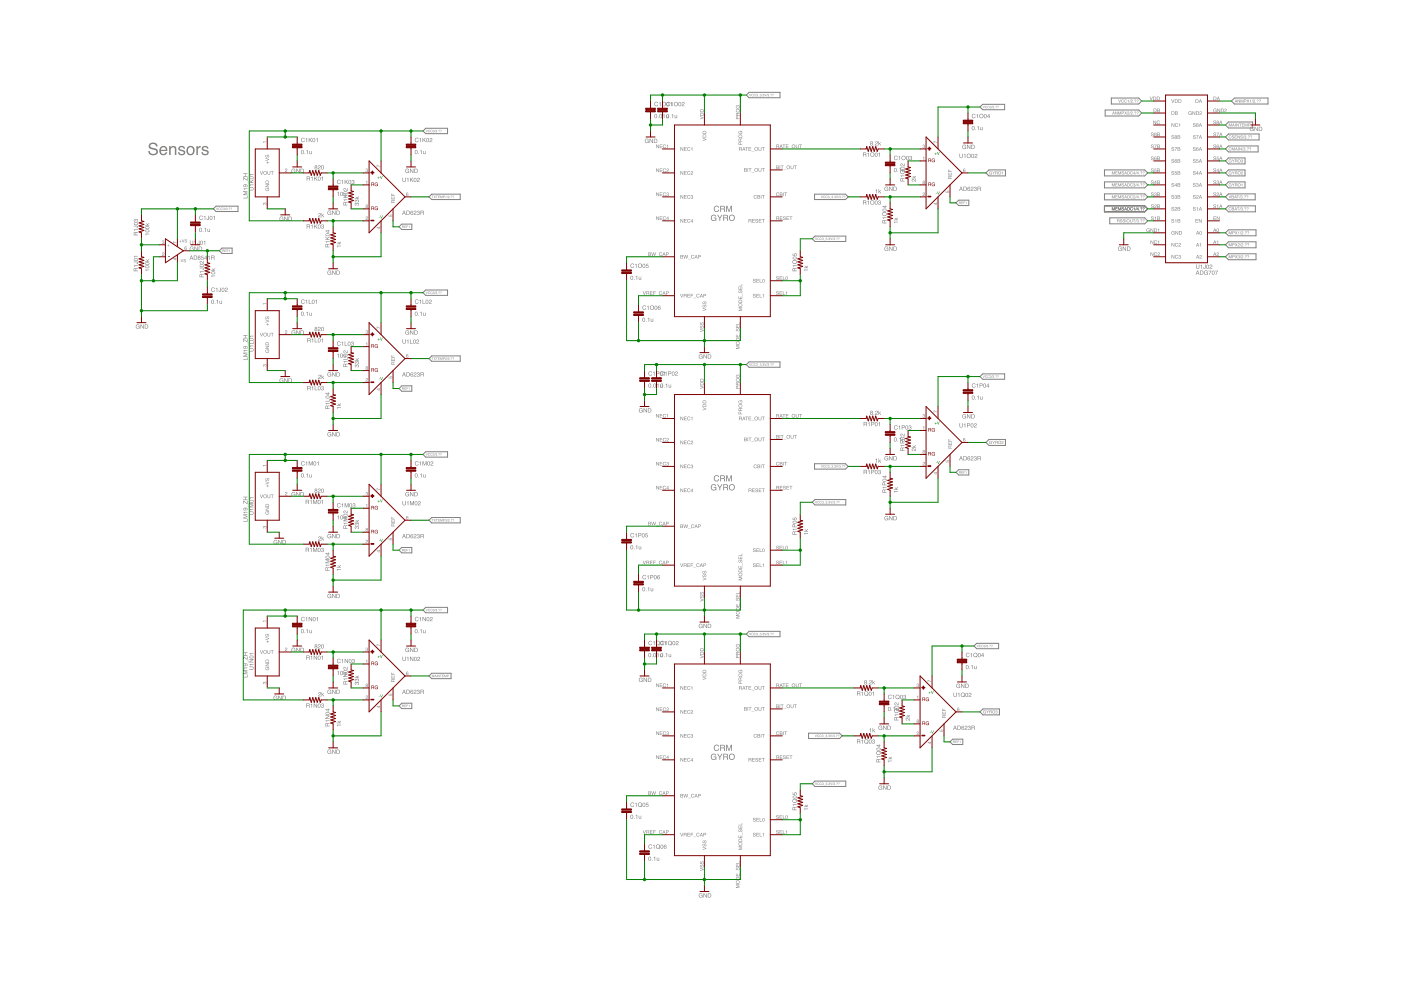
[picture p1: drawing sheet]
<svg xmlns="http://www.w3.org/2000/svg" width="297mm" height="210mm" viewBox="0 0 297 210" stroke-linecap="round" stroke-linejoin="round" font-family="sans-serif">
<g fill="#808080">
<path d="M31.8 30.4a1.01 1.01 0 0 1 1.6 .6h-.3a.6 .6 0 0 0-.7-.5 .6 .6 0 0 0-.5 .6l.1 .1a2.1 2.1 0 0 1 1.5 .7 1.03 1.03 0 0 1-.8 1.1 1.03 1.03 0 0 1-1.1-.5l-.2-.5h.4a.68 .68 0 0 0 .6 .6 .68 .68 0 0 0 .7-.6l-.2-.2a1.44 1.44 0 0 1-1.4-.8zM34 31.2a.86 .86 0 0 1 1.1-.2 .86 .86 0 0 1 .4 1h-1.4a.53 .53 0 0 0 .4 .6 .53 .53 0 0 0 .6-.3h.4a.91 .91 0 0 1-1.3 .5 .91 .91 0 0 1-.3-1.4zM34.3 31.4l-.2 .4h1.1l-.4-.6zM35.9 31h.3v.3a.66 .66 0 0 1 .7-.4 .66 .66 0 0 1 .5 .8v1.2h-.3v-1.2a.46 .46 0 0 0-.6-.4 .46 .46 0 0 0-.3 .6v1h-.3zM38 31.1a.75 .75 0 0 1 1.2 .4h-.3a.4 .4 0 0 0-.4-.3 .4 .4 0 0 0-.4 .4l.2 .1a.8 .8 0 0 1 1 .8 .81 .81 0 0 1-.9 .4 .81 .81 0 0 1-.7-.6h.3a.45 .45 0 0 0 .5 .4 .45 .45 0 0 0 .4-.5 .94 .94 0 0 1-1.1-.8zM40.1 31.3a.67 .67 0 0 0-.2 1 .67 .67 0 0 0 .9 .1 .68 .68 0 0 0 .1-.9 .68 .68 0 0 0-.8-.2zM39.8 31.2a.93 .93 0 0 1 1.2 .1 .93 .93 0 0 1 0 1.3 .93 .93 0 0 1-1.3 .1l-.2-.7zM41.6 31h.3v.3l.4-.3h.3v.3a.5 .5 0 0 0-.6 .5v1.1h-.4zM43 31.1a.75 .75 0 0 1 1.2 .4h-.3a.4 .4 0 0 0-.4-.3 .4 .4 0 0 0-.4 .4l.2 .1a.8 .8 0 0 1 .9 .8 .81 .81 0 0 1-.8 .4 .81 .81 0 0 1-.7-.6h.3a.45 .45 0 0 0 .5 .4 .45 .45 0 0 0 .4-.5h-.1a.94 .94 0 0 1-1-.8z" fill-rule="evenodd"/>
<path d="M40.6 54.3l-.2 .4h.3zM40.5 54.2h.1l.4 .9-.3-.3h-.3l-.2 .3zM41.2 54.3v.7l.5-.2a.37 .37 0 0 0-.1-.4 .37 .37 0 0 0-.4-.1zM41.1 54.2h.3a.45 .45 0 0 1 .4 .4 .45 .45 0 0 1-.4 .5h-.3zM42.1 54.4a.15 .15 0 0 0 .3 0 .15 .15 0 0 0-.3 0zM42 54.8a.2 .2 0 0 0 .4 0 .2 .2 0 0 0-.4 0zM42 54.3a.25 .25 0 0 1 .4-.1 .25 .25 0 0 1 0 .4 .27 .27 0 0 1 0 .4 .27 .27 0 0 1-.4 0 .27 .27 0 0 1 .1-.4zM42.7 54.2h.5l-.4 .1v.3a.3 .3 0 0 1 .4 .1 .3 .3 0 0 1-.2 .4 .3 .3 0 0 1-.4-.2h.1a.19 .19 0 0 0 .3 0 .19 .19 0 0 0 0-.3 .19 .19 0 0 0-.3 .1zM43.7 54.4l-.3 .4h.3zM43.7 54.2l.1 .6h.1l-.1 .3-.1-.2h-.4zM44.1 54.4l.3-.2v.9h-.1v-.6zM44.9 54.3v.3l.4-.1v-.2zM44.8 54.2h.4a.25 .25 0 0 1 .3 .1 .25 .25 0 0 1-.1 .3l.1 .5h-.1l-.1-.3-.1-.1h-.3v.4h-.1z" fill-rule="evenodd"/>
<path d="M35.7 51.8l.1 .2h.1l-.1 .1v.2l-.1-.2h-.2l.2-.1z" fill-rule="evenodd"/>
<path d="M35.6 54.3l.2 .1z" fill-rule="evenodd"/>
<path d="M38.2 50.9l.1 .2h.2l-.2 .1v.2l-.1-.2h-.2l.2-.1zM38.5 50.8l.3 .5 .3-.5-.2 .6zM39.2 50.8l.4 .1-.3-.1v.2a.22 .22 0 0 1 .4 .1 .22 .22 0 0 1-.2 .3 .22 .22 0 0 1-.3-.2l.3 .1v-.2a.23 .23 0 0 1-.3 0 .23 .23 0 0 1 0-.3z" fill-rule="evenodd"/>
<path d="M38 55.3l.2 .1zM38.3 54.9l.3 .6 .3-.6-.3 .7zM39 55h.4h-.3v.2a.22 .22 0 0 1 .3 .1 .22 .22 0 0 1-.1 .3 .22 .22 0 0 1-.3-.2l.2 .1 .1-.2a.23 .23 0 0 1-.3 0 .23 .23 0 0 1 0-.3z" fill-rule="evenodd"/>
<path d="M30.8 49.6h.8v.1h-.6l-.1 .2zM30.8 48.8a.41 .41 0 0 1 .5-.1 .41 .41 0 0 1 .2 .5h-.5zM30.9 48.9a.3 .3 0 0 0 .3 .2 .3 .3 0 0 0 .3-.3zM30.8 48.1a.41 .41 0 0 1 .5-.1 .41 .41 0 0 1 .2 .5h-.5zM30.9 48.2a.3 .3 0 0 0 .3 .3 .3 .3 0 0 0 .3-.4zM31 47.3l.2 .3 .4-.3-.3 .3 .3 .2h-.9l.6-.1z" fill-rule="evenodd"/>
<path d="M30.8 57.2h.8v.1h-.6l-.1 .2zM30.8 56.4a.41 .41 0 0 1 .5-.1 .41 .41 0 0 1 .2 .5h-.5zM30.9 56.5a.3 .3 0 0 0 .3 .3 .3 .3 0 0 0 .3-.4zM30.8 55.7a.41 .41 0 0 1 .5-.1 .41 .41 0 0 1 .2 .5h-.5zM30.9 55.8a.3 .3 0 0 0 .3 .3 .3 .3 0 0 0 .3-.3zM31 54.9l.2 .3 .4-.3-.3 .4 .3 .2h-.9l.6-.2z" fill-rule="evenodd"/>
<path d="M44.7 58.4h.9v.2h-.6l-.1 .2zM44.8 57.7a.41 .41 0 0 1 .5-.1 .41 .41 0 0 1 .2 .5h-.6zM44.9 57.8a.3 .3 0 0 0 .3 .2 .3 .3 0 0 0 .3-.3zM45 56.9l.2 .2 .4-.2-.3 .3 .3 .2h-.9l.5-.1z" fill-rule="evenodd"/>
<path d="M44.9 63.6a.41 .41 0 0 1 .5 .4 .41 .41 0 0 1-.5 .4l-.1-.4zM45 63.7a.33 .33 0 0 0-.1 .3 .33 .33 0 0 0 .3 .3v-.6zM45.5 64.3l.2 .1zM45.9 63.7l.3-.2v.9h-.1v-.6zM46.5 63.8l.3 .5 .3-.5v.6l-.1-.1a.23 .23 0 0 1-.3 .1 .23 .23 0 0 1-.2-.2z" fill-rule="evenodd"/>
<path d="M42.4 48.3a.41 .41 0 0 1 .4 .4 .41 .41 0 0 1-.4 .5l-.2-.4zM42.4 48.4a.33 .33 0 0 0-.1 .4 .33 .33 0 0 0 .4 .2v-.5zM43 49l.1 .2zM43.3 48.5l.4-.2v.9h-.1v-.6zM44 48.5l.2 .6 .3-.6v.7l-.1-.1a.23 .23 0 0 1-.2 .1 .23 .23 0 0 1-.2-.2z" fill-rule="evenodd"/>
<path d="M28.9 68.9l.4-.1 .3 .3a.36 .36 0 0 0-.5-.2 .36 .36 0 0 0-.2 .4 .36 .36 0 0 0 .5 .2l.1-.2-.3-.1h.4v.5l-.1-.1a.45 .45 0 0 1-.7-.1 .45 .45 0 0 1 .1-.6zM29.8 68.8h.1l.5 .7v-.7h.1v.9l-.6-.7v.7h-.1zM30.8 68.9v.7l.5-.2a.37 .37 0 0 0-.1-.4 .37 .37 0 0 0-.4-.1zM30.7 68.8h.4a.45 .45 0 0 1 .3 .4 .45 .45 0 0 1-.3 .5h-.4z" fill-rule="evenodd"/>
<path d="M40.3 52.4l.5-.1 .2 .2a.36 .36 0 0 0-.5-.1 .36 .36 0 0 0-.1 .4 .36 .36 0 0 0 .4 .2l.1-.2-.3-.1h.4v.5l-.1-.1a.45 .45 0 0 1-.6-.1 .45 .45 0 0 1 0-.6zM41.2 52.3h.2l.4 .7v-.7h.1v.9l-.6-.8v.8h-.1zM42.2 52.4v.7l.5-.2a.37 .37 0 0 0 0-.4 .37 .37 0 0 0-.5-.1zM42.1 52.3h.4a.45 .45 0 0 1 .4 .4 .45 .45 0 0 1-.4 .5h-.4z" fill-rule="evenodd"/>
<path d="M85.6 44.8l-.1 .4h.3zM85.6 44.7h.1l.3 .9-.2-.3h-.3l-.3 .3zM86.3 44.8v.6l.5-.1a.37 .37 0 0 0-.1-.4 .37 .37 0 0 0-.4-.1zM86.2 44.7h.3a.45 .45 0 0 1 .4 .4 .45 .45 0 0 1-.4 .5h-.3zM87.2 44.7h.3l.1 .2-.4-.1-.1 .3a.3 .3 0 0 1 .5 .1 .3 .3 0 0 1-.2 .4 .3 .3 0 0 1-.4-.2zM87.1 45.3a.2 .2 0 0 0 .4 0 .2 .2 0 0 0-.4 0zM87.8 44.8a.31 .31 0 0 1 .5 .1 .31 .31 0 0 1-.4 .4l-.1 .1 .5 .2h-.6l.3-.5a.18 .18 0 0 0 .2-.2 .18 .18 0 0 0-.2-.1 .18 .18 0 0 0-.2 .2zM88.4 44.8l.3-.1a.22 .22 0 0 1 .2 .1 .22 .22 0 0 1-.1 .3 .29 .29 0 0 1 0 .5 .29 .29 0 0 1-.4-.3h.1a.18 .18 0 0 0 .3 .2 .18 .18 0 0 0 0-.3l-.2-.1 .2-.2a.17 .17 0 0 0-.1-.1 .17 .17 0 0 0-.2 .2zM89.3 44.8v.3l.4-.1v-.2zM89.2 44.7h.4a.25 .25 0 0 1 .3 .1 .25 .25 0 0 1-.2 .3l.2 .5h-.1l-.1-.4h-.1h-.3v.4h-.1z" fill-rule="evenodd"/>
<path d="M88.1 31.8a.41 .41 0 0 1 .4 .4 .41 .41 0 0 1-.4 .5l-.2-.5zM88.2 31.9a.33 .33 0 0 0-.2 .4 .33 .33 0 0 0 .4 .2v-.5zM88.7 32.5l.1 .2zM89.1 32l.3-.2v.9h-.1v-.7zM89.7 32l.2 .6 .3-.6v.7l-.1-.1a.23 .23 0 0 1-.2 .1 .23 .23 0 0 1-.2-.2z" fill-rule="evenodd"/>
<path d="M75.3 43.1l.3 .1a.29 .29 0 0 1 .5 0 .29 .29 0 0 1-.3 .4v-.1a.18 .18 0 0 0 .2-.2 .18 .18 0 0 0-.3-.1l-.1 .2-.2-.2a.17 .17 0 0 0-.1 .1 .17 .17 0 0 0 .2 .2v.1l-.3-.1zM75.3 42.4l.3 .1a.29 .29 0 0 1 .5 0 .29 .29 0 0 1-.3 .4v-.1a.18 .18 0 0 0 .2-.2 .18 .18 0 0 0-.3 0l-.1 .1-.2-.2a.17 .17 0 0 0-.1 .2 .17 .17 0 0 0 .2 .1v.1l-.3-.1zM75.4 41.7l.3 .2 .4-.3-.3 .4 .3 .2h-.9l.5-.1z" fill-rule="evenodd"/>
<path d="M66.8 35.3a.15 .15 0 0 0 .3 0 .15 .15 0 0 0-.3 0zM66.8 35.7a.2 .2 0 0 0 .4 0 .2 .2 0 0 0-.4 0zM66.8 35.1a.25 .25 0 0 1 .4 0 .25 .25 0 0 1-.1 .3 .27 .27 0 0 1 .1 .4 .27 .27 0 0 1-.4 0 .27 .27 0 0 1 0-.4zM67.4 35.2a.31 .31 0 0 1 .6 0 .32 .32 0 0 1-.4 .5l-.1 .1 .5 .1h-.6l.3-.4a.18 .18 0 0 0 .2-.2 .18 .18 0 0 0-.2-.2 .18 .18 0 0 0-.2 .2zM68.2 35.1a.41 .41 0 0 1 .5 .4 .41 .41 0 0 1-.5 .4l-.1-.4zM68.3 35.2a.33 .33 0 0 0-.1 .3 .33 .33 0 0 0 .3 .3v-.6z" fill-rule="evenodd"/>
<path d="M71.5 40.9l.3-.2v.9h-.1v-.7zM72.3 40.7a.41 .41 0 0 1 .4 .4 .41 .41 0 0 1-.4 .4l-.2-.4zM72.3 40.8a.33 .33 0 0 0-.1 .4 .33 .33 0 0 0 .4 .2v-.5zM72.9 40.9l.2 .6 .3-.6v.7l-.1-.1a.23 .23 0 0 1-.3 .1 .23 .23 0 0 1-.1-.3z" fill-rule="evenodd"/>
<path d="M71.4 52.1h.9v.1h-.6l-.1 .2zM71.6 51.2l.3 .3 .4-.3-.4 .4 .4 .2h-.9l.5-.1z" fill-rule="evenodd"/>
<path d="M67.5 45.3a.31 .31 0 0 1 .5 .1 .31 .31 0 0 1-.3 .4l-.1 .2 .4 .1h-.6l.4-.5a.18 .18 0 0 0 .1-.2 .18 .18 0 0 0-.2-.1 .18 .18 0 0 0-.1 .2zM68.2 45.2l.1 .5 .4-.3-.2 .3 .2 .4-.3-.4-.2 .4z" fill-rule="evenodd"/>
<path d="M69.5 44.8l.5-.2 .2 .3a.36 .36 0 0 0-.5-.2 .36 .36 0 0 0-.1 .5 .36 .36 0 0 0 .4 .2l.1-.2-.3-.1h.4v.5l-.1-.2a.45 .45 0 0 1-.6 0 .45 .45 0 0 1 0-.6zM70.4 44.7h.2l.4 .7v-.7h.1v.9l-.6-.8v.8h-.1zM71.5 44.8v.6l.4-.1a.37 .37 0 0 0 0-.4 .37 .37 0 0 0-.4-.1zM71.3 44.7h.4a.45 .45 0 0 1 .4 .4 .45 .45 0 0 1-.4 .5h-.4z" fill-rule="evenodd"/>
<path d="M69.5 57.5l.5-.2 .2 .3a.36 .36 0 0 0-.5-.2 .36 .36 0 0 0-.1 .5 .36 .36 0 0 0 .4 .2l.1-.2-.3-.1h.4v.5l-.1-.2a.45 .45 0 0 1-.6 0 .45 .45 0 0 1 0-.6zM70.4 57.4h.2l.4 .7v-.7h.1v.9l-.6-.8v.8h-.1zM71.5 57.5v.6l.4-.1a.37 .37 0 0 0 0-.4 .37 .37 0 0 0-.4-.1zM71.3 57.4h.4a.45 .45 0 0 1 .4 .4 .45 .45 0 0 1-.4 .5h-.4z" fill-rule="evenodd"/>
<path d="M86 35.9l.5-.1 .2 .2a.36 .36 0 0 0-.4-.1 .36 .36 0 0 0-.2 .4 .36 .36 0 0 0 .4 .2l.1-.2-.2-.1h.3v.5l-.1-.1a.45 .45 0 0 1-.6-.1 .45 .45 0 0 1 0-.6zM86.9 35.8h.2l.4 .7v-.7h.1v.9l-.6-.8v.8h-.1zM88 35.9v.7l.4-.2a.37 .37 0 0 0 0-.4 .37 .37 0 0 0-.4-.1zM87.8 35.8h.4a.45 .45 0 0 1 .4 .4 .45 .45 0 0 1-.4 .5h-.4z" fill-rule="evenodd"/>
<path d="M63.9 31.8a.41 .41 0 0 1 .5 .4 .41 .41 0 0 1-.4 .5l-.2-.5zM64 31.9a.33 .33 0 0 0-.1 .4 .33 .33 0 0 0 .3 .2l.1-.5zM64.6 32.5l.1 .2zM64.9 32l.4-.2v.9h-.2v-.7zM65.6 32l.2 .6 .3-.6v.7l-.1-.1a.23 .23 0 0 1-.2 .1 .23 .23 0 0 1-.2-.2z" fill-rule="evenodd"/>
<path d="M61.9 35.9l.4-.1 .3 .2a.36 .36 0 0 0-.5-.1 .36 .36 0 0 0-.2 .4 .36 .36 0 0 0 .5 .2l.1-.2-.3-.1h.4v.5l-.1-.1a.45 .45 0 0 1-.7-.1 .45 .45 0 0 1 .1-.6zM62.8 35.8h.1l.5 .7v-.7h.1v.9l-.6-.8v.8h-.1zM63.8 35.9v.7l.5-.2a.37 .37 0 0 0-.1-.4 .37 .37 0 0 0-.4-.1zM63.7 35.8h.4a.45 .45 0 0 1 .4 .4 .45 .45 0 0 1-.4 .5h-.4z" fill-rule="evenodd"/>
<path d="M85.6 79.1l-.1 .4h.3zM85.6 78.9h.1l.3 .9-.2-.2h-.3l-.3 .2zM86.3 79v.7l.5-.1a.37 .37 0 0 0-.1-.5 .37 .37 0 0 0-.4-.1zM86.2 78.9h.3a.45 .45 0 0 1 .4 .5 .45 .45 0 0 1-.4 .4h-.3zM87.2 79h.3l.1 .2-.4-.1-.1 .3a.3 .3 0 0 1 .5 0 .3 .3 0 0 1-.2 .5 .3 .3 0 0 1-.4-.3zM87.1 79.6a.2 .2 0 0 0 .4 0 .2 .2 0 0 0-.4 0zM87.8 79.1a.31 .31 0 0 1 .5 .1 .31 .31 0 0 1-.4 .4l-.1 .1 .5 .1h-.6l.3-.4a.18 .18 0 0 0 .2-.2 .18 .18 0 0 0-.2-.1 .18 .18 0 0 0-.2 .2zM88.4 79.1l.3-.1a.22 .22 0 0 1 .2 .1 .22 .22 0 0 1-.1 .3 .29 .29 0 0 1 0 .5 .29 .29 0 0 1-.4-.3h.1a.18 .18 0 0 0 .3 .2 .2 .2 0 0 0 0-.4l-.2-.1 .2-.1a.17 .17 0 0 0-.1-.1 .17 .17 0 0 0-.2 .1zM89.3 79v.3h.4v-.2zM89.2 78.9h.4a.25 .25 0 0 1 .3 .2 .25 .25 0 0 1-.2 .3l.2 .4h-.1l-.1-.3h-.1h-.3v.3h-.1z" fill-rule="evenodd"/>
<path d="M88.1 66.1a.41 .41 0 0 1 .4 .4 .41 .41 0 0 1-.4 .4l-.2-.4zM88.2 66.2a.33 .33 0 0 0-.2 .4 .33 .33 0 0 0 .4 .2v-.5zM88.7 66.8l.1 .1zM89.1 66.2l.3-.1v.8h-.1v-.6zM89.7 66.3l.2 .6 .3-.6v.6h-.1a.23 .23 0 0 1-.2 .1 .23 .23 0 0 1-.2-.3z" fill-rule="evenodd"/>
<path d="M75.3 77.4h.3a.29 .29 0 0 1 .5 .1 .29 .29 0 0 1-.3 .4v-.1a.18 .18 0 0 0 .2-.3 .18 .18 0 0 0-.3 0l-.1 .2-.2-.3a.17 .17 0 0 0-.1 .2 .17 .17 0 0 0 .2 .2v.1l-.3-.2zM75.3 76.7h.3a.29 .29 0 0 1 .5 .1 .29 .29 0 0 1-.3 .4v-.1a.18 .18 0 0 0 .2-.3 .18 .18 0 0 0-.3 0l-.1 .2-.2-.3a.17 .17 0 0 0-.1 .2 .17 .17 0 0 0 .2 .2v.1l-.3-.1zM75.4 75.9l.3 .3 .4-.3-.3 .4 .3 .2h-.9l.5-.1z" fill-rule="evenodd"/>
<path d="M66.8 69.6a.15 .15 0 0 0 .3 0 .15 .15 0 0 0-.3 0zM66.8 69.9a.2 .2 0 0 0 .4 0 .2 .2 0 0 0-.4 0zM66.8 69.4a.25 .25 0 0 1 .4-.1 .25 .25 0 0 1-.1 .4 .27 .27 0 0 1 .1 .4 .27 .27 0 0 1-.4 0 .27 .27 0 0 1 0-.4zM67.4 69.4a.31 .31 0 0 1 .6 .1 .31 .31 0 0 1-.4 .4l-.1 .2 .5 .1h-.6l.3-.4a.18 .18 0 0 0 .2-.2 .18 .18 0 0 0-.2-.2 .18 .18 0 0 0-.2 .2zM68.2 69.4a.41 .41 0 0 1 .5 .4 .41 .41 0 0 1-.5 .4l-.1-.4zM68.3 69.4a.33 .33 0 0 0-.1 .4 .33 .33 0 0 0 .3 .2v-.5z" fill-rule="evenodd"/>
<path d="M71.5 75.1l.3-.1v.8h-.1v-.6zM72.3 75a.41 .41 0 0 1 .4 .4 .41 .41 0 0 1-.4 .4l-.2-.4zM72.3 75.1a.33 .33 0 0 0-.1 .4 .33 .33 0 0 0 .4 .2v-.5zM72.9 75.2l.2 .6 .3-.6v.6l-.1-.1a.23 .23 0 0 1-.3 .1 .23 .23 0 0 1-.1-.2z" fill-rule="evenodd"/>
<path d="M71.4 86.4h.9v.1h-.6l-.1 .2zM71.6 85.5l.3 .3 .4-.3-.4 .3 .4 .2h-.9l.5-.1z" fill-rule="evenodd"/>
<path d="M67.5 79.6a.31 .31 0 0 1 .5 .1 .31 .31 0 0 1-.3 .4l-.1 .1 .4 .1h-.6l.4-.4a.18 .18 0 0 0 .1-.2 .18 .18 0 0 0-.2-.1 .18 .18 0 0 0-.1 .2zM68.2 79.4l.1 .6 .4-.3-.2 .2 .2 .4-.3-.3-.2 .3z" fill-rule="evenodd"/>
<path d="M69.5 79l.5-.1 .2 .3a.36 .36 0 0 0-.5-.2 .36 .36 0 0 0-.1 .5 .36 .36 0 0 0 .4 .2l.1-.2-.3-.1h.4v.4l-.1-.1a.45 .45 0 0 1-.6 0 .45 .45 0 0 1 0-.7zM70.4 78.9h.2l.4 .8v-.8h.1v.9l-.6-.7v.7h-.1zM71.5 79v.7l.4-.1a.37 .37 0 0 0 0-.5 .37 .37 0 0 0-.4-.1zM71.3 78.9h.4a.45 .45 0 0 1 .4 .5 .45 .45 0 0 1-.4 .4h-.4z" fill-rule="evenodd"/>
<path d="M69.5 91.7l.5-.1 .2 .3a.36 .36 0 0 0-.5-.2 .36 .36 0 0 0-.1 .5 .36 .36 0 0 0 .4 .2l.1-.2-.3-.1h.4v.4l-.1-.1a.45 .45 0 0 1-.6 0 .45 .45 0 0 1 0-.7zM70.4 91.6h.2l.4 .8v-.8h.1v.9l-.6-.7v.7h-.1zM71.5 91.7v.7l.4-.1a.37 .37 0 0 0 0-.5 .37 .37 0 0 0-.4-.1zM71.3 91.6h.4a.45 .45 0 0 1 .4 .5 .45 .45 0 0 1-.4 .4h-.4z" fill-rule="evenodd"/>
<path d="M86 70.2l.5-.2 .2 .3a.36 .36 0 0 0-.4-.2 .36 .36 0 0 0-.2 .5 .36 .36 0 0 0 .4 .2l.1-.2-.2-.1h.3v.4l-.1-.1a.45 .45 0 0 1-.6 0 .45 .45 0 0 1 0-.6zM86.9 70.1h.2l.4 .7v-.7h.1v.8l-.6-.7v.7h-.1zM88 70.2v.6l.4-.1a.37 .37 0 0 0 0-.4 .37 .37 0 0 0-.4-.1zM87.8 70.1h.4a.45 .45 0 0 1 .4 .4 .45 .45 0 0 1-.4 .4h-.4z" fill-rule="evenodd"/>
<path d="M63.9 66.1a.41 .41 0 0 1 .5 .4 .41 .41 0 0 1-.4 .4l-.2-.4zM64 66.2a.33 .33 0 0 0-.1 .4 .33 .33 0 0 0 .3 .2l.1-.5zM64.6 66.8l.1 .1zM64.9 66.2l.4-.1v.8h-.2v-.6zM65.6 66.3l.2 .6 .3-.6v.6h-.1a.23 .23 0 0 1-.2 .1 .23 .23 0 0 1-.2-.3z" fill-rule="evenodd"/>
<path d="M61.9 70.2l.4-.2 .3 .3a.36 .36 0 0 0-.5-.2 .36 .36 0 0 0-.2 .5 .36 .36 0 0 0 .5 .2l.1-.2-.3-.1h.4v.4l-.1-.1a.45 .45 0 0 1-.7 0 .45 .45 0 0 1 .1-.6zM62.8 70.1h.1l.5 .7v-.7h.1v.8l-.6-.7v.7h-.1zM63.8 70.2v.6l.5-.1a.37 .37 0 0 0-.1-.4 .37 .37 0 0 0-.4-.1zM63.7 70.1h.4a.45 .45 0 0 1 .4 .4 .45 .45 0 0 1-.4 .4h-.4z" fill-rule="evenodd"/>
<path d="M85.6 113.4l-.1 .3h.3zM85.6 113.2h.1l.3 .9-.2-.3h-.3l-.3 .3zM86.3 113.3v.7l.5-.2a.37 .37 0 0 0-.1-.4 .37 .37 0 0 0-.4-.1zM86.2 113.2h.3a.45 .45 0 0 1 .4 .5 .45 .45 0 0 1-.4 .4h-.3zM87.2 113.3h.3l.1 .2-.4-.1-.1 .3a.3 .3 0 0 1 .5 0 .3 .3 0 0 1-.2 .5 .3 .3 0 0 1-.4-.3zM87.1 113.8a.2 .2 0 0 0 .4 0 .2 .2 0 0 0-.4 0zM87.8 113.4a.31 .31 0 0 1 .5 .1 .31 .31 0 0 1-.4 .4l-.1 .1 .5 .1h-.6l.3-.4a.18 .18 0 0 0 .2-.2 .18 .18 0 0 0-.2-.2 .18 .18 0 0 0-.2 .3zM88.4 113.4l.3-.2a.22 .22 0 0 1 .2 .2 .22 .22 0 0 1-.1 .3 .29 .29 0 0 1 0 .5 .29 .29 0 0 1-.4-.4h.1a.18 .18 0 0 0 .3 .2 .18 .18 0 0 0 0-.3l-.2-.1 .2-.1a.17 .17 0 0 0-.1-.2 .17 .17 0 0 0-.2 .2zM89.3 113.3v.3l.4-.1v-.2zM89.2 113.2h.4a.25 .25 0 0 1 .3 .2 .25 .25 0 0 1-.2 .3l.2 .4h-.1l-.1-.3-.1-.1h-.3v.4h-.1z" fill-rule="evenodd"/>
<path d="M88.1 100.4a.41 .41 0 0 1 .4 .4 .41 .41 0 0 1-.4 .4l-.2-.4zM88.2 100.5a.33 .33 0 0 0-.2 .4 .33 .33 0 0 0 .4 .2v-.5zM88.7 101.1l.1 .1zM89.1 100.5l.3-.1v.8h-.1v-.6zM89.7 100.6l.2 .5 .3-.5v.6l-.1-.1a.23 .23 0 0 1-.2 .1 .23 .23 0 0 1-.2-.2z" fill-rule="evenodd"/>
<path d="M75.3 111.7h.3a.29 .29 0 0 1 .5 .1 .29 .29 0 0 1-.3 .4v-.1a.18 .18 0 0 0 .2-.3 .18 .18 0 0 0-.3 0l-.1 .1-.2-.2a.17 .17 0 0 0-.1 .2 .17 .17 0 0 0 .2 .2v.1l-.3-.2zM75.3 111h.3a.29 .29 0 0 1 .5 .1 .29 .29 0 0 1-.3 .4v-.1a.18 .18 0 0 0 .2-.3 .18 .18 0 0 0-.3 0l-.1 .1-.2-.2a.17 .17 0 0 0-.1 .2 .17 .17 0 0 0 .2 .2v.1l-.3-.2zM75.4 110.2l.3 .3 .4-.3-.3 .3 .3 .2h-.9l.5-.1z" fill-rule="evenodd"/>
<path d="M66.8 103.8a.15 .15 0 0 0 .3 0 .15 .15 0 0 0-.3 0zM66.8 104.2a.2 .2 0 0 0 .4 0 .2 .2 0 0 0-.4 0zM66.8 103.7a.25 .25 0 0 1 .4-.1 .25 .25 0 0 1-.1 .4 .27 .27 0 0 1 .1 .4 .27 .27 0 0 1-.4 0 .27 .27 0 0 1 0-.4zM67.4 103.7a.31 .31 0 0 1 .6 .1 .31 .31 0 0 1-.4 .4l-.1 .2 .5 .1h-.6l.3-.4a.18 .18 0 0 0 .2-.2 .18 .18 0 0 0-.2-.2 .18 .18 0 0 0-.2 .2zM68.2 103.6a.41 .41 0 0 1 .5 .4 .41 .41 0 0 1-.5 .5l-.1-.5zM68.3 103.7a.33 .33 0 0 0-.1 .4 .33 .33 0 0 0 .3 .2v-.5z" fill-rule="evenodd"/>
<path d="M71.5 109.4l.3-.2v.9h-.1v-.6zM72.3 109.3a.41 .41 0 0 1 .4 .4 .41 .41 0 0 1-.4 .4l-.2-.4zM72.3 109.4a.33 .33 0 0 0-.1 .3 .33 .33 0 0 0 .4 .3v-.6zM72.9 109.5l.2 .5 .3-.5v.6l-.1-.1a.23 .23 0 0 1-.3 .1 .23 .23 0 0 1-.1-.2z" fill-rule="evenodd"/>
<path d="M71.4 120.7h.9v.1h-.6l-.1 .2zM71.6 119.8l.3 .2 .4-.2-.4 .3 .4 .2h-.9l.5-.1z" fill-rule="evenodd"/>
<path d="M67.5 113.9a.31 .31 0 0 1 .5 .1 .31 .31 0 0 1-.3 .4l-.1 .1 .4 .1h-.6l.4-.4a.18 .18 0 0 0 .1-.2 .18 .18 0 0 0-.2-.2 .18 .18 0 0 0-.1 .3zM68.2 113.7l.1 .5 .4-.2-.2 .2 .2 .4-.3-.3-.2 .3z" fill-rule="evenodd"/>
<path d="M69.5 113.3l.5-.1 .2 .3a.36 .36 0 0 0-.5-.2 .36 .36 0 0 0-.1 .5 .36 .36 0 0 0 .4 .2l.1-.3-.3-.1h.4v.5l-.1-.1a.45 .45 0 0 1-.6 0 .45 .45 0 0 1 0-.7zM70.4 113.2h.2l.4 .7v-.7h.1v.9l-.6-.7v.7h-.1zM71.5 113.3v.7l.4-.2a.37 .37 0 0 0 0-.4 .37 .37 0 0 0-.4-.1zM71.3 113.2h.4a.45 .45 0 0 1 .4 .5 .45 .45 0 0 1-.4 .4h-.4z" fill-rule="evenodd"/>
<path d="M69.5 126l.5-.1 .2 .3a.36 .36 0 0 0-.5-.2 .36 .36 0 0 0-.1 .5 .36 .36 0 0 0 .4 .2l.1-.3-.3-.1h.4v.5l-.1-.1a.45 .45 0 0 1-.6 0 .45 .45 0 0 1 0-.7zM70.4 125.9h.2l.4 .7v-.7h.1v.9l-.6-.7v.7h-.1zM71.5 126v.7l.4-.2a.37 .37 0 0 0 0-.4 .37 .37 0 0 0-.4-.1zM71.3 125.9h.4a.45 .45 0 0 1 .4 .5 .45 .45 0 0 1-.4 .4h-.4z" fill-rule="evenodd"/>
<path d="M86 104.4l.5-.1 .2 .3a.36 .36 0 0 0-.4-.2 .36 .36 0 0 0-.2 .5 .36 .36 0 0 0 .4 .2l.1-.2-.2-.2h.3v.5l-.1-.1a.45 .45 0 0 1-.6 0 .45 .45 0 0 1 0-.7zM86.9 104.3h.2l.4 .8v-.8h.1v.9l-.6-.7v.7h-.1zM88 104.4v.7l.4-.1a.37 .37 0 0 0 0-.5 .37 .37 0 0 0-.4-.1zM87.8 104.3h.4a.45 .45 0 0 1 .4 .5 .45 .45 0 0 1-.4 .4h-.4z" fill-rule="evenodd"/>
<path d="M63.9 100.4a.41 .41 0 0 1 .5 .4 .41 .41 0 0 1-.4 .4l-.2-.4zM64 100.5a.33 .33 0 0 0-.1 .4 .33 .33 0 0 0 .3 .2l.1-.5zM64.6 101.1l.1 .1zM64.9 100.5l.4-.1v.8h-.2v-.6zM65.6 100.6l.2 .5 .3-.5v.6l-.1-.1a.23 .23 0 0 1-.2 .1 .23 .23 0 0 1-.2-.2z" fill-rule="evenodd"/>
<path d="M61.9 104.4l.4-.1 .3 .3a.36 .36 0 0 0-.5-.2 .36 .36 0 0 0-.2 .5 .36 .36 0 0 0 .5 .2l.1-.2-.3-.2h.4v.5l-.1-.1a.45 .45 0 0 1-.7 0 .45 .45 0 0 1 .1-.7zM62.8 104.3h.1l.5 .8v-.8h.1v.9l-.6-.7v.7h-.1zM63.8 104.4v.7l.5-.1a.37 .37 0 0 0-.1-.5 .37 .37 0 0 0-.4-.1zM63.7 104.3h.4a.45 .45 0 0 1 .4 .5 .45 .45 0 0 1-.4 .4h-.4z" fill-rule="evenodd"/>
<path d="M203.7 39.7l-.1 .4h.3zM203.7 39.6h.1l.3 .9-.2-.3h-.3l-.3 .3zM204.4 39.7v.7l.4-.2a.37 .37 0 0 0 0-.4 .37 .37 0 0 0-.4-.1zM204.3 39.6h.3a.45 .45 0 0 1 .4 .4 .45 .45 0 0 1-.4 .5h-.3zM205.3 39.7l.2-.1 .2 .2-.4-.1-.1 .3a.3 .3 0 0 1 .5 .1 .3 .3 0 0 1-.2 .4 .3 .3 0 0 1-.4-.2zM205.2 40.2a.2 .2 0 0 0 .4 0 .2 .2 0 0 0-.4 0zM205.9 39.7a.31 .31 0 0 1 .5 .1 .31 .31 0 0 1-.4 .4l-.1 .2 .5 .1h-.6l.3-.4a.18 .18 0 0 0 .2-.2 .18 .18 0 0 0-.2-.2 .18 .18 0 0 0-.2 .2zM206.5 39.7l.3-.1a.22 .22 0 0 1 .2 .1 .22 .22 0 0 1-.1 .3 .29 .29 0 0 1 0 .5 .29 .29 0 0 1-.4-.3h.1a.18 .18 0 0 0 .2 .2 .18 .18 0 0 0 0-.3l-.1-.1 .2-.2a.17 .17 0 0 0-.2-.1 .17 .17 0 0 0-.1 .2zM207.4 39.7v.3l.4-.1v-.2zM207.3 39.6h.4a.25 .25 0 0 1 .2 .1 .25 .25 0 0 1-.1 .3l.2 .5h-.2v-.3l-.2-.1h-.2v.4h-.1z" fill-rule="evenodd"/>
<path d="M206.2 26.8a.41 .41 0 0 1 .4 .4 .41 .41 0 0 1-.4 .4l-.2-.4zM206.3 26.8a.33 .33 0 0 0-.2 .4 .33 .33 0 0 0 .4 .2v-.5zM206.8 27.5l.1 .1zM207.2 26.9l.3-.2v.9h-.1v-.6zM207.8 26.9l.2 .6 .3-.6v.7l-.1-.1a.23 .23 0 0 1-.2 .1 .23 .23 0 0 1-.2-.2z" fill-rule="evenodd"/>
<path d="M193.4 38a.4 .4 0 0 1 .6 .3l.1 .1 .1-.5v.6l-.4-.3a.18 .18 0 0 0-.2-.2 .18 .18 0 0 0-.2 .2 .18 .18 0 0 0 .2 .2v.1l-.3-.1zM193.5 37.3l.3 .2 .4-.2-.3 .3 .3 .2h-.9l.5-.1z" fill-rule="evenodd"/>
<path d="M184.6 30.2a.15 .15 0 0 0 .3 0 .15 .15 0 0 0-.3 0zM184.6 30.6a.2 .2 0 0 0 .4 0 .2 .2 0 0 0-.4 0zM184.6 30a.25 .25 0 0 1 .4 0 .25 .25 0 0 1-.1 .4 .27 .27 0 0 1 .1 .4 .27 .27 0 0 1-.4 0 .27 .27 0 0 1 0-.4zM185.2 30.7l.2 .1zM185.6 30.1a.31 .31 0 0 1 .5 .1 .31 .31 0 0 1-.3 .4l-.2 .1 .5 .1h-.6l.3-.4a.18 .18 0 0 0 .2-.2 .18 .18 0 0 0-.2-.2 .18 .18 0 0 0-.1 .3zM186.3 29.9l.1 .5 .4-.2-.3 .2 .3 .4-.3-.3-.2 .3z" fill-rule="evenodd"/>
<path d="M189.7 35.7a.41 .41 0 0 1 .4 .3 .41 .41 0 0 1-.4 .5l-.2-.4zM189.7 35.7a.33 .33 0 0 0-.1 .4 .33 .33 0 0 0 .4 .2v-.5zM190.3 36.3l.1 .2zM190.6 35.8l.4-.2v.9h-.2v-.6zM191.3 35.8l.2 .6 .3-.6v.7l-.1-.1a.23 .23 0 0 1-.2 .1 .23 .23 0 0 1-.2-.2z" fill-rule="evenodd"/>
<path d="M189.5 47h.9v.1h-.6l-.1 .2zM189.7 46.2l.3 .2 .4-.3-.4 .4 .4 .2h-.9l.5-.1z" fill-rule="evenodd"/>
<path d="M185.6 40.3l.3-.2v.9h-.1v-.6zM186.3 40.1l.1 .5 .4-.3-.2 .3 .2 .4-.3-.3-.2 .3z" fill-rule="evenodd"/>
<path d="M187.6 39.7l.5-.1 .2 .3a.36 .36 0 0 0-.5-.2 .36 .36 0 0 0-.1 .4 .36 .36 0 0 0 .4 .2l.1-.2-.3-.1h.4v.5l-.1-.1a.45 .45 0 0 1-.6-.1 .45 .45 0 0 1 0-.6zM188.5 39.6h.2l.4 .7v-.7h.1v.9l-.6-.8v.8h-.1zM189.5 39.7v.7l.5-.2a.37 .37 0 0 0 0-.4 .37 .37 0 0 0-.5-.1zM189.4 39.6h.4a.45 .45 0 0 1 .4 .4 .45 .45 0 0 1-.4 .5h-.4z" fill-rule="evenodd"/>
<path d="M187.6 52.4l.5-.1 .2 .2a.36 .36 0 0 0-.5-.1 .36 .36 0 0 0-.1 .4 .36 .36 0 0 0 .4 .2l.1-.2-.3-.1h.4v.5l-.1-.1a.45 .45 0 0 1-.6-.1 .45 .45 0 0 1 0-.6zM188.5 52.3h.2l.4 .7v-.7h.1v.9l-.6-.8v.8h-.1zM189.5 52.4v.7l.5-.2a.37 .37 0 0 0 0-.4 .37 .37 0 0 0-.5-.1zM189.4 52.3h.4a.45 .45 0 0 1 .4 .4 .45 .45 0 0 1-.4 .5h-.4z" fill-rule="evenodd"/>
<path d="M204.1 30.8l.5-.1 .2 .3a.36 .36 0 0 0-.5-.2 .36 .36 0 0 0-.1 .5 .36 .36 0 0 0 .4 .1l.1-.2-.3-.1h.4v.5l-.1-.1a.45 .45 0 0 1-.6 0 .45 .45 0 0 1 0-.7zM205 30.7h.2l.4 .7v-.7h.1v.9l-.6-.7v.7h-.1zM206.1 30.8v.7l.4-.2a.37 .37 0 0 0 0-.4 .37 .37 0 0 0-.4-.1zM205.9 30.7h.4a.45 .45 0 0 1 .4 .4 .45 .45 0 0 1-.4 .5h-.4z" fill-rule="evenodd"/>
<path d="M141.4 24.2a.41 .41 0 0 1 .5 .4 .41 .41 0 0 1-.5 .4l-.1-.4zM141.5 24.3a.33 .33 0 0 0-.1 .4 .33 .33 0 0 0 .3 .2v-.5zM142 24.9l.2 .1zM142.4 24.3l.3-.1v.8h-.1v-.6zM143 24.4l.3 .6 .3-.6v.6h-.1a.23 .23 0 0 1-.3 .1 .23 .23 0 0 1-.2-.3z" fill-rule="evenodd"/>
<path d="M138.9 24.2a.41 .41 0 0 1 .4 .4 .41 .41 0 0 1-.4 .4l-.2-.4zM138.9 24.3a.33 .33 0 0 0-.1 .4 .33 .33 0 0 0 .4 .2v-.5zM139.5 24.9l.1 .1zM139.9 24.2a.41 .41 0 0 1 .5 .4 .41 .41 0 0 1-.5 .4l-.1-.4zM140 24.3a.33 .33 0 0 0-.1 .4 .33 .33 0 0 0 .3 .2v-.5zM140.5 24.3l.4-.1v.8h-.1v-.6zM141.2 24.4l.2 .6 .3-.6v.6h-.1a.23 .23 0 0 1-.2 .1 .23 .23 0 0 1-.2-.3z" fill-rule="evenodd"/>
<path d="M137.6 81.4a.41 .41 0 0 1 .5 .4 .41 .41 0 0 1-.5 .4l-.1-.4zM137.7 81.4a.33 .33 0 0 0-.2 .4 .33 .33 0 0 0 .4 .2v-.5zM138.2 82.1l.1 .1zM138.6 81.4a.41 .41 0 0 1 .5 .4 .41 .41 0 0 1-.4 .4l-.2-.4zM138.7 81.4a.33 .33 0 0 0-.1 .4 .33 .33 0 0 0 .3 .2v-.5zM139.3 81.5l.3-.2v.9h-.1v-.6zM139.9 81.5l.3 .6 .3-.6v.7l-.1-.1a.23 .23 0 0 1-.3 .1 .23 .23 0 0 1-.2-.2z" fill-rule="evenodd"/>
<path d="M140.1 81.4a.41 .41 0 0 1 .5 .4 .41 .41 0 0 1-.4 .4l-.2-.4zM140.2 81.4a.33 .33 0 0 0-.1 .4 .33 .33 0 0 0 .3 .2v-.5zM140.8 82.1l.1 .1zM141.1 81.5l.3-.2v.9h-.1v-.6zM141.8 81.5l.2 .6 .3-.6v.7l-.1-.1a.23 .23 0 0 1-.3 .1 .23 .23 0 0 1-.1-.2z" fill-rule="evenodd"/>
<path d="M137.6 138.5a.41 .41 0 0 1 .5 .4 .41 .41 0 0 1-.5 .4l-.1-.4zM137.7 138.6a.33 .33 0 0 0-.2 .4 .33 .33 0 0 0 .4 .2v-.6zM138.2 139.2l.1 .1zM138.6 138.5a.41 .41 0 0 1 .5 .4 .41 .41 0 0 1-.4 .4l-.2-.4zM138.7 138.6a.33 .33 0 0 0-.1 .4 .33 .33 0 0 0 .3 .2v-.6zM139.3 138.6l.3-.1v.8h-.1v-.6zM139.9 138.7l.3 .5 .3-.5v.6l-.1-.1a.23 .23 0 0 1-.3 .1 .23 .23 0 0 1-.2-.2z" fill-rule="evenodd"/>
<path d="M140.1 138.5a.41 .41 0 0 1 .5 .4 .41 .41 0 0 1-.4 .4l-.2-.4zM140.2 138.6a.33 .33 0 0 0-.1 .4 .33 .33 0 0 0 .3 .2v-.6zM140.8 139.2l.1 .1zM141.1 138.6l.3-.1v.8h-.1v-.6zM141.8 138.7l.2 .5 .3-.5v.6l-.1-.1a.23 .23 0 0 1-.3 .1 .23 .23 0 0 1-.1-.2z" fill-rule="evenodd"/>
<path d="M137.6 181.7a.41 .41 0 0 1 .5 .4 .41 .41 0 0 1-.5 .4l-.1-.4zM137.7 181.7a.33 .33 0 0 0-.2 .4 .33 .33 0 0 0 .4 .2v-.5zM138.2 182.4l.1 .1zM138.6 181.8l.3-.2v.9h-.1v-.6zM139.2 181.8l.3 .6 .3-.6v.7l-.1-.1a.23 .23 0 0 1-.3 .1 .23 .23 0 0 1-.2-.2z" fill-rule="evenodd"/>
<path d="M133.8 172.8a.41 .41 0 0 1 .5 .4 .41 .41 0 0 1-.5 .4l-.2-.4zM133.9 172.8a.33 .33 0 0 0-.2 .4 .33 .33 0 0 0 .4 .2v-.5zM134.4 173.5l.1 .1zM134.8 172.9l.3-.2v.9h-.1v-.6zM135.4 172.9l.3 .6 .2-.6v.7l-.1-.1a.23 .23 0 0 1-.2 .1 .23 .23 0 0 1-.2-.2z" fill-rule="evenodd"/>
<path d="M133.8 115.6a.41 .41 0 0 1 .5 .4 .41 .41 0 0 1-.5 .5l-.2-.5zM133.9 115.7a.33 .33 0 0 0-.2 .4 .33 .33 0 0 0 .4 .2v-.5zM134.4 116.3l.1 .2zM134.8 115.8l.3-.2v.9h-.1v-.7zM135.4 115.8l.3 .6 .2-.6v.7l-.1-.1a.23 .23 0 0 1-.2 .1 .23 .23 0 0 1-.2-.2z" fill-rule="evenodd"/>
<path d="M136.3 124.5a.41 .41 0 0 1 .5 .4 .41 .41 0 0 1-.5 .4l-.1-.4zM136.4 124.6a.33 .33 0 0 0-.1 .4 .33 .33 0 0 0 .3 .2v-.5zM137 125.2l.1 .2zM137.3 124.7l.3-.2v.9h-.1v-.7zM138 124.7l.2 .6 .3-.6v.7l-.1-.1a.23 .23 0 0 1-.3 .1 .23 .23 0 0 1-.1-.3z" fill-rule="evenodd"/>
<path d="M133.8 58.5a.41 .41 0 0 1 .5 .4 .41 .41 0 0 1-.5 .4l-.2-.4zM133.9 58.6a.33 .33 0 0 0-.2 .4 .33 .33 0 0 0 .4 .2v-.5zM134.4 59.2l.1 .1zM134.8 58.6l.3-.1v.8h-.1v-.6zM135.4 58.7l.3 .6 .2-.6v.6l-.1-.1a.23 .23 0 0 1-.2 .1 .23 .23 0 0 1-.2-.2z" fill-rule="evenodd"/>
<path d="M136.3 67.4a.41 .41 0 0 1 .5 .4 .41 .41 0 0 1-.5 .4l-.1-.4zM136.4 67.5a.33 .33 0 0 0-.1 .3 .33 .33 0 0 0 .3 .3v-.6zM137 68.1l.1 .1zM137.3 67.5l.3-.2v.9h-.1v-.6zM138 67.6l.2 .5 .3-.5v.6l-.1-.1a.23 .23 0 0 1-.3 .1 .23 .23 0 0 1-.1-.2z" fill-rule="evenodd"/>
<path d="M170.5 57.2h.8v.1h-.6l-.1 .2zM170.7 56.3l.2 .3 .4-.3-.3 .3 .3 .2h-.9l.5-.1z" fill-rule="evenodd"/>
<path d="M170.5 113h.8v.2h-.6l-.1 .2zM170.7 112.2l.2 .2 .4-.2-.3 .3 .3 .2h-.9l.5-.1z" fill-rule="evenodd"/>
<path d="M170.5 171.4h.8v.2h-.6l-.1 .2zM170.7 170.6l.2 .2 .4-.2-.3 .3 .3 .2h-.9l.5-.1z" fill-rule="evenodd"/>
<path d="M203.7 96.8l-.1 .4h.3zM203.7 96.7h.1l.3 .9-.2-.3h-.3l-.3 .3zM204.4 96.8v.7l.4-.2a.37 .37 0 0 0 0-.4 .37 .37 0 0 0-.4-.1zM204.3 96.7h.3a.45 .45 0 0 1 .4 .5 .45 .45 0 0 1-.4 .4h-.3zM205.3 96.8h.2l.2 .2-.4-.1-.1 .3a.3 .3 0 0 1 .5 0 .3 .3 0 0 1-.2 .5 .3 .3 0 0 1-.4-.3zM205.2 97.3a.2 .2 0 0 0 .4 0 .2 .2 0 0 0-.4 0zM205.9 96.9a.31 .31 0 0 1 .5 .1 .31 .31 0 0 1-.4 .4l-.1 .1 .5 .1h-.6l.3-.4a.18 .18 0 0 0 .2-.2 .18 .18 0 0 0-.2-.2 .18 .18 0 0 0-.2 .2zM206.5 96.9l.3-.2a.22 .22 0 0 1 .2 .2 .22 .22 0 0 1-.1 .2 .3 .3 0 0 1 0 .6 .29 .29 0 0 1-.4-.4h.1a.18 .18 0 0 0 .2 .2 .18 .18 0 0 0 0-.3l-.1-.1 .2-.1a.17 .17 0 0 0-.2-.2 .17 .17 0 0 0-.1 .2zM207.4 96.8v.3l.4-.1v-.2zM207.3 96.7h.4a.25 .25 0 0 1 .2 .2 .25 .25 0 0 1-.1 .3l.2 .4h-.2v-.3l-.2-.1h-.2v.4h-.1z" fill-rule="evenodd"/>
<path d="M206.2 83.9a.41 .41 0 0 1 .4 .4 .41 .41 0 0 1-.4 .4l-.2-.4zM206.3 84a.33 .33 0 0 0-.2 .4 .33 .33 0 0 0 .4 .2v-.6zM206.8 84.6l.1 .1zM207.2 84l.3-.1v.8h-.1v-.6zM207.8 84.1l.2 .5 .3-.5v.6l-.1-.1a.23 .23 0 0 1-.2 .1 .23 .23 0 0 1-.2-.2z" fill-rule="evenodd"/>
<path d="M193.4 95.1a.4 .4 0 0 1 .6 .4h.1l.1-.4v.6l-.4-.4a.18 .18 0 0 0-.2-.1 .18 .18 0 0 0-.2 .2 .18 .18 0 0 0 .2 .1v.1l-.3-.1zM193.5 94.4l.3 .3 .4-.3-.3 .3 .3 .2h-.9l.5-.1z" fill-rule="evenodd"/>
<path d="M184.6 87.3a.15 .15 0 0 0 .3 0 .15 .15 0 0 0-.3 0zM184.6 87.7a.2 .2 0 0 0 .4 0 .2 .2 0 0 0-.4 0zM184.6 87.2a.25 .25 0 0 1 .4-.1 .25 .25 0 0 1-.1 .4 .27 .27 0 0 1 .1 .4 .27 .27 0 0 1-.4 0 .27 .27 0 0 1 0-.4zM185.2 87.8l.2 .2zM185.6 87.2a.31 .31 0 0 1 .5 .1 .31 .31 0 0 1-.3 .4l-.2 .2 .5 .1h-.6l.3-.5a.18 .18 0 0 0 .2-.2 .18 .18 0 0 0-.2-.1 .18 .18 0 0 0-.1 .2zM186.3 87.1l.1 .5 .4-.3-.3 .3 .3 .4-.3-.4-.2 .4z" fill-rule="evenodd"/>
<path d="M189.7 92.8a.41 .41 0 0 1 .4 .4 .41 .41 0 0 1-.4 .4l-.2-.4zM189.7 92.9a.33 .33 0 0 0-.1 .3 .33 .33 0 0 0 .4 .3v-.6zM190.3 93.5l.1 .1zM190.6 92.9l.4-.2v.9h-.2v-.6zM191.3 93l.2 .5 .3-.5v.6l-.1-.1a.23 .23 0 0 1-.2 .1 .23 .23 0 0 1-.2-.2z" fill-rule="evenodd"/>
<path d="M189.5 104.2h.9v.1h-.6l-.1 .2zM189.7 103.3l.3 .2 .4-.2-.4 .3 .4 .2h-.9l.5-.1z" fill-rule="evenodd"/>
<path d="M185.6 97.4l.3-.2v.9h-.1v-.6zM186.3 97.2l.1 .5 .4-.2-.2 .2 .2 .4-.3-.3-.2 .3z" fill-rule="evenodd"/>
<path d="M187.6 96.8l.5-.1 .2 .3a.36 .36 0 0 0-.5-.2 .36 .36 0 0 0-.1 .5 .36 .36 0 0 0 .4 .2l.1-.3-.3-.1h.4v.5l-.1-.1a.45 .45 0 0 1-.6 0 .45 .45 0 0 1 0-.7zM188.5 96.7h.2l.4 .7v-.7h.1v.9l-.6-.7v.7h-.1zM189.5 96.8v.7l.5-.2a.37 .37 0 0 0 0-.4 .37 .37 0 0 0-.5-.1zM189.4 96.7h.4a.45 .45 0 0 1 .4 .5 .45 .45 0 0 1-.4 .4h-.4z" fill-rule="evenodd"/>
<path d="M187.6 109.5l.5-.1 .2 .3a.36 .36 0 0 0-.5-.2 .36 .36 0 0 0-.1 .5 .36 .36 0 0 0 .4 .2l.1-.3-.3-.1h.4v.5l-.1-.1a.45 .45 0 0 1-.6 0 .45 .45 0 0 1 0-.7zM188.5 109.4h.2l.4 .7v-.7h.1v.9l-.6-.7v.7h-.1zM189.5 109.5v.7l.5-.2a.37 .37 0 0 0 0-.4 .37 .37 0 0 0-.5-.1zM189.4 109.4h.4a.45 .45 0 0 1 .4 .5 .45 .45 0 0 1-.4 .4h-.4z" fill-rule="evenodd"/>
<path d="M204.1 87.9l.5-.1 .2 .3a.36 .36 0 0 0-.5-.2 .36 .36 0 0 0-.1 .5 .36 .36 0 0 0 .4 .2l.1-.3-.3-.1h.4v.5l-.1-.1a.45 .45 0 0 1-.6 0 .45 .45 0 0 1 0-.7zM205 87.8h.2l.4 .8v-.8h.1v.9l-.6-.7v.7h-.1zM206.1 87.9v.7l.4-.1a.37 .37 0 0 0 0-.5 .37 .37 0 0 0-.4-.1zM205.9 87.8h.4a.45 .45 0 0 1 .4 .5 .45 .45 0 0 1-.4 .4h-.4z" fill-rule="evenodd"/>
<path d="M202.5 154l-.2 .4h.3zM202.4 153.9h.1l.4 .8-.3-.2h-.3l-.2 .2zM203.1 154v.6l.5-.1a.37 .37 0 0 0-.1-.4 .37 .37 0 0 0-.4-.1zM203 153.9h.3a.45 .45 0 0 1 .4 .4 .45 .45 0 0 1-.4 .4h-.3zM204 153.9h.3l.1 .2-.3-.1-.2 .3a.3 .3 0 0 1 .5 .1 .3 .3 0 0 1-.1 .4 .3 .3 0 0 1-.4-.2zM204 154.5a.19 .19 0 0 0 .3 0 .19 .19 0 0 0-.3 0zM204.6 154a.31 .31 0 0 1 .5 .1 .31 .31 0 0 1-.3 .4l-.2 .1 .5 .1h-.6l.3-.4a.18 .18 0 0 0 .2-.2 .18 .18 0 0 0-.2-.1 .18 .18 0 0 0-.1 .2zM205.3 154l.2-.1a.22 .22 0 0 1 .3 .1 .22 .22 0 0 1-.1 .3 .29 .29 0 0 1-.1 .5 .29 .29 0 0 1-.4-.3h.1a.18 .18 0 0 0 .3 .2 .18 .18 0 0 0 0-.3l-.2-.2 .3-.1a.17 .17 0 0 0-.2-.1 .17 .17 0 0 0-.2 .2zM206.1 154v.3l.5-.1-.1-.2zM206 153.9h.4a.25 .25 0 0 1 .3 .1 .25 .25 0 0 1-.1 .3l.1 .4h-.1l-.1-.3h-.1h-.3v.3h-.1z" fill-rule="evenodd"/>
<path d="M204.9 141a.41 .41 0 0 1 .5 .4 .41 .41 0 0 1-.5 .4l-.1-.4zM205 141.1a.33 .33 0 0 0-.2 .4 .33 .33 0 0 0 .4 .2v-.5zM205.5 141.7l.1 .2zM205.9 141.2l.3-.2v.9h-.1v-.7zM206.5 141.2l.3 .6 .3-.6v.7l-.1-.1a.23 .23 0 0 1-.3 .1 .23 .23 0 0 1-.2-.2z" fill-rule="evenodd"/>
<path d="M192.1 152.3a.4 .4 0 0 1 .6 .3l.1 .1 .1-.5v.6l-.4-.3a.18 .18 0 0 0-.2-.2 .18 .18 0 0 0-.2 .2 .18 .18 0 0 0 .2 .2v.1l-.2-.2zM192.3 151.5l.2 .3 .4-.3-.3 .4 .3 .2h-.9l.5-.1z" fill-rule="evenodd"/>
<path d="M183.4 144.5a.15 .15 0 0 0 .3 0 .15 .15 0 0 0-.3 0zM183.3 144.9a.2 .2 0 0 0 .4 0 .2 .2 0 0 0-.4 0zM183.3 144.3a.25 .25 0 0 1 .4-.1 .25 .25 0 0 1 0 .4 .27 .27 0 0 1 0 .4 .27 .27 0 0 1-.4 0 .27 .27 0 0 1 .1-.4zM184 145l.1 .1zM184.3 144.3a.31 .31 0 0 1 .5 .1 .31 .31 0 0 1-.3 .4l-.1 .2 .5 .1h-.6l.3-.4a.18 .18 0 0 0 .1-.2 .18 .18 0 0 0-.2-.2 .18 .18 0 0 0-.1 .2zM185 144.2l.1 .5 .4-.3-.2 .3 .2 .4-.3-.3-.2 .3z" fill-rule="evenodd"/>
<path d="M188.4 149.9a.41 .41 0 0 1 .5 .4 .41 .41 0 0 1-.5 .4l-.1-.4zM188.5 150a.33 .33 0 0 0-.2 .4 .33 .33 0 0 0 .4 .2v-.5zM189 150.6l.1 .1zM189.4 150l.3-.1v.8h-.1v-.6zM190 150.1l.3 .6 .3-.6v.6h-.2a.23 .23 0 0 1-.2 .1 .23 .23 0 0 1-.2-.3z" fill-rule="evenodd"/>
<path d="M188.2 161.3h.9v.1h-.6l-.1 .2zM188.4 160.4l.3 .3 .4-.3-.3 .4 .3 .2h-.9l.5-.1z" fill-rule="evenodd"/>
<path d="M184.4 154.6l.3-.2v.9h-.1v-.7zM185 154.4l.1 .5 .4-.3-.2 .2 .2 .5-.3-.4-.2 .4z" fill-rule="evenodd"/>
<path d="M186.4 154l.4-.2 .2 .3a.36 .36 0 0 0-.4-.2 .36 .36 0 0 0-.2 .5 .36 .36 0 0 0 .5 .2v-.2l-.2-.1h.4v.4l-.1-.1a.45 .45 0 0 1-.7 0 .45 .45 0 0 1 .1-.6zM187.2 153.9h.2l.4 .7v-.7h.2v.8l-.6-.7v.7h-.2zM188.3 154v.6l.4-.1a.37 .37 0 0 0 0-.4 .37 .37 0 0 0-.4-.1zM188.2 153.9h.3a.45 .45 0 0 1 .4 .4 .45 .45 0 0 1-.4 .4h-.3z" fill-rule="evenodd"/>
<path d="M186.4 166.7l.4-.2 .2 .3a.36 .36 0 0 0-.4-.2 .36 .36 0 0 0-.2 .5 .36 .36 0 0 0 .5 .2v-.2l-.2-.1h.4v.4l-.1-.1a.45 .45 0 0 1-.7 0 .45 .45 0 0 1 .1-.6zM187.2 166.5h.2l.4 .8v-.8h.2v.9l-.6-.7v.7h-.2zM188.3 166.7v.6l.4-.1a.37 .37 0 0 0 0-.4 .37 .37 0 0 0-.4-.1zM188.2 166.5h.3a.45 .45 0 0 1 .4 .5 .45 .45 0 0 1-.4 .4h-.3z" fill-rule="evenodd"/>
<path d="M202.9 145.1l.4-.1 .3 .2a.36 .36 0 0 0-.5-.1 .36 .36 0 0 0-.2 .4 .36 .36 0 0 0 .5 .2l.1-.2-.3-.1h.4v.5l-.1-.2a.45 .45 0 0 1-.7 0 .45 .45 0 0 1 .1-.6zM203.8 145h.1l.5 .7v-.7h.1v.9l-.6-.8v.8h-.1zM204.8 145.1v.7l.4-.2a.37 .37 0 0 0 0-.4 .37 .37 0 0 0-.4-.1zM204.7 145h.3a.45 .45 0 0 1 .4 .4 .45 .45 0 0 1-.4 .5h-.3z" fill-rule="evenodd"/>
<path d="M148.3 189.5l.4-.1 .3 .3a.36 .36 0 0 0-.5-.2 .36 .36 0 0 0-.2 .5 .36 .36 0 0 0 .5 .1l.1-.2-.3-.1h.4v.5l-.1-.1a.45 .45 0 0 1-.7 0 .45 .45 0 0 1 .1-.7zM149.2 189.4h.1l.4 .7v-.7h.2v.9l-.6-.7v.7h-.1zM150.2 189.5v.7l.4-.2a.37 .37 0 0 0 0-.4 .37 .37 0 0 0-.4-.1zM150.1 189.4h.3a.45 .45 0 0 1 .4 .5 .45 .45 0 0 1-.4 .4h-.3z" fill-rule="evenodd"/>
<path d="M148.3 132.4l.4-.1 .3 .2a.36 .36 0 0 0-.5-.1 .36 .36 0 0 0-.2 .4 .36 .36 0 0 0 .5 .2l.1-.2-.3-.1h.4v.5l-.1-.2a.45 .45 0 0 1-.7 0 .45 .45 0 0 1 .1-.6zM149.2 132.3h.1l.4 .7v-.7h.2v.9l-.6-.8v.8h-.1zM150.2 132.4v.7l.4-.2a.37 .37 0 0 0 0-.4 .37 .37 0 0 0-.4-.1zM150.1 132.3h.3a.45 .45 0 0 1 .4 .4 .45 .45 0 0 1-.4 .5h-.3z" fill-rule="evenodd"/>
<path d="M148.3 75.2l.4-.1 .3 .3a.36 .36 0 0 0-.5-.2 .36 .36 0 0 0-.2 .5 .36 .36 0 0 0 .5 .2l.1-.3-.3-.1h.4v.5l-.1-.1a.45 .45 0 0 1-.7 0 .45 .45 0 0 1 .1-.7zM149.2 75.1h.1l.4 .8v-.8h.2v.9l-.6-.7v.7h-.1zM150.2 75.2v.7l.4-.1a.37 .37 0 0 0 0-.5 .37 .37 0 0 0-.4-.1zM150.1 75.1h.3a.45 .45 0 0 1 .4 .5 .45 .45 0 0 1-.4 .4h-.3z" fill-rule="evenodd"/>
<path d="M59.4 80.3l.4-.1 .3 .3a.36 .36 0 0 0-.5-.2 .36 .36 0 0 0-.2 .5 .36 .36 0 0 0 .5 .2l.1-.3-.3-.1h.4v.5l-.1-.1a.45 .45 0 0 1-.7 0 .45 .45 0 0 1 .1-.7zM60.3 80.2h.1l.5 .7v-.7h.1v.9l-.6-.7v.7h-.1zM61.3 80.3v.7l.5-.2a.37 .37 0 0 0-.1-.4 .37 .37 0 0 0-.4-.1zM61.2 80.2h.3a.45 .45 0 0 1 .4 .5 .45 .45 0 0 1-.4 .4h-.3z" fill-rule="evenodd"/>
<path d="M59.4 46l.4-.1 .3 .3a.36 .36 0 0 0-.5-.2 .36 .36 0 0 0-.2 .5 .36 .36 0 0 0 .5 .2l.1-.3-.3-.1h.4v.5l-.1-.1a.45 .45 0 0 1-.7 0 .45 .45 0 0 1 .1-.7zM60.3 45.9h.1l.5 .8v-.8h.1v.9l-.6-.7v.7h-.1zM61.3 46v.7l.5-.1a.37 .37 0 0 0-.1-.5 .37 .37 0 0 0-.4-.1zM61.2 45.9h.3a.45 .45 0 0 1 .4 .5 .45 .45 0 0 1-.4 .4h-.3z" fill-rule="evenodd"/>
<path d="M58.1 114.6l.4-.1 .3 .3a.36 .36 0 0 0-.5-.2 .36 .36 0 0 0-.2 .5 .36 .36 0 0 0 .5 .1l.1-.2-.3-.1h.4v.5l-.1-.1a.45 .45 0 0 1-.7 0 .45 .45 0 0 1 .1-.7zM59 114.5h.1l.5 .7v-.7h.1v.9l-.6-.7v.7h-.1zM60 114.6v.7l.5-.2a.37 .37 0 0 0-.1-.4 .37 .37 0 0 0-.4-.1zM59.9 114.5h.4a.45 .45 0 0 1 .3 .4 .45 .45 0 0 1-.3 .5h-.4z" fill-rule="evenodd"/>
<path d="M135.6 86.7l.4-.2 .3 .3a.36 .36 0 0 0-.5-.2 .36 .36 0 0 0-.2 .5 .36 .36 0 0 0 .5 .2l.1-.2-.3-.1h.4v.5l-.1-.2a.45 .45 0 0 1-.7 0 .45 .45 0 0 1 .1-.6zM136.5 86.6h.1l.5 .7v-.7h.1v.9l-.6-.8v.8h-.1zM137.5 86.7v.6l.4-.1a.37 .37 0 0 0 0-.4 .37 .37 0 0 0-.4-.1zM137.4 86.6h.3a.45 .45 0 0 1 .4 .4 .45 .45 0 0 1-.4 .5h-.3z" fill-rule="evenodd"/>
<path d="M136.8 29.5l.5-.1 .2 .3a.36 .36 0 0 0-.5-.2 .36 .36 0 0 0-.1 .5 .36 .36 0 0 0 .4 .2l.1-.3-.3-.1h.4v.5l-.1-.1a.45 .45 0 0 1-.6 0 .45 .45 0 0 1 0-.7zM137.7 29.4h.2l.4 .7v-.7h.1v.9l-.6-.7v.7h-.1zM138.8 29.5v.7l.4-.2a.37 .37 0 0 0 0-.4 .37 .37 0 0 0-.4-.1zM138.6 29.4h.4a.45 .45 0 0 1 .4 .5 .45 .45 0 0 1-.4 .4h-.4z" fill-rule="evenodd"/>
<path d="M135.6 143.8l.4-.1 .3 .3a.36 .36 0 0 0-.5-.2 .36 .36 0 0 0-.2 .5 .36 .36 0 0 0 .5 .1l.1-.2-.3-.1h.4v.5l-.1-.1a.45 .45 0 0 1-.7 0 .45 .45 0 0 1 .1-.7zM136.5 143.7h.1l.5 .7v-.7h.1v.9l-.6-.7v.7h-.1zM137.5 143.8v.7l.4-.2a.37 .37 0 0 0 0-.4 .37 .37 0 0 0-.4-.1zM137.4 143.7h.3a.45 .45 0 0 1 .4 .4 .45 .45 0 0 1-.4 .5h-.3z" fill-rule="evenodd"/>
<path d="M85.6 146.4l-.1 .4h.3zM85.6 146.2h.1l.3 .9-.2-.2h-.3l-.3 .2zM86.3 146.3v.7l.5-.1a.37 .37 0 0 0-.1-.5 .37 .37 0 0 0-.4-.1zM86.2 146.2h.3a.45 .45 0 0 1 .4 .5 .45 .45 0 0 1-.4 .4h-.3zM87.2 146.3h.3l.1 .2-.4-.1-.1 .3a.3 .3 0 0 1 .5 0 .3 .3 0 0 1-.2 .5 .3 .3 0 0 1-.4-.3zM87.1 146.9a.2 .2 0 0 0 .4 0 .2 .2 0 0 0-.4 0zM87.8 146.4a.31 .31 0 0 1 .5 .1 .31 .31 0 0 1-.4 .4l-.1 .1 .5 .1h-.6l.3-.4a.18 .18 0 0 0 .2-.2 .18 .18 0 0 0-.2-.1 .18 .18 0 0 0-.2 .2zM88.4 146.4l.3-.1a.22 .22 0 0 1 .2 .1 .22 .22 0 0 1-.1 .3 .29 .29 0 0 1 0 .5 .29 .29 0 0 1-.4-.3h.1a.18 .18 0 0 0 .3 .1 .18 .18 0 0 0 0-.3l-.2-.1 .2-.1a.17 .17 0 0 0-.1-.1 .17 .17 0 0 0-.2 .1zM89.3 146.3v.3h.4v-.2zM89.2 146.2h.4a.25 .25 0 0 1 .3 .2 .25 .25 0 0 1-.2 .3l.2 .4h-.1l-.1-.3-.1-.1h-.3v.4h-.1z" fill-rule="evenodd"/>
<path d="M88.1 133.4a.41 .41 0 0 1 .4 .4 .41 .41 0 0 1-.4 .4l-.2-.4zM88.2 133.5a.33 .33 0 0 0-.2 .4 .33 .33 0 0 0 .4 .2v-.5zM88.7 134.1l.1 .1zM89.1 133.5l.3-.1v.8h-.1v-.6zM89.7 133.6l.2 .6 .3-.6v.6l-.1-.1a.23 .23 0 0 1-.2 .2 .23 .23 0 0 1-.2-.3z" fill-rule="evenodd"/>
<path d="M75.3 144.7h.3a.29 .29 0 0 1 .5 .1 .29 .29 0 0 1-.3 .4v-.1a.18 .18 0 0 0 .2-.3 .18 .18 0 0 0-.3 0l-.1 .2-.2-.3a.17 .17 0 0 0-.1 .2 .17 .17 0 0 0 .2 .2v.1l-.3-.2zM75.3 144h.3a.29 .29 0 0 1 .5 .1 .29 .29 0 0 1-.3 .4v-.1a.18 .18 0 0 0 .2-.3 .18 .18 0 0 0-.3 0l-.1 .2-.2-.3a.17 .17 0 0 0-.1 .2 .17 .17 0 0 0 .2 .2v.1l-.3-.2zM75.4 143.2l.3 .3 .4-.3-.3 .4 .3 .2h-.9l.5-.1z" fill-rule="evenodd"/>
<path d="M66.8 136.8a.15 .15 0 0 0 .3 0 .15 .15 0 0 0-.3 0zM66.8 137.2a.2 .2 0 0 0 .4 0 .2 .2 0 0 0-.4 0zM66.8 136.7a.25 .25 0 0 1 .4-.1 .25 .25 0 0 1-.1 .4 .27 .27 0 0 1 .1 .4 .27 .27 0 0 1-.4 0 .27 .27 0 0 1 0-.4zM67.4 136.7a.31 .31 0 0 1 .6 .1 .31 .31 0 0 1-.4 .4l-.1 .2 .5 .1h-.6l.3-.4a.18 .18 0 0 0 .2-.2 .18 .18 0 0 0-.2-.2 .18 .18 0 0 0-.2 .2zM68.2 136.7a.41 .41 0 0 1 .5 .4 .41 .41 0 0 1-.5 .4l-.1-.4zM68.3 136.7a.33 .33 0 0 0-.1 .4 .33 .33 0 0 0 .3 .2v-.5z" fill-rule="evenodd"/>
<path d="M71.5 142.4l.3-.1v.8h-.1v-.6zM72.3 142.3a.41 .41 0 0 1 .4 .4 .41 .41 0 0 1-.4 .4l-.2-.4zM72.3 142.4a.33 .33 0 0 0-.1 .4 .33 .33 0 0 0 .4 .2v-.5zM72.9 142.5l.2 .5 .3-.5v.6l-.1-.1a.23 .23 0 0 1-.3 .1 .23 .23 0 0 1-.1-.2z" fill-rule="evenodd"/>
<path d="M71.4 153.7h.9v.1h-.6l-.1 .2zM71.6 152.8l.3 .3 .4-.3-.4 .3 .4 .2h-.9l.5-.1z" fill-rule="evenodd"/>
<path d="M67.5 146.9a.31 .31 0 0 1 .5 .1 .31 .31 0 0 1-.3 .4l-.1 .1 .4 .1h-.6l.4-.4a.18 .18 0 0 0 .1-.2 .18 .18 0 0 0-.2-.1 .18 .18 0 0 0-.1 .2zM68.2 146.7l.1 .6 .4-.3-.2 .2 .2 .4-.3-.3-.2 .3z" fill-rule="evenodd"/>
<path d="M69.5 146.3l.5-.1 .2 .3a.36 .36 0 0 0-.5-.2 .36 .36 0 0 0-.1 .5 .36 .36 0 0 0 .4 .2l.1-.3-.3-.1h.4v.5l-.1-.1a.45 .45 0 0 1-.6 0 .45 .45 0 0 1 0-.7zM70.4 146.2h.2l.4 .8v-.8h.1v.9l-.6-.7v.7h-.1zM71.5 146.3v.7l.4-.1a.37 .37 0 0 0 0-.5 .37 .37 0 0 0-.4-.1zM71.3 146.2h.4a.45 .45 0 0 1 .4 .5 .45 .45 0 0 1-.4 .4h-.4z" fill-rule="evenodd"/>
<path d="M69.5 159l.5-.1 .2 .3a.36 .36 0 0 0-.5-.2 .36 .36 0 0 0-.1 .5 .36 .36 0 0 0 .4 .2l.1-.3-.3-.1h.4v.5l-.1-.1a.45 .45 0 0 1-.6 0 .45 .45 0 0 1 0-.7zM70.4 158.9h.2l.4 .8v-.8h.1v.9l-.6-.7v.7h-.1zM71.5 159v.7l.4-.1a.37 .37 0 0 0 0-.5 .37 .37 0 0 0-.4-.1zM71.3 158.9h.4a.45 .45 0 0 1 .4 .5 .45 .45 0 0 1-.4 .4h-.4z" fill-rule="evenodd"/>
<path d="M86 137.4l.5-.1 .2 .3a.36 .36 0 0 0-.4-.2 .36 .36 0 0 0-.2 .5 .36 .36 0 0 0 .4 .2l.1-.2-.2-.1h.3v.4l-.1-.1a.45 .45 0 0 1-.6 0 .45 .45 0 0 1 0-.7zM86.9 137.3h.2l.4 .8v-.8h.1v.9l-.6-.7v.7h-.1zM88 137.4v.7l.4-.1a.37 .37 0 0 0 0-.5 .37 .37 0 0 0-.4-.1zM87.8 137.3h.4a.45 .45 0 0 1 .4 .5 .45 .45 0 0 1-.4 .4h-.4z" fill-rule="evenodd"/>
<path d="M63.9 133.4a.41 .41 0 0 1 .5 .4 .41 .41 0 0 1-.4 .4l-.2-.4zM64 133.5a.33 .33 0 0 0-.1 .4 .33 .33 0 0 0 .3 .2l.1-.5zM64.6 134.1l.1 .1zM64.9 133.5l.4-.1v.8h-.2v-.6zM65.6 133.6l.2 .6 .3-.6v.6l-.1-.1a.23 .23 0 0 1-.2 .2 .23 .23 0 0 1-.2-.3z" fill-rule="evenodd"/>
<path d="M61.9 137.4l.4-.1 .3 .3a.36 .36 0 0 0-.5-.2 .36 .36 0 0 0-.2 .5 .36 .36 0 0 0 .5 .2l.1-.2-.3-.1h.4v.4l-.1-.1a.45 .45 0 0 1-.7 0 .45 .45 0 0 1 .1-.7zM62.8 137.3h.1l.5 .8v-.8h.1v.9l-.6-.7v.7h-.1zM63.8 137.4v.7l.5-.1a.37 .37 0 0 0-.1-.5 .37 .37 0 0 0-.4-.1zM63.7 137.3h.4a.45 .45 0 0 1 .4 .5 .45 .45 0 0 1-.4 .4h-.4z" fill-rule="evenodd"/>
<path d="M58.1 147.6l.4-.1 .3 .3a.36 .36 0 0 0-.5-.2 .36 .36 0 0 0-.2 .5 .36 .36 0 0 0 .5 .1l.1-.2-.3-.1h.4v.5l-.1-.1a.45 .45 0 0 1-.7 0 .45 .45 0 0 1 .1-.7zM59 147.5h.1l.5 .7v-.7h.1v.9l-.6-.7v.7h-.1zM60 147.6v.7l.5-.2a.37 .37 0 0 0-.1-.4 .37 .37 0 0 0-.4-.1zM59.9 147.5h.4a.45 .45 0 0 1 .3 .5 .45 .45 0 0 1-.3 .4h-.4z" fill-rule="evenodd"/>
<path d="M51.6 143.5h.8l.1-.4v.5h-.9zM51.6 142.1h.9v.1h-.8l.8 .2v.2l-.8 .2h.8v.1h-.9v-.1l.7-.3-.7-.3zM51.6 141.5h.9v.2h-.6l-.1 .2zM51.6 140.8a.41 .41 0 0 1 .6-.2 .41 .41 0 0 1 .2 .6v-.3l-.3-.1a.3 .3 0 0 1 0 .4 .3 .3 0 0 1-.4 0 .3 .3 0 0 1-.1-.4zM51.7 140.9a.2 .2 0 0 0 .4 0 .2 .2 0 0 0-.4 0zM52.6 139.9v.7zM51.6 139.2l.8 .5 .1-.5v.7l-.8-.6-.1 .5zM51.6 138.3h.9v.2h-.4v.4h.4v.1h-.9v-.1h.3v-.4h-.3z" fill-rule="evenodd"/>
<path d="M51.6 110.5h.8l.1-.5v.6h-.9zM51.6 109.1h.9v.1h-.8l.8 .2v.2l-.8 .2h.8v.1h-.9v-.1l.7-.3-.7-.3zM51.6 108.5h.9v.2h-.6l-.1 .2zM51.6 107.8a.41 .41 0 0 1 .6-.2 .41 .41 0 0 1 .2 .6v-.3l-.3-.1a.3 .3 0 0 1 0 .4 .3 .3 0 0 1-.4 0 .3 .3 0 0 1-.1-.4zM51.7 107.9a.2 .2 0 0 0 .4 0 .2 .2 0 0 0-.4 0zM52.6 106.9v.7zM51.6 106.2l.8 .5 .1-.5v.7l-.8-.6-.1 .5zM51.6 105.3h.9v.1h-.4v.5h.4v.1h-.9v-.1h.3v-.5h-.3z" fill-rule="evenodd"/>
<path d="M51.6 76.2h.8l.1-.4v.5h-.9zM51.6 74.8h.9v.1h-.8l.8 .3v.1l-.8 .2h.8v.1h-.9v-.1l.7-.3-.7-.2zM51.6 74.3h.9v.1h-.6l-.1 .2zM51.6 73.5a.41 .41 0 0 1 .6-.1 .41 .41 0 0 1 .2 .5v-.3l-.3-.1a.3 .3 0 0 1 0 .4 .3 .3 0 0 1-.4 0 .3 .3 0 0 1-.1-.4zM51.7 73.7a.2 .2 0 0 0 .4 0 .2 .2 0 0 0-.4 0zM52.6 72.6v.7zM51.6 71.9l.8 .5 .1-.5v.7l-.8-.6-.1 .5zM51.6 71h.9v.2h-.4v.4h.4v.2h-.9v-.2h.3v-.4h-.3z" fill-rule="evenodd"/>
<path d="M51.6 41.9h.8l.1-.4v.6h-.9zM51.6 40.5h.9v.1h-.8l.8 .3v.1l-.8 .2h.8v.2h-.9v-.2l.7-.3-.7-.2zM51.6 40h.9v.1h-.6l-.1 .2zM51.6 39.2a.41 .41 0 0 1 .6-.1 .41 .41 0 0 1 .2 .5v-.3l-.3-.1a.3 .3 0 0 1 0 .4 .3 .3 0 0 1-.4 0 .3 .3 0 0 1-.1-.4zM51.7 39.4a.2 .2 0 0 0 .4 0 .2 .2 0 0 0-.4 0zM52.6 38.3v.7zM51.6 37.6l.8 .5 .1-.5v.7l-.8-.5-.1 .5zM51.6 36.8h.9v.1h-.4v.4h.4v.2h-.9v-.2h.3v-.4h-.3z" fill-rule="evenodd"/>
<path d="M237.2 52.4l.4-.1 .2 .2a.36 .36 0 0 0-.4-.1 .36 .36 0 0 0-.2 .4 .36 .36 0 0 0 .5 .2v-.2l-.2-.1h.4v.5l-.2-.1a.45 .45 0 0 1-.6-.1 .45 .45 0 0 1 .1-.6zM238 52.3h.2l.4 .7v-.7h.2v.9l-.6-.8v.8h-.2zM239.1 52.4v.7l.4-.2a.37 .37 0 0 0 0-.4 .37 .37 0 0 0-.4-.1zM238.9 52.3h.4a.45 .45 0 0 1 .4 .4 .45 .45 0 0 1-.4 .5h-.4z" fill-rule="evenodd"/>
<path d="M265.1 27l.4-.1 .3 .3a.36 .36 0 0 0-.5-.2 .36 .36 0 0 0-.2 .4 .36 .36 0 0 0 .5 .2l.1-.2-.3-.1h.4v.5l-.1-.1a.45 .45 0 0 1-.7-.1 .45 .45 0 0 1 .1-.6zM266 26.9h.1l.5 .7v-.7h.1v.9l-.6-.7v.7h-.1zM267 27v.7l.5-.2a.37 .37 0 0 0-.1-.4 .37 .37 0 0 0-.4-.1zM266.9 26.9h.3a.45 .45 0 0 1 .4 .4 .45 .45 0 0 1-.4 .5h-.3z" fill-rule="evenodd"/>
<path d="M40.3 51h.1v.6a.23 .23 0 0 0 .2 .2 .23 .23 0 0 0 .2-.2v-.6h.2v.5a.36 .36 0 0 1-.4 .4 .36 .36 0 0 1-.3-.4zM41.2 51.2l.3-.2v.9h-.1v-.6zM42.2 51h.1v.6a.26 .26 0 0 1-.3 .3 .26 .26 0 0 1-.2-.3l.2 .2h.1zM42.6 51.1a.41 .41 0 0 1 .4 .4 .41 .41 0 0 1-.4 .4l-.2-.4zM42.6 51.2a.33 .33 0 0 0-.1 .3 .33 .33 0 0 0 .3 .3l.1-.6zM43.2 51.2l.3-.2v.9h-.1v-.6z" fill-rule="evenodd"/>
<path d="M34.4 51.1l.2-.1a.19 .19 0 0 1 .2 .1 .19 .19 0 0 1-.1 .2 .21 .21 0 0 1 .1 .3 .21 .21 0 0 1-.2 .1 .21 .21 0 0 1-.2-.2l.3 .1v-.1l-.2-.2 .2-.1-.1-.1-.3 .1z" fill-rule="evenodd"/>
<path d="M34.4 53.6a.27 .27 0 0 1 .4 .1 .27 .27 0 0 1-.3 .4l-.1 .1 .4 .1h-.5l.4-.6-.1-.1-.2 .2z" fill-rule="evenodd"/>
<path d="M39.2 52.3h.3l.1 .1h-.3l-.1 .2a.26 .26 0 0 1 .4 .1 .26 .26 0 0 1-.1 .3 .26 .26 0 0 1-.4-.2zM39.2 52.8a.16 .16 0 0 0 .3 0 .16 .16 0 0 0-.3 0z" fill-rule="evenodd"/>
<path d="M36.8 54.9l.4 .2v-.2zM36.7 54.8l.6-.1 .1 .2h-.1l-.1 .3z" fill-rule="evenodd"/>
<path d="M36.7 51.2l.7 .4-.6-.3-.1 .4z" fill-rule="evenodd"/>
<path d="M28.5 49.3v.5h.3l-.1-.4zM28.5 49.2l.3 .1 .4-.2v.2h-.3v.2v.3h.3v.1h-.9zM28.4 48.7h.8v.1h-.6l-.1 .2zM28.3 47.9h.7a.26 .26 0 0 1 .3 .2 .26 .26 0 0 1-.3 .3l.2-.2-.1-.2h-.8zM28.4 47.3a.41 .41 0 0 1 .5-.2 .41 .41 0 0 1 .2 .6h-.5zM28.5 47.3a.3 .3 0 0 0 .3 .3 .3 .3 0 0 0 .3-.3zM28.4 46.5l.4 .1a.29 .29 0 0 1 .5 0 .29 .29 0 0 1-.3 .5v-.2a.18 .18 0 0 0 .2-.2 .2 .2 0 0 0-.4 0l-.1 .1-.1-.2a.17 .17 0 0 0-.1 .2 .17 .17 0 0 0 .2 .1v.1l-.3-.1z" fill-rule="evenodd"/>
<path d="M28.5 56.9v.5h.3l-.1-.4zM28.5 56.8l.3 .1 .4-.1v.1l-.3 .1v.1v.3h.3v.1h-.9zM28.4 56.3h.8v.1h-.6l-.1 .2zM28.3 55.5h.7a.26 .26 0 0 1 .3 .3 .26 .26 0 0 1-.3 .2l.2-.2-.1-.2h-.8zM28.4 54.9a.41 .41 0 0 1 .5-.1 .41 .41 0 0 1 .2 .5h-.5zM28.5 55a.3 .3 0 0 0 .3 .2 .3 .3 0 0 0 .3-.3zM28.4 54.3h.8v.1h-.6l-.1 .2z" fill-rule="evenodd"/>
<path d="M42.5 58.2l-.1 .5h.3v-.5zM42.4 58.1l.4 .1 .4-.2v.2h-.3l-.1 .2v.3h.4v.1h-.9zM42.3 57.5h.9v.2h-.6l-.1 .2zM42.3 56.8h.6a.26 .26 0 0 1 .3 .2 .26 .26 0 0 1-.3 .3l.2-.2v-.2h-.8zM42.4 56.2a.41 .41 0 0 1 .5-.2 .41 .41 0 0 1 .2 .6h-.6zM42.5 56.2a.3 .3 0 0 0 .3 .3 .3 .3 0 0 0 .3-.3zM42.4 55.4a.4 .4 0 0 1 .6 .3l.1 .1 .1-.5v.6l-.4-.3a.18 .18 0 0 0-.2-.2 .18 .18 0 0 0-.2 .2 .18 .18 0 0 0 .2 .2v.1l-.2-.1z" fill-rule="evenodd"/>
<path d="M44.9 61.1l.4-.1 .3 .2a.35 .35 0 0 0-.5-.1 .35 .35 0 0 0-.2 .4 .35 .35 0 0 0 .5 .2l.2-.2a.4 .4 0 0 1-.5 .4 .4 .4 0 0 1-.3-.5zM45.7 61.2l.4-.2v.9h-.2v-.6zM46.7 61h.2v.6a.26 .26 0 0 1-.3 .3 .26 .26 0 0 1-.3-.3l.2 .2 .2-.1zM47.1 61a.41 .41 0 0 1 .5 .4 .41 .41 0 0 1-.5 .5l-.1-.4zM47.2 61.1a.33 .33 0 0 0-.1 .4 .33 .33 0 0 0 .3 .2v-.5zM47.7 61.1a.31 .31 0 0 1 .6 .1 .31 .31 0 0 1-.4 .4l-.1 .2 .5 .1h-.6l.3-.4a.18 .18 0 0 0 .2-.2 .18 .18 0 0 0-.2-.2 .18 .18 0 0 0-.2 .2z" fill-rule="evenodd"/>
<path d="M42.3 45.9l.5-.2 .2 .3a.35 .35 0 0 0-.4-.2 .35 .35 0 0 0-.2 .5 .35 .35 0 0 0 .5 .1l.1-.1a.4 .4 0 0 1-.4 .4 .4 .4 0 0 1-.4-.5zM43.2 45.9l.3-.1v.8h-.1v-.6zM44.2 45.7h.1v.7a.26 .26 0 0 1-.3 .3 .26 .26 0 0 1-.2-.4l.2 .2h.2zM44.6 45.8a.41 .41 0 0 1 .4 .4 .41 .41 0 0 1-.4 .4l-.2-.4zM44.7 45.9a.33 .33 0 0 0-.2 .4 .33 .33 0 0 0 .4 .2v-.5zM45.2 45.9l.3-.1v.8h-.1v-.6z" fill-rule="evenodd"/>
<path d="M85.3 37.7h.2v.5a.23 .23 0 0 0 .2 .3 .23 .23 0 0 0 .2-.3v-.5h.1v.5a.36 .36 0 0 1-.3 .4 .36 .36 0 0 1-.4-.4zM86.3 37.9l.3-.2v.9h-.1v-.6zM86.9 37.7h.1v.4l.6-.4-.3 .3 .4 .6h-.2l-.3-.5-.3 .5zM87.8 37.7a.41 .41 0 0 1 .5 .4 .41 .41 0 0 1-.4 .5l-.2-.4zM87.9 37.8a.33 .33 0 0 0-.1 .4 .33 .33 0 0 0 .3 .2v-.5zM88.5 37.8a.31 .31 0 0 1 .5 .1 .31 .31 0 0 1-.4 .4l-.1 .2 .5 .1h-.6l.3-.4a.18 .18 0 0 0 .2-.2 .18 .18 0 0 0-.2-.2 .18 .18 0 0 0-.2 .2z" fill-rule="evenodd"/>
<path d="M77.6 35.9l.2-.2a.19 .19 0 0 1 .2 .2 .19 .19 0 0 1-.1 .2 .21 .21 0 0 1 .1 .3 .21 .21 0 0 1-.2 .1 .21 .21 0 0 1-.2-.2l.3 .1v-.2l-.2-.1 .2-.2-.1-.1-.3 .2z" fill-rule="evenodd"/>
<path d="M77.6 46a.27 .27 0 0 1 .4 .1 .27 .27 0 0 1-.3 .4l-.1 .1h.4h-.5l.4-.5-.1-.1-.3 .2z" fill-rule="evenodd"/>
<path d="M80 48.2l.3 .3v-.3zM79.9 48.1l.5-.1 .2 .2h-.2l-.1 .4z" fill-rule="evenodd"/>
<path d="M79.9 34.9l.7 .5-.6-.4-.1 .5z" fill-rule="evenodd"/>
<path d="M86.2 40.9l.3-.1 .1 .2-.3-.1-.1 .3a.26 .26 0 0 1 .4 0 .26 .26 0 0 1-.2 .4 .26 .26 0 0 1-.3-.2zM86.2 41.3a.16 .16 0 0 0 .3 0 .16 .16 0 0 0-.3 0z" fill-rule="evenodd"/>
<path d="M77.6 38.4l.3-.1v.7l-.1-.5z" fill-rule="evenodd"/>
<path d="M77.6 43.6a.15 .15 0 0 0 .3 0 .15 .15 0 0 0-.3 0zM77.6 43.9a.15 .15 0 0 0 .3 0 .15 .15 0 0 0-.3 0zM77.6 43.4a.21 .21 0 0 1 .3 0 .21 .21 0 0 1 0 .3 .23 .23 0 0 1 0 .3 .23 .23 0 0 1-.3 .1 .23 .23 0 0 1 0-.4z" fill-rule="evenodd"/>
<path d="M83.1 42.5l-.1 .4h.3v-.3zM83 42.4h.7l-.3 .3v.2l.3 .1h-.8zM82.9 41.7l.1 .5h.3v-.5l.1 .5h.2l.1-.5v.6h-.8zM82.9 41l.1 .5h.3l.1-.4v.4l.3 .1h-.8z" fill-rule="evenodd"/>
<path d="M82.4 45.5l.1 .4h.2a.26 .26 0 0 1 .1-.4 .26 .26 0 0 1 .4 .2 .26 .26 0 0 1-.2 .3v-.1a.16 .16 0 0 0 0-.2 .16 .16 0 0 0-.2 0 .16 .16 0 0 0 0 .2h-.4z" fill-rule="evenodd"/>
<path d="M88.1 29.3l.4-.1 .2 .3a.35 .35 0 0 0-.4-.2 .35 .35 0 0 0-.2 .5 .35 .35 0 0 0 .5 .1l.1-.1a.4 .4 0 0 1-.4 .3 .4 .4 0 0 1-.3-.4zM88.9 29.4l.3-.1v.8h-.1v-.6zM89.6 29.2h.1v.5l.6-.5-.4 .4 .4 .5h-.1l-.4-.4-.2 .4zM90.5 29.3a.41 .41 0 0 1 .5 .4 .41 .41 0 0 1-.5 .4l-.1-.4zM90.6 29.4a.33 .33 0 0 0-.1 .4 .33 .33 0 0 0 .3 .2v-.6zM91.1 29.4a.31 .31 0 0 1 .6 .1 .31 .31 0 0 1-.4 .4l-.1 .1 .5 .1h-.6l.3-.4a.18 .18 0 0 0 .2-.2 .18 .18 0 0 0-.3-.2 .18 .18 0 0 0-.1 .3z" fill-rule="evenodd"/>
<path d="M73 43l-.1 .4h.3v-.4zM72.9 42.9l.3 .1 .5-.2v.1l-.3 .1-.1 .1v.3h.4v.1h-.9zM72.8 42.3h.9v.1h-.6l-.1 .2zM72.8 41.2l.4 .4 .5-.4v.2l-.5 .3 .5 .3h-.9v-.2h.4zM72.8 40.7a.41 .41 0 0 1 .6-.1 .41 .41 0 0 1 .2 .5h-.6zM72.9 40.8a.3 .3 0 0 0 .4 .3 .3 .3 0 0 0 .2-.4zM72.9 40a.4 .4 0 0 1 .6 .3l.1 .1 .1-.5v.6l-.4-.3a.18 .18 0 0 0-.2-.2 .18 .18 0 0 0-.2 .2 .18 .18 0 0 0 .2 .2v.1l-.3-.2z" fill-rule="evenodd"/>
<path d="M65.1 37.5v.3l.5-.1-.1-.2zM65 37.4h.4a.25 .25 0 0 1 .3 .2 .25 .25 0 0 1-.1 .3l.2 .4h-.2v-.3l-.2-.1h-.3v.4h-.1zM65.9 37.6l.4-.2v.9h-.2v-.6zM66.6 37.4h.1v.4l.6-.4-.3 .4 .3 .5h-.1l-.3-.4-.3 .4zM67.5 37.5a.41 .41 0 0 1 .5 .4 .41 .41 0 0 1-.5 .4l-.1-.4zM67.6 37.6a.33 .33 0 0 0-.1 .3 .33 .33 0 0 0 .3 .3v-.6zM68.2 37.6l.3-.2v.9h-.1v-.6z" fill-rule="evenodd"/>
<path d="M71.5 38.2l.5-.1 .2 .3a.35 .35 0 0 0-.4-.2 .35 .35 0 0 0-.2 .5 .35 .35 0 0 0 .5 .1l.1-.1a.4 .4 0 0 1-.4 .3 .4 .4 0 0 1-.4-.4zM72.4 38.3l.3-.2v.9h-.1v-.6zM73.1 38.1h.1v.5l.6-.5-.4 .4 .4 .5h-.1l-.4-.4-.2 .4zM74 38.2a.41 .41 0 0 1 .5 .4 .41 .41 0 0 1-.5 .4l-.1-.4zM74.1 38.3a.33 .33 0 0 0-.2 .3 .33 .33 0 0 0 .4 .3v-.6zM74.6 38.3l.2-.2a.22 .22 0 0 1 .3 .2 .22 .22 0 0 1-.1 .3 .29 .29 0 0 1-.1 .5 .29 .29 0 0 1-.4-.4h.2a.18 .18 0 0 0 .2 .2 .18 .18 0 0 0 0-.3l-.1-.1 .2-.1a.17 .17 0 0 0-.2-.2 .17 .17 0 0 0-.1 .2z" fill-rule="evenodd"/>
<path d="M69.2 51.9l-.1 .4h.3v-.4zM69.1 51.7l.3 .1 .5-.1v.1l-.3 .1-.1 .1v.3h.4v.1h-.9zM69 51.2h.9v.1h-.6l-.1 .2zM69 50.1l.3 .4 .6-.4v.2l-.5 .3 .5 .2h-.9v-.1h.4zM69 49.6a.41 .41 0 0 1 .6-.1 .41 .41 0 0 1 .2 .5h-.6zM69.1 49.7a.3 .3 0 0 0 .3 .3 .3 .3 0 0 0 .3-.4zM69.2 49l.4 .3v-.3zM69 48.9h.6l.1-.1 .2 .2h-.2l-.1 .4z" fill-rule="evenodd"/>
<path d="M65.1 47.7v.3l.5-.1-.1-.2zM65 47.6h.4a.25 .25 0 0 1 .3 .1 .25 .25 0 0 1-.1 .3l.2 .5h-.2v-.4h-.2h-.3v.4h-.1zM65.9 47.8l.4-.2v.9h-.2v-.7zM66.6 47.6h.1v.4l.6-.4-.3 .3 .3 .6h-.1l-.3-.5-.3 .5zM67.5 47.6a.41 .41 0 0 1 .5 .4 .41 .41 0 0 1-.5 .5l-.1-.5zM67.6 47.7a.33 .33 0 0 0-.1 .4 .33 .33 0 0 0 .3 .2v-.5zM68.1 47.7l.3-.1a.22 .22 0 0 1 .2 .1 .22 .22 0 0 1-.1 .3 .29 .29 0 0 1 0 .5 .29 .29 0 0 1-.4-.3h.1a.18 .18 0 0 0 .2 .2 .18 .18 0 0 0 0-.3l-.1-.1 .2-.2a.17 .17 0 0 0-.2-.1 .17 .17 0 0 0-.1 .2z" fill-rule="evenodd"/>
<path d="M63.9 29.3l.5-.1 .2 .3a.35 .35 0 0 0-.4-.2 .35 .35 0 0 0-.2 .5 .35 .35 0 0 0 .4 .1l.2-.1a.4 .4 0 0 1-.4 .3 .4 .4 0 0 1-.4-.4zM64.8 29.4l.3-.1v.8h-.1v-.6zM65.5 29.2h.1v.5l.6-.5-.4 .4 .4 .5h-.2l-.3-.4-.2 .4zM66.4 29.3a.41 .41 0 0 1 .4 .4 .41 .41 0 0 1-.4 .4l-.2-.4zM66.5 29.4a.33 .33 0 0 0-.2 .4 .33 .33 0 0 0 .4 .2v-.6zM67 29.4l.3-.1v.8h-.1v-.6z" fill-rule="evenodd"/>
<path d="M85.3 72h.2v.5a.23 .23 0 0 0 .2 .3 .23 .23 0 0 0 .2-.3v-.5h.1v.5a.36 .36 0 0 1-.3 .4 .36 .36 0 0 1-.4-.4zM86.3 72.1l.3-.1v.9h-.1v-.7zM86.9 72h.1v.7l.5 .2h-.6zM87.7 72a.41 .41 0 0 1 .5 .4 .41 .41 0 0 1-.5 .4l-.1-.4zM87.8 72.1a.33 .33 0 0 0-.2 .4 .33 .33 0 0 0 .4 .2v-.5zM88.3 72.1a.31 .31 0 0 1 .5 .1 .31 .31 0 0 1-.3 .4l-.1 .1 .5 .2h-.6l.3-.5a.18 .18 0 0 0 .1-.2 .18 .18 0 0 0-.2-.1 .18 .18 0 0 0-.1 .2z" fill-rule="evenodd"/>
<path d="M77.6 70.1l.2-.1a.19 .19 0 0 1 .2 .1 .19 .19 0 0 1-.1 .3 .21 .21 0 0 1 .1 .2 .21 .21 0 0 1-.2 .2 .21 .21 0 0 1-.2-.3l.3 .2v-.2l-.2-.2 .2-.1-.1-.1-.3 .2z" fill-rule="evenodd"/>
<path d="M77.6 80.3a.27 .27 0 0 1 .4 .1 .27 .27 0 0 1-.3 .3l-.1 .1 .4 .1h-.5l.4-.5-.1-.1-.3 .1z" fill-rule="evenodd"/>
<path d="M80 82.5l.3 .3v-.3zM79.9 82.4l.5-.1 .2 .2h-.2l-.1 .3z" fill-rule="evenodd"/>
<path d="M79.9 69.2l.7 .4-.6-.3-.1 .4z" fill-rule="evenodd"/>
<path d="M86.2 75.2l.3-.1 .1 .2-.3-.1-.1 .3a.26 .26 0 0 1 .4 0 .26 .26 0 0 1-.2 .4 .26 .26 0 0 1-.3-.2zM86.2 75.6a.16 .16 0 0 0 .3 0 .16 .16 0 0 0-.3 0z" fill-rule="evenodd"/>
<path d="M77.6 72.7l.3-.1v.7l-.1-.5z" fill-rule="evenodd"/>
<path d="M77.6 77.8a.15 .15 0 0 0 .3 0 .15 .15 0 0 0-.3 0zM77.6 78.2a.15 .15 0 0 0 .3 0 .15 .15 0 0 0-.3 0zM77.6 77.7a.21 .21 0 0 1 .3 0 .21 .21 0 0 1 0 .3 .23 .23 0 0 1 0 .3 .23 .23 0 0 1-.3 0 .23 .23 0 0 1 0-.3z" fill-rule="evenodd"/>
<path d="M83.1 76.8l-.1 .4h.3v-.4zM83 76.7h.7l-.3 .3v.2l.3 .1h-.8zM82.9 76l.1 .4h.3v-.4l.1 .4h.2l.1-.4v.5h-.8zM82.9 75.3l.1 .4h.3l.1-.3v.3l.3 .1h-.8z" fill-rule="evenodd"/>
<path d="M82.4 79.8l.1 .3 .2 .1a.26 .26 0 0 1 .1-.4 .26 .26 0 0 1 .4 .2 .26 .26 0 0 1-.2 .3v-.1a.16 .16 0 0 0 0-.2 .16 .16 0 0 0-.2-.1 .16 .16 0 0 0 0 .3h-.4z" fill-rule="evenodd"/>
<path d="M88.1 63.6l.4-.1 .2 .3a.35 .35 0 0 0-.4-.2 .35 .35 0 0 0-.2 .5 .35 .35 0 0 0 .5 .1l.1-.1a.4 .4 0 0 1-.4 .3 .4 .4 0 0 1-.3-.4zM88.9 63.7l.3-.2v.9h-.1v-.6zM89.6 63.5h.1v.8l.5 .1h-.6zM90.4 63.6a.41 .41 0 0 1 .4 .4 .41 .41 0 0 1-.4 .4l-.2-.4zM90.4 63.7a.33 .33 0 0 0-.1 .3 .33 .33 0 0 0 .4 .3v-.6zM91 63.7a.31 .31 0 0 1 .5 .1 .31 .31 0 0 1-.3 .4l-.2 .1 .5 .1h-.6l.3-.4a.18 .18 0 0 0 .2-.2 .18 .18 0 0 0-.2-.2 .18 .18 0 0 0-.1 .2z" fill-rule="evenodd"/>
<path d="M73 77.3l-.1 .4h.3v-.4zM72.9 77.1l.3 .1 .5-.1v.1l-.3 .1-.1 .1v.3h.4v.1h-.9zM72.8 76.6h.9v.1h-.6l-.1 .2zM72.8 76.1h.8l.1-.4v.5h-.9zM72.8 75.2a.41 .41 0 0 1 .6-.2 .41 .41 0 0 1 .2 .5l-.6 .1zM72.9 75.2a.3 .3 0 0 0 .4 .3 .3 .3 0 0 0 .2-.3zM72.9 74.4a.4 .4 0 0 1 .6 .3l.1 .1 .1-.5v.6l-.4-.3a.18 .18 0 0 0-.2-.2 .18 .18 0 0 0-.2 .2 .18 .18 0 0 0 .2 .2v.1l-.3-.2z" fill-rule="evenodd"/>
<path d="M65.3 71.8v.3l.4-.1v-.2zM65.1 71.7h.5a.25 .25 0 0 1 .2 .1 .25 .25 0 0 1-.1 .3l.2 .5h-.2v-.3l-.2-.1h-.2v.4h-.2zM66.1 71.9l.3-.2v.9h-.1v-.6zM66.7 71.7h.2v.8l.4 .1h-.6zM67.5 71.8a.41 .41 0 0 1 .5 .4 .41 .41 0 0 1-.5 .4l-.1-.4zM67.6 71.8a.33 .33 0 0 0-.1 .4 .33 .33 0 0 0 .3 .2v-.5zM68.1 71.9l.4-.2v.9h-.2v-.6z" fill-rule="evenodd"/>
<path d="M71.5 72.5l.5-.1 .2 .3a.35 .35 0 0 0-.4-.2 .35 .35 0 0 0-.2 .4 .35 .35 0 0 0 .5 .2l.1-.1a.4 .4 0 0 1-.4 .3 .4 .4 0 0 1-.4-.5zM72.4 72.6l.3-.2v.9h-.1v-.6zM73.1 72.4h.1v.8l.5 .1h-.6zM73.9 72.5a.41 .41 0 0 1 .4 .4 .41 .41 0 0 1-.4 .4l-.2-.4zM73.9 72.5a.33 .33 0 0 0-.1 .4 .33 .33 0 0 0 .4 .2v-.5zM74.5 72.5l.2-.1a.22 .22 0 0 1 .3 .2 .22 .22 0 0 1-.1 .2 .29 .29 0 0 1-.1 .5 .29 .29 0 0 1-.4-.3h.1a.18 .18 0 0 0 .3 .2 .18 .18 0 0 0 0-.3l-.2-.1 .3-.1a.17 .17 0 0 0-.2-.2 .17 .17 0 0 0-.2 .2z" fill-rule="evenodd"/>
<path d="M69.2 86.1l-.1 .5h.3v-.4zM69.1 86l.3 .1 .5-.1v.1l-.3 .1-.1 .1v.3h.4v.1h-.9zM69 85.5h.9v.1h-.6l-.1 .2zM69 85h.8l.1-.4v.5h-.9zM69 84a.41 .41 0 0 1 .6-.1 .41 .41 0 0 1 .2 .5l-.6 .1zM69.1 84.1a.3 .3 0 0 0 .3 .3 .3 .3 0 0 0 .3-.3zM69.2 83.4l.4 .3v-.3zM69 83.3h.6l.1-.1 .2 .2h-.2l-.1 .4z" fill-rule="evenodd"/>
<path d="M65.3 82v.3l.4-.1v-.2zM65.1 81.8h.5a.25 .25 0 0 1 .2 .2 .25 .25 0 0 1-.1 .3l.2 .4h-.2v-.3h-.2h-.2v.3h-.2zM66.1 82l.3-.1v.8h-.1v-.6zM66.7 81.8h.2v.8l.4 .1h-.6zM67.5 81.9a.41 .41 0 0 1 .5 .4 .41 .41 0 0 1-.5 .4l-.1-.4zM67.6 82a.33 .33 0 0 0-.1 .4 .33 .33 0 0 0 .3 .2v-.5zM68.1 82l.3-.1a.22 .22 0 0 1 .2 .1 .22 .22 0 0 1-.1 .3 .29 .29 0 0 1 0 .5 .29 .29 0 0 1-.4-.3h.1a.18 .18 0 0 0 .2 .2 .2 .2 0 0 0 0-.4l-.1-.1 .2-.1a.17 .17 0 0 0-.2-.1 .17 .17 0 0 0-.1 .2z" fill-rule="evenodd"/>
<path d="M63.9 63.6l.5-.1 .2 .3a.35 .35 0 0 0-.4-.2 .35 .35 0 0 0-.2 .5 .35 .35 0 0 0 .4 .1l.2-.1a.4 .4 0 0 1-.4 .3 .4 .4 0 0 1-.4-.4zM64.8 63.7l.3-.2v.9h-.1v-.6zM65.5 63.5h.1v.8l.4 .1h-.5zM66.2 63.6a.41 .41 0 0 1 .5 .4 .41 .41 0 0 1-.4 .4l-.2-.4zM66.3 63.7a.33 .33 0 0 0-.1 .3 .33 .33 0 0 0 .3 .3v-.6zM66.9 63.7l.3-.2v.9h-.1v-.6z" fill-rule="evenodd"/>
<path d="M85.3 106.2h.2v.6a.23 .23 0 0 0 .2 .3 .23 .23 0 0 0 .2-.3v-.6h.1v.5a.36 .36 0 0 1-.3 .5 .36 .36 0 0 1-.4-.5zM86.3 106.4l.3-.1v.8h-.1v-.6zM86.9 106.2h.2l.2 .8 .3-.8h.2v.9h-.1v-.7l-.3 .7h-.1l-.3-.7v.7h-.1zM88 106.3a.41 .41 0 0 1 .5 .4 .41 .41 0 0 1-.4 .4l-.2-.4zM88.1 106.4a.33 .33 0 0 0-.1 .4 .33 .33 0 0 0 .3 .2l.1-.5zM88.7 106.4a.31 .31 0 0 1 .5 .1 .31 .31 0 0 1-.4 .4l-.1 .1 .5 .1h-.6l.3-.4a.18 .18 0 0 0 .2-.2 .18 .18 0 0 0-.2-.1 .18 .18 0 0 0-.2 .2z" fill-rule="evenodd"/>
<path d="M77.6 104.4l.2-.1a.19 .19 0 0 1 .2 .1 .19 .19 0 0 1-.1 .3 .21 .21 0 0 1 .1 .2 .21 .21 0 0 1-.2 .2 .21 .21 0 0 1-.2-.3l.3 .1v-.1l-.2-.2 .2-.1-.1-.1-.3 .2z" fill-rule="evenodd"/>
<path d="M77.6 114.6a.27 .27 0 0 1 .4 .1 .27 .27 0 0 1-.3 .3l-.1 .1 .4 .1h-.5l.4-.5-.1-.1-.3 .1z" fill-rule="evenodd"/>
<path d="M80 116.8l.3 .2v-.2zM79.9 116.7l.5-.1 .2 .2h-.2l-.1 .3z" fill-rule="evenodd"/>
<path d="M79.9 103.5l.7 .4-.6-.3-.1 .4z" fill-rule="evenodd"/>
<path d="M86.2 109.4h.3l.1 .2-.3-.1-.1 .2a.26 .26 0 0 1 .4 .1 .26 .26 0 0 1-.2 .4 .26 .26 0 0 1-.3-.2zM86.2 109.9a.16 .16 0 0 0 .3 0 .16 .16 0 0 0-.3 0z" fill-rule="evenodd"/>
<path d="M77.6 107l.3-.1v.7l-.1-.5z" fill-rule="evenodd"/>
<path d="M77.6 112.1a.15 .15 0 0 0 .3 0 .15 .15 0 0 0-.3 0zM77.6 112.5a.15 .15 0 0 0 .3 0 .15 .15 0 0 0-.3 0zM77.6 112a.21 .21 0 0 1 .3-.1 .21 .21 0 0 1 0 .4 .23 .23 0 0 1 0 .3 .23 .23 0 0 1-.3 0 .23 .23 0 0 1 0-.3z" fill-rule="evenodd"/>
<path d="M83.1 111.1l-.1 .4h.3v-.4zM83 111h.7l-.3 .2v.3l.3 .1h-.8zM82.9 110.3l.1 .4h.3v-.4l.1 .4h.2l.1-.4v.5h-.8zM82.9 109.6l.1 .4h.3l.1-.4v.4l.3 .1h-.8z" fill-rule="evenodd"/>
<path d="M82.4 114.1l.1 .3 .2 .1a.26 .26 0 0 1 .1-.4 .26 .26 0 0 1 .4 .2 .26 .26 0 0 1-.2 .3v-.1a.16 .16 0 0 0 0-.3 .16 .16 0 0 0-.2 0 .16 .16 0 0 0 0 .3h-.4z" fill-rule="evenodd"/>
<path d="M88.1 97.9l.4-.1 .2 .3a.35 .35 0 0 0-.4-.2 .35 .35 0 0 0-.2 .4 .35 .35 0 0 0 .5 .2l.1-.1a.4 .4 0 0 1-.4 .3 .4 .4 0 0 1-.3-.5zM88.9 98l.3-.2v.9h-.1v-.6zM89.6 97.8h.2l.2 .8 .3-.8h.1v.9h-.1v-.8l-.2 .8h-.1l-.3-.8v.8h-.1zM90.7 97.9a.41 .41 0 0 1 .5 .4 .41 .41 0 0 1-.5 .4l-.1-.4zM90.8 97.9a.33 .33 0 0 0-.1 .4 .33 .33 0 0 0 .3 .2v-.5zM91.3 97.9a.31 .31 0 0 1 .6 .1 .31 .31 0 0 1-.4 .4l-.1 .2 .5 .1h-.6l.3-.4a.18 .18 0 0 0 .2-.2 .18 .18 0 0 0-.2-.2 .18 .18 0 0 0-.2 .2z" fill-rule="evenodd"/>
<path d="M73 111.5l-.1 .5h.3v-.4zM72.9 111.4l.3 .1 .5-.1v.1h-.3l-.1 .2v.3h.4v.1h-.9zM72.8 110.9h.9v.1h-.6l-.1 .2zM72.8 109.7h.9v.1h-.8l.8 .2v.2l-.8 .2h.8v.1h-.9v-.1l.7-.3-.7-.3zM72.8 109.1a.41 .41 0 0 1 .6-.2 .41 .41 0 0 1 .2 .6h-.6zM72.9 109.1a.3 .3 0 0 0 .4 .3 .3 .3 0 0 0 .2-.3zM72.9 108.3a.4 .4 0 0 1 .6 .3l.1 .1 .1-.5v.6l-.4-.3a.18 .18 0 0 0-.2-.2 .18 .18 0 0 0-.2 .3 .18 .18 0 0 0 .2 .1v.1l-.3-.1z" fill-rule="evenodd"/>
<path d="M64.9 106.1v.3l.5-.1-.1-.2zM64.8 106h.4a.25 .25 0 0 1 .3 .1 .25 .25 0 0 1-.1 .3l.2 .5h-.2v-.4h-.2h-.3v.4h-.1zM65.7 106.2l.3-.2v.9h-.1v-.7zM66.4 106h.2l.2 .7 .3-.7h.1v.9h-.1v-.8l-.2 .8h-.1l-.3-.8v.8h-.1zM67.5 106a.41 .41 0 0 1 .5 .4 .41 .41 0 0 1-.5 .5l-.1-.5zM67.6 106.1a.33 .33 0 0 0-.1 .4 .33 .33 0 0 0 .3 .2v-.5zM68.2 106.2l.3-.2v.9h-.1v-.7z" fill-rule="evenodd"/>
<path d="M71.5 106.8l.5-.1 .2 .3a.35 .35 0 0 0-.4-.2 .35 .35 0 0 0-.2 .4 .35 .35 0 0 0 .5 .2l.1-.2a.4 .4 0 0 1-.4 .4 .4 .4 0 0 1-.4-.5zM72.4 106.9l.3-.2v.9h-.1v-.6zM73.1 106.7h.2l.2 .7 .3-.7h.1v.9h-.1v-.8l-.2 .8h-.2l-.2-.8v.8h-.1zM74.2 106.8a.41 .41 0 0 1 .5 .3 .41 .41 0 0 1-.5 .5l-.1-.4zM74.3 106.8a.33 .33 0 0 0-.1 .4 .33 .33 0 0 0 .3 .2v-.5zM74.8 106.8l.2-.1a.22 .22 0 0 1 .3 .1 .22 .22 0 0 1-.1 .3 .29 .29 0 0 1 0 .5 .29 .29 0 0 1-.5-.3h.2a.18 .18 0 0 0 .2 .2 .18 .18 0 0 0 0-.3l-.1-.1 .2-.2a.17 .17 0 0 0-.2-.1 .17 .17 0 0 0-.1 .2z" fill-rule="evenodd"/>
<path d="M69.2 120.4l-.1 .5h.3v-.4zM69.1 120.3l.3 .1 .5-.2v.2h-.3l-.1 .2v.3h.4v.1h-.9zM69 119.8h.9v.1h-.6l-.1 .2zM69 118.6h.9v.1h-.8l.8 .2v.1l-.8 .3h.8v.1h-.9v-.2l.7-.2-.7-.3zM69 118a.41 .41 0 0 1 .6-.2 .41 .41 0 0 1 .2 .6h-.6zM69.1 118a.3 .3 0 0 0 .3 .3 .3 .3 0 0 0 .3-.3zM69.2 117.4l.4 .2v-.2zM69 117.2h.6l.1-.1 .2 .3h-.2l-.1 .3z" fill-rule="evenodd"/>
<path d="M64.9 116.2v.3h.5l-.1-.2zM64.8 116.1h.4a.25 .25 0 0 1 .3 .2 .25 .25 0 0 1-.1 .3l.2 .4h-.2v-.3l-.2-.1h-.3v.4h-.1zM65.7 116.3l.3-.1v.8h-.1v-.6zM66.4 116.1h.2l.2 .8 .3-.8h.1v.9h-.1v-.7l-.2 .7h-.1l-.3-.7v.7h-.1zM67.5 116.2a.41 .41 0 0 1 .5 .4 .41 .41 0 0 1-.5 .4l-.1-.4zM67.6 116.3a.33 .33 0 0 0-.1 .4 .33 .33 0 0 0 .3 .2v-.6zM68.1 116.3l.3-.2a.22 .22 0 0 1 .2 .2 .22 .22 0 0 1-.1 .3 .29 .29 0 0 1 0 .5 .29 .29 0 0 1-.4-.3h.1a.18 .18 0 0 0 .2 .1 .18 .18 0 0 0 0-.3l-.1-.1 .2-.1a.17 .17 0 0 0-.2-.1 .17 .17 0 0 0-.1 .1z" fill-rule="evenodd"/>
<path d="M63.9 97.9l.5-.1 .2 .3a.35 .35 0 0 0-.4-.2 .35 .35 0 0 0-.2 .4 .35 .35 0 0 0 .4 .2l.2-.1a.4 .4 0 0 1-.4 .3 .4 .4 0 0 1-.4-.5zM64.8 98l.3-.2v.9h-.1v-.6zM65.5 97.8h.1l.3 .8 .2-.8h.2v.9h-.1v-.8l-.3 .8h-.1l-.2-.8v.8h-.1zM66.6 97.9a.41 .41 0 0 1 .4 .4 .41 .41 0 0 1-.4 .4l-.2-.4zM66.7 97.9a.33 .33 0 0 0-.2 .4 .33 .33 0 0 0 .4 .2v-.5zM67.2 98l.3-.2v.9h-.1v-.6z" fill-rule="evenodd"/>
<path d="M151.5 43.8l.6-.2 .4 .4-.3-.2a.47 .47 0 0 0-.7 .5 .47 .47 0 0 0 .7 .4l.1-.3h.2a.63 .63 0 0 1-1 .4 .63 .63 0 0 1 0-1zM152.9 43.8v.4h.4a.22 .22 0 0 0 .2-.2 .22 .22 0 0 0-.2-.2zM152.7 43.6h.6a.35 .35 0 0 1 .4 .3 .35 .35 0 0 1-.2 .4l.3 .6h-.3v-.4l-.2-.1h-.4v.5h-.2zM154 43.6h.2l.4 1.1 .3-1.1h.3v1.3h-.2v-1.1l-.3 1.1h-.2l-.4-1.1v1.1h-.1z" fill-rule="evenodd"/>
<path d="M150.9 45.7a.56 .56 0 0 1 1 .2h-.2a.42 .42 0 0 0-.5-.2 .42 .42 0 0 0-.3 .5 .42 .42 0 0 0 .4 .5 .42 .42 0 0 0 .4-.4h-.4v-.2h.6v.7l-.2-.1a.64 .64 0 0 1-.9-.1 .64 .64 0 0 1 .1-.9zM152 45.5h.2l.4 .7 .4-.7h.2l-.5 .8v.5h-.2v-.5zM153.5 45.7v.4h.4a.22 .22 0 0 0 .3-.2 .22 .22 0 0 0-.3-.2zM153.4 45.5h.5a.35 .35 0 0 1 .4 .3 .35 .35 0 0 1-.1 .4l.2 .6h-.2l-.1-.4-.2-.1h-.4v.5h-.1zM154.5 46.2a.7 .7 0 0 1 1.4 0 .7 .7 0 0 1-1.4 0zM154.7 46.2a.5 .5 0 0 0 1 0 .5 .5 0 0 0-1 0z" fill-rule="evenodd"/>
<path d="M144.3 31.2l.5 .6 .1-.6v.8l-.5-.6-.1 .6zM145 31.2h.6l-.5 .1v.2h.4l-.4 .1v.3l.5 .1h-.6zM145.8 31.3l.4-.1 .2 .2a.28 .28 0 0 0-.4-.1 .28 .28 0 0 0-.2 .4 .28 .28 0 0 0 .4 .1l.2-.1a.34 .34 0 0 1-.4 .3 .34 .34 0 0 1-.3-.4zM146.5 31.4l.3-.2v.8l-.1-.6z" fill-rule="evenodd"/>
<path d="M139.1 30.7l.5 .6 .1-.6v.7l-.5-.6-.1 .6zM139.9 30.7h.5h-.4v.3h.4l-.4 .1v.2l.4 .1h-.5zM140.6 30.7l.4-.1 .2 .3a.28 .28 0 0 0-.4-.2 .28 .28 0 0 0-.1 .4 .28 .28 0 0 0 .4 .1l.1-.1a.34 .34 0 0 1-.4 .3 .34 .34 0 0 1-.3-.4zM141.4 30.8l.2-.1v.7l-.1-.5z" fill-rule="evenodd"/>
<path d="M144.3 36.3l.5 .6 .1-.6v.7l-.5-.6-.1 .6zM145 36.3h.6l-.5 .1v.2h.4l-.4 .1v.3h.5h-.6zM145.8 36.4l.4-.1 .2 .2a.28 .28 0 0 0-.4-.2 .28 .28 0 0 0-.2 .4 .28 .28 0 0 0 .4 .1h.2a.34 .34 0 0 1-.4 .3 .34 .34 0 0 1-.3-.4zM146.5 36.4a.27 .27 0 0 1 .5 .1 .28 .28 0 0 1-.4 .4l-.1 .1h.4h-.5l.5-.5-.2-.1-.2 .2z" fill-rule="evenodd"/>
<path d="M139.1 35.7l.5 .6 .1-.6v.8l-.5-.6-.1 .6zM139.9 35.7h.5l-.4 .1v.3h.4h-.4v.3l.4 .1h-.5zM140.6 35.8l.4-.1 .2 .3a.28 .28 0 0 0-.4-.2 .28 .28 0 0 0-.1 .4 .28 .28 0 0 0 .4 .1l.1-.1a.34 .34 0 0 1-.4 .3 .34 .34 0 0 1-.3-.4zM141.3 35.9a.27 .27 0 0 1 .5 .1 .27 .27 0 0 1-.3 .3l-.1 .1 .4 .1h-.5l.4-.5-.1-.2-.3 .2z" fill-rule="evenodd"/>
<path d="M144.3 41.4l.5 .6 .1-.6v.7l-.5-.6-.1 .6zM145 41.4h.6l-.5 .1v.2h.4l-.4 .1v.2l.5 .1h-.6zM145.8 41.5l.4-.1 .2 .2a.28 .28 0 0 0-.4-.2 .28 .28 0 0 0-.2 .4 .28 .28 0 0 0 .4 .1l.2-.1a.34 .34 0 0 1-.4 .3 .34 .34 0 0 1-.3-.4zM146.5 41.5l.2-.1a.19 .19 0 0 1 .2 .1 .19 .19 0 0 1-.1 .2 .21 .21 0 0 1 .1 .3 .21 .21 0 0 1-.2 .1 .21 .21 0 0 1-.2-.2l.3 .1v-.1l-.2-.2 .2-.1-.1-.1-.2 .1z" fill-rule="evenodd"/>
<path d="M139.1 40.8l.5 .6 .1-.6v.8l-.5-.6-.1 .6zM139.9 40.8h.5l-.4 .1v.2h.4l-.4 .1v.3l.4 .1h-.5zM140.6 40.9l.4-.1 .2 .2a.28 .28 0 0 0-.4-.1 .28 .28 0 0 0-.1 .4 .28 .28 0 0 0 .4 .1l.1-.1a.34 .34 0 0 1-.4 .3 .34 .34 0 0 1-.3-.4zM141.3 40.9l.2-.1a.19 .19 0 0 1 .3 .1 .19 .19 0 0 1-.1 .3 .21 .21 0 0 1 .1 .2 .21 .21 0 0 1-.3 .2 .21 .21 0 0 1-.1-.3l.3 .2v-.2l-.2-.2 .2-.1-.2-.1-.2 .2z" fill-rule="evenodd"/>
<path d="M144.3 46.4l.5 .7 .1-.7v.8l-.5-.6-.1 .6zM145 46.4h.6l-.5 .1v.3h.4l-.4 .1v.2l.5 .1h-.6zM145.8 46.5l.4-.1 .2 .3a.28 .28 0 0 0-.4-.2 .28 .28 0 0 0-.2 .4 .28 .28 0 0 0 .4 .1l.2-.1a.34 .34 0 0 1-.4 .3 .34 .34 0 0 1-.3-.4zM146.8 46.6l-.3 .3h.3zM146.8 46.5l.2 .4-.1 .3-.1-.2h-.4z" fill-rule="evenodd"/>
<path d="M139.1 45.9l.5 .6 .1-.6v.7l-.5-.6-.1 .6zM139.9 45.9h.5l-.4 .1v.2h.4l-.4 .1v.3h.4h-.5zM140.6 46l.4-.1 .2 .2a.28 .28 0 0 0-.4-.2 .28 .28 0 0 0-.1 .4 .28 .28 0 0 0 .4 .1h.1a.34 .34 0 0 1-.4 .3 .34 .34 0 0 1-.3-.4zM141.6 46l-.2 .4h.2zM141.6 45.9l.2 .5-.1 .2-.1-.1h-.3z" fill-rule="evenodd"/>
<path d="M144.4 54.1v.3l.3-.1-.1-.1zM144.4 54.5v.2h.3v-.2zM144.3 54.1h.5l-.1 .3 .1 .2-.1 .2h-.4zM144.9 54.1l.3 .6 .1-.6 .3 .6 .3-.6-.2 .7-.3-.6-.3 .6zM145.9 54.9l.6 .1zM146.6 54.2l.4-.1 .2 .2a.28 .28 0 0 0-.4-.2 .28 .28 0 0 0-.1 .4 .28 .28 0 0 0 .4 .1l.1-.1a.34 .34 0 0 1-.4 .3 .34 .34 0 0 1-.3-.4zM147.6 54.2l-.1 .3h.2zM147.5 54.1l.4 .7-.2-.2h-.3l-.2 .2zM148 54.1h.4a.22 .22 0 0 1 .2 .2 .22 .22 0 0 1-.2 .2h-.3l-.1 .3zM148.1 54.2v.2l.4-.1-.1-.1z" fill-rule="evenodd"/>
<path d="M137.6 53.6v.2h.3l-.1-.2zM137.6 53.9v.3l.3-.1v-.2zM137.5 53.5l.5 .1-.1 .3 .1 .1-.1 .2-.4 .1zM138.1 53.5l.3 .6 .1-.6 .3 .6 .3-.6-.2 .8-.3-.7-.3 .7zM139.1 54.3l.6 .1zM139.8 53.6l.4-.1 .2 .2a.28 .28 0 0 0-.4-.1 .28 .28 0 0 0-.1 .4 .28 .28 0 0 0 .4 .1l.1-.1a.34 .34 0 0 1-.4 .3 .34 .34 0 0 1-.3-.4zM140.8 53.6l-.1 .4h.2zM140.7 53.5l.4 .8-.2-.3h-.3l-.2 .3zM141.2 53.5h.4a.22 .22 0 0 1 .2 .2 .22 .22 0 0 1-.2 .2h-.3l-.1 .4zM141.3 53.6v.3l.4-.1-.1-.2z" fill-rule="evenodd"/>
<path d="M144.2 62.3l.3 .7 .4-.7-.3 .8zM145.1 62.4v.3l.4-.1-.1-.2zM145 62.3h.3a.21 .21 0 0 1 .3 .1 .21 .21 0 0 1-.1 .3l.1 .4-.3-.4h-.2l-.1 .4zM145.7 62.3h.6l-.5 .1v.2h.5l-.5 .1v.3l.5 .1h-.6zM146.4 62.3h.6l-.5 .1v.2h.4l-.4 .1v.4zM147 63.2h.6zM147.7 62.4l.4-.1 .2 .2a.28 .28 0 0 0-.4-.1 .28 .28 0 0 0-.1 .4 .28 .28 0 0 0 .4 .1l.1-.1a.34 .34 0 0 1-.4 .3 .34 .34 0 0 1-.3-.4zM148.7 62.4l-.1 .4h.2zM148.7 62.3l.3 .8-.1-.3h-.3l-.2 .3zM149.1 62.3h.4a.22 .22 0 0 1 .2 .2 .22 .22 0 0 1-.2 .3h-.3l-.1 .3zM149.2 62.4v.3l.4-.1-.1-.2z" fill-rule="evenodd"/>
<path d="M136.3 61.8l.3 .6 .3-.6-.2 .7zM137.2 61.8v.3l.3-.1v-.1zM137 61.8h.4a.21 .21 0 0 1 .2 .1 .21 .21 0 0 1-.1 .2l.2 .4-.3-.3h-.2l-.2 .3zM137.8 61.8h.6l-.5 .1v.2h.4l-.4 .1v.2l.5 .1h-.6zM138.5 61.8h.5l-.4 .1v.2h.4l-.4 .1v.3zM139.1 62.6h.6zM139.8 61.9l.4-.1 .2 .2a.28 .28 0 0 0-.4-.2 .28 .28 0 0 0-.1 .4 .28 .28 0 0 0 .4 .1l.1-.1a.34 .34 0 0 1-.4 .3 .34 .34 0 0 1-.3-.4zM140.8 61.9l-.1 .3h.2zM140.7 61.8l.4 .7-.2-.2h-.3l-.2 .2zM141.2 61.8h.4a.22 .22 0 0 1 .2 .2 .22 .22 0 0 1-.2 .2h-.3l-.1 .3zM141.3 61.8v.3l.4-.1-.1-.1z" fill-rule="evenodd"/>
<path d="M156.8 31.3v.3l.4-.1-.1-.2zM156.7 31.2h.3a.21 .21 0 0 1 .3 .1 .21 .21 0 0 1-.1 .3l.1 .4-.3-.4h-.2l-.1 .4zM157.7 31.3l-.1 .4h.2zM157.7 31.2l.3 .8-.1-.3h-.3l-.2 .3zM158 31.2h.6l-.2 .1v.7l-.1-.7zM158.7 31.2h.6l-.5 .1v.2h.4l-.4 .1v.3l.5 .1h-.6zM159.3 32l.6 .1zM160 31.6a.39 .39 0 0 1 .7 0 .39 .39 0 0 1-.7 0zM160.1 31.6a.29 .29 0 0 0 .5 0 .29 .29 0 0 0-.5 0zM160.8 31.2l.1 .5a.2 .2 0 0 0 .2 .2 .2 .2 0 0 0 .2-.2v-.5l.1 .4a.3 .3 0 0 1-.3 .4 .3 .3 0 0 1-.3-.4zM161.5 31.2h.6l-.2 .1v.7l-.1-.7z" fill-rule="evenodd"/>
<path d="M164.7 30.7v.3l.4-.1-.1-.1zM164.6 30.7h.3a.21 .21 0 0 1 .3 .1 .21 .21 0 0 1-.1 .2l.1 .4-.3-.3h-.2l-.1 .3zM165.6 30.8l-.1 .3h.2zM165.6 30.7l.3 .7-.1-.2h-.3l-.2 .2zM165.9 30.7h.6h-.2v.7l-.1-.7zM166.6 30.7h.6h-.5v.3h.4l-.4 .1v.2l.5 .1h-.6zM167.2 31.5h.6zM167.9 31a.39 .39 0 0 1 .7 0 .39 .39 0 0 1-.7 0zM168 31a.29 .29 0 0 0 .5 0 .29 .29 0 0 0-.5 0zM168.7 30.7l.1 .4a.2 .2 0 0 0 .2 .2 .2 .2 0 0 0 .2-.2v-.4l.1 .4a.3 .3 0 0 1-.3 .3 .3 .3 0 0 1-.3-.3zM169.4 30.7h.6h-.2v.7l-.1-.7z" fill-rule="evenodd"/>
<path d="M157.9 35.7v.3l.3-.1v-.1zM157.9 36.1v.2h.3v-.2zM157.8 35.7h.5l-.1 .3 .2 .2-.2 .2h-.4zM158.5 35.7l.1 .7zM158.7 35.7h.6h-.2v.7l-.1-.7zM159.3 36.5h.6zM160 36a.39 .39 0 0 1 .7 0 .39 .39 0 0 1-.7 0zM160.1 36a.29 .29 0 0 0 .5 0 .29 .29 0 0 0-.5 0zM160.8 35.7l.1 .4a.2 .2 0 0 0 .2 .2 .2 .2 0 0 0 .2-.2v-.4l.1 .4a.3 .3 0 0 1-.3 .3 .3 .3 0 0 1-.3-.3zM161.5 35.7h.6h-.2v.7l-.1-.7z" fill-rule="evenodd"/>
<path d="M164.7 35.2v.2h.3v-.2zM164.7 35.5v.3l.3-.1v-.2zM164.6 35.1l.5 .1-.1 .2 .2 .2-.2 .2-.4 .1zM165.3 35.1l.1 .8zM165.5 35.1h.6l-.2 .1v.7l-.1-.7zM166.1 35.9l.6 .1zM166.8 35.5a.39 .39 0 0 1 .7 0 .39 .39 0 0 1-.7 0zM166.9 35.5a.3 .3 0 0 0 .6 0 .3 .3 0 0 0-.6 0zM167.6 35.1l.1 .5a.2 .2 0 0 0 .2 .2 .2 .2 0 0 0 .2-.2v-.5l.1 .4a.3 .3 0 0 1-.3 .4 .3 .3 0 0 1-.3-.4zM168.3 35.1h.6l-.2 .1v.7l-.1-.7z" fill-rule="evenodd"/>
<path d="M159.9 41.5l.4-.1 .2 .2a.28 .28 0 0 0-.4-.2 .28 .28 0 0 0-.2 .4 .28 .28 0 0 0 .4 .1l.2-.1a.34 .34 0 0 1-.4 .3 .34 .34 0 0 1-.3-.4zM160.7 41.5v.2l.3-.1v-.1zM160.7 41.8v.2h.3v-.2zM160.6 41.4h.5l-.1 .3 .2 .2-.2 .2h-.4zM161.3 41.4l.1 .7zM161.5 41.4h.6l-.2 .1v.6l-.1-.6z" fill-rule="evenodd"/>
<path d="M164.6 40.9l.4-.1 .2 .2a.28 .28 0 0 0-.4-.1 .28 .28 0 0 0-.1 .4 .28 .28 0 0 0 .4 .1l.1-.1a.34 .34 0 0 1-.4 .3 .34 .34 0 0 1-.3-.4zM165.4 40.9v.2h.4l-.1-.2zM165.4 41.2v.3l.4-.1-.1-.2zM165.3 40.8l.5 .1v.3l.1 .1-.1 .2-.5 .1zM166.1 40.8l.1 .8zM166.3 40.8h.6l-.3 .1v.7l-.1-.7z" fill-rule="evenodd"/>
<path d="M158.8 46.5v.3l.4-.1v-.2zM158.7 46.4h.4a.21 .21 0 0 1 .2 .2 .21 .21 0 0 1-.1 .2l.1 .4-.2-.3h-.3l-.1 .3zM159.5 46.4h.5l-.4 .1v.3h.4l-.4 .1v.2l.4 .1h-.5zM160.2 46.5l.5 .1-.1 .1-.2-.2v.2a.26 .26 0 0 1 .3 .2 .26 .26 0 0 1-.2 .3 .26 .26 0 0 1-.3-.2 .2 .2 0 0 0 .3 .1 .2 .2 0 0 0 .1-.1v-.1a.27 .27 0 0 1-.4-.1 .27 .27 0 0 1 0-.3zM160.9 46.4h.5l-.4 .1v.3h.4l-.4 .1v.2l.4 .1h-.5zM161.5 46.4h.6l-.2 .1v.7l-.1-.7z" fill-rule="evenodd"/>
<path d="M164.7 46v.2h.4l-.1-.2zM164.6 45.9h.3a.21 .21 0 0 1 .3 .1 .21 .21 0 0 1-.1 .3l.1 .3-.3-.3h-.2l-.1 .3zM165.3 45.9h.6l-.5 .1v.2h.5l-.5 .1v.3h.5h-.6zM166.1 45.9l.5 .1-.1 .1-.3-.1v.2a.26 .26 0 0 1 .4 .1 .26 .26 0 0 1-.2 .4 .26 .26 0 0 1-.3-.3v.1a.2 .2 0 0 0 .2 .1 .2 .2 0 0 0 .2-.2l-.1-.1a.27 .27 0 0 1-.3 0 .27 .27 0 0 1 0-.4zM166.8 45.9h.5l-.4 .1v.2h.4l-.4 .1v.3h.4h-.5zM167.4 45.9h.6l-.2 .1v.6l-.2-.6z" fill-rule="evenodd"/>
<path d="M159.7 59.2l.5 .1-.1 .1-.3-.2v.2a.26 .26 0 0 1 .4 .2 .26 .26 0 0 1-.2 .3 .26 .26 0 0 1-.3-.2 .2 .2 0 0 0 .3 .1 .2 .2 0 0 0 .1-.1l-.1-.1a.27 .27 0 0 1-.3-.1 .27 .27 0 0 1 0-.3zM160.4 59.1h.5l-.4 .1v.3h.4l-.4 .1v.2l.4 .1h-.5zM161.1 59.1l.1 .7 .4 .1h-.5zM161.7 59.2a.32 .32 0 0 1 .4 .3 .32 .32 0 0 1-.4 .3zM161.8 59.3a.28 .28 0 0 0-.1 .3 .28 .28 0 0 0 .3 .2v-.5z" fill-rule="evenodd"/>
<path d="M164.6 58.6l.5 .1-.1 .1-.2-.1v.2a.26 .26 0 0 1 .3 .1 .26 .26 0 0 1-.2 .4 .26 .26 0 0 1-.3-.3v.1a.2 .2 0 0 0 .3 .1 .2 .2 0 0 0 .1-.2v-.1a.27 .27 0 0 1-.4 0 .27 .27 0 0 1 0-.4zM165.3 58.6h.5l-.4 .1v.2h.4l-.4 .1v.3h.4h-.5zM166 58.6l.1 .7h.4h-.5zM166.6 58.6a.32 .32 0 0 1 .4 .4 .32 .32 0 0 1-.4 .2zM166.7 58.7a.28 .28 0 0 0-.1 .3 .28 .28 0 0 0 .3 .2v-.4z" fill-rule="evenodd"/>
<path d="M159.7 62.4h.5l-.1 .1-.3-.1v.2a.26 .26 0 0 1 .4 .1 .26 .26 0 0 1-.2 .4 .26 .26 0 0 1-.3-.3v.1a.2 .2 0 0 0 .3 .1 .2 .2 0 0 0 .1-.2h-.1a.27 .27 0 0 1-.3-.1 .27 .27 0 0 1 0-.3zM160.4 62.3h.5l-.4 .1v.2h.4l-.4 .1v.3l.4 .1h-.5zM161.1 62.3l.1 .7 .4 .1h-.5zM161.7 62.5l.2-.2v.8l-.1-.5z" fill-rule="evenodd"/>
<path d="M164.6 61.8l.5 .1-.1 .1-.2-.2v.3a.26 .26 0 0 1 .3 .1 .26 .26 0 0 1-.2 .3 .26 .26 0 0 1-.3-.2 .2 .2 0 0 0 .3 .2 .2 .2 0 0 0 .1-.2v-.1a.27 .27 0 0 1-.4-.1 .27 .27 0 0 1 0-.3zM165.3 61.8h.5l-.4 .1v.2h.4l-.4 .1v.2l.4 .1h-.5zM166 61.8l.1 .6 .4 .1h-.5zM166.6 61.9l.3-.1v.7l-.1-.5z" fill-rule="evenodd"/>
<path d="M149 29.2l.7 .4-.7 .3 .6-.3zM149.1 28.7v.3h.5v-.3zM149.1 28.6l.4-.1 .2 .2v.4h-.7zM149.1 27.9v.4h.5v-.4zM149.1 27.8l.4-.1 .2 .2v.5h-.7z" fill-rule="evenodd"/>
<path d="M148.4 24.7l.8 .3-.8 .3 .7-.3zM148.6 24.1l-.1 .3h.6l-.1-.3zM148.5 24l.4-.1 .2 .2 .1 .4h-.8zM148.6 23.3l-.1 .4h.6l-.1-.4zM148.5 23.2h.4l.2 .1 .1 .5h-.8z" fill-rule="evenodd"/>
<path d="M156.7 30.2h.3v.4l.4 .1h-.8zM156.7 30.2v.4h.2v-.3zM156.7 29.5v.4h.2v-.4zM156.7 29.4h.7l-.4 .3v.2l.4 .1h-.8zM156.6 28.9a.4 .4 0 0 1 .8 0 .4 .4 0 0 1-.8 0zM156.7 28.9a.3 .3 0 0 0 .6 0 .3 .3 0 0 0-.6 0zM156.7 27.8h.1a.29 .29 0 0 0-.1 .4 .29 .29 0 0 0 .4 .1 .29 .29 0 0 0 0-.4l-.2 .2v-.3h.5h-.1a.38 .38 0 0 1-.1 .6 .38 .38 0 0 1-.5-.1 .38 .38 0 0 1 0-.5z" fill-rule="evenodd"/>
<path d="M156.1 24.7h.3l.1 .4 .3 .1h-.8zM156.2 24.8l-.1 .3h.3v-.3zM156.2 24.1l-.1 .3h.3v-.3zM156.1 24l.7-.1-.3 .3v.2l.3 .1h-.8zM156 23.4a.4 .4 0 0 1 .8 0 .4 .4 0 0 1-.8 0zM156.1 23.4a.3 .3 0 0 0 .6 0 .3 .3 0 0 0-.6 0zM156.1 22.4l.2-.1a.29 .29 0 0 0-.2 .4 .29 .29 0 0 0 .4 .1 .29 .29 0 0 0 .1-.4l-.2 .2v-.3h.4l-.1 .1a.38 .38 0 0 1 0 .5 .38 .38 0 0 1-.6 0 .38 .38 0 0 1 0-.5z" fill-rule="evenodd"/>
<path d="M149 65.3l.7 .4-.7 .2 .6-.3zM149 64.7l.2-.1-.1 .4h.2a.26 .26 0 0 1 .1-.4 .26 .26 0 0 1 .4 .2 .26 .26 0 0 1-.3 .3h.1a.2 .2 0 0 0 .1-.2 .2 .2 0 0 0-.2-.2l-.1 .1a.27 .27 0 0 1-.1 .3 .27 .27 0 0 1-.3 0 .27 .27 0 0 1 0-.4zM149 64l.2-.1-.1 .4h.2a.26 .26 0 0 1 .1-.4 .26 .26 0 0 1 .4 .2 .26 .26 0 0 1-.3 .3h.1a.2 .2 0 0 0 .1-.2 .2 .2 0 0 0-.2-.2l-.1 .1a.27 .27 0 0 1-.1 .3 .27 .27 0 0 1-.3 0 .27 .27 0 0 1 0-.4z" fill-rule="evenodd"/>
<path d="M148.4 69.7l.8 .4-.8 .3 .7-.3zM148.5 69.2l.1-.1-.1 .4 .2-.1a.26 .26 0 0 1 .1-.3 .26 .26 0 0 1 .4 .2 .26 .26 0 0 1-.3 .3h.1a.2 .2 0 0 0 .1-.3 .2 .2 0 0 0-.2-.1v.1a.27 .27 0 0 1-.1 .3 .27 .27 0 0 1-.4-.1 .27 .27 0 0 1 .1-.3zM148.5 68.5l.1-.1-.1 .3h.2a.26 .26 0 0 1 .1-.3 .26 .26 0 0 1 .4 .2 .26 .26 0 0 1-.3 .3h.1a.2 .2 0 0 0 .1-.3 .2 .2 0 0 0-.2-.1 .27 .27 0 0 1-.1 .4 .27 .27 0 0 1-.4-.1 .27 .27 0 0 1 .1-.3z" fill-rule="evenodd"/>
<path d="M156.6 65.2h.8l-.7 .1 .7 .2-.7 .3 .7 .1h-.8v-.2l.6-.2-.6-.2zM156.6 64.7a.4 .4 0 0 1 .8 0 .4 .4 0 0 1-.8 0zM156.7 64.7a.3 .3 0 0 0 .6 0 .3 .3 0 0 0-.6 0zM156.8 63.7l-.1 .4h.6l-.1-.4zM156.7 63.6h.4l.2 .1 .1 .5h-.8zM156.6 62.9l.1 .4h.2v-.4l.1 .4h.3l.1-.5v.6h-.8zM157.4 62.2l.1 .6zM156.6 61.7l.2-.1-.1 .3h.2a.26 .26 0 0 1 .1-.3 .26 .26 0 0 1 .4 .2 .26 .26 0 0 1-.3 .3h.1a.2 .2 0 0 0 .1-.3 .2 .2 0 0 0-.2-.1h-.1a.27 .27 0 0 1-.1 .4 .27 .27 0 0 1-.3-.1 .27 .27 0 0 1 0-.3zM156.6 60.9l.1 .4h.2v-.4l.1 .4h.3l.1-.5v.6h-.8zM156.6 60.6h.7l.1-.4v.5z" fill-rule="evenodd"/>
<path d="M156 73.3h.8l-.6 .1 .6 .2-.6 .3 .6 .1h-.8v-.2l.7-.2-.7-.2zM156 72.8a.4 .4 0 0 1 .8 0 .4 .4 0 0 1-.8 0zM156.1 72.7a.3 .3 0 0 0 .6 0 .3 .3 0 0 0-.6 0zM156.2 71.8l-.1 .4h.6l-.1-.4zM156.1 71.7h.4l.3 .1v.5h-.8zM156 71l.1 .4h.3v-.4v.4h.3l.1-.5v.6h-.8zM156.9 70.3v.6zM156.1 69.8l.2-.1-.2 .3h.2a.26 .26 0 0 1 .2-.4 .26 .26 0 0 1 .3 .2 .26 .26 0 0 1-.2 .4v-.1a.2 .2 0 0 0 .1-.2 .2 .2 0 0 0-.2-.1 .27 .27 0 0 1-.1 .4 .27 .27 0 0 1-.4-.1 .27 .27 0 0 1 .1-.3zM156 69l.1 .4h.3v-.4v.4h.3l.1-.5v.6h-.8zM156 68.7h.7l.1-.4v.5z" fill-rule="evenodd"/>
<path d="M151.5 100.9l.6-.1 .4 .4-.3-.2a.47 .47 0 0 0-.7 .4 .47 .47 0 0 0 .7 .4l.1-.2h.2a.63 .63 0 0 1-1 .4 .63 .63 0 0 1 0-1.1zM152.9 100.9v.5h.4a.22 .22 0 0 0 .2-.2 .22 .22 0 0 0-.2-.3zM152.7 100.8h.6a.35 .35 0 0 1 .4 .2 .35 .35 0 0 1-.2 .4l.3 .7h-.3v-.5l-.2-.1h-.4v.6h-.2zM154 100.8h.2l.4 1.1 .3-1.1h.3v1.3h-.2v-1.1l-.3 1.1h-.2l-.4-1.1v1.1h-.1z" fill-rule="evenodd"/>
<path d="M150.9 102.8a.56 .56 0 0 1 1 .3h-.2a.42 .42 0 0 0-.5-.3 .42 .42 0 0 0-.3 .5 .42 .42 0 0 0 .4 .5 .42 .42 0 0 0 .4-.4h-.4v-.1h.6v.7l-.2-.2a.64 .64 0 0 1-.9 0 .64 .64 0 0 1 .1-1zM152 102.7h.2l.4 .6 .4-.6h.2l-.5 .7v.6h-.2v-.6zM153.5 102.8v.5h.4a.22 .22 0 0 0 .3-.2 .22 .22 0 0 0-.3-.3zM153.4 102.7h.5a.35 .35 0 0 1 .4 .2 .35 .35 0 0 1-.1 .4l.2 .7h-.2l-.1-.5-.2-.1h-.4v.6h-.1zM154.5 103.3a.7 .7 0 0 1 1.4 0 .7 .7 0 0 1-1.4 0zM154.7 103.3a.5 .5 0 0 0 1 0 .5 .5 0 0 0-1 0z" fill-rule="evenodd"/>
<path d="M144.3 88.3l.5 .7 .1-.7v.8l-.5-.6-.1 .6zM145 88.3h.6l-.5 .1v.3h.4l-.4 .1v.2l.5 .1h-.6zM145.8 88.4l.4-.1 .2 .3a.28 .28 0 0 0-.4-.2 .28 .28 0 0 0-.2 .4 .28 .28 0 0 0 .4 .1l.2-.1a.34 .34 0 0 1-.4 .3 .34 .34 0 0 1-.3-.4zM146.5 88.5l.3-.1v.7l-.1-.5z" fill-rule="evenodd"/>
<path d="M139.1 87.8l.5 .6 .1-.6v.7l-.5-.6-.1 .6zM139.9 87.8h.5l-.4 .1v.2h.4l-.4 .1v.3h.4h-.5zM140.6 87.9l.4-.1 .2 .2a.28 .28 0 0 0-.4-.2 .28 .28 0 0 0-.1 .4 .28 .28 0 0 0 .4 .1h.1a.34 .34 0 0 1-.4 .3 .34 .34 0 0 1-.3-.4zM141.4 87.9l.2-.1v.7l-.1-.5z" fill-rule="evenodd"/>
<path d="M144.3 93.4l.5 .6 .1-.6v.8l-.5-.6-.1 .6zM145 93.4h.6l-.5 .1v.2h.4l-.4 .1v.3l.5 .1h-.6zM145.8 93.5l.4-.1 .2 .3a.28 .28 0 0 0-.4-.2 .28 .28 0 0 0-.2 .4 .28 .28 0 0 0 .4 .1l.2-.1a.34 .34 0 0 1-.4 .3 .34 .34 0 0 1-.3-.4zM146.5 93.5a.27 .27 0 0 1 .5 .2 .27 .27 0 0 1-.4 .3l-.1 .1 .4 .1h-.5l.5-.5-.2-.2-.2 .2z" fill-rule="evenodd"/>
<path d="M139.1 92.9l.5 .6 .1-.6v.7l-.5-.6-.1 .6zM139.9 92.9h.5l-.4 .1v.2h.4l-.4 .1v.2l.4 .1h-.5zM140.6 93l.4-.1 .2 .2a.28 .28 0 0 0-.4-.2 .28 .28 0 0 0-.1 .4 .28 .28 0 0 0 .4 .1l.1-.1a.34 .34 0 0 1-.4 .3 .34 .34 0 0 1-.3-.4zM141.3 93a.27 .27 0 0 1 .5 .1 .27 .27 0 0 1-.3 .3l-.1 .1 .4 .1h-.5l.4-.5-.1-.1-.3 .1z" fill-rule="evenodd"/>
<path d="M144.3 98.5l.5 .6 .1-.6v.8l-.5-.7-.1 .7zM145 98.5h.6l-.5 .1v.2h.4l-.4 .1v.3l.5 .1h-.6zM145.8 98.6l.4-.1 .2 .2a.28 .28 0 0 0-.4-.1 .28 .28 0 0 0-.2 .3 .28 .28 0 0 0 .4 .1h.2a.34 .34 0 0 1-.4 .3 .34 .34 0 0 1-.3-.4zM146.5 98.6l.2-.1a.19 .19 0 0 1 .2 .1 .19 .19 0 0 1-.1 .3 .21 .21 0 0 1 .1 .2 .21 .21 0 0 1-.2 .2 .21 .21 0 0 1-.2-.3l.3 .2v-.2l-.2-.2 .2-.1-.1-.1-.2 .2z" fill-rule="evenodd"/>
<path d="M139.1 97.9l.5 .7 .1-.7v.8l-.5-.6-.1 .6zM139.9 97.9h.5l-.4 .1v.3h.4l-.4 .1v.2l.4 .1h-.5zM140.6 98l.4-.1 .2 .3a.28 .28 0 0 0-.4-.2 .28 .28 0 0 0-.1 .4 .28 .28 0 0 0 .4 .1l.1-.1a.34 .34 0 0 1-.4 .3 .34 .34 0 0 1-.3-.4zM141.3 98.1l.2-.1a.19 .19 0 0 1 .3 .1 .19 .19 0 0 1-.1 .2 .21 .21 0 0 1 .1 .3 .21 .21 0 0 1-.3 .1 .21 .21 0 0 1-.1-.2l.3 .1v-.2l-.2-.1 .2-.1-.2-.2-.2 .2z" fill-rule="evenodd"/>
<path d="M144.3 103.6l.5 .6 .1-.6v.7l-.5-.6-.1 .6zM145 103.6h.6l-.5 .1v.2h.4l-.4 .1v.2l.5 .1h-.6zM145.8 103.7l.4-.1 .2 .2a.28 .28 0 0 0-.4-.2 .28 .28 0 0 0-.2 .4 .28 .28 0 0 0 .4 .1h.2a.34 .34 0 0 1-.4 .3 .34 .34 0 0 1-.3-.4zM146.8 103.7l-.3 .4h.3zM146.8 103.6l.2 .5-.1 .2-.1-.1h-.4z" fill-rule="evenodd"/>
<path d="M139.1 103l.5 .6 .1-.6v.8l-.5-.6-.1 .6zM139.9 103h.5l-.4 .1v.2h.4l-.4 .1v.3l.4 .1h-.5zM140.6 103.1l.4-.1 .2 .3a.28 .28 0 0 0-.4-.2 .28 .28 0 0 0-.1 .4 .28 .28 0 0 0 .4 .1l.1-.1a.34 .34 0 0 1-.4 .3 .34 .34 0 0 1-.3-.4zM141.6 103.2l-.2 .3h.2zM141.6 103l.2 .5-.1 .3-.1-.2h-.3z" fill-rule="evenodd"/>
<path d="M144.4 111.3v.2h.3l-.1-.2zM144.4 111.6v.3l.3-.1v-.2zM144.3 111.2l.5 .1-.1 .2 .1 .2-.1 .2-.4 .1zM144.9 111.2l.3 .6 .1-.6 .3 .6 .3-.6-.2 .8-.3-.7-.3 .7zM145.9 112l.6 .1zM146.6 111.3l.4-.1 .2 .2a.28 .28 0 0 0-.4-.1 .28 .28 0 0 0-.1 .3 .28 .28 0 0 0 .4 .1h.1a.34 .34 0 0 1-.4 .3 .34 .34 0 0 1-.3-.4zM147.6 111.3l-.1 .3h.2zM147.5 111.2l.4 .8-.2-.3h-.3l-.2 .3zM148 111.2h.4a.22 .22 0 0 1 .2 .2 .22 .22 0 0 1-.2 .2h-.3l-.1 .4zM148.1 111.3v.3l.4-.1-.1-.2z" fill-rule="evenodd"/>
<path d="M137.6 110.7v.3l.3-.1-.1-.2zM137.6 111v.3h.3v-.2zM137.5 110.6l.5 .1-.1 .3 .1 .2-.1 .2h-.4zM138.1 110.6l.3 .7 .1-.7 .3 .7 .3-.7-.2 .8-.3-.6-.3 .6zM139.1 111.5h.6zM139.8 110.7l.4-.1 .2 .3a.28 .28 0 0 0-.4-.2 .28 .28 0 0 0-.1 .4 .28 .28 0 0 0 .4 .1l.1-.1a.34 .34 0 0 1-.4 .3 .34 .34 0 0 1-.3-.4zM140.8 110.8l-.1 .3h.2zM140.7 110.6l.4 .8-.2-.2h-.3l-.2 .2zM141.2 110.6h.4a.22 .22 0 0 1 .2 .3 .22 .22 0 0 1-.2 .2h-.3l-.1 .3zM141.3 110.7v.3l.4-.1-.1-.2z" fill-rule="evenodd"/>
<path d="M144.2 119.5l.3 .6 .4-.6-.3 .7zM145.1 119.5v.3l.4-.1-.1-.1zM145 119.5h.3a.21 .21 0 0 1 .3 .1 .21 .21 0 0 1-.1 .2l.1 .4-.3-.3h-.2l-.1 .3zM145.7 119.5h.6h-.5v.3h.5l-.5 .1v.2l.5 .1h-.6zM146.4 119.5h.6h-.5v.3h.4l-.4 .1v.3zM147 120.3h.6zM147.7 119.5h.4l.2 .2a.28 .28 0 0 0-.4-.2 .28 .28 0 0 0-.1 .4 .28 .28 0 0 0 .4 .1l.1-.1a.34 .34 0 0 1-.4 .3 .34 .34 0 0 1-.3-.4zM148.7 119.6l-.1 .3h.2zM148.7 119.5l.3 .7-.1-.2h-.3l-.2 .2zM149.1 119.5h.4a.22 .22 0 0 1 .2 .2 .22 .22 0 0 1-.2 .2h-.3l-.1 .3zM149.2 119.5v.3l.4-.1-.1-.1z" fill-rule="evenodd"/>
<path d="M136.3 118.9l.3 .6 .3-.6-.2 .8zM137.2 119v.2h.3v-.2zM137 118.9h.4a.21 .21 0 0 1 .2 .1 .21 .21 0 0 1-.1 .3l.2 .4-.3-.4h-.2l-.2 .4zM137.8 118.9h.6l-.5 .1v.2h.4l-.4 .1v.3l.5 .1h-.6zM138.5 118.9h.5l-.4 .1v.2h.4l-.4 .1v.4zM139.1 119.7l.6 .1zM139.8 119l.4-.1 .2 .2a.28 .28 0 0 0-.4-.2 .28 .28 0 0 0-.1 .4 .28 .28 0 0 0 .4 .1h.1a.34 .34 0 0 1-.4 .3 .34 .34 0 0 1-.3-.4zM140.8 119l-.1 .3h.2zM140.7 118.9l.4 .8-.2-.3h-.3l-.2 .3zM141.2 118.9h.4a.22 .22 0 0 1 .2 .2 .22 .22 0 0 1-.2 .2h-.3l-.1 .4zM141.3 119v.2h.4l-.1-.2z" fill-rule="evenodd"/>
<path d="M156.8 88.4v.3l.4-.1-.1-.2zM156.7 88.3h.3a.21 .21 0 0 1 .3 .2 .21 .21 0 0 1-.1 .2l.1 .4-.3-.3h-.2l-.1 .3zM157.7 88.5l-.1 .3h.2zM157.7 88.3l.3 .8-.1-.2h-.3l-.2 .2zM158 88.3h.6l-.2 .1v.7l-.1-.7zM158.7 88.3h.6l-.5 .1v.3h.4l-.4 .1v.2l.5 .1h-.6zM159.3 89.2h.6zM160 88.7a.39 .39 0 0 1 .7 0 .39 .39 0 0 1-.7 0zM160.1 88.7a.29 .29 0 0 0 .5 0 .29 .29 0 0 0-.5 0zM160.8 88.3l.1 .5a.2 .2 0 0 0 .2 .2 .2 .2 0 0 0 .2-.2v-.5l.1 .5a.3 .3 0 0 1-.3 .3 .3 .3 0 0 1-.3-.3zM161.5 88.3h.6l-.2 .1v.7l-.1-.7z" fill-rule="evenodd"/>
<path d="M164.7 87.9v.2h.4l-.1-.2zM164.6 87.8h.3a.21 .21 0 0 1 .3 .1 .21 .21 0 0 1-.1 .3l.1 .3-.3-.3h-.2l-.1 .3zM165.6 87.9l-.1 .3h.2zM165.6 87.8l.3 .7-.1-.2h-.3l-.2 .2zM165.9 87.8h.6l-.2 .1v.6l-.1-.6zM166.6 87.8h.6l-.5 .1v.2h.4l-.4 .1v.3h.5h-.6zM167.2 88.6l.6 .1zM167.9 88.2a.39 .39 0 0 1 .7 0 .39 .39 0 0 1-.7 0zM168 88.2a.29 .29 0 0 0 .5 0 .29 .29 0 0 0-.5 0zM168.7 87.8l.1 .5a.2 .2 0 0 0 .2 .2 .2 .2 0 0 0 .2-.2v-.5l.1 .4a.3 .3 0 0 1-.3 .4 .3 .3 0 0 1-.3-.4zM169.4 87.8h.6l-.2 .1v.6l-.1-.6z" fill-rule="evenodd"/>
<path d="M157.9 92.9v.2h.3v-.2zM157.9 93.2v.3l.3-.1v-.2zM157.8 92.8l.5 .1-.1 .2 .2 .2-.2 .2h-.4zM158.5 92.8l.1 .7zM158.7 92.8h.6l-.2 .1v.6l-.1-.6zM159.3 93.6l.6 .1zM160 93.2a.39 .39 0 0 1 .7 0 .39 .39 0 0 1-.7 0zM160.1 93.2a.29 .29 0 0 0 .5 0 .29 .29 0 0 0-.5 0zM160.8 92.8l.1 .5a.2 .2 0 0 0 .2 .2 .2 .2 0 0 0 .2-.2v-.5l.1 .4a.3 .3 0 0 1-.3 .4 .3 .3 0 0 1-.3-.4zM161.5 92.8h.6l-.2 .1v.6l-.1-.6z" fill-rule="evenodd"/>
<path d="M164.7 92.3v.3l.3-.1v-.2zM164.7 92.6v.3l.3-.1v-.2zM164.6 92.2l.5 .1-.1 .3 .2 .2-.2 .2h-.4zM165.3 92.2l.1 .8zM165.5 92.2h.6l-.2 .1v.7l-.1-.7zM166.1 93.1h.6zM166.8 92.6a.39 .39 0 0 1 .7 0 .39 .39 0 0 1-.7 0zM166.9 92.6a.3 .3 0 0 0 .6 0 .3 .3 0 0 0-.6 0zM167.6 92.2l.1 .5a.2 .2 0 0 0 .2 .2 .2 .2 0 0 0 .2-.2v-.5l.1 .5a.3 .3 0 0 1-.3 .3 .3 .3 0 0 1-.3-.3zM168.3 92.2h.6l-.2 .1v.7l-.1-.7z" fill-rule="evenodd"/>
<path d="M159.9 98.6l.4-.1 .2 .2a.28 .28 0 0 0-.4-.1 .28 .28 0 0 0-.2 .3 .28 .28 0 0 0 .4 .2l.2-.1a.34 .34 0 0 1-.4 .3 .34 .34 0 0 1-.3-.4zM160.7 98.6v.2h.3v-.2zM160.7 98.9v.3l.3-.1v-.2zM160.6 98.5l.5 .1-.1 .3 .2 .1-.2 .2-.4 .1zM161.3 98.5l.1 .8zM161.5 98.5h.6l-.2 .1v.7l-.1-.7z" fill-rule="evenodd"/>
<path d="M164.6 98l.4-.1 .2 .3a.28 .28 0 0 0-.4-.2 .28 .28 0 0 0-.1 .4 .28 .28 0 0 0 .4 .1l.1-.1a.34 .34 0 0 1-.4 .3 .34 .34 0 0 1-.3-.4zM165.4 98v.3l.4-.1-.1-.2zM165.4 98.3v.3h.4l-.1-.2zM165.3 97.9l.5 .1v.3l.1 .2-.1 .2h-.5zM166.1 97.9l.1 .8zM166.3 97.9h.6l-.3 .1v.7l-.1-.7z" fill-rule="evenodd"/>
<path d="M158.8 103.7v.2h.4v-.2zM158.7 103.6h.4a.21 .21 0 0 1 .2 .1 .21 .21 0 0 1-.1 .3l.1 .3-.2-.3h-.3l-.1 .3zM159.5 103.6h.5l-.4 .1v.2h.4l-.4 .1v.2l.4 .1h-.5zM160.2 103.6l.5 .1-.1 .1-.2-.1v.2a.26 .26 0 0 1 .3 .1 .26 .26 0 0 1-.2 .4 .26 .26 0 0 1-.3-.3v.1a.2 .2 0 0 0 .3 .1 .2 .2 0 0 0 .1-.2v-.1a.27 .27 0 0 1-.4-.1 .27 .27 0 0 1 0-.3zM160.9 103.6h.5l-.4 .1v.2h.4l-.4 .1v.2l.4 .1h-.5zM161.5 103.6h.6l-.2 .1v.6l-.1-.6z" fill-rule="evenodd"/>
<path d="M164.7 103.1v.3l.4-.1-.1-.2zM164.6 103h.3a.21 .21 0 0 1 .3 .2 .21 .21 0 0 1-.1 .2l.1 .4-.3-.3h-.2l-.1 .3zM165.3 103h.6l-.5 .1v.2h.5l-.5 .1v.3l.5 .1h-.6zM166.1 103.1h.5l-.1 .1-.3-.1v.2a.26 .26 0 0 1 .4 .1 .26 .26 0 0 1-.2 .4 .26 .26 0 0 1-.3-.3v.1a.2 .2 0 0 0 .2 .1 .2 .2 0 0 0 .2-.2h-.1a.27 .27 0 0 1-.3-.1 .27 .27 0 0 1 0-.3zM166.8 103h.5l-.4 .1v.2h.4l-.4 .1v.3l.4 .1h-.5zM167.4 103h.6l-.2 .1v.7l-.2-.7z" fill-rule="evenodd"/>
<path d="M159.7 116.3l.5 .1-.1 .1-.3-.1v.2a.26 .26 0 0 1 .4 .1 .26 .26 0 0 1-.2 .4 .26 .26 0 0 1-.3-.3v.1a.2 .2 0 0 0 .3 .1 .2 .2 0 0 0 .1-.2l-.1-.1a.27 .27 0 0 1-.3-.1 .27 .27 0 0 1 0-.3zM160.4 116.3h.5l-.4 .1v.2h.4l-.4 .1v.2l.4 .1h-.5zM161.1 116.3l.1 .6 .4 .1h-.5zM161.7 116.3a.32 .32 0 0 1 .4 .4 .32 .32 0 0 1-.4 .2zM161.8 116.4a.28 .28 0 0 0-.1 .3 .28 .28 0 0 0 .3 .2v-.4z" fill-rule="evenodd"/>
<path d="M164.6 115.8h.5l-.1 .1-.2-.1v.2a.26 .26 0 0 1 .3 .1 .26 .26 0 0 1-.2 .4 .26 .26 0 0 1-.3-.3v.1a.2 .2 0 0 0 .3 .1 .2 .2 0 0 0 .1-.2 .27 .27 0 0 1-.4-.1 .27 .27 0 0 1 0-.3zM165.3 115.7h.5l-.4 .1v.2h.4l-.4 .1v.3l.4 .1h-.5zM166 115.7l.1 .7 .4 .1h-.5zM166.6 115.8a.32 .32 0 0 1 .4 .3 .32 .32 0 0 1-.4 .3zM166.7 115.8a.28 .28 0 0 0-.1 .4 .28 .28 0 0 0 .3 .1v-.4z" fill-rule="evenodd"/>
<path d="M159.7 119.5l.5 .1-.1 .1-.3-.2v.2a.26 .26 0 0 1 .4 .2 .26 .26 0 0 1-.2 .3 .26 .26 0 0 1-.3-.2 .2 .2 0 0 0 .3 .2 .2 .2 0 0 0 .1-.2l-.1-.1a.27 .27 0 0 1-.3-.1 .27 .27 0 0 1 0-.3zM160.4 119.5h.5h-.4v.3h.4l-.4 .1v.2l.4 .1h-.5zM161.1 119.5l.1 .6 .4 .1h-.5zM161.7 119.6l.2-.1v.7l-.1-.5z" fill-rule="evenodd"/>
<path d="M164.6 118.9l.5 .1-.1 .1-.2-.1v.2a.26 .26 0 0 1 .3 .1 .26 .26 0 0 1-.2 .4 .26 .26 0 0 1-.3-.3v.1a.2 .2 0 0 0 .3 .1 .2 .2 0 0 0 .1-.2v-.1a.27 .27 0 0 1-.4 0 .27 .27 0 0 1 0-.4zM165.3 118.9h.5l-.4 .1v.2h.4l-.4 .1v.3l.4 .1h-.5zM166 118.9l.1 .7 .4 .1h-.5zM166.6 119.1l.3-.2v.8l-.1-.6z" fill-rule="evenodd"/>
<path d="M149 86.4l.7 .4-.7 .2 .6-.3zM149.1 85.8v.4h.5v-.4zM149.1 85.7l.4-.1 .2 .2v.5h-.7zM149.1 85v.4h.5v-.4zM149.1 85l.4-.1 .2 .1v.5h-.7z" fill-rule="evenodd"/>
<path d="M148.4 81.8l.8 .4-.8 .2 .7-.3zM148.6 81.2l-.1 .4h.6l-.1-.4zM148.5 81.1h.4l.2 .1 .1 .5h-.8zM148.6 80.5l-.1 .3h.6l-.1-.3zM148.5 80.4l.4-.1 .2 .1 .1 .5h-.8z" fill-rule="evenodd"/>
<path d="M156.7 87.3h.3v.4l.4 .1h-.8zM156.7 87.4v.3h.2v-.3zM156.7 86.6v.4h.2v-.3zM156.7 86.6l.7-.1-.4 .3v.2l.4 .1h-.8zM156.6 86a.4 .4 0 0 1 .8 0 .4 .4 0 0 1-.8 0zM156.7 86a.3 .3 0 0 0 .6 0 .3 .3 0 0 0-.6 0zM156.7 84.9h.1a.29 .29 0 0 0-.1 .4 .29 .29 0 0 0 .4 .1 .29 .29 0 0 0 0-.4l-.2 .2v-.3h.5l-.1 .1a.38 .38 0 0 1-.1 .5 .38 .38 0 0 1-.5 0 .38 .38 0 0 1 0-.6z" fill-rule="evenodd"/>
<path d="M156.1 81.9h.3l.1 .4 .3 .1h-.8zM156.2 81.9l-.1 .4h.3v-.3zM156.2 81.2l-.1 .4h.3v-.4zM156.1 81.1l.7-.1-.3 .3v.3l.3 .1h-.8zM156 80.6a.4 .4 0 0 1 .8 0 .4 .4 0 0 1-.8 0zM156.1 80.6a.3 .3 0 0 0 .6 0 .3 .3 0 0 0-.6 0zM156.1 79.5h.2a.29 .29 0 0 0-.2 .3 .29 .29 0 0 0 .4 .2 .29 .29 0 0 0 .1-.4l-.2 .2v-.4h.4l-.1 .1a.38 .38 0 0 1 0 .6 .38 .38 0 0 1-.6-.1 .38 .38 0 0 1 0-.5z" fill-rule="evenodd"/>
<path d="M149 122.4l.7 .4-.7 .3 .6-.4zM149 121.8h.2l-.1 .3h.2a.26 .26 0 0 1 .1-.4 .26 .26 0 0 1 .4 .2 .26 .26 0 0 1-.3 .4l.1-.1a.2 .2 0 0 0 .1-.2 .2 .2 0 0 0-.2-.1h-.1a.27 .27 0 0 1-.1 .4 .27 .27 0 0 1-.3-.1 .27 .27 0 0 1 0-.4zM149 121.1h.2l-.1 .3h.2a.26 .26 0 0 1 .1-.4 .26 .26 0 0 1 .4 .2 .26 .26 0 0 1-.3 .3h.1a.2 .2 0 0 0 .1-.2 .2 .2 0 0 0-.2-.2l-.1 .1a.27 .27 0 0 1-.1 .4 .27 .27 0 0 1-.3-.1 .27 .27 0 0 1 0-.4z" fill-rule="evenodd"/>
<path d="M148.4 126.9l.8 .4-.8 .2 .7-.3zM148.5 126.3l.1-.1-.1 .4h.2a.26 .26 0 0 1 .1-.4 .26 .26 0 0 1 .4 .2 .26 .26 0 0 1-.3 .3h.1a.2 .2 0 0 0 .1-.2 .2 .2 0 0 0-.2-.2v.1a.27 .27 0 0 1-.1 .3 .27 .27 0 0 1-.4 0 .27 .27 0 0 1 .1-.4zM148.5 125.6l.1-.1-.1 .4h.2a.26 .26 0 0 1 .1-.4 .26 .26 0 0 1 .4 .2 .26 .26 0 0 1-.3 .3h.1a.2 .2 0 0 0 .1-.2 .2 .2 0 0 0-.2-.2v.1a.27 .27 0 0 1-.1 .3 .27 .27 0 0 1-.4 0 .27 .27 0 0 1 .1-.4z" fill-rule="evenodd"/>
<path d="M156.6 122.3h.8l-.7 .1 .7 .2-.7 .3 .7 .1h-.8v-.1l.6-.2-.6-.3zM156.6 121.8a.4 .4 0 0 1 .8 0 .4 .4 0 0 1-.8 0zM156.7 121.8a.3 .3 0 0 0 .6 0 .3 .3 0 0 0-.6 0zM156.8 120.8l-.1 .4h.6l-.1-.4zM156.7 120.8l.4-.1 .2 .1 .1 .5h-.8zM156.6 120l.1 .4h.2v-.4l.1 .4h.3l.1-.4v.5h-.8zM157.4 119.3l.1 .6zM156.6 118.8l.2-.1-.1 .4h.2a.26 .26 0 0 1 .1-.4 .26 .26 0 0 1 .4 .2 .26 .26 0 0 1-.3 .3h.1a.2 .2 0 0 0 .1-.2 .2 .2 0 0 0-.2-.2l-.1 .1a.27 .27 0 0 1-.1 .3 .27 .27 0 0 1-.3 0 .27 .27 0 0 1 0-.4zM156.6 118l.1 .4h.2v-.4l.1 .4h.3l.1-.4v.5h-.8zM156.6 117.7h.7l.1-.3v.5z" fill-rule="evenodd"/>
<path d="M156 130.4h.8l-.6 .1 .6 .2-.6 .3 .6 .1h-.8v-.1l.7-.2-.7-.3zM156 129.9a.4 .4 0 0 1 .8 0 .4 .4 0 0 1-.8 0zM156.1 129.9a.3 .3 0 0 0 .6 0 .3 .3 0 0 0-.6 0zM156.2 128.9l-.1 .4h.6l-.1-.4zM156.1 128.9l.4-.1 .3 .1v.5h-.8zM156 128.1l.1 .4h.3v-.4v.4h.3l.1-.4v.5h-.8zM156.9 127.4v.6zM156.1 126.9l.2-.1-.2 .4h.2a.26 .26 0 0 1 .2-.4 .26 .26 0 0 1 .3 .2 .26 .26 0 0 1-.2 .3 .2 .2 0 0 0 .1-.2 .2 .2 0 0 0-.2-.2v.1a.27 .27 0 0 1-.1 .3 .27 .27 0 0 1-.4-.1 .27 .27 0 0 1 .1-.3zM156 126.1l.1 .4h.3v-.4v.4h.3l.1-.4v.5h-.8zM156 125.8h.7l.1-.3v.4z" fill-rule="evenodd"/>
<path d="M151.5 158.1l.6-.2 .4 .4-.3-.2a.47 .47 0 0 0-.7 .5 .47 .47 0 0 0 .7 .3l.1-.2h.2a.63 .63 0 0 1-1 .4 .63 .63 0 0 1 0-1zM152.9 158.1v.4h.4a.22 .22 0 0 0 .2-.2 .22 .22 0 0 0-.2-.2zM152.7 157.9h.6a.35 .35 0 0 1 .4 .2 .35 .35 0 0 1-.2 .5l.3 .6h-.3v-.5l-.2-.1h-.4v.6h-.2zM154 157.9h.2l.4 1.1 .3-1.1h.3v1.3h-.2v-1.1l-.3 1.1h-.2l-.4-1.1v1.1h-.1z" fill-rule="evenodd"/>
<path d="M150.9 160a.56 .56 0 0 1 1 .2h-.2a.42 .42 0 0 0-.5-.2 .42 .42 0 0 0-.3 .5 .42 .42 0 0 0 .4 .5 .42 .42 0 0 0 .4-.4h-.4v-.2h.6v.7l-.2-.2a.64 .64 0 0 1-.9 0 .64 .64 0 0 1 .1-.9zM152 159.8h.2l.4 .6 .4-.6h.2l-.5 .8v.5h-.2v-.5zM153.5 160v.4h.4a.22 .22 0 0 0 .3-.2 .22 .22 0 0 0-.3-.2zM153.4 159.8h.5a.35 .35 0 0 1 .4 .2 .35 .35 0 0 1-.1 .5l.2 .6h-.2l-.1-.5-.2-.1h-.4v.6h-.1zM154.5 160.5a.7 .7 0 0 1 1.4 0 .7 .7 0 0 1-1.4 0zM154.7 160.4a.5 .5 0 0 0 1 0 .5 .5 0 0 0-1 0z" fill-rule="evenodd"/>
<path d="M144.3 145.5l.5 .6 .1-.6v.7l-.5-.6-.1 .6zM145 145.5h.6l-.5 .1v.2h.4l-.4 .1v.2l.5 .1h-.6zM145.8 145.6l.4-.1 .2 .2a.28 .28 0 0 0-.4-.2 .28 .28 0 0 0-.2 .4 .28 .28 0 0 0 .4 .1h.2a.34 .34 0 0 1-.4 .3 .34 .34 0 0 1-.3-.4zM146.5 145.6l.3-.1v.7l-.1-.5z" fill-rule="evenodd"/>
<path d="M139.1 144.9l.5 .6 .1-.6v.8l-.5-.6-.1 .6zM139.9 144.9h.5l-.4 .1v.2h.4l-.4 .1v.3l.4 .1h-.5zM140.6 145l.4-.1 .2 .2a.28 .28 0 0 0-.4-.1 .28 .28 0 0 0-.1 .4 .28 .28 0 0 0 .4 .1l.1-.1a.34 .34 0 0 1-.4 .3 .34 .34 0 0 1-.3-.4zM141.4 145.1l.2-.2v.8l-.1-.5z" fill-rule="evenodd"/>
<path d="M144.3 150.6l.5 .6 .1-.6v.7l-.5-.6-.1 .6zM145 150.6h.6l-.5 .1v.2h.4l-.4 .1v.2l.5 .1h-.6zM145.8 150.7l.4-.1 .2 .2a.28 .28 0 0 0-.4-.2 .28 .28 0 0 0-.2 .4 .28 .28 0 0 0 .4 .1l.2-.1a.34 .34 0 0 1-.4 .3 .34 .34 0 0 1-.3-.4zM146.5 150.7a.27 .27 0 0 1 .5 .1 .27 .27 0 0 1-.4 .3l-.1 .1 .4 .1h-.5l.5-.5-.2-.1-.2 .1z" fill-rule="evenodd"/>
<path d="M139.1 150l.5 .6 .1-.6v.8l-.5-.7-.1 .7zM139.9 150h.5l-.4 .1v.2h.4l-.4 .1v.3l.4 .1h-.5zM140.6 150.1l.4-.1 .2 .2a.28 .28 0 0 0-.4-.1 .28 .28 0 0 0-.1 .3 .28 .28 0 0 0 .4 .1h.1a.34 .34 0 0 1-.4 .3 .34 .34 0 0 1-.3-.4zM141.3 150.1a.27 .27 0 0 1 .5 .1 .27 .27 0 0 1-.3 .4l-.1 .1 .4 .1h-.5l.4-.6-.1-.1-.3 .2z" fill-rule="evenodd"/>
<path d="M144.3 155.6l.5 .7 .1-.7v.8l-.5-.6-.1 .6zM145 155.6h.6l-.5 .1v.3h.4h-.4v.3l.5 .1h-.6zM145.8 155.7l.4-.1 .2 .3a.28 .28 0 0 0-.4-.2 .28 .28 0 0 0-.2 .4 .28 .28 0 0 0 .4 .1l.2-.1a.34 .34 0 0 1-.4 .3 .34 .34 0 0 1-.3-.4zM146.5 155.8l.2-.1a.19 .19 0 0 1 .2 .1 .19 .19 0 0 1-.1 .2 .21 .21 0 0 1 .1 .3 .21 .21 0 0 1-.2 .1 .21 .21 0 0 1-.2-.2l.3 .1v-.2l-.2-.1 .2-.1-.1-.2-.2 .2z" fill-rule="evenodd"/>
<path d="M139.1 155.1l.5 .6 .1-.6v.7l-.5-.6-.1 .6zM139.9 155.1h.5l-.4 .1v.2h.4l-.4 .1v.2l.4 .1h-.5zM140.6 155.2l.4-.1 .2 .2a.28 .28 0 0 0-.4-.2 .28 .28 0 0 0-.1 .4 .28 .28 0 0 0 .4 .1h.1a.34 .34 0 0 1-.4 .3 .34 .34 0 0 1-.3-.4zM141.3 155.2l.2-.1a.19 .19 0 0 1 .3 .1 .19 .19 0 0 1-.1 .2 .21 .21 0 0 1 .1 .3 .21 .21 0 0 1-.3 .1 .21 .21 0 0 1-.1-.2l.3 .1v-.1l-.2-.2 .2-.1-.2-.1-.2 .1z" fill-rule="evenodd"/>
<path d="M144.3 160.7l.5 .6 .1-.6v.8l-.5-.6-.1 .6zM145 160.7h.6l-.5 .1v.2h.4l-.4 .1v.3l.5 .1h-.6zM145.8 160.8l.4-.1 .2 .2a.28 .28 0 0 0-.4-.1 .28 .28 0 0 0-.2 .4 .28 .28 0 0 0 .4 .1l.2-.1a.34 .34 0 0 1-.4 .3 .34 .34 0 0 1-.3-.4zM146.8 160.9l-.3 .3h.3zM146.8 160.7l.2 .5-.1 .3-.1-.2h-.4z" fill-rule="evenodd"/>
<path d="M139.1 160.2l.5 .6 .1-.6v.7l-.5-.6-.1 .6zM139.9 160.2h.5l-.4 .1v.2h.4l-.4 .1v.2l.4 .1h-.5zM140.6 160.3l.4-.1 .2 .2a.28 .28 0 0 0-.4-.2 .28 .28 0 0 0-.1 .4 .28 .28 0 0 0 .4 .1l.1-.1a.34 .34 0 0 1-.4 .3 .34 .34 0 0 1-.3-.4zM141.6 160.3l-.2 .4h.2zM141.6 160.2l.2 .5-.1 .2-.1-.2h-.3z" fill-rule="evenodd"/>
<path d="M144.4 168.4v.3l.3-.1-.1-.2zM144.4 168.7v.3h.3v-.2zM144.3 168.3l.5 .1-.1 .3 .1 .2-.1 .2h-.4zM144.9 168.3l.3 .7 .1-.7 .3 .7 .3-.7-.2 .8-.3-.6-.3 .6zM145.9 169.2h.6zM146.6 168.4l.4-.1 .2 .3a.28 .28 0 0 0-.4-.2 .28 .28 0 0 0-.1 .4 .28 .28 0 0 0 .4 .1l.1-.1a.34 .34 0 0 1-.4 .3 .34 .34 0 0 1-.3-.4zM147.6 168.4l-.1 .4h.2zM147.5 168.3l.4 .8-.2-.2h-.3l-.2 .2zM148 168.3h.4a.22 .22 0 0 1 .2 .3 .22 .22 0 0 1-.2 .2h-.3l-.1 .3zM148.1 168.4v.3l.4-.1-.1-.2z" fill-rule="evenodd"/>
<path d="M137.6 167.9v.2l.3-.1-.1-.1zM137.6 168.2v.2h.3v-.2zM137.5 167.8l.5 .1-.1 .2 .1 .2-.1 .2h-.4zM138.1 167.8l.3 .6 .1-.6 .3 .6 .3-.6-.2 .7-.3-.6-.3 .6zM139.1 168.6l.6 .1zM139.8 167.9l.4-.1 .2 .2a.28 .28 0 0 0-.4-.2 .28 .28 0 0 0-.1 .4 .28 .28 0 0 0 .4 .1h.1a.34 .34 0 0 1-.4 .3 .34 .34 0 0 1-.3-.5zM140.8 167.9l-.1 .3h.2zM140.7 167.8l.4 .7-.2-.2h-.3l-.2 .2zM141.2 167.8h.4a.22 .22 0 0 1 .2 .2 .22 .22 0 0 1-.2 .2h-.3l-.1 .3zM141.3 167.9v.2h.4l-.1-.2z" fill-rule="evenodd"/>
<path d="M144.2 176.6l.3 .6 .4-.6-.3 .7zM145.1 176.7v.2h.4l-.1-.2zM145 176.6h.3a.21 .21 0 0 1 .3 .1 .21 .21 0 0 1-.1 .3l.1 .3-.3-.3h-.2l-.1 .3zM145.7 176.6h.6l-.5 .1v.2h.5l-.5 .1v.3h.5h-.6zM146.4 176.6h.6l-.5 .1v.2h.4l-.4 .1v.3zM147 177.4l.6 .1zM147.7 176.7l.4-.1 .2 .2a.28 .28 0 0 0-.4-.2 .28 .28 0 0 0-.1 .4 .28 .28 0 0 0 .4 .1h.1a.34 .34 0 0 1-.4 .3 .34 .34 0 0 1-.3-.4zM148.7 176.7l-.1 .3h.2zM148.7 176.6l.3 .7-.1-.2h-.3l-.2 .2zM149.1 176.6h.4a.22 .22 0 0 1 .2 .2 .22 .22 0 0 1-.2 .2h-.3l-.1 .3zM149.2 176.7v.2h.4l-.1-.2z" fill-rule="evenodd"/>
<path d="M136.3 176l.3 .7 .3-.7-.2 .8zM137.2 176.1v.3l.3-.1v-.2zM137 176h.4a.21 .21 0 0 1 .2 .2 .21 .21 0 0 1-.1 .2l.2 .4-.3-.3h-.2l-.2 .3zM137.8 176h.6l-.5 .1v.3h.4h-.4v.3l.5 .1h-.6zM138.5 176h.5l-.4 .1v.3h.4h-.4v.4zM139.1 176.9h.6zM139.8 176.1l.4-.1 .2 .3a.28 .28 0 0 0-.4-.2 .28 .28 0 0 0-.1 .4 .28 .28 0 0 0 .4 .1l.1-.1a.34 .34 0 0 1-.4 .3 .34 .34 0 0 1-.3-.4zM140.8 176.1l-.1 .4h.2zM140.7 176l.4 .8-.2-.2h-.3l-.2 .2zM141.2 176h.4a.22 .22 0 0 1 .2 .2 .22 .22 0 0 1-.2 .3h-.3l-.1 .3zM141.3 176.1v.3l.4-.1-.1-.2z" fill-rule="evenodd"/>
<path d="M156.8 145.6v.2h.4l-.1-.2zM156.7 145.5h.3a.21 .21 0 0 1 .3 .1 .21 .21 0 0 1-.1 .3l.1 .3-.3-.3h-.2l-.1 .3zM157.7 145.6l-.1 .3h.2zM157.7 145.5l.3 .7-.1-.2h-.3l-.2 .2zM158 145.5h.6l-.2 .1v.6l-.1-.6zM158.7 145.5h.6l-.5 .1v.2h.4l-.4 .1v.2l.5 .1h-.6zM159.3 146.3l.6 .1zM160 145.9a.39 .39 0 0 1 .7 0 .39 .39 0 0 1-.7 0zM160.1 145.8a.29 .29 0 0 0 .5 0 .29 .29 0 0 0-.5 0zM160.8 145.5l.1 .4a.2 .2 0 0 0 .2 .3 .2 .2 0 0 0 .2-.3v-.4l.1 .4a.3 .3 0 0 1-.3 .4 .3 .3 0 0 1-.3-.4zM161.5 145.5h.6l-.2 .1v.6l-.1-.6z" fill-rule="evenodd"/>
<path d="M164.7 145v.3l.4-.1-.1-.2zM164.6 144.9h.3a.21 .21 0 0 1 .3 .2 .21 .21 0 0 1-.1 .2l.1 .4-.3-.3h-.2l-.1 .3zM165.6 145l-.1 .4h.2zM165.6 144.9l.3 .8-.1-.2h-.3l-.2 .2zM165.9 144.9h.6l-.2 .1v.7l-.1-.7zM166.6 144.9h.6l-.5 .1v.2h.4l-.4 .1v.3l.5 .1h-.6zM167.2 145.8h.6zM167.9 145.3a.39 .39 0 0 1 .7 0 .39 .39 0 0 1-.7 0zM168 145.3a.29 .29 0 0 0 .5 0 .29 .29 0 0 0-.5 0zM168.7 144.9l.1 .5a.2 .2 0 0 0 .2 .2 .2 .2 0 0 0 .2-.2v-.5l.1 .4a.3 .3 0 0 1-.3 .4 .3 .3 0 0 1-.3-.4zM169.4 144.9h.6l-.2 .1v.7l-.1-.7z" fill-rule="evenodd"/>
<path d="M157.9 150v.2h.3v-.2zM157.9 150.3v.3l.3-.1v-.2zM157.8 149.9l.5 .1-.1 .3 .2 .2-.2 .2h-.4zM158.5 149.9l.1 .8zM158.7 149.9h.6l-.2 .1v.7l-.1-.7zM159.3 150.8h.6zM160 150.3a.39 .39 0 0 1 .7 0 .39 .39 0 0 1-.7 0zM160.1 150.3a.29 .29 0 0 0 .5 0 .29 .29 0 0 0-.5 0zM160.8 149.9l.1 .5a.2 .2 0 0 0 .2 .2 .2 .2 0 0 0 .2-.2v-.5l.1 .5a.3 .3 0 0 1-.3 .3 .3 .3 0 0 1-.3-.3zM161.5 149.9h.6l-.2 .1v.7l-.1-.7z" fill-rule="evenodd"/>
<path d="M164.7 149.5v.2l.3-.1v-.1zM164.7 149.8v.2h.3v-.2zM164.6 149.4h.5l-.1 .3 .2 .2-.2 .2h-.4zM165.3 149.4l.1 .7zM165.5 149.4h.6l-.2 .1v.6l-.1-.6zM166.1 150.2l.6 .1zM166.8 149.8a.39 .39 0 0 1 .7 0 .39 .39 0 0 1-.7 0zM166.9 149.7a.3 .3 0 0 0 .6 0 .3 .3 0 0 0-.6 0zM167.6 149.4l.1 .4a.2 .2 0 0 0 .2 .3 .2 .2 0 0 0 .2-.3v-.4l.1 .4a.3 .3 0 0 1-.3 .3 .3 .3 0 0 1-.3-.3zM168.3 149.4h.6l-.2 .1v.6l-.1-.6z" fill-rule="evenodd"/>
<path d="M159.9 155.7l.4-.1 .2 .3a.28 .28 0 0 0-.4-.2 .28 .28 0 0 0-.2 .4 .28 .28 0 0 0 .4 .1l.2-.1a.34 .34 0 0 1-.4 .3 .34 .34 0 0 1-.3-.4zM160.7 155.7v.3l.3-.1v-.2zM160.7 156v.3h.3v-.2zM160.6 155.6l.5 .1-.1 .3 .2 .2-.2 .2h-.4zM161.3 155.6l.1 .8zM161.5 155.6h.6l-.2 .1v.7l-.1-.7z" fill-rule="evenodd"/>
<path d="M164.6 155.2l.4-.1 .2 .2a.28 .28 0 0 0-.4-.2 .28 .28 0 0 0-.1 .4 .28 .28 0 0 0 .4 .1h.1a.34 .34 0 0 1-.4 .3 .34 .34 0 0 1-.3-.4zM165.4 155.2v.2l.4-.1-.1-.1zM165.4 155.5v.3l.4-.1-.1-.2zM165.3 155.1l.5 .1v.2l.1 .2-.1 .2h-.5zM166.1 155.1l.1 .7zM166.3 155.1h.6l-.3 .1v.6l-.1-.6z" fill-rule="evenodd"/>
<path d="M158.8 160.8v.3l.4-.1v-.2zM158.7 160.7h.4a.21 .21 0 0 1 .2 .1 .21 .21 0 0 1-.1 .3l.1 .4-.2-.3h-.3l-.1 .3zM159.5 160.7h.5l-.4 .1v.2h.4l-.4 .1v.3l.4 .1h-.5zM160.2 160.8h.5l-.1 .1-.2-.1v.2a.26 .26 0 0 1 .3 .1 .26 .26 0 0 1-.2 .4 .26 .26 0 0 1-.3-.3v.1a.2 .2 0 0 0 .3 .1 .2 .2 0 0 0 .1-.2 .27 .27 0 0 1-.4-.1 .27 .27 0 0 1 0-.3zM160.9 160.7h.5l-.4 .1v.2h.4l-.4 .1v.3l.4 .1h-.5zM161.5 160.7h.6l-.2 .1v.7l-.1-.7z" fill-rule="evenodd"/>
<path d="M164.7 160.2v.3l.4-.1-.1-.1zM164.6 160.2h.3a.21 .21 0 0 1 .3 .1 .21 .21 0 0 1-.1 .2l.1 .4-.3-.3h-.2l-.1 .3zM165.3 160.2h.6l-.5 .1v.2h.5l-.5 .1v.2l.5 .1h-.6zM166.1 160.2l.5 .1-.1 .1-.3-.2v.3a.26 .26 0 0 1 .4 .1 .26 .26 0 0 1-.2 .3 .26 .26 0 0 1-.3-.2 .2 .2 0 0 0 .2 .2 .2 .2 0 0 0 .2-.2l-.1-.1a.27 .27 0 0 1-.3-.1 .27 .27 0 0 1 0-.3zM166.8 160.2h.5l-.4 .1v.2h.4l-.4 .1v.2l.4 .1h-.5zM167.4 160.2h.6h-.2v.7l-.2-.7z" fill-rule="evenodd"/>
<path d="M159.7 173.5h.5l-.1 .1-.3-.1v.2a.26 .26 0 0 1 .4 .1 .26 .26 0 0 1-.2 .4 .26 .26 0 0 1-.3-.3v.1a.2 .2 0 0 0 .3 .1 .2 .2 0 0 0 .1-.2h-.1a.27 .27 0 0 1-.3-.1 .27 .27 0 0 1 0-.3zM160.4 173.4h.5l-.4 .1v.2h.4l-.4 .1v.3l.4 .1h-.5zM161.1 173.4l.1 .7 .4 .1h-.5zM161.7 173.5a.32 .32 0 0 1 .4 .3 .32 .32 0 0 1-.4 .3zM161.8 173.5a.28 .28 0 0 0-.1 .4 .28 .28 0 0 0 .3 .1v-.4z" fill-rule="evenodd"/>
<path d="M164.6 172.9l.5 .1-.1 .1-.2-.2v.3a.26 .26 0 0 1 .3 .1 .26 .26 0 0 1-.2 .3 .26 .26 0 0 1-.3-.2 .2 .2 0 0 0 .3 .2 .2 .2 0 0 0 .1-.2v-.1a.27 .27 0 0 1-.4-.1 .27 .27 0 0 1 0-.3zM165.3 172.9h.5h-.4v.3h.4l-.4 .1v.2l.4 .1h-.5zM166 172.9l.1 .6 .4 .1h-.5zM166.6 172.9a.32 .32 0 0 1 .4 .4 .32 .32 0 0 1-.4 .2zM166.7 173a.28 .28 0 0 0-.1 .3 .28 .28 0 0 0 .3 .2v-.5z" fill-rule="evenodd"/>
<path d="M159.7 176.6l.5 .1-.1 .1-.3-.1v.2a.26 .26 0 0 1 .4 .1 .26 .26 0 0 1-.2 .4 .26 .26 0 0 1-.3-.3v.1a.2 .2 0 0 0 .3 .1 .2 .2 0 0 0 .1-.2l-.1-.1a.27 .27 0 0 1-.3 0 .27 .27 0 0 1 0-.4zM160.4 176.6h.5l-.4 .1v.2h.4l-.4 .1v.3h.4h-.5zM161.1 176.6l.1 .7h.4h-.5zM161.7 176.8l.2-.2v.7l-.1-.5z" fill-rule="evenodd"/>
<path d="M164.6 176.1h.5l-.1 .2-.2-.2v.2a.26 .26 0 0 1 .3 .2 .26 .26 0 0 1-.2 .3 .26 .26 0 0 1-.3-.3v.1a.2 .2 0 0 0 .3 .1 .2 .2 0 0 0 .1-.2 .27 .27 0 0 1-.4-.1 .27 .27 0 0 1 0-.3zM165.3 176h.5l-.4 .1v.3h.4h-.4v.3l.4 .1h-.5zM166 176l.1 .7 .4 .1h-.5zM166.6 176.2l.3-.1v.7l-.1-.5z" fill-rule="evenodd"/>
<path d="M149 143.5l.7 .4-.7 .3 .6-.4zM149.1 142.9v.4h.5v-.4zM149.1 142.9l.4-.1 .2 .1v.5h-.7zM149.1 142.2v.3h.5v-.3zM149.1 142.1l.4-.1 .2 .2v.4h-.7z" fill-rule="evenodd"/>
<path d="M148.4 138.9l.8 .4-.8 .3 .7-.3zM148.6 138.4l-.1 .3h.6l-.1-.3zM148.5 138.3l.4-.1 .2 .1 .1 .5h-.8zM148.6 137.6l-.1 .4h.6l-.1-.4zM148.5 137.5l.4-.1 .2 .2 .1 .5h-.8z" fill-rule="evenodd"/>
<path d="M156.7 144.5h.3v.4l.4 .1h-.8zM156.7 144.5v.4h.2v-.4zM156.7 143.8v.4h.2v-.4zM156.7 143.7l.7-.1-.4 .3v.3l.4 .1h-.8zM156.6 143.2a.4 .4 0 0 1 .8 0 .4 .4 0 0 1-.8 0zM156.7 143.2a.3 .3 0 0 0 .6 0 .3 .3 0 0 0-.6 0zM156.7 142.1l.1-.1a.29 .29 0 0 0-.1 .4 .29 .29 0 0 0 .4 .2 .29 .29 0 0 0 0-.5l-.2 .3v-.4h.5l-.1 .1a.38 .38 0 0 1-.1 .5 .38 .38 0 0 1-.5 0 .38 .38 0 0 1 0-.5z" fill-rule="evenodd"/>
<path d="M156.1 139h.3l.1 .4 .3 .1h-.8zM156.2 139.1l-.1 .3h.3v-.3zM156.2 138.3l-.1 .4h.3v-.3zM156.1 138.2h.7l-.3 .3v.2l.3 .1h-.8zM156 137.7a.4 .4 0 0 1 .8 0 .4 .4 0 0 1-.8 0zM156.1 137.7a.3 .3 0 0 0 .6 0 .3 .3 0 0 0-.6 0zM156.1 136.6h.2a.29 .29 0 0 0-.2 .4 .29 .29 0 0 0 .4 .1 .29 .29 0 0 0 .1-.4l-.2 .2v-.3h.4l-.1 .1a.38 .38 0 0 1 0 .5 .38 .38 0 0 1-.6 0 .38 .38 0 0 1 0-.6z" fill-rule="evenodd"/>
<path d="M149 179.6l.7 .3-.7 .3 .6-.3zM149 179l.2-.1-.1 .4h.2a.26 .26 0 0 1 .1-.4 .26 .26 0 0 1 .4 .2 .26 .26 0 0 1-.3 .3h.1a.2 .2 0 0 0 .1-.2 .2 .2 0 0 0-.2-.2l-.1 .1a.27 .27 0 0 1-.1 .3 .27 .27 0 0 1-.3-.1 .27 .27 0 0 1 0-.3zM149 178.3l.2-.1-.1 .4h.2a.26 .26 0 0 1 .1-.4 .26 .26 0 0 1 .4 .2 .26 .26 0 0 1-.3 .3h.1a.2 .2 0 0 0 .1-.2 .2 .2 0 0 0-.2-.2l-.1 .1a.27 .27 0 0 1-.1 .3 .27 .27 0 0 1-.3-.1 .27 .27 0 0 1 0-.3z" fill-rule="evenodd"/>
<path d="M148.4 184l.8 .4-.8 .3 .7-.4zM148.5 183.4h.1l-.1 .3h.2a.26 .26 0 0 1 .1-.4 .26 .26 0 0 1 .4 .2 .26 .26 0 0 1-.3 .3h.1a.2 .2 0 0 0 .1-.2 .2 .2 0 0 0-.2-.2v.1a.27 .27 0 0 1-.1 .4 .27 .27 0 0 1-.4-.1 .27 .27 0 0 1 .1-.4zM148.5 182.7l.1-.1-.1 .4h.2a.26 .26 0 0 1 .1-.4 .26 .26 0 0 1 .4 .2 .26 .26 0 0 1-.3 .3h.1a.2 .2 0 0 0 .1-.2 .2 .2 0 0 0-.2-.2v.1a.27 .27 0 0 1-.1 .4 .27 .27 0 0 1-.4-.1 .27 .27 0 0 1 .1-.4z" fill-rule="evenodd"/>
<path d="M156.6 179.4h.8l-.7 .1 .7 .2-.7 .4 .7 .1h-.8v-.2l.6-.2-.6-.2zM156.6 178.9a.4 .4 0 0 1 .8 0 .4 .4 0 0 1-.8 0zM156.7 178.9a.3 .3 0 0 0 .6 0 .3 .3 0 0 0-.6 0zM156.8 178l-.1 .3h.6l-.1-.3zM156.7 177.9l.4-.1 .2 .2 .1 .5h-.8zM156.6 177.1l.1 .5h.2v-.4l.1 .4h.3l.1-.5v.6h-.8zM157.4 176.5l.1 .6zM156.6 175.9l.2-.1-.1 .4h.2a.26 .26 0 0 1 .1-.4 .26 .26 0 0 1 .4 .2 .26 .26 0 0 1-.3 .3h.1a.2 .2 0 0 0 .1-.2 .2 .2 0 0 0-.2-.2l-.1 .1a.27 .27 0 0 1-.1 .4 .27 .27 0 0 1-.3-.1 .27 .27 0 0 1 0-.4zM156.6 175.1l.1 .5h.2v-.4l.1 .4h.3l.1-.5v.6h-.8zM156.6 174.9h.7l.1-.4v.5z" fill-rule="evenodd"/>
<path d="M156 187.5h.8l-.6 .1 .6 .2-.6 .4 .6 .1h-.8v-.2l.7-.2-.7-.2zM156 187a.4 .4 0 0 1 .8 0 .4 .4 0 0 1-.8 0zM156.1 187a.3 .3 0 0 0 .6 0 .3 .3 0 0 0-.6 0zM156.2 186.1l-.1 .3h.6l-.1-.3zM156.1 186l.4-.1 .3 .2v.4h-.8zM156 185.2l.1 .5h.3v-.4v.4h.3l.1-.5v.6h-.8zM156.9 184.6v.6zM156.1 184l.2-.1-.2 .4h.2a.26 .26 0 0 1 .2-.4 .26 .26 0 0 1 .3 .2 .26 .26 0 0 1-.2 .3 .2 .2 0 0 0 .1-.2 .2 .2 0 0 0-.2-.2v.1a.27 .27 0 0 1-.1 .4 .27 .27 0 0 1-.4-.1 .27 .27 0 0 1 .1-.4zM156 183.2l.1 .5h.3v-.4v.4h.3l.1-.5v.6h-.8zM156 183h.7l.1-.4v.5z" fill-rule="evenodd"/>
<path d="M203.4 32.6h.1v.5a.23 .23 0 0 0 .3 .3 .23 .23 0 0 0 .2-.3v-.5h.1v.5a.36 .36 0 0 1-.3 .4 .36 .36 0 0 1-.4-.4zM204.3 32.8l.4-.2v.9h-.2v-.6zM205 33a.46 .46 0 0 1 .9 0 .46 .46 0 0 1-.9 0zM205.1 33a.35 .35 0 0 0 .7 0 .35 .35 0 0 0-.7 0zM206.1 32.7a.41 .41 0 0 1 .4 .4 .41 .41 0 0 1-.4 .4l-.2-.4zM206.2 32.7a.33 .33 0 0 0-.2 .4 .33 .33 0 0 0 .4 .2v-.5zM206.7 32.7a.31 .31 0 0 1 .5 .1 .31 .31 0 0 1-.3 .4l-.2 .2 .5 .1h-.6l.3-.4a.18 .18 0 0 0 .2-.2 .18 .18 0 0 0-.2-.2 .18 .18 0 0 0-.1 .2z" fill-rule="evenodd"/>
<path d="M195.6 30.8l.2-.1a.19 .19 0 0 1 .3 .1 .19 .19 0 0 1-.1 .2 .21 .21 0 0 1 .1 .3 .21 .21 0 0 1-.2 .1 .21 .21 0 0 1-.2-.2l.3 .1v-.2l-.2-.1 .2-.1-.1-.1-.3 .1z" fill-rule="evenodd"/>
<path d="M195.7 40.9a.27 .27 0 0 1 .4 .2 .27 .27 0 0 1-.3 .3l-.1 .1 .4 .1h-.5l.4-.6-.1-.1-.3 .2z" fill-rule="evenodd"/>
<path d="M198.1 43.2l.3 .2v-.2zM198 43.1l.5-.1 .2 .2h-.2l-.1 .3z" fill-rule="evenodd"/>
<path d="M198 29.9l.7 .4-.6-.3-.1 .4z" fill-rule="evenodd"/>
<path d="M204.3 35.8h.3l.1 .1-.3-.1-.1 .3a.26 .26 0 0 1 .4 .1 .26 .26 0 0 1-.2 .3 .26 .26 0 0 1-.3-.2zM204.3 36.3a.16 .16 0 0 0 .3 0 .16 .16 0 0 0-.3 0z" fill-rule="evenodd"/>
<path d="M195.7 33.4l.2-.2v.7l-.1-.5z" fill-rule="evenodd"/>
<path d="M195.7 38.5a.15 .15 0 0 0 .3 0 .15 .15 0 0 0-.3 0zM195.7 38.8a.15 .15 0 0 0 .3 0 .15 .15 0 0 0-.3 0zM195.7 38.3a.21 .21 0 0 1 .3 0 .21 .21 0 0 1 0 .3 .23 .23 0 0 1 0 .4 .23 .23 0 0 1-.3 0 .23 .23 0 0 1 0-.4z" fill-rule="evenodd"/>
<path d="M201.2 37.5l-.1 .3h.3v-.3zM201.1 37.4l.7-.1-.3 .3v.2l.3 .1h-.8zM201 36.6l.1 .5h.3v-.4l.1 .4h.2l.1-.5v.6h-.8zM201 36l.1 .4h.3l.1-.4v.4l.3 .1h-.8z" fill-rule="evenodd"/>
<path d="M200.5 40.5l.1 .3h.2a.26 .26 0 0 1 .1-.4 .26 .26 0 0 1 .4 .2 .26 .26 0 0 1-.2 .3v-.1a.16 .16 0 0 0 0-.2 .16 .16 0 0 0-.2 0 .16 .16 0 0 0 0 .2h-.4z" fill-rule="evenodd"/>
<path d="M206.1 24.3l.5-.1 .2 .2a.35 .35 0 0 0-.4-.2 .35 .35 0 0 0-.2 .5 .35 .35 0 0 0 .5 .2l.1-.2a.4 .4 0 0 1-.4 .4 .4 .4 0 0 1-.4-.5zM207 24.3l.3-.1v.8h-.1v-.6zM207.6 24.6a.5 .5 0 0 1 1 0 .5 .5 0 0 1-1 0zM207.8 24.6a.34 .34 0 0 0 .6 0 .34 .34 0 0 0-.6 0zM208.7 24.2a.41 .41 0 0 1 .5 .4 .41 .41 0 0 1-.4 .4l-.2-.4zM208.8 24.3a.33 .33 0 0 0-.1 .4 .33 .33 0 0 0 .3 .2v-.5zM209.7 24.3l-.3 .4h.3zM209.7 24.2l.1 .5h.1l-.1 .3-.1-.2h-.4z" fill-rule="evenodd"/>
<path d="M191.1 37.9l-.1 .4h.3v-.4zM191 37.8l.3 .1 .5-.2v.2h-.3l-.1 .2v.2h.4v.2h-.9zM190.9 37.2h.9v.1h-.6l-.1 .2zM190.9 36.5a.46 .46 0 0 1 .9 0 .46 .46 0 0 1-.9 0zM191 36.5a.35 .35 0 0 0 .7 0 .35 .35 0 0 0-.7 0zM190.9 35.5a.41 .41 0 0 1 .6-.1 .41 .41 0 0 1 .2 .5h-.6zM191 35.6a.3 .3 0 0 0 .3 .2 .3 .3 0 0 0 .3-.3zM191 34.7a.4 .4 0 0 1 .6 .4h.1l.1-.4v.6l-.4-.4a.18 .18 0 0 0-.2-.1 .18 .18 0 0 0-.2 .2 .18 .18 0 0 0 .2 .1v.1l-.3-.1z" fill-rule="evenodd"/>
<path d="M183.1 32.4v.3h.4v-.2zM183 32.3h.4a.25 .25 0 0 1 .3 .2 .25 .25 0 0 1-.1 .3l.1 .4h-.1l-.1-.3-.1-.1h-.3v.4h-.1zM183.9 32.5l.3-.1v.8h-.1v-.6zM184.5 32.8a.46 .46 0 0 1 .9 0 .46 .46 0 0 1-.9 0zM184.6 32.8a.35 .35 0 0 0 .7 0 .35 .35 0 0 0-.7 0zM185.6 32.4a.41 .41 0 0 1 .5 .4 .41 .41 0 0 1-.5 .4l-.1-.4zM185.7 32.5a.33 .33 0 0 0-.1 .4 .33 .33 0 0 0 .3 .2v-.6zM186.2 32.5l.4-.1v.8h-.2v-.6z" fill-rule="evenodd"/>
<path d="M189.6 33.2l.5-.2 .2 .3a.35 .35 0 0 0-.4-.2 .35 .35 0 0 0-.2 .5 .35 .35 0 0 0 .5 .1l.1-.1a.4 .4 0 0 1-.4 .4 .4 .4 0 0 1-.4-.5zM190.5 33.2l.3-.1v.8h-.1v-.6zM191.1 33.5a.46 .46 0 0 1 .9 0 .46 .46 0 0 1-.9 0zM191.3 33.5a.34 .34 0 0 0 .6 0 .34 .34 0 0 0-.6 0zM192.2 33.1a.41 .41 0 0 1 .5 .4 .41 .41 0 0 1-.5 .4l-.1-.4zM192.3 33.2a.33 .33 0 0 0-.1 .4 .33 .33 0 0 0 .3 .2v-.5zM192.8 33.2l.3-.1a.22 .22 0 0 1 .2 .1 .22 .22 0 0 1-.1 .3 .29 .29 0 0 1 0 .5 .29 .29 0 0 1-.4-.3h.1a.18 .18 0 0 0 .2 .2 .2 .2 0 0 0 0-.4l-.1-.1 .2-.1a.17 .17 0 0 0-.2-.1 .17 .17 0 0 0-.1 .1z" fill-rule="evenodd"/>
<path d="M187.2 46.8v.4h.3v-.4zM187.2 46.7l.3 .1 .5-.2v.2h-.4v.2v.2h.4v.1h-.9zM187.1 46.1h.9v.1h-.6l-.1 .2zM187.1 45.4a.46 .46 0 0 1 .9 0 .46 .46 0 0 1-.9 0zM187.2 45.3a.34 .34 0 0 0 .6 0 .34 .34 0 0 0-.6 0zM187.1 44.4a.41 .41 0 0 1 .6-.1 .41 .41 0 0 1 .2 .5h-.6zM187.2 44.5a.3 .3 0 0 0 .3 .2 .3 .3 0 0 0 .3-.3zM187.3 43.8l.4 .3v-.3zM187.1 43.7h.6l.1-.2 .2 .3h-.2l-.1 .4z" fill-rule="evenodd"/>
<path d="M183.1 42.6v.3l.4-.1v-.2zM183 42.5h.4a.25 .25 0 0 1 .3 .1 .25 .25 0 0 1-.1 .3l.1 .5h-.1l-.1-.3-.1-.1h-.3v.4h-.1zM183.9 42.7l.3-.2v.9h-.1v-.6zM184.5 42.9a.46 .46 0 0 1 .9 0 .46 .46 0 0 1-.9 0zM184.6 42.9a.35 .35 0 0 0 .7 0 .35 .35 0 0 0-.7 0zM185.6 42.6a.41 .41 0 0 1 .5 .4 .41 .41 0 0 1-.5 .4l-.1-.4zM185.7 42.6a.33 .33 0 0 0-.1 .4 .33 .33 0 0 0 .3 .2v-.5zM186.2 42.6l.2-.1a.22 .22 0 0 1 .3 .1 .22 .22 0 0 1-.1 .3 .29 .29 0 0 1 0 .5 .29 .29 0 0 1-.5-.3h.2a.18 .18 0 0 0 .2 .2 .18 .18 0 0 0 0-.3l-.1-.1 .2-.2a.17 .17 0 0 0-.2-.1 .17 .17 0 0 0-.1 .2z" fill-rule="evenodd"/>
<path d="M141.4 21.7l.5-.1 .2 .3a.35 .35 0 0 0-.5-.2 .35 .35 0 0 0-.2 .5 .35 .35 0 0 0 .5 .1l.2-.1a.4 .4 0 0 1-.5 .3 .4 .4 0 0 1-.3-.4zM142.3 21.8l.3-.2v.9h-.1v-.6zM142.9 22.1a.46 .46 0 0 1 .9 0 .46 .46 0 0 1-.9 0zM143 22a.35 .35 0 0 0 .7 0 .35 .35 0 0 0-.7 0zM144 21.7a.41 .41 0 0 1 .4 .4 .41 .41 0 0 1-.4 .4l-.2-.4zM144.1 21.8a.33 .33 0 0 0-.2 .3 .33 .33 0 0 0 .4 .3v-.6zM144.6 21.8a.31 .31 0 0 1 .5 .1 .31 .31 0 0 1-.3 .4l-.1 .1 .4 .1h-.6l.4-.4a.18 .18 0 0 0 .1-.2 .18 .18 0 0 0-.2-.2 .18 .18 0 0 0-.1 .2z" fill-rule="evenodd"/>
<path d="M138.8 21.7l.5-.1 .2 .3a.35 .35 0 0 0-.4-.2 .35 .35 0 0 0-.2 .5 .35 .35 0 0 0 .5 .1l.1-.1a.4 .4 0 0 1-.4 .3 .4 .4 0 0 1-.4-.4zM139.7 21.8l.3-.2v.9h-.1v-.6zM140.3 22.1a.5 .5 0 0 1 1 0 .5 .5 0 0 1-1 0zM140.5 22a.34 .34 0 0 0 .6 0 .34 .34 0 0 0-.6 0zM141.4 21.7a.41 .41 0 0 1 .5 .4 .41 .41 0 0 1-.4 .4l-.2-.4zM141.5 21.8a.33 .33 0 0 0-.1 .3 .33 .33 0 0 0 .3 .3v-.6zM142.1 21.8l.3-.2v.9h-.1v-.6z" fill-rule="evenodd"/>
<path d="M137.6 78.9l.4-.2 .3 .3a.35 .35 0 0 0-.5-.2 .35 .35 0 0 0-.2 .5 .35 .35 0 0 0 .5 .2l.2-.2a.4 .4 0 0 1-.5 .4 .4 .4 0 0 1-.3-.5zM138.4 78.9l.4-.1v.8h-.2v-.6zM139.1 78.7h.4a.26 .26 0 0 1 .3 .3 .26 .26 0 0 1-.3 .3h-.3v.3h-.1zM139.2 78.9v.3l.5-.1-.1-.2zM140 78.8a.41 .41 0 0 1 .5 .4 .41 .41 0 0 1-.5 .4l-.1-.4zM140.1 78.9a.33 .33 0 0 0-.1 .4 .33 .33 0 0 0 .3 .2v-.5zM140.7 78.9l.3-.1v.8h-.1v-.6z" fill-rule="evenodd"/>
<path d="M140.1 78.9l.5-.2 .2 .3a.35 .35 0 0 0-.5-.2 .35 .35 0 0 0-.1 .5 .35 .35 0 0 0 .4 .2l.2-.2a.4 .4 0 0 1-.5 .4 .4 .4 0 0 1-.3-.5zM141 78.9l.3-.1v.8h-.1v-.6zM141.7 78.7h.4a.26 .26 0 0 1 .2 .3 .26 .26 0 0 1-.2 .3h-.3v.3h-.1zM141.8 78.9v.3l.4-.1-.1-.2zM142.6 78.8a.41 .41 0 0 1 .4 .4 .41 .41 0 0 1-.4 .4l-.2-.4zM142.6 78.9a.33 .33 0 0 0-.1 .4 .33 .33 0 0 0 .4 .2v-.5zM143.2 78.9a.31 .31 0 0 1 .5 .1 .31 .31 0 0 1-.3 .4l-.2 .1 .5 .1h-.6l.3-.4a.18 .18 0 0 0 .2-.2 .18 .18 0 0 0-.2-.1 .18 .18 0 0 0-.1 .2z" fill-rule="evenodd"/>
<path d="M137.6 136l.4-.1 .3 .3a.35 .35 0 0 0-.5-.2 .35 .35 0 0 0-.2 .4 .35 .35 0 0 0 .5 .2l.2-.1a.4 .4 0 0 1-.5 .3 .4 .4 0 0 1-.3-.5zM138.4 136.1l.4-.2v.9h-.2v-.6zM139.2 136a.46 .46 0 0 1 .6 0 .46 .46 0 0 1 0 .7l.1 .2-.2-.2a.47 .47 0 0 1-.6-.1 .47 .47 0 0 1 .1-.6zM139.3 136.1a.36 .36 0 0 0-.1 .4 .36 .36 0 0 0 .4 .2l-.1-.1a.32 .32 0 0 0 .3-.5 .32 .32 0 0 0-.5 0zM140.2 136a.41 .41 0 0 1 .4 .4 .41 .41 0 0 1-.4 .4l-.2-.4zM140.2 136a.33 .33 0 0 0-.1 .4 .33 .33 0 0 0 .4 .2v-.5zM140.8 136.1l.3-.2v.9h-.1v-.6z" fill-rule="evenodd"/>
<path d="M140.1 136l.5-.1 .2 .3a.35 .35 0 0 0-.5-.2 .35 .35 0 0 0-.1 .4 .35 .35 0 0 0 .4 .2l.2-.1a.4 .4 0 0 1-.5 .3 .4 .4 0 0 1-.3-.5zM141 136.1l.3-.2v.9h-.1v-.6zM141.7 136a.46 .46 0 0 1 .7 0 .46 .46 0 0 1-.1 .7l.1 .2-.1-.2a.47 .47 0 0 1-.6-.1 .47 .47 0 0 1 0-.6zM141.8 136.1a.36 .36 0 0 0-.1 .4 .36 .36 0 0 0 .5 .2l-.1-.1a.32 .32 0 0 0 .2-.5 .32 .32 0 0 0-.5 0zM142.7 136a.41 .41 0 0 1 .5 .4 .41 .41 0 0 1-.5 .4l-.1-.4zM142.8 136a.33 .33 0 0 0-.1 .4 .33 .33 0 0 0 .3 .2v-.5zM143.3 136a.31 .31 0 0 1 .6 .1 .31 .31 0 0 1-.4 .4l-.1 .2 .5 .1h-.6l.3-.4a.18 .18 0 0 0 .2-.2 .18 .18 0 0 0-.3-.2 .18 .18 0 0 0-.1 .2z" fill-rule="evenodd"/>
<path d="M137.6 179.2l.4-.1 .3 .2a.35 .35 0 0 0-.5-.2 .35 .35 0 0 0-.2 .5 .35 .35 0 0 0 .5 .2l.2-.2a.4 .4 0 0 1-.5 .4 .4 .4 0 0 1-.3-.5zM138.4 179.2l.4-.1v.8h-.2v-.6zM139.2 179.2a.46 .46 0 0 1 .6 0 .46 .46 0 0 1 0 .7l.1 .1-.2-.1a.47 .47 0 0 1-.6-.1 .47 .47 0 0 1 .1-.6zM139.3 179.2a.36 .36 0 0 0-.1 .5 .36 .36 0 0 0 .4 .1h-.1a.32 .32 0 0 0 .3-.5 .32 .32 0 0 0-.5-.1zM140.2 179.1a.41 .41 0 0 1 .4 .4 .41 .41 0 0 1-.4 .4l-.2-.4zM140.2 179.2a.33 .33 0 0 0-.1 .4 .33 .33 0 0 0 .4 .2v-.5zM140.9 179.1h.3l.1 .2-.3-.1-.2 .3a.3 .3 0 0 1 .5 .1 .3 .3 0 0 1-.1 .4 .3 .3 0 0 1-.4-.2zM140.9 179.7a.19 .19 0 0 0 .3 0 .19 .19 0 0 0-.3 0z" fill-rule="evenodd"/>
<path d="M133.8 170.3l.4-.1 .3 .2a.35 .35 0 0 0-.5-.1 .35 .35 0 0 0-.2 .4 .35 .35 0 0 0 .5 .2l.2-.2a.4 .4 0 0 1-.5 .4 .4 .4 0 0 1-.3-.5zM134.6 170.4l.4-.2v.9h-.2v-.7zM135.3 170.3a.46 .46 0 0 1 .7 0 .46 .46 0 0 1 0 .7l.1 .1-.2-.1a.47 .47 0 0 1-.6-.1 .47 .47 0 0 1 0-.6zM135.5 170.3a.36 .36 0 0 0-.1 .5 .36 .36 0 0 0 .4 .2l-.1-.1a.32 .32 0 0 0 .3-.5 .32 .32 0 0 0-.5-.1zM136.4 170.2a.41 .41 0 0 1 .4 .4 .41 .41 0 0 1-.4 .5l-.2-.5zM136.4 170.3a.33 .33 0 0 0-.1 .4 .33 .33 0 0 0 .4 .2v-.5zM137 170.2h.5l-.4 .1v.3a.3 .3 0 0 1 .4 .1 .3 .3 0 0 1-.2 .4 .3 .3 0 0 1-.4-.3h.1a.19 .19 0 0 0 .3 .1 .19 .19 0 0 0 0-.3 .19 .19 0 0 0-.3 .1z" fill-rule="evenodd"/>
<path d="M133.8 113.1l.4-.1 .3 .3a.35 .35 0 0 0-.5-.2 .35 .35 0 0 0-.2 .5 .35 .35 0 0 0 .5 .1l.2-.1a.4 .4 0 0 1-.5 .3 .4 .4 0 0 1-.3-.4zM134.6 113.2l.4-.1v.8h-.2v-.6zM135.3 113h.4a.26 .26 0 0 1 .3 .3 .26 .26 0 0 1-.3 .2h-.3v.4h-.1zM135.4 113.1v.3h.4v-.2zM136.2 113.1a.41 .41 0 0 1 .5 .4 .41 .41 0 0 1-.5 .4l-.1-.4zM136.3 113.2a.33 .33 0 0 0-.1 .4 .33 .33 0 0 0 .3 .2v-.6zM136.9 113.1h.4l-.3 .1-.1 .2a.3 .3 0 0 1 .5 .2 .3 .3 0 0 1-.3 .4 .3 .3 0 0 1-.3-.3h.1a.19 .19 0 0 0 .3 .1 .19 .19 0 0 0 0-.3 .19 .19 0 0 0-.3 0z" fill-rule="evenodd"/>
<path d="M136.3 122l.5-.1 .2 .3a.35 .35 0 0 0-.5-.2 .35 .35 0 0 0-.1 .5 .35 .35 0 0 0 .4 .1l.2-.1a.4 .4 0 0 1-.5 .3 .4 .4 0 0 1-.3-.4zM137.2 122.1l.3-.2v.9h-.1v-.6zM137.9 121.9h.4a.26 .26 0 0 1 .2 .3 .26 .26 0 0 1-.2 .2h-.3v.4h-.1zM138 122v.3h.4l-.1-.3zM138.8 122a.41 .41 0 0 1 .4 .4 .41 .41 0 0 1-.4 .4l-.2-.4zM138.8 122.1a.33 .33 0 0 0-.1 .3 .33 .33 0 0 0 .4 .3v-.6zM139.5 122h.3l.1 .2-.3-.1-.2 .3a.3 .3 0 0 1 .5 0 .3 .3 0 0 1-.2 .5 .3 .3 0 0 1-.4-.3zM139.4 122.5a.2 .2 0 0 0 .4 0 .2 .2 0 0 0-.4 0z" fill-rule="evenodd"/>
<path d="M133.8 56l.4-.1 .3 .3a.35 .35 0 0 0-.5-.2 .35 .35 0 0 0-.2 .4 .35 .35 0 0 0 .5 .2l.2-.1a.4 .4 0 0 1-.5 .3 .4 .4 0 0 1-.3-.5zM134.6 56.1l.4-.2v.9h-.2v-.6zM135.3 56.3a.46 .46 0 0 1 .9 0 .46 .46 0 0 1-.9 0zM135.4 56.3a.35 .35 0 0 0 .7 0 .35 .35 0 0 0-.7 0zM136.4 56a.41 .41 0 0 1 .4 .4 .41 .41 0 0 1-.4 .4l-.2-.4zM136.4 56a.33 .33 0 0 0-.1 .4 .33 .33 0 0 0 .4 .2v-.5zM137 55.9h.5l-.4 .1v.3a.3 .3 0 0 1 .4 .1 .3 .3 0 0 1-.2 .4 .3 .3 0 0 1-.4-.2h.1a.19 .19 0 0 0 .3 .1 .19 .19 0 0 0 0-.3 .19 .19 0 0 0-.3 0z" fill-rule="evenodd"/>
<path d="M136.3 64.9l.5-.1 .2 .3a.35 .35 0 0 0-.5-.2 .35 .35 0 0 0-.1 .4 .35 .35 0 0 0 .4 .2l.2-.2a.4 .4 0 0 1-.5 .4 .4 .4 0 0 1-.3-.5zM137.2 65l.3-.2v.9h-.1v-.6zM137.8 65.2a.46 .46 0 0 1 .9 0 .46 .46 0 0 1-.9 0zM137.9 65.2a.35 .35 0 0 0 .7 0 .35 .35 0 0 0-.7 0zM138.9 64.9a.41 .41 0 0 1 .5 .3 .41 .41 0 0 1-.5 .5l-.1-.4zM139 64.9a.33 .33 0 0 0-.2 .4 .33 .33 0 0 0 .4 .2v-.5zM139.6 64.9l.3-.1 .1 .2-.3-.1-.1 .3a.3 .3 0 0 1 .4 .1 .3 .3 0 0 1-.1 .4 .3 .3 0 0 1-.4-.2zM139.6 65.4a.2 .2 0 0 0 .4 0 .2 .2 0 0 0-.4 0z" fill-rule="evenodd"/>
<path d="M168.2 56.9l-.1 .5h.3v-.4zM168.1 56.8l.4 .1 .4-.1v.1l-.3 .1-.1 .1v.3h.4v.1h-.9zM168.1 56.3h.8v.1h-.6l-.1 .2zM168 55.5a.46 .46 0 0 1 .9 0 .46 .46 0 0 1-.9 0zM168.1 55.5a.35 .35 0 0 0 .7 0 .35 .35 0 0 0-.7 0zM168.1 54.6a.41 .41 0 0 1 .5-.2 .41 .41 0 0 1 .2 .5l-.6 .1zM168.2 54.6a.3 .3 0 0 0 .3 .3 .3 .3 0 0 0 .3-.3zM168.1 53.8l.1 .3 .2 .1a.3 .3 0 0 1 .2-.5 .3 .3 0 0 1 .4 .2 .3 .3 0 0 1-.3 .4v-.1a.19 .19 0 0 0 .1-.3 .19 .19 0 0 0-.3 0 .19 .19 0 0 0 0 .3h-.4z" fill-rule="evenodd"/>
<path d="M168.2 112.8l-.1 .5h.3v-.5zM168.1 112.7l.4 .1 .4-.2v.2h-.3l-.1 .2v.3h.4v.1h-.9zM168.1 112.1h.8v.2h-.6l-.1 .2zM168.1 111.2h.4v.5h.4v.1h-.9zM168.2 111.3l-.1 .4h.3v-.4zM168.1 110.6a.41 .41 0 0 1 .5-.2 .41 .41 0 0 1 .2 .5l-.6 .1zM168.2 110.6a.3 .3 0 0 0 .3 .3 .3 .3 0 0 0 .3-.3zM168.1 109.8l.1 .3 .2 .1a.3 .3 0 0 1 .2-.5 .3 .3 0 0 1 .4 .2 .3 .3 0 0 1-.3 .4v-.1a.19 .19 0 0 0 .1-.3 .19 .19 0 0 0-.3 0 .19 .19 0 0 0 0 .3h-.4z" fill-rule="evenodd"/>
<path d="M168.2 171.2l-.1 .5h.3v-.5zM168.1 171.1l.4 .1 .4-.2v.2h-.3l-.1 .2v.3h.4v.1h-.9zM168.1 170.5h.8v.2h-.6l-.1 .2zM168.2 169.5l.3-.1 .3 .1 .1-.1v.2a.46 .46 0 0 1-.2 .6 .46 .46 0 0 1-.6-.1 .46 .46 0 0 1 .1-.6zM168.2 169.6a.35 .35 0 0 0 .2 .5 .35 .35 0 0 0 .4-.4l-.1 .1a.3 .3 0 0 0-.2-.3 .3 .3 0 0 0-.3 .1zM168.1 168.8a.41 .41 0 0 1 .5-.1 .41 .41 0 0 1 .2 .5h-.6zM168.2 168.9a.3 .3 0 0 0 .3 .3 .3 .3 0 0 0 .3-.4zM168.1 168l.1 .4h.2a.3 .3 0 0 1 .2-.4 .3 .3 0 0 1 .4 .2 .3 .3 0 0 1-.3 .4v-.1a.19 .19 0 0 0 .1-.3 .19 .19 0 0 0-.3 0 .19 .19 0 0 0 0 .3h-.4z" fill-rule="evenodd"/>
<path d="M203.4 89.7h.1v.6a.23 .23 0 0 0 .3 .2 .23 .23 0 0 0 .2-.2v-.6h.1v.5a.36 .36 0 0 1-.3 .5 .36 .36 0 0 1-.4-.5zM204.3 89.9l.4-.1v.8h-.2v-.6zM205 89.7h.4a.26 .26 0 0 1 .3 .3 .26 .26 0 0 1-.3 .2h-.3v.4h-.1zM205.1 89.8v.3h.5l-.1-.2zM205.9 89.8a.41 .41 0 0 1 .5 .4 .41 .41 0 0 1-.4 .4l-.2-.4zM206 89.9a.33 .33 0 0 0-.1 .4 .33 .33 0 0 0 .3 .2v-.6zM206.5 89.9a.31 .31 0 0 1 .6 .1 .31 .31 0 0 1-.4 .4l-.1 .1 .5 .1h-.6l.3-.4a.18 .18 0 0 0 .2-.2 .18 .18 0 0 0-.2-.2 .18 .18 0 0 0-.2 .3z" fill-rule="evenodd"/>
<path d="M195.6 87.9l.2-.1a.19 .19 0 0 1 .3 .1 .19 .19 0 0 1-.1 .3 .21 .21 0 0 1 .1 .2 .21 .21 0 0 1-.2 .1 .21 .21 0 0 1-.2-.2l.3 .1v-.1l-.2-.2 .2-.1-.1-.1-.3 .1z" fill-rule="evenodd"/>
<path d="M195.7 98.1a.27 .27 0 0 1 .4 .1 .27 .27 0 0 1-.3 .3l-.1 .1 .4 .1h-.5l.4-.5-.1-.2-.3 .2z" fill-rule="evenodd"/>
<path d="M198.1 100.3l.3 .2v-.2zM198 100.2l.5-.1 .2 .2h-.2l-.1 .3z" fill-rule="evenodd"/>
<path d="M198 87l.7 .4-.6-.3-.1 .4z" fill-rule="evenodd"/>
<path d="M204.3 92.9h.3l.1 .2-.3-.1-.1 .2a.26 .26 0 0 1 .4 .1 .26 .26 0 0 1-.2 .4 .26 .26 0 0 1-.3-.2zM204.3 93.4a.16 .16 0 0 0 .3 0 .16 .16 0 0 0-.3 0z" fill-rule="evenodd"/>
<path d="M195.7 90.5l.2-.2v.8l-.1-.5z" fill-rule="evenodd"/>
<path d="M195.7 95.6a.15 .15 0 0 0 .3 0 .15 .15 0 0 0-.3 0zM195.7 96a.15 .15 0 0 0 .3 0 .15 .15 0 0 0-.3 0zM195.7 95.5a.21 .21 0 0 1 .3-.1 .21 .21 0 0 1 0 .4 .23 .23 0 0 1 0 .3 .23 .23 0 0 1-.3 0 .23 .23 0 0 1 0-.3z" fill-rule="evenodd"/>
<path d="M201.2 94.6l-.1 .4h.3v-.4zM201.1 94.5l.7-.1-.3 .3v.3l.3 .1h-.8zM201 93.8l.1 .4h.3v-.4l.1 .4h.2l.1-.4v.5h-.8zM201 93.1l.1 .4h.3l.1-.4v.4l.3 .1h-.8z" fill-rule="evenodd"/>
<path d="M200.5 97.6l.1 .3h.2a.26 .26 0 0 1 .1-.3 .26 .26 0 0 1 .4 .1 .26 .26 0 0 1-.2 .4v-.1a.16 .16 0 0 0 0-.3 .16 .16 0 0 0-.2 0 .16 .16 0 0 0 0 .3h-.4z" fill-rule="evenodd"/>
<path d="M206.1 81.4l.5-.1 .2 .3a.35 .35 0 0 0-.4-.2 .35 .35 0 0 0-.2 .4 .35 .35 0 0 0 .5 .2l.1-.1a.4 .4 0 0 1-.4 .3 .4 .4 0 0 1-.4-.5zM207 81.5l.3-.2v.9h-.1v-.6zM207.7 81.3h.4a.26 .26 0 0 1 .3 .2 .26 .26 0 0 1-.3 .3h-.3v.4h-.1zM207.8 81.4v.3l.4-.1v-.2zM208.6 81.4a.41 .41 0 0 1 .5 .4 .41 .41 0 0 1-.5 .4l-.1-.4zM208.7 81.4a.33 .33 0 0 0-.2 .4 .33 .33 0 0 0 .4 .2v-.5zM209.5 81.5l-.3 .4h.3zM209.5 81.3l.1 .6h.2l-.2 .3-.1-.2h-.4z" fill-rule="evenodd"/>
<path d="M191.1 95l-.1 .5h.3v-.4zM191 94.9l.3 .1 .5-.1v.1h-.3l-.1 .2v.3h.4v.1h-.9zM190.9 94.4h.9v.1h-.6l-.1 .2zM191 93.4h.3l.1 .5h.4v.1h-.9zM191.1 93.5l-.1 .4h.3v-.4zM190.9 92.8a.41 .41 0 0 1 .6-.2 .41 .41 0 0 1 .2 .6h-.6zM191 92.8a.3 .3 0 0 0 .3 .3 .3 .3 0 0 0 .3-.3zM191 92a.4 .4 0 0 1 .6 .3l.1 .1 .1-.5v.6l-.4-.3a.18 .18 0 0 0-.2-.1 .18 .18 0 0 0-.2 .2 .18 .18 0 0 0 .2 .1v.1l-.3-.1z" fill-rule="evenodd"/>
<path d="M183.2 89.6v.3l.5-.1-.1-.2zM183.1 89.5h.4a.25 .25 0 0 1 .3 .1 .25 .25 0 0 1-.1 .3l.2 .5h-.2v-.4h-.2h-.3v.4h-.1zM184 89.7l.3-.2v.9h-.1v-.7zM184.7 89.5h.4a.26 .26 0 0 1 .3 .2 .26 .26 0 0 1-.3 .3h-.3v.4h-.1zM184.8 89.6v.3l.4-.1v-.2zM185.6 89.5a.41 .41 0 0 1 .5 .4 .41 .41 0 0 1-.5 .5l-.1-.5zM185.7 89.6a.33 .33 0 0 0-.1 .4 .33 .33 0 0 0 .3 .2v-.5zM186.2 89.7l.4-.2v.9h-.1v-.7z" fill-rule="evenodd"/>
<path d="M189.6 90.3l.5-.1 .2 .2a.35 .35 0 0 0-.4-.1 .35 .35 0 0 0-.2 .4 .35 .35 0 0 0 .5 .2l.1-.2a.4 .4 0 0 1-.4 .4 .4 .4 0 0 1-.4-.5zM190.5 90.4l.3-.2v.9h-.1v-.6zM191.2 90.2h.4a.26 .26 0 0 1 .3 .2 .26 .26 0 0 1-.3 .3h-.3v.4h-.1zM191.3 90.3v.3l.4-.1v-.2zM192.1 90.2a.41 .41 0 0 1 .5 .4 .41 .41 0 0 1-.5 .5l-.2-.4zM192.2 90.3a.33 .33 0 0 0-.2 .4 .33 .33 0 0 0 .4 .2v-.5zM192.7 90.3l.2-.1a.22 .22 0 0 1 .3 .1 .22 .22 0 0 1-.1 .3 .29 .29 0 0 1-.1 .5 .29 .29 0 0 1-.4-.3h.1a.18 .18 0 0 0 .3 .2 .18 .18 0 0 0 0-.3l-.1-.1 .2-.2a.17 .17 0 0 0-.2-.1 .17 .17 0 0 0-.1 .2z" fill-rule="evenodd"/>
<path d="M187.2 103.9v.5h.3v-.5zM187.2 103.8l.3 .1 .5-.2v.2h-.4v.2v.3h.4v.1h-.9zM187.1 103.3h.9v.1h-.6l-.1 .2zM187.1 102.3h.4l.1 .5h.4v.1h-.9zM187.2 102.4v.4h.3v-.4zM187.1 101.7a.41 .41 0 0 1 .6-.2 .41 .41 0 0 1 .2 .6h-.6zM187.2 101.7a.3 .3 0 0 0 .3 .3 .3 .3 0 0 0 .3-.3zM187.3 101.1l.4 .2v-.2zM187.1 100.9h.6l.1-.1 .2 .3h-.2l-.1 .3z" fill-rule="evenodd"/>
<path d="M183.2 99.7v.3h.5l-.1-.3zM183.1 99.6h.4a.25 .25 0 0 1 .3 .2 .25 .25 0 0 1-.1 .3l.2 .4h-.2v-.3l-.2-.1h-.3v.4h-.1zM184 99.8l.3-.2v.9h-.1v-.6zM184.7 99.6h.4a.26 .26 0 0 1 .3 .3 .26 .26 0 0 1-.3 .2h-.3v.4h-.1zM184.8 99.7v.3h.4v-.3zM185.6 99.7a.41 .41 0 0 1 .5 .4 .41 .41 0 0 1-.5 .4l-.1-.4zM185.7 99.8a.33 .33 0 0 0-.1 .4 .33 .33 0 0 0 .3 .2v-.6zM186.2 99.8l.3-.2a.22 .22 0 0 1 .2 .2 .22 .22 0 0 1-.1 .3 .29 .29 0 0 1 0 .5 .29 .29 0 0 1-.4-.3h.1a.18 .18 0 0 0 .2 .1 .18 .18 0 0 0 0-.3l-.1-.1 .2-.1a.17 .17 0 0 0-.2-.2 .17 .17 0 0 0-.1 .2z" fill-rule="evenodd"/>
<path d="M202.2 146.9h.1v.5a.23 .23 0 0 0 .2 .3 .23 .23 0 0 0 .2-.3v-.5h.2v.5a.36 .36 0 0 1-.4 .4 .36 .36 0 0 1-.3-.4zM203.1 147.1l.3-.2v.9h-.1v-.7zM203.8 147a.46 .46 0 0 1 .7 0 .46 .46 0 0 1-.1 .7l.1 .1-.1-.1a.47 .47 0 0 1-.6-.1 .47 .47 0 0 1 0-.6zM203.9 147a.36 .36 0 0 0-.1 .5 .36 .36 0 0 0 .5 .2l-.1-.1a.32 .32 0 0 0 .2-.5 .32 .32 0 0 0-.5-.1zM204.8 146.9a.41 .41 0 0 1 .5 .4 .41 .41 0 0 1-.5 .5l-.1-.5zM204.9 147a.33 .33 0 0 0-.2 .4 .33 .33 0 0 0 .4 .2v-.5zM205.4 147a.31 .31 0 0 1 .5 .1 .31 .31 0 0 1-.3 .4l-.1 .2 .5 .1h-.6l.3-.5a.18 .18 0 0 0 .1-.2 .18 .18 0 0 0-.2-.1 .18 .18 0 0 0-.1 .2z" fill-rule="evenodd"/>
<path d="M194.4 145l.2-.1a.19 .19 0 0 1 .2 .2 .19 .19 0 0 1-.1 .2 .21 .21 0 0 1 .1 .2 .21 .21 0 0 1-.2 .2 .21 .21 0 0 1-.2-.2l.3 .1v-.2l-.2-.1 .2-.2-.1-.1-.3 .2z" fill-rule="evenodd"/>
<path d="M194.4 155.2a.27 .27 0 0 1 .4 .1 .27 .27 0 0 1-.3 .4l-.1 .1h.4h-.5l.4-.5-.1-.1-.3 .2z" fill-rule="evenodd"/>
<path d="M196.8 157.4l.4 .3v-.3zM196.7 157.3l.6-.1 .1 .2h-.1l-.1 .4z" fill-rule="evenodd"/>
<path d="M196.7 144.1l.7 .4-.6-.3-.1 .5z" fill-rule="evenodd"/>
<path d="M203 150.1l.3-.1 .1 .2-.3-.1-.1 .3a.26 .26 0 0 1 .4 0 .26 .26 0 0 1-.1 .4 .26 .26 0 0 1-.4-.2zM203 150.5a.16 .16 0 0 0 .3 0 .16 .16 0 0 0-.3 0z" fill-rule="evenodd"/>
<path d="M194.4 147.6l.3-.1v.7l-.1-.5z" fill-rule="evenodd"/>
<path d="M194.5 152.8a.13 .13 0 0 0 .2 0 .13 .13 0 0 0-.2 0zM194.4 153.1a.15 .15 0 0 0 .3 0 .15 .15 0 0 0-.3 0zM194.4 152.6a.21 .21 0 0 1 .3 0 .21 .21 0 0 1 0 .3 .23 .23 0 0 1 .1 .3 .23 .23 0 0 1-.4 0 .23 .23 0 0 1 .1-.3z" fill-rule="evenodd"/>
<path d="M199.9 151.7v.4h.2v-.3zM199.9 151.6h.6l-.3 .3v.2l.3 .1h-.7zM199.8 150.9l.1 .5h.2v-.5l.1 .5h.2l.1-.5v.6h-.7zM199.8 150.2l.1 .4h.2l.1-.3v.3l.3 .1h-.7z" fill-rule="evenodd"/>
<path d="M199.2 154.7l.1 .4h.2a.26 .26 0 0 1 .2-.4 .26 .26 0 0 1 .3 .2 .26 .26 0 0 1-.2 .3v-.1a.16 .16 0 0 0 .1-.2 .16 .16 0 0 0-.3-.1 .16 .16 0 0 0 0 .3h-.4z" fill-rule="evenodd"/>
<path d="M204.9 138.5l.4-.1 .3 .3a.35 .35 0 0 0-.5-.2 .35 .35 0 0 0-.2 .5 .35 .35 0 0 0 .5 .1l.2-.1a.4 .4 0 0 1-.5 .3 .4 .4 0 0 1-.3-.4zM205.7 138.6l.4-.1v.8h-.2v-.6zM206.5 138.6a.46 .46 0 0 1 .6 0 .46 .46 0 0 1 0 .6l.1 .2-.2-.1a.47 .47 0 0 1-.6-.1 .47 .47 0 0 1 .1-.6zM206.6 138.6a.36 .36 0 0 0-.1 .5 .36 .36 0 0 0 .4 .1l-.1-.1a.32 .32 0 0 0 .3-.4 .32 .32 0 0 0-.5-.1zM207.5 138.5a.41 .41 0 0 1 .4 .4 .41 .41 0 0 1-.4 .4l-.2-.4zM207.5 138.6a.33 .33 0 0 0-.1 .4 .33 .33 0 0 0 .4 .2v-.6zM208.4 138.6l-.3 .4h.3zM208.4 138.4l.1 .6h.1l-.1 .3-.1-.2h-.4z" fill-rule="evenodd"/>
<path d="M189.8 152.2l-.1 .4h.3v-.4zM189.7 152.1h.4l.4-.1v.1l-.3 .1-.1 .1v.3h.4v.1h-.9zM189.6 151.5h.9v.1h-.6l-.1 .2zM189.7 150.4l.3-.1 .4 .2 .1-.2v.2a.46 .46 0 0 1-.2 .6 .46 .46 0 0 1-.6-.1 .46 .46 0 0 1 0-.6zM189.8 150.5a.35 .35 0 0 0 .2 .6 .35 .35 0 0 0 .4-.5l-.1 .1a.3 .3 0 0 0-.2-.3 .3 .3 0 0 0-.3 .1zM189.7 149.8a.41 .41 0 0 1 .5-.2 .41 .41 0 0 1 .2 .6h-.6zM189.8 149.8a.3 .3 0 0 0 .3 .3 .3 .3 0 0 0 .3-.3zM189.7 149a.4 .4 0 0 1 .6 .3l.1 .1 .1-.5v.6l-.4-.3a.18 .18 0 0 0-.2-.2 .18 .18 0 0 0-.2 .3 .18 .18 0 0 0 .2 .1v.1l-.2-.1z" fill-rule="evenodd"/>
<path d="M181.8 146.7v.3l.5-.1-.1-.2zM181.7 146.6h.4a.25 .25 0 0 1 .3 .2 .25 .25 0 0 1-.1 .3l.1 .4h-.1v-.3l-.2-.1h-.3v.4h-.1zM182.6 146.8l.3-.2v.9h-.1v-.6zM183.3 146.7a.46 .46 0 0 1 .7 0 .46 .46 0 0 1 0 .7v.2l-.1-.1a.47 .47 0 0 1-.6-.1 .47 .47 0 0 1 0-.7zM183.4 146.8a.36 .36 0 0 0 0 .4 .36 .36 0 0 0 .4 .2l-.1-.1a.32 .32 0 0 0 .3-.4 .32 .32 0 0 0-.6-.1zM184.3 146.7a.41 .41 0 0 1 .5 .4 .41 .41 0 0 1-.4 .4l-.2-.4zM184.4 146.7a.33 .33 0 0 0-.1 .4 .33 .33 0 0 0 .3 .2v-.5zM185 146.8l.3-.2v.9h-.1v-.6z" fill-rule="evenodd"/>
<path d="M188.4 147.4l.4-.1 .3 .3a.35 .35 0 0 0-.5-.2 .35 .35 0 0 0-.2 .5 .35 .35 0 0 0 .5 .1l.2-.1a.4 .4 0 0 1-.5 .3 .4 .4 0 0 1-.3-.4zM189.2 147.5l.4-.2v.9h-.2v-.6zM189.9 147.5a.46 .46 0 0 1 .7-.1 .46 .46 0 0 1 0 .7l.1 .2-.2-.1a.47 .47 0 0 1-.6-.1 .47 .47 0 0 1 0-.6zM190.1 147.5a.36 .36 0 0 0-.1 .4 .36 .36 0 0 0 .4 .2l-.1-.1a.32 .32 0 0 0 .3-.4 .32 .32 0 0 0-.5-.1zM191 147.4a.41 .41 0 0 1 .4 .4 .41 .41 0 0 1-.4 .4l-.2-.4zM191 147.5a.33 .33 0 0 0-.1 .3 .33 .33 0 0 0 .4 .3v-.6zM191.6 147.5l.2-.2a.22 .22 0 0 1 .3 .2 .22 .22 0 0 1-.1 .2 .3 .3 0 0 1-.1 .6 .29 .29 0 0 1-.4-.4h.1a.18 .18 0 0 0 .3 .2 .18 .18 0 0 0 0-.3l-.2-.1 .3-.1a.17 .17 0 0 0-.2-.2 .17 .17 0 0 0-.2 .2z" fill-rule="evenodd"/>
<path d="M186 161.1l-.1 .4h.3v-.4zM185.9 160.9l.4 .1 .4-.1v.1l-.3 .1-.1 .1v.3h.4v.1h-.9zM185.8 160.4h.9v.1h-.6l-.1 .2zM185.9 159.3l.3-.1 .4 .1 .1-.1v.2a.46 .46 0 0 1-.2 .6 .46 .46 0 0 1-.6-.1 .46 .46 0 0 1 0-.6zM186 159.4a.35 .35 0 0 0 .2 .6 .35 .35 0 0 0 .4-.5l-.1 .1a.3 .3 0 0 0-.2-.3 .3 .3 0 0 0-.3 .1zM185.9 158.7a.41 .41 0 0 1 .5-.2 .41 .41 0 0 1 .2 .6h-.6zM186 158.7a.3 .3 0 0 0 .3 .3 .3 .3 0 0 0 .2-.3zM186 158.1l.4 .2v-.2zM185.8 157.9h.6l.1-.1 .2 .3h-.2l-.1 .3z" fill-rule="evenodd"/>
<path d="M181.8 156.9v.3l.5-.1-.1-.2zM181.7 156.8h.4a.25 .25 0 0 1 .3 .1 .25 .25 0 0 1-.1 .3l.1 .5h-.1v-.4h-.2h-.3v.4h-.1zM182.6 157l.3-.2v.9h-.1v-.7zM183.3 156.9a.46 .46 0 0 1 .7 0 .46 .46 0 0 1 0 .7v.1l-.1-.1a.47 .47 0 0 1-.6-.1 .47 .47 0 0 1 0-.6zM183.4 156.9a.36 .36 0 0 0 0 .5 .36 .36 0 0 0 .4 .1h-.1a.32 .32 0 0 0 .3-.5 .32 .32 0 0 0-.6-.1zM184.3 156.8a.41 .41 0 0 1 .5 .4 .41 .41 0 0 1-.4 .4l-.2-.4zM184.4 156.9a.33 .33 0 0 0-.1 .4 .33 .33 0 0 0 .3 .2v-.5zM184.9 156.9l.3-.1a.22 .22 0 0 1 .2 .1 .22 .22 0 0 1-.1 .3 .29 .29 0 0 1 0 .5 .29 .29 0 0 1-.4-.3h.1a.18 .18 0 0 0 .2 .2 .18 .18 0 0 0 .1-.3l-.2-.1 .2-.2a.17 .17 0 0 0-.1-.1 .17 .17 0 0 0-.2 .2z" fill-rule="evenodd"/>
<path d="M85.3 139.2h.2v.6a.23 .23 0 0 0 .2 .3 .23 .23 0 0 0 .2-.3v-.6h.1v.6a.36 .36 0 0 1-.3 .4 .36 .36 0 0 1-.4-.4zM86.3 139.4l.3-.1v.8h-.1v-.6zM86.9 139.2h.2l.4 .8v-.8h.1v.9l-.6-.7v.7h-.1zM87.9 139.3a.41 .41 0 0 1 .5 .4 .41 .41 0 0 1-.5 .4l-.1-.4zM88 139.4a.33 .33 0 0 0-.1 .4 .33 .33 0 0 0 .3 .2v-.5zM88.5 139.4a.31 .31 0 0 1 .6 .1 .31 .31 0 0 1-.4 .4l-.1 .1 .5 .1h-.6l.3-.4a.18 .18 0 0 0 .2-.2 .18 .18 0 0 0-.3-.1 .18 .18 0 0 0-.1 .2z" fill-rule="evenodd"/>
<path d="M77.6 137.4l.2-.1a.19 .19 0 0 1 .2 .1 .19 .19 0 0 1-.1 .3 .21 .21 0 0 1 .1 .2 .21 .21 0 0 1-.2 .2 .21 .21 0 0 1-.2-.3l.3 .2v-.2l-.2-.2 .2-.1-.1-.1-.3 .2z" fill-rule="evenodd"/>
<path d="M77.6 147.6a.27 .27 0 0 1 .4 .1 .27 .27 0 0 1-.3 .3l-.1 .1 .4 .1h-.5l.4-.5-.1-.1-.3 .1z" fill-rule="evenodd"/>
<path d="M80 149.8l.3 .2v-.2zM79.9 149.7l.5-.1 .2 .2h-.2l-.1 .3z" fill-rule="evenodd"/>
<path d="M79.9 136.5l.7 .4-.6-.3-.1 .4z" fill-rule="evenodd"/>
<path d="M86.2 142.4h.3l.1 .2-.3-.1-.1 .3a.26 .26 0 0 1 .4 0 .26 .26 0 0 1-.2 .4 .26 .26 0 0 1-.3-.2zM86.2 142.9a.16 .16 0 0 0 .3 0 .16 .16 0 0 0-.3 0z" fill-rule="evenodd"/>
<path d="M77.6 140l.3-.1v.7l-.1-.5z" fill-rule="evenodd"/>
<path d="M77.6 145.1a.15 .15 0 0 0 .3 0 .15 .15 0 0 0-.3 0zM77.6 145.5a.15 .15 0 0 0 .3 0 .15 .15 0 0 0-.3 0zM77.6 145a.21 .21 0 0 1 .3 0 .21 .21 0 0 1 0 .3 .23 .23 0 0 1 0 .3 .23 .23 0 0 1-.3 0 .23 .23 0 0 1 0-.3z" fill-rule="evenodd"/>
<path d="M83.1 144.1l-.1 .4h.3v-.4zM83 144h.7l-.3 .3v.2l.3 .1h-.8zM82.9 143.3l.1 .4h.3v-.4l.1 .4h.2l.1-.4v.5h-.8zM82.9 142.6l.1 .4h.3l.1-.3v.3l.3 .1h-.8z" fill-rule="evenodd"/>
<path d="M82.4 147.1l.1 .3 .2 .1a.26 .26 0 0 1 .1-.4 .26 .26 0 0 1 .4 .2 .26 .26 0 0 1-.2 .3v-.1a.16 .16 0 0 0 0-.3 .16 .16 0 0 0-.2 0 .16 .16 0 0 0 0 .3h-.4z" fill-rule="evenodd"/>
<path d="M88.1 130.9l.4-.1 .2 .3a.35 .35 0 0 0-.4-.2 .35 .35 0 0 0-.2 .5 .35 .35 0 0 0 .5 .1l.1-.1a.4 .4 0 0 1-.4 .3 .4 .4 0 0 1-.3-.5zM88.9 131l.3-.2v.9h-.1v-.6zM89.6 130.8h.1l.5 .7v-.7h.1v.9l-.6-.7v.7h-.1zM90.6 130.9a.41 .41 0 0 1 .4 .4 .41 .41 0 0 1-.4 .4l-.2-.4zM90.7 131a.33 .33 0 0 0-.2 .3 .33 .33 0 0 0 .4 .2v-.5zM91.2 131a.31 .31 0 0 1 .5 0 .31 .31 0 0 1-.3 .4l-.1 .2 .4 .1h-.6l.4-.4a.18 .18 0 0 0 .1-.2 .18 .18 0 0 0-.2-.2 .18 .18 0 0 0-.1 .2z" fill-rule="evenodd"/>
<path d="M73 144.5l-.1 .5h.3v-.4zM72.9 144.4l.3 .1 .5-.1v.1l-.3 .1-.1 .1v.3h.4v.1h-.9zM72.8 143.9h.9v.1h-.6l-.1 .2zM72.8 142.8h.9l-.7 .6h.7v.1h-.9v-.1l.7-.5h-.7zM72.8 142.2a.41 .41 0 0 1 .6-.1 .41 .41 0 0 1 .2 .5h-.6zM72.9 142.3a.3 .3 0 0 0 .4 .3 .3 .3 0 0 0 .2-.3zM72.9 141.5a.4 .4 0 0 1 .6 .3l.1 .1 .1-.5v.6l-.4-.3a.18 .18 0 0 0-.2-.2 .18 .18 0 0 0-.2 .2 .18 .18 0 0 0 .2 .2v.1l-.3-.2z" fill-rule="evenodd"/>
<path d="M65.1 139.1v.3l.4-.1v-.2zM64.9 139h.5a.25 .25 0 0 1 .2 .1 .25 .25 0 0 1-.1 .3l.2 .5h-.2v-.3l-.2-.1h-.2v.4h-.2zM65.8 139.2l.4-.2v.9h-.1v-.6zM66.5 139h.2l.4 .7v-.7h.1v.9l-.6-.7v.7h-.1zM67.5 139.1a.41 .41 0 0 1 .5 .3 .41 .41 0 0 1-.5 .5l-.1-.4zM67.6 139.1a.33 .33 0 0 0-.1 .4 .33 .33 0 0 0 .3 .2v-.5zM68.1 139.2l.4-.2v.9h-.2v-.6z" fill-rule="evenodd"/>
<path d="M71.5 139.8l.5-.1 .2 .3a.35 .35 0 0 0-.4-.2 .35 .35 0 0 0-.2 .4 .35 .35 0 0 0 .5 .2l.1-.1a.4 .4 0 0 1-.4 .3 .4 .4 0 0 1-.4-.5zM72.4 139.9l.3-.2v.9h-.1v-.6zM73.1 139.7h.1l.5 .7v-.7h.1v.9l-.6-.7v.7h-.1zM74.1 139.8a.41 .41 0 0 1 .4 .4 .41 .41 0 0 1-.4 .4l-.2-.4zM74.1 139.8a.33 .33 0 0 0-.1 .4 .33 .33 0 0 0 .4 .2v-.5zM74.7 139.8l.2-.1a.22 .22 0 0 1 .3 .1 .22 .22 0 0 1-.1 .3 .29 .29 0 0 1-.1 .5 .29 .29 0 0 1-.4-.3h.1a.18 .18 0 0 0 .3 .2 .18 .18 0 0 0 0-.3l-.2-.1 .3-.1a.17 .17 0 0 0-.2-.2 .17 .17 0 0 0-.2 .2z" fill-rule="evenodd"/>
<path d="M69.2 153.4l-.1 .5h.3v-.4zM69.1 153.3l.3 .1 .5-.1v.1h-.3l-.1 .2v.3h.4v.1h-.9zM69 152.8h.9v.1h-.6l-.1 .2zM69 151.7h.9l-.7 .6h.7v.1h-.9v-.1l.7-.5h-.7zM69 151.1a.41 .41 0 0 1 .6-.1 .41 .41 0 0 1 .2 .5h-.6zM69.1 151.2a.3 .3 0 0 0 .3 .3 .3 .3 0 0 0 .3-.4zM69.2 150.5l.4 .3v-.3zM69 150.4h.6l.1-.1 .2 .2h-.2l-.1 .4z" fill-rule="evenodd"/>
<path d="M65.1 149.2v.4l.4-.1v-.2zM64.9 149.1h.5a.25 .25 0 0 1 .2 .2 .25 .25 0 0 1-.1 .3l.2 .4h-.2v-.3h-.2h-.2v.3h-.2zM65.8 149.3l.4-.1v.8h-.1v-.6zM66.5 149.1h.2l.4 .8v-.8h.1v.9l-.6-.7v.7h-.1zM67.5 149.2a.41 .41 0 0 1 .5 .4 .41 .41 0 0 1-.5 .4l-.1-.4zM67.6 149.3a.33 .33 0 0 0-.1 .4 .33 .33 0 0 0 .3 .2v-.5zM68.1 149.3l.2-.1a.22 .22 0 0 1 .3 .1 .22 .22 0 0 1-.1 .3 .29 .29 0 0 1 0 .5 .29 .29 0 0 1-.4-.3h.1a.18 .18 0 0 0 .2 .2 .2 .2 0 0 0 0-.4l-.1-.1 .2-.1a.17 .17 0 0 0-.2-.1 .17 .17 0 0 0-.1 .1z" fill-rule="evenodd"/>
<path d="M63.9 130.9l.5-.1 .2 .3a.35 .35 0 0 0-.4-.2 .35 .35 0 0 0-.2 .5 .35 .35 0 0 0 .4 .1l.2-.1a.4 .4 0 0 1-.4 .3 .4 .4 0 0 1-.4-.5zM64.8 131l.3-.2v.9h-.1v-.6zM65.5 130.8h.1l.5 .7v-.7h.1v.9l-.6-.7v.7h-.1zM66.4 130.9a.41 .41 0 0 1 .5 .4 .41 .41 0 0 1-.4 .4l-.2-.4zM66.5 131a.33 .33 0 0 0-.1 .3 .33 .33 0 0 0 .3 .2l.1-.5zM67.1 131l.3-.2v.9h-.1v-.6z" fill-rule="evenodd"/>
<path d="M52.8 141.3h.5a.36 .36 0 0 1 .5 .4 .36 .36 0 0 1-.5 .3h-.5v-.1h.6a.23 .23 0 0 0 .3-.2 .23 .23 0 0 0-.3-.3h-.6zM52.9 140.8h.8v.1h-.6l-.1 .2zM52.8 139.7h.9l-.7 .6h.7v.1h-.9v-.1l.8-.5h-.8zM52.9 139.2a.41 .41 0 0 1 .5-.2 .41 .41 0 0 1 .2 .5l-.5 .1zM53 139.2a.3 .3 0 0 0 .3 .3 .3 .3 0 0 0 .3-.3zM52.9 138.5h.8v.1h-.6l-.1 .2z" fill-rule="evenodd"/>
<path d="M56.5 136h.2l.1-.2v.2l.2 .1h-.2l-.1 .2v-.2zM56.3 135.1l.7 .3-.7 .3 .6-.3zM56.3 134.5l.2-.1-.1 .4h.2a.26 .26 0 0 1 .1-.4 .26 .26 0 0 1 .4 .2 .26 .26 0 0 1-.3 .3h.1a.2 .2 0 0 0 .1-.2 .2 .2 0 0 0-.2-.2l-.1 .1a.27 .27 0 0 1-.1 .3 .27 .27 0 0 1-.3 0 .27 .27 0 0 1 0-.4z" fill-rule="evenodd"/>
<path d="M55.7 131.6l.8 .1h-.5l-.1 .2z" fill-rule="evenodd"/>
<path d="M55.1 137.9l.3 .6 .4-.6-.3 .7zM55.8 138.2a.4 .4 0 0 1 .8 0 .4 .4 0 0 1-.8 0zM55.9 138.2a.3 .3 0 0 0 .6 0 .3 .3 0 0 0-.6 0zM56.7 137.9l.1 .4a.2 .2 0 0 0 .2 .3 .2 .2 0 0 0 .2-.3v-.4l.1 .4a.3 .3 0 0 1-.3 .3 .3 .3 0 0 1-.3-.3zM57.4 137.9h.6l-.2 .1v.6l-.1-.6z" fill-rule="evenodd"/>
<path d="M60.5 137.4a.27 .27 0 0 1 .4 .1 .27 .27 0 0 1-.3 .4l-.1 .1 .4 .1h-.5l.4-.6-.1-.1-.3 .2z" fill-rule="evenodd"/>
<path d="M56.4 141.5l.1-.1a.29 .29 0 0 0-.2 .4 .29 .29 0 0 0 .5 .1 .29 .29 0 0 0 0-.4l-.2 .2v-.3h.4l-.1 .1a.38 .38 0 0 1 0 .5 .38 .38 0 0 1-.5 0 .38 .38 0 0 1 0-.5zM56.3 140.6h.7l-.6 .5 .6 .1h-.7l.6-.5zM56.4 140v.4h.6l-.1-.4zM56.4 139.9h.4l.2 .1v.5h-.7z" fill-rule="evenodd"/>
<path d="M55.8 144.6l.3 .1a.21 .21 0 0 1 .2-.1 .21 .21 0 0 1 .2 .2 .21 .21 0 0 1-.2 .2l.1-.1-.1-.3-.2 .3-.2-.2 .1 .3-.2-.1z" fill-rule="evenodd"/>
<path d="M52.8 108.4h.5a.36 .36 0 0 1 .5 .4 .36 .36 0 0 1-.5 .3h-.5v-.1h.6a.23 .23 0 0 0 .3-.2 .23 .23 0 0 0-.3-.2h-.6zM52.9 107.9h.8v.1h-.6l-.1 .2zM52.8 106.7h.9v.1h-.7l.7 .3v.1l-.7 .2h.7v.2h-.9v-.2l.8-.3-.8-.2zM52.9 106.1a.41 .41 0 0 1 .5-.1 .41 .41 0 0 1 .2 .5h-.5zM53 106.2a.3 .3 0 0 0 .3 .3 .3 .3 0 0 0 .3-.4zM52.9 105.5h.8v.1h-.6l-.1 .2z" fill-rule="evenodd"/>
<path d="M56.5 103h.2l.1-.2v.2l.2 .1h-.2l-.1 .2v-.2zM56.3 102l.7 .4-.7 .3 .6-.3zM56.3 101.5l.2-.1-.1 .4h.2a.26 .26 0 0 1 .1-.4 .26 .26 0 0 1 .4 .2 .26 .26 0 0 1-.3 .3h.1a.2 .2 0 0 0 .1-.3 .2 .2 0 0 0-.2-.1l-.1 .1a.27 .27 0 0 1-.1 .3 .27 .27 0 0 1-.3-.1 .27 .27 0 0 1 0-.3z" fill-rule="evenodd"/>
<path d="M55.7 98.6l.8 .1h-.5l-.1 .2z" fill-rule="evenodd"/>
<path d="M55.1 104.9l.3 .6 .4-.6-.3 .7zM55.8 105.2a.4 .4 0 0 1 .8 0 .4 .4 0 0 1-.8 0zM55.9 105.2a.3 .3 0 0 0 .6 0 .3 .3 0 0 0-.6 0zM56.7 104.9l.1 .4a.2 .2 0 0 0 .2 .2 .2 .2 0 0 0 .2-.2v-.4l.1 .4a.3 .3 0 0 1-.3 .3 .3 .3 0 0 1-.3-.3zM57.4 104.9h.6h-.2v.7l-.1-.7z" fill-rule="evenodd"/>
<path d="M60.5 104.4a.27 .27 0 0 1 .4 .1 .27 .27 0 0 1-.3 .4l-.1 .1 .4 .1h-.5l.4-.6-.1-.1-.3 .2z" fill-rule="evenodd"/>
<path d="M56.4 108.5l.1-.1a.29 .29 0 0 0-.2 .4 .29 .29 0 0 0 .5 .1 .29 .29 0 0 0 0-.4l-.2 .2v-.3h.4l-.1 .1a.38 .38 0 0 1 0 .5 .38 .38 0 0 1-.5 0 .38 .38 0 0 1 0-.5zM56.3 107.6h.7l-.6 .5 .6 .1h-.7l.6-.5zM56.4 107v.4h.6l-.1-.4zM56.4 106.9h.4l.2 .1v.5h-.7z" fill-rule="evenodd"/>
<path d="M55.8 111.6h.3a.21 .21 0 0 1 .2-.1 .21 .21 0 0 1 .2 .3 .21 .21 0 0 1-.2 .1h.1l-.1-.3-.2 .2-.2-.1 .1 .3-.2-.1z" fill-rule="evenodd"/>
<path d="M52.8 73.8h.5a.36 .36 0 0 1 .5 .4 .36 .36 0 0 1-.5 .3h-.5v-.1h.6a.23 .23 0 0 0 .3-.2 .23 .23 0 0 0-.3-.3h-.6zM52.9 73.3h.8v.1h-.6l-.1 .2zM52.8 72.8h.8l.1-.4v.5h-.9zM52.9 71.9a.41 .41 0 0 1 .5-.2 .41 .41 0 0 1 .2 .5l-.5 .1zM53 71.9a.3 .3 0 0 0 .3 .3 .3 .3 0 0 0 .3-.3zM52.9 71.2h.8v.1h-.6l-.1 .2z" fill-rule="evenodd"/>
<path d="M56.5 68.7h.2l.1-.2v.2l.2 .1h-.2l-.1 .2v-.2zM56.3 67.8l.7 .3-.7 .3 .6-.3zM56.3 67.2l.2-.1-.1 .4h.2a.26 .26 0 0 1 .1-.4 .26 .26 0 0 1 .4 .2 .26 .26 0 0 1-.3 .3h.1a.2 .2 0 0 0 .1-.2 .2 .2 0 0 0-.2-.2l-.1 .1a.27 .27 0 0 1-.1 .3 .27 .27 0 0 1-.3 0 .27 .27 0 0 1 0-.4z" fill-rule="evenodd"/>
<path d="M55.7 64.3l.8 .1h-.5l-.1 .2z" fill-rule="evenodd"/>
<path d="M55.1 70.6l.3 .6 .4-.6-.3 .7zM55.8 71a.4 .4 0 0 1 .8 0 .4 .4 0 0 1-.8 0zM55.9 70.9a.3 .3 0 0 0 .6 0 .3 .3 0 0 0-.6 0zM56.7 70.6l.1 .4a.2 .2 0 0 0 .2 .3 .2 .2 0 0 0 .2-.3v-.4l.1 .4a.3 .3 0 0 1-.3 .3 .3 .3 0 0 1-.3-.3zM57.4 70.6h.6l-.2 .1v.6l-.1-.6z" fill-rule="evenodd"/>
<path d="M60.5 70.1a.27 .27 0 0 1 .4 .2 .27 .27 0 0 1-.3 .3l-.1 .1 .4 .1h-.5l.4-.5-.1-.2-.3 .2z" fill-rule="evenodd"/>
<path d="M56.4 74.2l.1-.1a.29 .29 0 0 0-.2 .4 .29 .29 0 0 0 .5 .2 .29 .29 0 0 0 0-.5l-.2 .2v-.3h.4l-.1 .1a.38 .38 0 0 1 0 .5 .38 .38 0 0 1-.5 0 .38 .38 0 0 1 0-.5zM56.3 73.4h.7l-.6 .5 .6 .1h-.7l.6-.6zM56.4 72.7v.4h.6l-.1-.4zM56.4 72.6h.4l.2 .1v.5h-.7z" fill-rule="evenodd"/>
<path d="M55.8 77.3l.3 .1a.21 .21 0 0 1 .2-.1 .21 .21 0 0 1 .2 .2 .21 .21 0 0 1-.2 .2l.1-.1-.1-.2-.2 .2-.2-.2 .1 .3-.2-.1z" fill-rule="evenodd"/>
<path d="M52.8 39.7h.5a.36 .36 0 0 1 .5 .3 .36 .36 0 0 1-.5 .4h-.5v-.2h.6a.23 .23 0 0 0 .3-.2 .23 .23 0 0 0-.3-.2h-.6zM52.9 39.1h.8v.1h-.6l-.1 .3zM52.8 38.1l.4 .3 .5-.3v.1l-.4 .3 .4 .3h-.9v-.1h.5zM52.9 37.6a.41 .41 0 0 1 .5-.2 .41 .41 0 0 1 .2 .5l-.5 .1zM53 37.6a.3 .3 0 0 0 .3 .3 .3 .3 0 0 0 .3-.3zM52.9 36.9h.8v.1h-.6l-.1 .2z" fill-rule="evenodd"/>
<path d="M56.5 34.4h.2l.1-.2v.2l.2 .1h-.2l-.1 .2v-.2zM56.3 33.5l.7 .4-.7 .2 .6-.3zM56.3 32.9l.2-.1-.1 .4h.2a.26 .26 0 0 1 .1-.4 .26 .26 0 0 1 .4 .2 .26 .26 0 0 1-.3 .3h.1a.2 .2 0 0 0 .1-.2 .2 .2 0 0 0-.2-.2l-.1 .1a.27 .27 0 0 1-.1 .3 .27 .27 0 0 1-.3 0 .27 .27 0 0 1 0-.4z" fill-rule="evenodd"/>
<path d="M55.7 30l.8 .1h-.5l-.1 .2z" fill-rule="evenodd"/>
<path d="M55.1 36.3l.3 .6 .4-.6-.3 .7zM55.8 36.7a.4 .4 0 0 1 .8 0 .4 .4 0 0 1-.8 0zM55.9 36.7a.3 .3 0 0 0 .6 0 .3 .3 0 0 0-.6 0zM56.7 36.3l.1 .5a.2 .2 0 0 0 .2 .2 .2 .2 0 0 0 .2-.2v-.5l.1 .4a.3 .3 0 0 1-.3 .4 .3 .3 0 0 1-.3-.4zM57.4 36.3h.6l-.2 .1v.6l-.1-.6z" fill-rule="evenodd"/>
<path d="M60.5 35.9a.27 .27 0 0 1 .4 .1 .27 .27 0 0 1-.3 .3l-.1 .1 .4 .1h-.5l.4-.5-.1-.2-.3 .2z" fill-rule="evenodd"/>
<path d="M56.4 39.9l.1-.1a.29 .29 0 0 0-.2 .4 .29 .29 0 0 0 .5 .2 .29 .29 0 0 0 0-.5l-.2 .3v-.4h.4l-.1 .1a.38 .38 0 0 1 0 .6 .38 .38 0 0 1-.5-.1 .38 .38 0 0 1 0-.5zM56.3 39.1h.7l-.6 .5 .6 .1h-.7l.6-.5zM56.4 38.4v.4h.6l-.1-.4zM56.4 38.4l.4-.1 .2 .1v.5h-.7z" fill-rule="evenodd"/>
<path d="M55.8 43.1h.3a.21 .21 0 0 1 .2-.1 .21 .21 0 0 1 .2 .2 .21 .21 0 0 1-.2 .2l.1-.1-.1-.2-.2 .2-.2-.2 .1 .4-.2-.2z" fill-rule="evenodd"/>
<path d="M253.6 56.1h.1v.5a.23 .23 0 0 0 .2 .3 .23 .23 0 0 0 .3-.3v-.5h.1v.5a.36 .36 0 0 1-.4 .4 .36 .36 0 0 1-.3-.4zM254.5 56.3l.3-.2v.9h-.1v-.6zM255.5 56.1h.1v.6a.26 .26 0 0 1-.3 .3 .26 .26 0 0 1-.2-.3l.2 .2 .2-.1zM255.9 56.2a.41 .41 0 0 1 .4 .4 .41 .41 0 0 1-.4 .4l-.2-.4zM256 56.2a.33 .33 0 0 0-.2 .4 .33 .33 0 0 0 .4 .2v-.5zM256.5 56.2a.31 .31 0 0 1 .5 .1 .31 .31 0 0 1-.3 .4l-.1 .2 .4 .1h-.6l.4-.4a.18 .18 0 0 0 .1-.2 .18 .18 0 0 0-.2-.2 .18 .18 0 0 0-.1 .2z" fill-rule="evenodd"/>
<path d="M253.9 57.5l-.1 .4h.2zM253.8 57.4h.2l.3 .9-.2-.3h-.4l-.2 .3zM254.5 57.5v.6l.5-.1a.37 .37 0 0 0-.1-.4 .37 .37 0 0 0-.4-.1zM254.4 57.4h.4a.45 .45 0 0 1 .4 .4 .45 .45 0 0 1-.4 .5h-.4zM255.4 57.5l.4-.2 .3 .3a.36 .36 0 0 0-.5-.2 .36 .36 0 0 0-.2 .5 .36 .36 0 0 0 .5 .2l.1-.2-.3-.1h.4v.5l-.1-.2a.45 .45 0 0 1-.7 0 .45 .45 0 0 1 .1-.6zM256.2 57.4h.6l-.3 .9h-.1v-.2l.3-.6h-.5zM257.1 57.4a.41 .41 0 0 1 .4 .4 .41 .41 0 0 1-.4 .4l-.2-.4zM257.1 57.5a.33 .33 0 0 0-.1 .4 .33 .33 0 0 0 .4 .2v-.5zM257.6 57.4h.6l-.3 .9h-.2l.1-.2 .3-.6h-.5z" fill-rule="evenodd"/>
<path d="M248.4 51.5l.5 .6 .1-.6v.8l-.5-.6-.1 .6zM249.2 51.6l.4-.1 .2 .3a.28 .28 0 0 0-.4-.2 .28 .28 0 0 0-.1 .4 .28 .28 0 0 0 .4 .1l.1-.1a.34 .34 0 0 1-.4 .3 .34 .34 0 0 1-.3-.4zM249.9 51.6a.27 .27 0 0 1 .5 .2 .27 .27 0 0 1-.4 .3v.1l.4 .1h-.5l.4-.5-.2-.2-.2 .2z" fill-rule="evenodd"/>
<path d="M243.9 51l.5 .6 .1-.6v.7l-.5-.6-.1 .6zM244.7 51.1l.4-.1 .2 .2a.28 .28 0 0 0-.4-.2 .28 .28 0 0 0-.1 .4 .28 .28 0 0 0 .4 .1l.1-.1a.34 .34 0 0 1-.4 .3 .34 .34 0 0 1-.2-.4zM245.5 51.1l.2-.1v.7l-.1-.5z" fill-rule="evenodd"/>
<path d="M248.4 54.1l.5 .6 .1-.6v.7l-.5-.6-.1 .6zM249.2 54.2l.4-.1 .2 .2a.28 .28 0 0 0-.4-.2 .28 .28 0 0 0-.1 .4 .28 .28 0 0 0 .4 .1l.1-.1a.34 .34 0 0 1-.4 .3 .34 .34 0 0 1-.3-.4zM249.9 54.2l.2-.1a.19 .19 0 0 1 .2 .1 .19 .19 0 0 1-.1 .2 .21 .21 0 0 1 .2 .3 .21 .21 0 0 1-.3 .1 .21 .21 0 0 1-.1-.2l.2 .1 .1-.1-.2-.2 .1-.1-.1-.1-.2 .1z" fill-rule="evenodd"/>
<path d="M243.9 53.5l.5 .6 .1-.6v.8l-.5-.7-.1 .7zM244.7 53.6l.4-.1 .2 .2a.28 .28 0 0 0-.4-.1 .28 .28 0 0 0-.1 .4 .28 .28 0 0 0 .4 .1l.1-.1a.34 .34 0 0 1-.4 .3 .34 .34 0 0 1-.2-.4zM245.5 53.6a.27 .27 0 0 1 .4 .1 .27 .27 0 0 1-.3 .4l-.1 .1 .4 .1h-.5l.4-.6-.1-.1-.3 .2z" fill-rule="evenodd"/>
<path d="M248.5 49.1l.3-.1 .2 .2a.29 .29 0 0 0-.4-.2 .29 .29 0 0 0-.1 .5 .29 .29 0 0 0 .4 0l-.2-.2h.3v.4v-.1a.38 .38 0 0 1-.6 0 .38 .38 0 0 1 .1-.5zM249.2 49l.5 .6 .1-.6v.7l-.5-.6-.1 .6zM250.1 49.1v.6l.4-.2a.32 .32 0 0 0-.1-.3 .32 .32 0 0 0-.3-.1zM250 49h.3a.38 .38 0 0 1 .3 .4 .38 .38 0 0 1-.3 .3h-.3z" fill-rule="evenodd"/>
<path d="M243.2 48.5l.3-.1 .3 .3a.29 .29 0 0 0-.4-.2 .29 .29 0 0 0-.2 .4 .29 .29 0 0 0 .5 .1l-.3-.2h.4v.4l-.1-.1a.38 .38 0 0 1-.6 0 .38 .38 0 0 1 .1-.6zM243.9 48.4l.5 .6 .1-.6v.8l-.5-.6-.1 .6zM244.8 48.5v.6l.4-.1a.32 .32 0 0 0-.1-.4 .32 .32 0 0 0-.3-.1zM244.7 48.4h.3a.38 .38 0 0 1 .3 .4 .38 .38 0 0 1-.3 .4h-.3zM245.5 48.6l.2-.2v.8l-.1-.5z" fill-rule="evenodd"/>
<path d="M248.4 46.5l.5 .1-.1 .1-.2-.2v.2a.26 .26 0 0 1 .4 .2 .26 .26 0 0 1-.2 .3 .26 .26 0 0 1-.4-.2h.1a.2 .2 0 0 0 .2 .1 .2 .2 0 0 0 .1-.1v-.1a.27 .27 0 0 1-.3-.1 .27 .27 0 0 1-.1-.3zM249.1 46.6l.3-.1v.7l-.1-.5zM249.8 46.5v.3l.3-.1v-.2zM249.8 46.8v.3h.3v-.2zM249.7 46.4l.5 .1-.1 .3 .2 .2-.2 .2h-.4z" fill-rule="evenodd"/>
<path d="M244.1 45.9l.5 .1-.1 .1-.3-.1v.2a.26 .26 0 0 1 .4 .1 .26 .26 0 0 1-.2 .4 .26 .26 0 0 1-.3-.3v.1a.2 .2 0 0 0 .3 .1 .2 .2 0 0 0 .1-.2l-.1-.1a.27 .27 0 0 1-.3 0 .27 .27 0 0 1 0-.4zM244.8 46.1l.3-.2v.7l-.1-.5zM245.4 46v.2l.4-.1-.1-.1zM245.4 46.3v.3l.4-.1v-.2zM245.3 45.9l.6 .1-.1 .2 .1 .2-.1 .2h-.5z" fill-rule="evenodd"/>
<path d="M248.4 44h.5l-.1 .1-.2-.1v.2a.26 .26 0 0 1 .4 .1 .26 .26 0 0 1-.2 .4 .26 .26 0 0 1-.4-.3l.1 .1a.2 .2 0 0 0 .2 .1 .2 .2 0 0 0 .1-.2 .27 .27 0 0 1-.3-.1 .27 .27 0 0 1-.1-.3zM249.1 44a.27 .27 0 0 1 .5 .1 .28 .28 0 0 1-.4 .4l-.1 .1 .4 .1h-.5l.4-.6-.1-.1-.2 .2zM249.8 44v.2h.3v-.2zM249.8 44.3v.3l.3-.1v-.2zM249.7 43.9l.5 .1-.1 .3 .2 .1-.2 .2-.4 .1z" fill-rule="evenodd"/>
<path d="M244.1 43.4l.5 .1-.1 .1-.3-.2v.2a.26 .26 0 0 1 .4 .2 .26 .26 0 0 1-.2 .3 .26 .26 0 0 1-.3-.2 .2 .2 0 0 0 .3 .1 .2 .2 0 0 0 .1-.1l-.1-.1a.27 .27 0 0 1-.3-.1 .27 .27 0 0 1 0-.3zM244.8 43.5a.27 .27 0 0 1 .4 .1 .27 .27 0 0 1-.3 .3l-.1 .1 .4 .1h-.5l.4-.5-.1-.2-.3 .2zM245.4 43.4v.3l.4-.1-.1-.2zM245.4 43.8v.2h.4v-.2zM245.3 43.3l.6 .1-.1 .3 .1 .2-.1 .2h-.5z" fill-rule="evenodd"/>
<path d="M248.4 41.4l.5 .1-.1 .1-.2-.2v.3a.26 .26 0 0 1 .4 .1 .26 .26 0 0 1-.2 .3 .26 .26 0 0 1-.4-.2h.1a.2 .2 0 0 0 .2 .2 .2 .2 0 0 0 .1-.2v-.1a.27 .27 0 0 1-.3-.1 .27 .27 0 0 1-.1-.3zM249.1 41.5l.2-.1a.19 .19 0 0 1 .2 .1 .19 .19 0 0 1-.1 .2 .21 .21 0 0 1 .1 .3 .21 .21 0 0 1-.2 .1 .21 .21 0 0 1-.2-.2l.3 .1v-.1l-.2-.2 .2-.1-.1-.1-.3 .1zM249.8 41.5v.2l.3-.1v-.1zM249.8 41.8v.2h.3v-.2zM249.7 41.4h.5l-.1 .3 .2 .2-.2 .2h-.4z" fill-rule="evenodd"/>
<path d="M244.1 40.9h.5l-.1 .1-.3-.1v.2a.26 .26 0 0 1 .4 .1 .26 .26 0 0 1-.2 .4 .26 .26 0 0 1-.3-.3v.1a.2 .2 0 0 0 .3 .1 .2 .2 0 0 0 .1-.2h-.1a.27 .27 0 0 1-.3-.1 .27 .27 0 0 1 0-.3zM244.8 40.9l.2-.1a.19 .19 0 0 1 .2 .1 .19 .19 0 0 1-.1 .3 .21 .21 0 0 1 .1 .2 .21 .21 0 0 1-.2 .2 .21 .21 0 0 1-.2-.3l.3 .2v-.2l-.2-.2 .2-.1-.1-.1-.3 .2zM245.4 40.9v.2h.4l-.1-.2zM245.4 41.2v.3l.4-.1v-.2zM245.3 40.8l.6 .1-.1 .3 .1 .1-.1 .2-.5 .1z" fill-rule="evenodd"/>
<path d="M248.4 38.9h.5l-.1 .1-.2-.1v.2a.26 .26 0 0 1 .4 .2 .26 .26 0 0 1-.2 .3 .26 .26 0 0 1-.4-.3l.1 .1a.2 .2 0 0 0 .2 .1 .2 .2 0 0 0 .1-.2 .27 .27 0 0 1-.3-.1 .27 .27 0 0 1-.1-.3zM249.4 39l-.3 .3h.3zM249.4 38.8l.2 .5-.2 .3v-.2h-.4zM249.8 38.9v.2h.3v-.2zM249.8 39.2v.3l.3-.1v-.2zM249.7 38.8l.5 .1-.1 .3 .2 .2-.2 .2h-.4z" fill-rule="evenodd"/>
<path d="M244.1 38.3l.5 .1-.1 .1-.3-.2v.3a.26 .26 0 0 1 .4 .1 .26 .26 0 0 1-.2 .3 .26 .26 0 0 1-.3-.2 .2 .2 0 0 0 .3 .2 .2 .2 0 0 0 .1-.2l-.1-.1a.27 .27 0 0 1-.3-.1 .27 .27 0 0 1 0-.3zM245 38.4l-.2 .4h.2zM245 38.3l.2 .5-.1 .2-.1-.2h-.3zM245.4 38.4v.2l.4-.1-.1-.1zM245.4 38.7v.2h.4v-.2zM245.3 38.3h.6l-.1 .3 .1 .2-.1 .2h-.5z" fill-rule="evenodd"/>
<path d="M248.4 36.3l.5 .1-.1 .1-.2-.1v.2a.26 .26 0 0 1 .4 .1 .26 .26 0 0 1-.2 .4 .26 .26 0 0 1-.4-.3l.1 .1a.2 .2 0 0 0 .2 .1 .2 .2 0 0 0 .1-.2v-.1a.27 .27 0 0 1-.3 0 .27 .27 0 0 1-.1-.4zM249.1 36.3h.4l-.3 .1v.2a.26 .26 0 0 1 .3 .1 .26 .26 0 0 1-.1 .4 .26 .26 0 0 1-.4-.2h.1a.16 .16 0 0 0 .3 0 .16 .16 0 0 0 0-.2 .16 .16 0 0 0-.3 0zM249.8 36.4v.2h.3v-.2zM249.8 36.7v.3l.3-.1v-.2zM249.7 36.3l.5 .1-.1 .2 .2 .2-.2 .2h-.4z" fill-rule="evenodd"/>
<path d="M244.1 35.8h.5l-.1 .2-.3-.2v.2a.26 .26 0 0 1 .4 .2 .26 .26 0 0 1-.2 .3 .26 .26 0 0 1-.3-.3v.1a.2 .2 0 0 0 .3 .1 .2 .2 0 0 0 .1-.2h-.1a.27 .27 0 0 1-.3-.1 .27 .27 0 0 1 0-.3zM244.8 35.8h.4l-.3 .1-.1 .2a.26 .26 0 0 1 .4 .1 .26 .26 0 0 1-.2 .3 .26 .26 0 0 1-.3-.2h.1a.16 .16 0 0 0 .3 .1 .16 .16 0 0 0 0-.3 .16 .16 0 0 0-.3 .1zM245.4 35.8v.2h.4l-.1-.2zM245.4 36.1v.3l.4-.1v-.2zM245.3 35.7l.6 .1-.1 .3 .1 .2-.1 .2h-.5z" fill-rule="evenodd"/>
<path d="M248.4 33.8l.5 .1-.1 .1-.2-.2v.2a.26 .26 0 0 1 .4 .2 .26 .26 0 0 1-.2 .3 .26 .26 0 0 1-.4-.2h.1a.2 .2 0 0 0 .2 .1 .2 .2 0 0 0 .1-.1v-.1a.27 .27 0 0 1-.3-.1 .27 .27 0 0 1-.1-.3zM249.2 33.8h.2l.1 .2-.3-.1-.1 .2a.26 .26 0 0 1 .4 .1 .26 .26 0 0 1-.1 .4 .26 .26 0 0 1-.3-.3zM249.2 34.3a.16 .16 0 0 0 .3 0 .16 .16 0 0 0-.3 0zM249.8 33.8v.3l.3-.1v-.2zM249.8 34.2v.2h.3v-.2zM249.7 33.7l.5 .1-.1 .3 .2 .2-.2 .2h-.4z" fill-rule="evenodd"/>
<path d="M244.1 33.2l.5 .1-.1 .1-.3-.1v.2a.26 .26 0 0 1 .4 .1 .26 .26 0 0 1-.2 .4 .26 .26 0 0 1-.3-.3v.1a.2 .2 0 0 0 .3 .1 .2 .2 0 0 0 .1-.2l-.1-.1a.27 .27 0 0 1-.3 0 .27 .27 0 0 1 0-.4zM244.8 33.3l.3-.1 .1 .2-.3-.1-.1 .3a.26 .26 0 0 1 .4 0 .26 .26 0 0 1-.1 .4 .26 .26 0 0 1-.4-.2zM244.8 33.7a.16 .16 0 0 0 .3 0 .16 .16 0 0 0-.3 0zM245.4 33.3v.2h.4l-.1-.2zM245.4 33.6v.3l.4-.1v-.2zM245.3 33.2l.6 .1-.1 .2 .1 .2-.1 .2h-.5z" fill-rule="evenodd"/>
<path d="M248.4 31.3h.5l-.1 .1-.2-.1v.2a.26 .26 0 0 1 .4 .1 .26 .26 0 0 1-.2 .4 .26 .26 0 0 1-.4-.3l.1 .1a.2 .2 0 0 0 .2 .1 .2 .2 0 0 0 .1-.2 .27 .27 0 0 1-.3-.1 .27 .27 0 0 1-.1-.3zM249 31.2h.6l-.3 .8-.1-.2 .3-.5zM249.8 31.3v.2h.3v-.2zM249.8 31.6v.3l.3-.1v-.2zM249.7 31.2l.5 .1-.1 .3 .2 .1-.2 .2-.4 .1z" fill-rule="evenodd"/>
<path d="M244.1 30.7l.5 .1-.1 .1-.3-.2v.2a.26 .26 0 0 1 .4 .2 .26 .26 0 0 1-.2 .3 .26 .26 0 0 1-.3-.2 .2 .2 0 0 0 .3 .1 .2 .2 0 0 0 .1-.1l-.1-.1a.27 .27 0 0 1-.3-.1 .27 .27 0 0 1 0-.3zM244.7 30.7h.5l-.3 .7v-.1l.2-.5zM245.4 30.7v.3l.4-.1-.1-.1zM245.4 31.1v.2h.4v-.2zM245.3 30.7h.6l-.1 .3 .1 .2-.1 .2h-.5z" fill-rule="evenodd"/>
<path d="M248.4 28.7l.5 .1-.1 .1-.2-.2v.3a.26 .26 0 0 1 .4 .1 .26 .26 0 0 1-.2 .3 .26 .26 0 0 1-.4-.2h.1a.2 .2 0 0 0 .2 .2 .2 .2 0 0 0 .1-.2v-.1a.27 .27 0 0 1-.3-.1 .27 .27 0 0 1-.1-.3zM249.2 28.9a.13 .13 0 0 0 .2 0 .13 .13 0 0 0-.2 0zM249.1 29.2a.15 .15 0 0 0 .3 0 .15 .15 0 0 0-.3 0zM249.1 28.7a.21 .21 0 0 1 .3 0 .21 .21 0 0 1 0 .3 .23 .23 0 0 1 .1 .4 .23 .23 0 0 1-.4 0 .23 .23 0 0 1 .1-.4zM249.8 28.8v.2l.3-.1v-.1zM249.8 29.1v.2h.3v-.2zM249.7 28.7h.5l-.1 .3 .2 .2-.2 .2h-.4z" fill-rule="evenodd"/>
<path d="M244.1 28.2h.5l-.1 .1-.3-.1v.2a.26 .26 0 0 1 .4 .1 .26 .26 0 0 1-.2 .4 .26 .26 0 0 1-.3-.3v.1a.2 .2 0 0 0 .3 .1 .2 .2 0 0 0 .1-.2h-.1a.27 .27 0 0 1-.3-.1 .27 .27 0 0 1 0-.3zM244.8 28.3a.15 .15 0 0 0 .3 0 .15 .15 0 0 0-.3 0zM244.8 28.7a.15 .15 0 0 0 .3 0 .15 .15 0 0 0-.3 0zM244.8 28.2a.21 .21 0 0 1 .3-.1 .21 .21 0 0 1 0 .4 .23 .23 0 0 1 0 .3 .23 .23 0 0 1-.3 0 .23 .23 0 0 1 0-.3zM245.4 28.2v.2h.4l-.1-.2zM245.4 28.5v.3l.4-.1v-.2zM245.3 28.1l.6 .1-.1 .3 .1 .1-.1 .2-.5 .1z" fill-rule="evenodd"/>
<path d="M248.4 26.1l.5 .6 .1-.6v.8l-.5-.6-.1 .6zM249.2 26.2l.4-.1 .2 .3a.28 .28 0 0 0-.4-.2 .28 .28 0 0 0-.1 .4 .28 .28 0 0 0 .4 .1l.1-.1a.34 .34 0 0 1-.4 .3 .34 .34 0 0 1-.3-.4zM249.9 26.3l.3-.1v.7l-.1-.5z" fill-rule="evenodd"/>
<path d="M244.5 25.6l.5 .6 .1-.6v.7l-.5-.6-.1 .6zM245.3 25.7l.4-.1 .2 .2a.28 .28 0 0 0-.4-.2 .28 .28 0 0 0-.1 .4 .28 .28 0 0 0 .4 .1h.1a.34 .34 0 0 1-.4 .2 .34 .34 0 0 1-.3-.4z" fill-rule="evenodd"/>
<path d="M248.5 23.7v.6l.4-.2a.32 .32 0 0 0-.1-.3 .32 .32 0 0 0-.3-.1zM248.4 23.6h.3a.38 .38 0 0 1 .3 .4 .38 .38 0 0 1-.3 .3h-.3zM249.2 23.7v.2h.4l-.1-.2zM249.2 24v.3l.4-.1v-.2zM249.1 23.6l.6 .1-.1 .2 .1 .2-.1 .2h-.5z" fill-rule="evenodd"/>
<path d="M244.7 23.1v.6l.4-.1a.32 .32 0 0 0-.1-.4 .32 .32 0 0 0-.3-.1zM244.6 23h.3a.38 .38 0 0 1 .3 .4 .38 .38 0 0 1-.3 .4h-.3zM245.4 23.1v.3l.4-.1-.1-.2zM245.4 23.4v.3l.4-.1v-.1zM245.3 23l.6 .1-.1 .3 .1 .2-.1 .2h-.5z" fill-rule="evenodd"/>
<path d="M248.3 21.1l.4 .6 .3-.6-.3 .7zM249.2 21.1v.6l.4-.1a.32 .32 0 0 0-.1-.4 .32 .32 0 0 0-.3-.1zM249.1 21.1h.3a.38 .38 0 0 1 .3 .3 .38 .38 0 0 1-.3 .4h-.3zM250 21.1v.6l.4-.1a.32 .32 0 0 0-.1-.4 .32 .32 0 0 0-.3-.1zM249.9 21.1h.3a.38 .38 0 0 1 .3 .3 .38 .38 0 0 1-.3 .4h-.3z" fill-rule="evenodd"/>
<path d="M243.7 20.5l.4 .6 .3-.6-.3 .8zM244.6 20.6v.6l.4-.2a.32 .32 0 0 0 0-.3 .32 .32 0 0 0-.4-.1zM244.5 20.5h.3a.38 .38 0 0 1 .3 .4 .38 .38 0 0 1-.3 .4h-.3zM245.4 20.6v.6l.4-.2a.32 .32 0 0 0-.1-.3 .32 .32 0 0 0-.3-.1zM245.3 20.5h.3a.38 .38 0 0 1 .3 .4 .38 .38 0 0 1-.3 .4h-.3z" fill-rule="evenodd"/>
<path d="M253.9 54.2l-.1 .3h.2zM253.9 54.1l.4 .7-.2-.2h-.3l-.2 .2zM254.4 54.2a.27 .27 0 0 1 .4 .1 .27 .27 0 0 1-.3 .3l-.1 .1 .4 .1h-.5l.4-.5-.1-.1-.3 .1z" fill-rule="evenodd"/>
<path d="M257.5 53.6l-.1 .4h.3zM257.5 53.5l.4 .8-.2-.3h-.3l-.2 .3zM258 53.6a.27 .27 0 0 1 .4 .1 .27 .27 0 0 1-.3 .4l-.1 .1 .4 .1h-.5l.4-.6-.1-.1-.3 .2z" fill-rule="evenodd"/>
<path d="M253.9 51.6l-.1 .4h.2zM253.9 51.5l.4 .8-.2-.2h-.3l-.2 .2zM254.4 51.7l.2-.2v.8l-.1-.5z" fill-rule="evenodd"/>
<path d="M257.5 51.1l-.1 .3h.3zM257.5 51l.4 .7-.2-.2h-.3l-.2 .2zM258 51.1l.3-.1v.7l-.1-.5z" fill-rule="evenodd"/>
<path d="M253.9 49.1l-.1 .3h.2zM253.9 49l.4 .7-.2-.2h-.3l-.2 .2zM254.4 49a.32 .32 0 0 1 .4 .4 .32 .32 0 0 1-.4 .2zM254.5 49.1a.28 .28 0 0 0-.1 .3 .28 .28 0 0 0 .3 .2v-.4z" fill-rule="evenodd"/>
<path d="M257.5 48.5l-.1 .4h.3zM257.5 48.4l.4 .8-.2-.2h-.3l-.2 .2zM258 48.5a.32 .32 0 0 1 .4 .3 .32 .32 0 0 1-.4 .3zM258.1 48.5a.28 .28 0 0 0-.1 .4 .28 .28 0 0 0 .3 .2v-.5z" fill-rule="evenodd"/>
<path d="M253.5 46.4h.5l-.4 .1v.3h.4l-.4 .1v.2l.4 .1h-.5zM254.2 46.4l.5 .7 .1-.7v.8l-.5-.6-.1 .6z" fill-rule="evenodd"/>
<path d="M257.3 45.9h.5l-.4 .1v.2h.4l-.4 .1v.3h.4h-.5zM258 45.9l.5 .6 .1-.6v.7l-.5-.6-.1 .6z" fill-rule="evenodd"/>
<path d="M253 44h.5l-.1 .1-.3-.1v.2a.26 .26 0 0 1 .4 .1 .26 .26 0 0 1-.2 .4 .26 .26 0 0 1-.3-.3v.1a.2 .2 0 0 0 .2 .1 .2 .2 0 0 0 .2-.2h-.1a.27 .27 0 0 1-.3-.1 .27 .27 0 0 1 0-.3zM253.7 44.1l.2-.2v.8l-.1-.6zM254.5 44l-.1 .4h.2zM254.5 43.9l.3 .8-.1-.3h-.3l-.2 .3z" fill-rule="evenodd"/>
<path d="M257.3 43.4l.5 .1-.1 .1-.2-.2v.2a.26 .26 0 0 1 .3 .2 .26 .26 0 0 1-.2 .3 .26 .26 0 0 1-.3-.2 .2 .2 0 0 0 .3 .1 .2 .2 0 0 0 .1-.1v-.1a.27 .27 0 0 1-.4-.1 .27 .27 0 0 1 0-.3zM258 43.5l.3-.1v.7l-.1-.5zM258.8 43.5l-.1 .3h.3zM258.8 43.3l.4 .8-.2-.2h-.3l-.2 .2z" fill-rule="evenodd"/>
<path d="M253 41.4l.5 .1-.1 .1-.3-.2v.3a.26 .26 0 0 1 .4 .1 .26 .26 0 0 1-.2 .3 .26 .26 0 0 1-.3-.2 .2 .2 0 0 0 .2 .2 .2 .2 0 0 0 .2-.2l-.1-.1a.27 .27 0 0 1-.3-.1 .27 .27 0 0 1 0-.3zM253.7 41.5a.27 .27 0 0 1 .4 .1 .27 .27 0 0 1-.3 .3l-.1 .1 .4 .1h-.5l.4-.5-.1-.1-.3 .1zM254.5 41.5l-.1 .3h.2zM254.5 41.4l.3 .7-.1-.2h-.3l-.2 .2z" fill-rule="evenodd"/>
<path d="M257.3 40.9h.5l-.1 .1-.2-.1v.2a.26 .26 0 0 1 .3 .1 .26 .26 0 0 1-.2 .4 .26 .26 0 0 1-.3-.3v.1a.2 .2 0 0 0 .3 .1 .2 .2 0 0 0 .1-.2 .27 .27 0 0 1-.4-.1 .27 .27 0 0 1 0-.3zM258 40.9a.27 .27 0 0 1 .4 .2 .27 .27 0 0 1-.3 .3l-.1 .1 .4 .1h-.5l.4-.6-.1-.1-.3 .2zM258.8 40.9l-.1 .4h.3zM258.8 40.8l.4 .8-.2-.3h-.3l-.2 .3z" fill-rule="evenodd"/>
<path d="M253 38.9h.5l-.1 .1-.3-.1v.2a.26 .26 0 0 1 .4 .2 .26 .26 0 0 1-.2 .3 .26 .26 0 0 1-.3-.3v.1a.2 .2 0 0 0 .2 .1 .2 .2 0 0 0 .2-.2h-.1a.27 .27 0 0 1-.3-.1 .27 .27 0 0 1 0-.3zM253.6 38.9l.2-.1a.19 .19 0 0 1 .3 .2 .19 .19 0 0 1-.1 .2 .21 .21 0 0 1 .1 .3 .21 .21 0 0 1-.2 .1 .21 .21 0 0 1-.2-.2l.3 .1v-.2l-.2-.1 .2-.2-.1-.1-.3 .2zM254.5 38.9l-.1 .4h.2zM254.5 38.8l.3 .8-.1-.2h-.3l-.2 .2z" fill-rule="evenodd"/>
<path d="M257.3 38.3l.5 .1-.1 .1-.2-.2v.3a.26 .26 0 0 1 .3 .1 .26 .26 0 0 1-.2 .3 .26 .26 0 0 1-.3-.2 .2 .2 0 0 0 .3 .2 .2 .2 0 0 0 .1-.2v-.1a.27 .27 0 0 1-.4-.1 .27 .27 0 0 1 0-.3zM258 38.4l.2-.1a.19 .19 0 0 1 .2 .1 .19 .19 0 0 1-.1 .2 .21 .21 0 0 1 .1 .3 .21 .21 0 0 1-.2 .1 .21 .21 0 0 1-.2-.2l.3 .1v-.1l-.2-.2 .2-.1-.1-.1-.3 .1zM258.8 38.4l-.1 .3h.3zM258.8 38.3l.4 .7-.2-.2h-.3l-.2 .2z" fill-rule="evenodd"/>
<path d="M253 36.3l.5 .1-.1 .1-.3-.1v.2a.26 .26 0 0 1 .4 .1 .26 .26 0 0 1-.2 .4 .26 .26 0 0 1-.3-.3v.1a.2 .2 0 0 0 .2 .1 .2 .2 0 0 0 .2-.2l-.1-.1a.27 .27 0 0 1-.3 0 .27 .27 0 0 1 0-.4zM253.9 36.4l-.2 .4h.2zM253.9 36.3l.2 .5-.1 .2-.1-.1h-.3zM254.5 36.4l-.1 .3h.2zM254.5 36.3l.3 .7-.1-.2h-.3l-.2 .2z" fill-rule="evenodd"/>
<path d="M257.3 35.8h.5l-.1 .2-.2-.2v.2a.26 .26 0 0 1 .3 .2 .26 .26 0 0 1-.2 .3 .26 .26 0 0 1-.3-.3v.1a.2 .2 0 0 0 .3 .1 .2 .2 0 0 0 .1-.2 .27 .27 0 0 1-.4-.1 .27 .27 0 0 1 0-.3zM258.2 35.9l-.2 .3h.2zM258.3 35.7l.1 .5-.1 .3-.1-.2h-.3zM258.8 35.8l-.1 .4h.3zM258.8 35.7l.4 .8-.2-.2h-.3l-.2 .2z" fill-rule="evenodd"/>
<path d="M253 33.8l.5 .1-.1 .1-.3-.2v.2a.26 .26 0 0 1 .4 .2 .26 .26 0 0 1-.2 .3 .26 .26 0 0 1-.3-.2 .2 .2 0 0 0 .2 .1 .2 .2 0 0 0 .2-.1l-.1-.1a.27 .27 0 0 1-.3-.1 .27 .27 0 0 1 0-.3zM253.7 33.8h.4l-.3 .1-.1 .2a.26 .26 0 0 1 .4 .1 .26 .26 0 0 1-.2 .3 .26 .26 0 0 1-.3-.2h.1a.16 .16 0 0 0 .2 .1 .16 .16 0 0 0 .1-.3 .16 .16 0 0 0-.3 .1zM254.5 33.9l-.1 .3h.2zM254.5 33.7l.3 .8-.1-.2h-.3l-.2 .2z" fill-rule="evenodd"/>
<path d="M257.3 33.2l.5 .1-.1 .1-.2-.1v.2a.26 .26 0 0 1 .3 .1 .26 .26 0 0 1-.2 .4 .26 .26 0 0 1-.3-.3v.1a.2 .2 0 0 0 .3 .1 .2 .2 0 0 0 .1-.2v-.1a.27 .27 0 0 1-.4 0 .27 .27 0 0 1 0-.4zM258 33.2h.4l-.3 .1-.1 .2a.26 .26 0 0 1 .4 .1 .26 .26 0 0 1-.2 .4 .26 .26 0 0 1-.3-.2h.1a.16 .16 0 0 0 .3 0 .16 .16 0 0 0 0-.2 .16 .16 0 0 0-.3 0zM258.8 33.3l-.1 .3h.3zM258.8 33.2l.4 .7-.2-.2h-.3l-.2 .2z" fill-rule="evenodd"/>
<path d="M253 31.3h.5l-.1 .1-.3-.1v.2a.26 .26 0 0 1 .4 .1 .26 .26 0 0 1-.2 .4 .26 .26 0 0 1-.3-.3v.1a.2 .2 0 0 0 .2 .1 .2 .2 0 0 0 .2-.2h-.1a.27 .27 0 0 1-.3-.1 .27 .27 0 0 1 0-.3zM253.7 31.3l.3-.1 .1 .2-.3-.1-.1 .3a.26 .26 0 0 1 .4 0 .26 .26 0 0 1-.1 .4 .26 .26 0 0 1-.4-.2zM253.7 31.7a.16 .16 0 0 0 .3 0 .16 .16 0 0 0-.3 0zM254.5 31.3l-.1 .4h.2zM254.5 31.2l.3 .8-.1-.3h-.3l-.2 .3z" fill-rule="evenodd"/>
<path d="M257.3 30.7l.5 .1-.1 .1-.2-.2v.2a.26 .26 0 0 1 .3 .2 .26 .26 0 0 1-.2 .3 .26 .26 0 0 1-.3-.2 .2 .2 0 0 0 .3 .1 .2 .2 0 0 0 .1-.1v-.1a.27 .27 0 0 1-.4-.1 .27 .27 0 0 1 0-.3zM258.1 30.7h.2l.1 .2-.3-.1-.1 .2a.26 .26 0 0 1 .4 .1 .26 .26 0 0 1-.1 .4 .26 .26 0 0 1-.3-.3zM258 31.2a.2 .2 0 0 0 .4 0 .2 .2 0 0 0-.4 0zM258.8 30.8l-.1 .3h.3zM258.8 30.7l.4 .7-.2-.2h-.3l-.2 .2z" fill-rule="evenodd"/>
<path d="M253 28.7l.5 .1-.1 .1-.3-.2v.3a.26 .26 0 0 1 .4 .1 .26 .26 0 0 1-.2 .3 .26 .26 0 0 1-.3-.2 .2 .2 0 0 0 .2 .2 .2 .2 0 0 0 .2-.2l-.1-.1a.27 .27 0 0 1-.3-.1 .27 .27 0 0 1 0-.3zM253.6 28.7h.5l-.3 .7-.1-.1 .3-.5zM254.5 28.8l-.1 .3h.2zM254.5 28.7l.3 .7-.1-.2h-.3l-.2 .2z" fill-rule="evenodd"/>
<path d="M257.3 28.2h.5l-.1 .1-.2-.1v.2a.26 .26 0 0 1 .3 .1 .26 .26 0 0 1-.2 .4 .26 .26 0 0 1-.3-.3v.1a.2 .2 0 0 0 .3 .1 .2 .2 0 0 0 .1-.2 .27 .27 0 0 1-.4-.1 .27 .27 0 0 1 0-.3zM257.9 28.1h.5l-.3 .8v-.2l.2-.5zM258.8 28.2l-.1 .4h.3zM258.8 28.1l.4 .8-.2-.3h-.3l-.2 .3z" fill-rule="evenodd"/>
<path d="M253 26.2h.5l-.1 .2-.3-.2v.2a.26 .26 0 0 1 .4 .2 .26 .26 0 0 1-.2 .3 .26 .26 0 0 1-.3-.3v.1a.2 .2 0 0 0 .2 .1 .2 .2 0 0 0 .2-.2h-.1a.27 .27 0 0 1-.3-.1 .27 .27 0 0 1 0-.3zM253.7 26.4a.15 .15 0 0 0 .3 0 .15 .15 0 0 0-.3 0zM253.7 26.7a.15 .15 0 0 0 .3 0 .15 .15 0 0 0-.3 0zM253.7 26.2a.21 .21 0 0 1 .3 0 .21 .21 0 0 1 0 .3 .23 .23 0 0 1 0 .3 .23 .23 0 0 1-.3 0 .23 .23 0 0 1 0-.3zM254.5 26.2l-.1 .4h.2zM254.5 26.1l.3 .8-.1-.2h-.3l-.2 .2z" fill-rule="evenodd"/>
<path d="M257.3 25.6l.5 .1-.1 .1-.2-.1v.2a.26 .26 0 0 1 .3 .1 .26 .26 0 0 1-.2 .3 .26 .26 0 0 1-.3-.2 .2 .2 0 0 0 .3 .2 .2 .2 0 0 0 .1-.2v-.1a.27 .27 0 0 1-.4-.1 .27 .27 0 0 1 0-.3zM258.1 25.8a.13 .13 0 0 0 .2 0 .13 .13 0 0 0-.2 0zM258 26.1a.15 .15 0 0 0 .3 0 .15 .15 0 0 0-.3 0zM258 25.6a.21 .21 0 0 1 .3 0 .21 .21 0 0 1 0 .3 .23 .23 0 0 1 .1 .4 .23 .23 0 0 1-.4 0 .23 .23 0 0 1 .1-.4zM258.8 25.7l-.1 .3h.3zM258.8 25.6l.4 .7-.2-.2h-.3l-.2 .2z" fill-rule="evenodd"/>
<path d="M253.6 21.1v.6l.4-.1a.32 .32 0 0 0-.1-.4 .32 .32 0 0 0-.3-.1zM253.5 21.1h.3a.38 .38 0 0 1 .3 .3 .38 .38 0 0 1-.3 .4h-.3zM254.5 21.2l-.1 .3h.2zM254.5 21.1l.3 .7-.1-.2h-.3l-.2 .2z" fill-rule="evenodd"/>
<path d="M257.4 20.6v.6l.4-.2a.32 .32 0 0 0-.1-.3 .32 .32 0 0 0-.3-.1zM257.3 20.5h.3a.38 .38 0 0 1 .3 .4 .38 .38 0 0 1-.3 .4h-.3zM258.3 20.6l-.1 .3h.2zM258.3 20.5l.3 .8-.1-.3h-.3l-.2 .3z" fill-rule="evenodd"/>
<path d="M252.1 23.7l.3-.1 .2 .2a.29 .29 0 0 0-.4-.2 .29 .29 0 0 0-.1 .5 .29 .29 0 0 0 .4 0l-.2-.2h.4v.4h-.1a.38 .38 0 0 1-.6-.1 .38 .38 0 0 1 .1-.5zM252.8 23.6l.5 .6 .1-.6v.7l-.5-.6-.1 .6zM253.7 23.7v.6l.4-.2a.32 .32 0 0 0-.1-.3 .32 .32 0 0 0-.3-.1zM253.6 23.6h.3a.38 .38 0 0 1 .3 .4 .38 .38 0 0 1-.3 .3h-.3zM254.3 23.7a.27 .27 0 0 1 .5 .1 .27 .27 0 0 1-.3 .4l-.1 .1h.4h-.5l.4-.5-.1-.1-.3 .2z" fill-rule="evenodd"/>
<path d="M257.3 23.1l.4-.1 .2 .3a.29 .29 0 0 0-.4-.2 .29 .29 0 0 0-.1 .4 .29 .29 0 0 0 .4 .1l-.2-.2h.3v.4l-.1-.1a.38 .38 0 0 1-.5 0 .38 .38 0 0 1 0-.6zM258.1 23l.5 .6 .1-.6v.8l-.5-.6-.1 .6zM259 23.1v.6l.4-.1a.32 .32 0 0 0-.1-.4 .32 .32 0 0 0-.3-.1zM258.9 23h.3a.38 .38 0 0 1 .3 .4 .38 .38 0 0 1-.3 .4h-.3zM259.6 23.2a.27 .27 0 0 1 .5 .1 .27 .27 0 0 1-.4 .3v.1l.4 .1h-.5l.4-.5-.2-.2-.2 .2z" fill-rule="evenodd"/>
</g>
<path d="M45.2 44.3l.6-.6h4.7v1.2h-4.7z" fill="none" stroke="#808080" stroke-width=".21"/>
<path d="M45.8 44l.2 .5 .3-.5-.2 .5zM46.4 44.1l.2-.1 .1 .2a.2 .2 0 0 0-.3-.1 .2 .2 0 0 0 0 .3 .2 .2 0 0 0 .3 0 .23 .23 0 0 1-.2 .1 .23 .23 0 0 1-.2-.2zM46.9 44.1l.2-.1 .1 .2a.2 .2 0 0 0-.3-.1 .2 .2 0 0 0 .1 .3 .2 .2 0 0 0 .2 0 .23 .23 0 0 1-.2 .1 .23 .23 0 0 1-.2-.2zM47.3 44.1h.3a.2 .2 0 0 1 0 .3 .2 .2 0 0 1-.3 0h.3l-.2-.1 .1-.2zM47.8 44l-.1 .5zM47.9 44.1h.3a.2 .2 0 0 1 0 .3 .2 .2 0 0 1-.3 0h.3l-.2-.1 .1-.2zM48.5 44.1a.16 .16 0 0 1 .3 .1 .16 .16 0 0 1-.2 .2l.1-.3-.2 .1zM48.9 44.1a.16 .16 0 0 1 .3 .1 .16 .16 0 0 1-.2 .2l.1-.3-.2 .1z" fill-rule="evenodd" fill="#808080"/>
<path d="M89.7 62.1l.6-.6h4.6v1.1h-4.6z" fill="none" stroke="#808080" stroke-width=".21"/>
<path d="M90.3 61.8l.2 .4 .2-.4-.2 .5zM90.8 61.9l.3-.1 .1 .2a.2 .2 0 0 0-.3-.1 .2 .2 0 0 0 0 .3 .2 .2 0 0 0 .3-.1 .23 .23 0 0 1-.3 .2 .23 .23 0 0 1-.2-.2zM91.3 61.9l.3-.1 .1 .2a.2 .2 0 0 0-.3-.1 .2 .2 0 0 0 0 .3 .2 .2 0 0 0 .3-.1 .23 .23 0 0 1-.3 .2 .23 .23 0 0 1-.2-.2zM91.8 61.9h.2a.2 .2 0 0 1 0 .3 .2 .2 0 0 1-.3 0h.3l-.1-.1 .1-.2zM92.3 61.8l-.2 .5zM92.4 61.9h.2a.2 .2 0 0 1 0 .3 .2 .2 0 0 1-.3 0h.3l-.1-.1 .1-.2zM93 61.9a.16 .16 0 0 1 .2 0 .16 .16 0 0 1-.1 .2l.1-.2-.3 .1zM93.4 61.9a.16 .16 0 0 1 .2 0 .16 .16 0 0 1-.2 .2l.2-.2-.3 .1z" fill-rule="evenodd" fill="#808080"/>
<path d="M89.7 96.4l.6-.6h4.6v1.1h-4.6z" fill="none" stroke="#808080" stroke-width=".21"/>
<path d="M90.3 96.1l.2 .4 .2-.4-.2 .5zM90.8 96.2l.3-.1 .1 .1a.2 .2 0 0 0-.3 0 .2 .2 0 0 0 0 .3 .2 .2 0 0 0 .3-.1 .23 .23 0 0 1-.3 .2 .23 .23 0 0 1-.2-.3zM91.3 96.2l.3-.1 .1 .1a.2 .2 0 0 0-.3 0 .2 .2 0 0 0 0 .3 .2 .2 0 0 0 .3-.1 .23 .23 0 0 1-.3 .2 .23 .23 0 0 1-.2-.3zM91.8 96.2h.2a.2 .2 0 0 1 0 .3 .2 .2 0 0 1-.3-.1l.3 .1-.1-.1 .1-.2zM92.3 96.1l-.2 .5zM92.4 96.2h.2a.2 .2 0 0 1 0 .3 .2 .2 0 0 1-.3-.1l.3 .1-.1-.1 .1-.2zM93 96.1a.16 .16 0 0 1 .2 .1 .16 .16 0 0 1-.1 .2l.1-.2-.3 .1zM93.4 96.1a.16 .16 0 0 1 .2 .1 .16 .16 0 0 1-.2 .2l.2-.2-.3 .1z" fill-rule="evenodd" fill="#808080"/>
<path d="M207.8 22.7l.5-.6h4.7v1.2h-4.7z" fill="none" stroke="#808080" stroke-width=".21"/>
<path d="M208.4 22.5l.2 .4 .2-.4-.2 .5zM208.9 22.5h.3l.1 .1a.2 .2 0 0 0-.3-.1 .2 .2 0 0 0 0 .3 .2 .2 0 0 0 .3 0 .23 .23 0 0 1-.3 .2 .23 .23 0 0 1-.2-.3zM209.4 22.5h.3l.1 .1a.2 .2 0 0 0-.3-.1 .2 .2 0 0 0 0 .3 .2 .2 0 0 0 .3 0 .23 .23 0 0 1-.3 .2 .23 .23 0 0 1-.2-.3zM209.9 22.5h.2a.2 .2 0 0 1 0 .3 .2 .2 0 0 1-.3 0h.3l-.1-.1 .1-.2zM210.4 22.5l-.2 .5zM210.4 22.5h.3a.2 .2 0 0 1 0 .3 .2 .2 0 0 1-.3 0h.3l-.2-.1 .1-.2zM211.1 22.5a.16 .16 0 0 1 .2 .1 .16 .16 0 0 1-.2 .2l.2-.2h-.3zM211.5 22.5a.16 .16 0 0 1 .2 .1 .16 .16 0 0 1-.2 .2l.2-.2h-.3z" fill-rule="evenodd" fill="#808080"/>
<path d="M207.8 79.8l.5-.5h4.7v1.1h-4.7z" fill="none" stroke="#808080" stroke-width=".21"/>
<path d="M208.4 79.6l.2 .4 .2-.4-.2 .5zM208.9 79.7l.3-.1 .1 .1a.2 .2 0 0 0-.3 0 .2 .2 0 0 0 0 .3 .2 .2 0 0 0 .3-.1 .23 .23 0 0 1-.3 .2 .23 .23 0 0 1-.2-.3zM209.4 79.7l.3-.1 .1 .1a.2 .2 0 0 0-.3 0 .2 .2 0 0 0 0 .3 .2 .2 0 0 0 .3-.1 .23 .23 0 0 1-.3 .2 .23 .23 0 0 1-.2-.3zM209.9 79.7h.2a.2 .2 0 0 1 0 .3 .2 .2 0 0 1-.3-.1l.3 .1-.1-.1 .1-.2zM210.4 79.6l-.2 .5zM210.4 79.7h.3a.2 .2 0 0 1 0 .3 .2 .2 0 0 1-.3-.1l.3 .1-.2-.1 .1-.2zM211.1 79.6a.16 .16 0 0 1 .2 .1 .16 .16 0 0 1-.2 .2l.2-.2h-.3zM211.5 79.6a.16 .16 0 0 1 .2 .1 .16 .16 0 0 1-.2 .2l.2-.2h-.3z" fill-rule="evenodd" fill="#808080"/>
<path d="M206.5 137l.6-.6h4.6v1.1h-4.6z" fill="none" stroke="#808080" stroke-width=".21"/>
<path d="M207.1 136.7l.2 .5 .2-.5-.2 .5zM207.6 136.8l.3-.1 .1 .2a.2 .2 0 0 0-.3-.1 .2 .2 0 0 0 0 .3 .2 .2 0 0 0 .3-.1 .23 .23 0 0 1-.2 .2 .23 .23 0 0 1-.2-.2zM208.1 136.8l.3-.1 .1 .2a.2 .2 0 0 0-.3-.1 .2 .2 0 0 0 0 .3 .2 .2 0 0 0 .3-.1 .23 .23 0 0 1-.2 .2 .23 .23 0 0 1-.2-.2zM208.6 136.8h.3a.2 .2 0 0 1-.1 .3 .2 .2 0 0 1-.2 0h.2l-.1-.1 .1-.2zM209.1 136.7l-.2 .5zM209.2 136.8h.3a.2 .2 0 0 1-.1 .3 .2 .2 0 0 1-.3 0h.3l-.1-.1 .1-.2zM209.8 136.8a.16 .16 0 0 1 .2 .1 .16 .16 0 0 1-.1 .2l.1-.3-.2 .1zM210.2 136.8a.16 .16 0 0 1 .2 .1 .16 .16 0 0 1-.1 .2l.1-.3-.3 .1z" fill-rule="evenodd" fill="#808080"/>
<path d="M89.7 129.3l.6-.5h4.6v1.1h-4.6z" fill="none" stroke="#808080" stroke-width=".21"/>
<path d="M90.3 129.1l.2 .4 .2-.4-.2 .5zM90.8 129.2l.3-.1 .1 .2a.2 .2 0 0 0-.3-.1 .2 .2 0 0 0 0 .3 .2 .2 0 0 0 .3-.1 .23 .23 0 0 1-.3 .2 .23 .23 0 0 1-.2-.2zM91.3 129.2l.3-.1 .1 .2a.2 .2 0 0 0-.3-.1 .2 .2 0 0 0 0 .3 .2 .2 0 0 0 .3-.1 .23 .23 0 0 1-.3 .2 .23 .23 0 0 1-.2-.2zM91.8 129.2h.2a.2 .2 0 0 1 0 .3 .2 .2 0 0 1-.3 0h.3l-.1-.1 .1-.2zM92.3 129.1l-.2 .5zM92.4 129.2h.2a.2 .2 0 0 1 0 .3 .2 .2 0 0 1-.3 0h.3l-.1-.1 .1-.2zM93 129.1a.16 .16 0 0 1 .2 .1 .16 .16 0 0 1-.1 .2l.1-.2-.3 .1zM93.4 129.1a.16 .16 0 0 1 .2 .1 .16 .16 0 0 1-.2 .2l.2-.2-.3 .1z" fill-rule="evenodd" fill="#808080"/>
<path d="M89.7 27.8l.6-.6h4.6v1.1h-4.6z" fill="none" stroke="#808080" stroke-width=".21"/>
<path d="M90.3 27.5l.2 .5 .2-.5-.2 .5zM90.8 27.6l.3-.1 .1 .2a.2 .2 0 0 0-.3-.1 .2 .2 0 0 0 0 .3 .2 .2 0 0 0 .3-.1 .23 .23 0 0 1-.3 .2 .23 .23 0 0 1-.2-.2zM91.3 27.6l.3-.1 .1 .2a.2 .2 0 0 0-.3-.1 .2 .2 0 0 0 0 .3 .2 .2 0 0 0 .3-.1 .23 .23 0 0 1-.3 .2 .23 .23 0 0 1-.2-.2zM91.8 27.6h.2a.2 .2 0 0 1 0 .3 .2 .2 0 0 1-.3 0h.3l-.1-.1 .1-.2zM92.3 27.5l-.2 .5zM92.4 27.6h.2a.2 .2 0 0 1 0 .3 .2 .2 0 0 1-.3 0h.3l-.1-.1 .1-.2zM93 27.6a.16 .16 0 0 1 .2 .1 .16 .16 0 0 1-.1 .2l.1-.3-.3 .1zM93.4 27.6a.16 .16 0 0 1 .2 .1 .16 .16 0 0 1-.2 .2l.2-.3-.3 .1z" fill-rule="evenodd" fill="#808080"/>
<path d="M46.5 53.2l.6-.6h2.1v1.1h-2.1z" fill="none" stroke="#808080" stroke-width=".21"/>
<path d="M47.2 53v.2l.3-.1zM47.1 52.9l.4 .1v.4l-.1-.2h-.2l-.1 .2zM47.6 52.9h.4l-.3 .1v.1h.3l-.3 .1v.2h.3h-.4zM48.1 52.9h.3l-.2 .1v.1h.2l-.2 .1v.2zM48.5 53l.2-.1v.5z" fill-rule="evenodd" fill="#808080"/>
<path d="M84.6 48.1l.6-.6h2.1v1.2h-2.1z" fill="none" stroke="#808080" stroke-width=".21"/>
<path d="M85.3 47.9v.2l.2-.1zM85.2 47.8l.4 .1v.4l-.1-.2h-.2l-.1 .2zM85.7 47.8h.4l-.3 .1v.2h.3h-.3v.2h.3h-.4zM86.2 47.8h.3l-.2 .1v.2h.2h-.2v.2zM86.6 48l.2-.1v.4z" fill-rule="evenodd" fill="#808080"/>
<path d="M84.6 82.4l.6-.6h2.1v1.2h-2.1z" fill="none" stroke="#808080" stroke-width=".21"/>
<path d="M85.3 82.2v.2l.2-.1zM85.2 82.1l.4 .1v.4l-.1-.2h-.2l-.1 .2zM85.7 82.1h.4l-.3 .1v.1h.3l-.3 .1v.2h.3h-.4zM86.2 82.1h.3l-.2 .1v.1h.2l-.2 .1v.2zM86.6 82.2l.2-.1v.5z" fill-rule="evenodd" fill="#808080"/>
<path d="M84.6 116.6l.6-.5h2.1v1.1h-2.1z" fill="none" stroke="#808080" stroke-width=".21"/>
<path d="M85.3 116.5v.1h.2zM85.2 116.4l.4 .1v.4l-.1-.2h-.2l-.1 .2zM85.7 116.4h.4l-.3 .1v.1h.3l-.3 .1v.2h.3h-.4zM86.2 116.4h.3l-.2 .1v.1h.2l-.2 .1v.2zM86.6 116.5l.2-.1v.5z" fill-rule="evenodd" fill="#808080"/>
<path d="M202.7 43l.6-.6h2.1v1.2h-2.1z" fill="none" stroke="#808080" stroke-width=".21"/>
<path d="M203.4 42.8v.2h.2zM203.3 42.8h.4v.5l-.2-.2h-.1l-.1 .2zM203.8 42.8h.4h-.3v.2h.3h-.3v.2l.3 .1h-.4zM204.3 42.8h.3h-.2v.2h.2h-.2v.3zM204.7 42.9l.2-.1v.5z" fill-rule="evenodd" fill="#808080"/>
<path d="M202.7 100.1l.6-.5h2.1v1.1h-2.1z" fill="none" stroke="#808080" stroke-width=".21"/>
<path d="M203.4 100v.1h.2zM203.3 99.9l.4 .1v.4l-.2-.2h-.1l-.1 .2zM203.8 99.9h.4l-.3 .1v.1h.3l-.3 .1v.1l.3 .1h-.4zM204.3 99.9h.3l-.2 .1v.1h.2l-.2 .1v.2zM204.7 100l.2-.1v.5z" fill-rule="evenodd" fill="#808080"/>
<path d="M201.4 157.3l.6-.6h2.1v1.2h-2.1z" fill="none" stroke="#808080" stroke-width=".21"/>
<path d="M202.1 157.1v.2l.3-.1zM202.1 157l.3 .1 .1 .4-.2-.2h-.2v.2zM202.6 157h.3l-.3 .1v.2h.3h-.3v.2h.3h-.3zM203 157h.4l-.3 .1v.2h.2h-.2v.2zM203.5 157.1h.1v.4z" fill-rule="evenodd" fill="#808080"/>
<path d="M84.6 149.7l.6-.6h2.1v1.1h-2.1z" fill="none" stroke="#808080" stroke-width=".21"/>
<path d="M85.3 149.5v.2l.2-.1zM85.2 149.4l.4 .1v.4l-.1-.2h-.2l-.1 .2zM85.7 149.4h.4l-.3 .1v.1h.3l-.3 .1v.2h.3h-.4zM86.2 149.4h.3l-.2 .1v.1h.2l-.2 .1v.2zM86.6 149.5l.2-.1v.5z" fill-rule="evenodd" fill="#808080"/>
<path d="M209 36.7l.7-.7h3.5v1.3h-3.5z" fill="none" stroke="#808080" stroke-width=".21"/>
<path d="M209.8 36.4l.3-.1 .2 .2a.24 .24 0 0 0-.3-.1 .24 .24 0 0 0-.2 .3 .24 .24 0 0 0 .4 .1l-.2-.2h.3v.4l-.1-.1a.32 .32 0 0 1-.4 0 .32 .32 0 0 1 0-.5zM210.4 36.3l.3 .4 .2-.4-.2 .7zM211.1 36.4v.2h.3v-.2zM211 36.3l.5 .1 .1 .6-.3-.3h-.2l-.1 .3zM211.6 36.7a.35 .35 0 0 1 .7 0 .35 .35 0 0 1-.7 0zM211.7 36.7a.25 .25 0 0 0 .5 0 .25 .25 0 0 0-.5 0zM212.4 36.5l.2-.1v.6l-.1-.5z" fill-rule="evenodd" fill="#808080"/>
<path d="M259.8 39.2l.7-.6h3.5v1.2h-3.5z" fill="none" stroke="#808080" stroke-width=".21"/>
<path d="M260.6 39l.3-.1 .2 .2a.24 .24 0 0 0-.4-.2 .24 .24 0 0 0-.1 .4 .24 .24 0 0 0 .4 0l-.2-.1h.3v.3l-.1-.1a.32 .32 0 0 1-.5 0 .32 .32 0 0 1 .1-.4zM261.2 38.9l.3 .3 .2-.3-.2 .6zM261.9 39v.2l.3-.1v-.1zM261.8 38.9l.5 .1 .1 .5-.3-.3h-.2l-.1 .3zM262.4 39.2a.35 .35 0 0 1 .7 0 .35 .35 0 0 1-.7 0zM262.5 39.2a.25 .25 0 0 0 .5 0 .25 .25 0 0 0-.5 0zM263.2 39l.2-.1v.6l-.1-.4z" fill-rule="evenodd" fill="#808080"/>
<path d="M209 93.8l.7-.6h3.5v1.2h-3.5z" fill="none" stroke="#808080" stroke-width=".21"/>
<path d="M209.8 93.6l.3-.1 .2 .2a.24 .24 0 0 0-.3-.2 .24 .24 0 0 0-.2 .4 .24 .24 0 0 0 .4 0l-.2-.1h.3v.3l-.1-.1a.32 .32 0 0 1-.4 0 .32 .32 0 0 1 0-.4zM210.4 93.5l.3 .3 .2-.3-.2 .6zM211.1 93.6v.2l.3-.1v-.1zM211 93.5l.5 .1 .1 .5-.3-.3h-.2l-.1 .3zM211.6 93.8a.35 .35 0 0 1 .7 0 .35 .35 0 0 1-.7 0zM211.7 93.8a.25 .25 0 0 0 .5 0 .25 .25 0 0 0-.5 0zM212.4 93.6a.24 .24 0 0 1 .3 .1 .24 .24 0 0 1-.3 .3l.3 .1h-.4l.4-.4-.2-.1-.2 .1z" fill-rule="evenodd" fill="#808080"/>
<path d="M259.8 36.7l.7-.7h3.5v1.3h-3.5z" fill="none" stroke="#808080" stroke-width=".21"/>
<path d="M260.6 36.4l.3-.1 .2 .2a.24 .24 0 0 0-.4-.1 .24 .24 0 0 0-.1 .3 .24 .24 0 0 0 .4 .1l-.2-.2h.3v.4l-.1-.1a.32 .32 0 0 1-.5 0 .32 .32 0 0 1 .1-.5zM261.2 36.3l.3 .4 .2-.4-.2 .7zM261.9 36.4v.2h.3v-.2zM261.8 36.3l.5 .1 .1 .6-.3-.3h-.2l-.1 .3zM262.4 36.7a.35 .35 0 0 1 .7 0 .35 .35 0 0 1-.7 0zM262.5 36.7a.25 .25 0 0 0 .5 0 .25 .25 0 0 0-.5 0zM263.2 36.4a.24 .24 0 0 1 .3 .2 .24 .24 0 0 1-.3 .3l.3 .1h-.4l.4-.5-.2-.1-.2 .2z" fill-rule="evenodd" fill="#808080"/>
<path d="M207.8 150.9l.6-.6h3.5v1.3h-3.5z" fill="none" stroke="#808080" stroke-width=".21"/>
<path d="M208.5 150.7l.3-.1 .2 .2a.24 .24 0 0 0-.3-.1 .24 .24 0 0 0-.1 .3 .24 .24 0 0 0 .3 .1l-.2-.2h.3v.4v-.1a.32 .32 0 0 1-.5 0 .32 .32 0 0 1 0-.5zM209.1 150.6l.3 .3 .3-.3-.3 .7zM209.9 150.7v.2h.3l-.1-.2zM209.8 150.6l.4 .1 .1 .6-.3-.3h-.1l-.1 .3zM210.4 150.9a.33 .33 0 0 1 .6 0 .33 .33 0 0 1-.6 0zM210.5 150.9a.24 .24 0 0 0 .4 0 .24 .24 0 0 0-.4 0zM211.1 150.7h.3v.2a.18 .18 0 0 1 .1 .2 .18 .18 0 0 1-.2 .2 .18 .18 0 0 1-.2-.2l.3 .1-.2-.3 .2-.1-.1-.1-.2 .1z" fill-rule="evenodd" fill="#808080"/>
<path d="M259.8 34.1l.7-.6h3.5v1.3h-3.5z" fill="none" stroke="#808080" stroke-width=".21"/>
<path d="M260.6 33.9l.3-.1 .2 .2a.24 .24 0 0 0-.4-.1 .24 .24 0 0 0-.1 .3 .24 .24 0 0 0 .4 .1l-.2-.2h.3v.3h-.1a.32 .32 0 0 1-.5-.1 .32 .32 0 0 1 .1-.4zM261.2 33.8l.3 .3 .2-.3-.2 .6zM261.9 33.9v.2l.3-.1v-.1zM261.8 33.8l.5 .1 .1 .5-.3-.2h-.2l-.1 .2zM262.4 34.1a.35 .35 0 0 1 .7 0 .35 .35 0 0 1-.7 0zM262.5 34.1a.25 .25 0 0 0 .5 0 .25 .25 0 0 0-.5 0zM263.1 33.9h.4l-.1 .2a.18 .18 0 0 1 .1 .2 .18 .18 0 0 1-.2 .1 .18 .18 0 0 1-.1-.1l.2 .1-.1-.3 .1-.1-.1-.1-.2 .1z" fill-rule="evenodd" fill="#808080"/>
<path d="M158.8 19.6h6.6v1.1h-6.6l-.6-.5z" fill="none" stroke="#808080" stroke-width=".21"/>
<path d="M158.8 19.9l.3 .4 .2-.4-.2 .5zM159.4 20l.2-.1 .2 .2a.2 .2 0 0 0-.3-.1 .2 .2 0 0 0 0 .3 .2 .2 0 0 0 .3-.1 .23 .23 0 0 1-.3 .2 .23 .23 0 0 1-.2-.2zM159.9 20l.2-.1 .2 .2a.2 .2 0 0 0-.3-.1 .2 .2 0 0 0 0 .3 .2 .2 0 0 0 .3-.1 .23 .23 0 0 1-.3 .2 .23 .23 0 0 1-.2-.2zM160.3 20h.3a.2 .2 0 0 1 0 .3 .2 .2 0 0 1-.3 0h.3l-.2-.1 .1-.2zM160.7 20.5h.4zM161.1 20h.3a.2 .2 0 0 1 0 .3 .2 .2 0 0 1-.3 0h.3l-.2-.1 .1-.2zM161.7 20h.3a.2 .2 0 0 1 0 .3 .2 .2 0 0 1-.3 0h.2l-.1-.1 .1-.2zM162.1 19.9l.2 .4 .2-.4-.2 .5zM162.7 19.9l-.2 .5zM162.7 20h.3a.2 .2 0 0 1 0 .3 .2 .2 0 0 1-.3 0h.3l-.2-.1 .1-.2zM163.4 20a.16 .16 0 0 1 .2 0 .16 .16 0 0 1-.1 .2l.1-.2-.3 .1zM163.8 20a.16 .16 0 0 1 .2 0 .16 .16 0 0 1-.2 .2l.2-.2-.3 .1z" fill-rule="evenodd" fill="#808080"/>
<path d="M158.8 76.7h6.6v1.2h-6.6l-.6-.6z" fill="none" stroke="#808080" stroke-width=".21"/>
<path d="M158.8 77l.3 .5 .2-.5-.2 .5zM159.4 77.1l.2-.1 .2 .2a.2 .2 0 0 0-.3-.1 .2 .2 0 0 0 0 .3 .2 .2 0 0 0 .3 0 .23 .23 0 0 1-.3 .2 .23 .23 0 0 1-.2-.3zM159.9 77.1l.2-.1 .2 .2a.2 .2 0 0 0-.3-.1 .2 .2 0 0 0 0 .3 .2 .2 0 0 0 .3 0 .23 .23 0 0 1-.3 .2 .23 .23 0 0 1-.2-.3zM160.3 77.1h.3a.2 .2 0 0 1 0 .3 .2 .2 0 0 1-.3 0h.3l-.2-.1 .1-.2zM160.7 77.6h.4zM161.1 77.1h.3a.2 .2 0 0 1 0 .3 .2 .2 0 0 1-.3 0h.3l-.2-.1 .1-.2zM161.7 77.1h.3a.2 .2 0 0 1 0 .3 .2 .2 0 0 1-.3 0h.2l-.1-.1 .1-.2zM162.1 77l.2 .5 .2-.5-.2 .5zM162.7 77l-.2 .5zM162.7 77.1h.3a.2 .2 0 0 1 0 .3 .2 .2 0 0 1-.3 0h.3l-.2-.1 .1-.2zM163.4 77.1a.16 .16 0 0 1 .2 .1 .16 .16 0 0 1-.1 .2l.1-.3-.3 .1zM163.8 77.1a.16 .16 0 0 1 .2 .1 .16 .16 0 0 1-.2 .2l.2-.3-.3 .1z" fill-rule="evenodd" fill="#808080"/>
<path d="M158.8 133.9h6.6v1.1h-6.6l-.6-.6z" fill="none" stroke="#808080" stroke-width=".21"/>
<path d="M158.8 134.2l.3 .4 .2-.4-.2 .5zM159.4 134.2h.2l.2 .1a.2 .2 0 0 0-.3 0 .2 .2 0 0 0 0 .3 .2 .2 0 0 0 .3-.1 .23 .23 0 0 1-.3 .2 .23 .23 0 0 1-.2-.3zM159.9 134.2h.2l.2 .1a.2 .2 0 0 0-.3 0 .2 .2 0 0 0 0 .3 .2 .2 0 0 0 .3-.1 .23 .23 0 0 1-.3 .2 .23 .23 0 0 1-.2-.3zM160.3 134.3h.3a.2 .2 0 0 1 0 .3 .2 .2 0 0 1-.3-.1l.3 .1-.2-.1 .1-.2zM160.7 134.7l.4 .1zM161.1 134.3h.3a.2 .2 0 0 1 0 .3 .2 .2 0 0 1-.3-.1l.3 .1-.2-.1 .1-.2zM161.7 134.3h.3a.2 .2 0 0 1 0 .3 .2 .2 0 0 1-.3-.1l.2 .1-.1-.1 .1-.2zM162.1 134.2l.2 .4 .2-.4-.2 .5zM162.7 134.2l-.2 .5zM162.7 134.3h.3a.2 .2 0 0 1 0 .3 .2 .2 0 0 1-.3-.1l.3 .1-.2-.1 .1-.2zM163.4 134.2a.16 .16 0 0 1 .2 .1 .16 .16 0 0 1-.1 .2l.1-.2h-.3zM163.8 134.2a.16 .16 0 0 1 .2 .1 .16 .16 0 0 1-.2 .2l.2-.2h-.3z" fill-rule="evenodd" fill="#808080"/>
<path d="M172.7 41.2h6.6l.5 .5-.5 .6h-6.6z" fill="none" stroke="#808080" stroke-width=".21"/>
<path d="M174 41.5l.2 .4 .3-.4-.2 .5zM174.6 41.6l.2-.1 .1 .1a.2 .2 0 0 0-.3 0 .2 .2 0 0 0 .1 .3 .2 .2 0 0 0 .3-.1 .23 .23 0 0 1-.3 .2 .23 .23 0 0 1-.2-.3zM175.1 41.6l.2-.1 .2 .1a.2 .2 0 0 0-.4 0 .2 .2 0 0 0 .1 .3 .2 .2 0 0 0 .3-.1 .23 .23 0 0 1-.3 .2 .23 .23 0 0 1-.2-.3zM175.5 41.6h.3a.2 .2 0 0 1 0 .3 .2 .2 0 0 1-.3-.1l.3 .1-.2-.1 .1-.2zM175.9 42.1h.4zM176.3 41.6h.3a.2 .2 0 0 1 0 .3 .2 .2 0 0 1-.3-.1l.3 .1-.2-.1 .1-.2zM176.9 41.6h.3a.2 .2 0 0 1-.1 .3 .2 .2 0 0 1-.2-.1l.2 .1-.1-.1 .1-.2zM177.2 41.5l.3 .4 .2-.4-.2 .5zM177.9 41.5l-.2 .5zM177.9 41.6h.3a.2 .2 0 0 1 0 .3 .2 .2 0 0 1-.3-.1l.3 .1-.2-.1 .1-.2zM178.6 41.5a.16 .16 0 0 1 .2 .1 .16 .16 0 0 1-.2 .2l.2-.2-.3 .1zM179 41.5a.16 .16 0 0 1 .2 .1 .16 .16 0 0 1-.2 .2l.1-.2-.2 .1z" fill-rule="evenodd" fill="#808080"/>
<path d="M172.8 50.1h6.5v1.1h-6.5l-.6-.6z" fill="none" stroke="#808080" stroke-width=".21"/>
<path d="M172.8 50.4l.2 .4 .2-.4-.1 .5zM173.3 50.4h.3l.1 .1a.2 .2 0 0 0-.3 0 .2 .2 0 0 0 0 .3 .2 .2 0 0 0 .3-.1 .23 .23 0 0 1-.2 .2 .23 .23 0 0 1-.2-.3zM173.8 50.4h.3l.1 .1a.2 .2 0 0 0-.3 0 .2 .2 0 0 0 0 .3 .2 .2 0 0 0 .3-.1 .23 .23 0 0 1-.2 .2 .23 .23 0 0 1-.2-.3zM174.3 50.5h.3a.2 .2 0 0 1 0 .3 .2 .2 0 0 1-.3-.1l.3 .1-.2-.1 .1-.2zM174.6 50.9l.4 .1zM175.1 50.5h.3a.2 .2 0 0 1-.1 .3 .2 .2 0 0 1-.2-.1l.2 .1-.1-.1 .1-.2zM175.7 50.5h.2a.2 .2 0 0 1 0 .3 .2 .2 0 0 1-.3-.1l.3 .1-.1-.1 .1-.2zM176 50.4l.2 .4 .3-.4-.2 .5zM176.6 50.4l-.1 .5zM176.7 50.5h.3a.2 .2 0 0 1 0 .3 .2 .2 0 0 1-.3-.1l.3 .1-.2-.1 .1-.2zM177.3 50.4a.16 .16 0 0 1 .3 .1 .16 .16 0 0 1-.2 .2l.1-.2h-.2zM177.7 50.4a.16 .16 0 0 1 .3 .1 .16 .16 0 0 1-.2 .2l.1-.2h-.2z" fill-rule="evenodd" fill="#808080"/>
<path d="M172.7 98.3h6.6l.5 .6-.5 .6h-6.6z" fill="none" stroke="#808080" stroke-width=".21"/>
<path d="M174 98.6l.2 .5 .3-.5-.2 .5zM174.6 98.7l.2-.1 .1 .2a.2 .2 0 0 0-.3-.1 .2 .2 0 0 0 .1 .3 .2 .2 0 0 0 .3 0 .23 .23 0 0 1-.3 .1 .23 .23 0 0 1-.2-.2zM175.1 98.7l.2-.1 .2 .2a.21 .21 0 0 0-.4-.1 .2 .2 0 0 0 .1 .3 .2 .2 0 0 0 .3 0 .23 .23 0 0 1-.3 .1 .23 .23 0 0 1-.2-.2zM175.5 98.7h.3a.2 .2 0 0 1 0 .3 .2 .2 0 0 1-.3 0h.3l-.2-.1 .1-.2zM175.9 99.2h.4zM176.3 98.7h.3a.2 .2 0 0 1 0 .3 .2 .2 0 0 1-.3 0h.3l-.2-.1 .1-.2zM176.9 98.7h.3a.2 .2 0 0 1-.1 .3 .2 .2 0 0 1-.2 0h.2l-.1-.1 .1-.2zM177.2 98.6l.3 .5 .2-.5-.2 .5zM177.9 98.6l-.2 .5zM177.9 98.7h.3a.2 .2 0 0 1 0 .3 .2 .2 0 0 1-.3 0h.3l-.2-.1 .1-.2zM178.6 98.7a.16 .16 0 0 1 .2 .1 .16 .16 0 0 1-.2 .2l.2-.3-.3 .1zM179 98.7a.16 .16 0 0 1 .2 .1 .16 .16 0 0 1-.2 .2l.1-.3-.2 .1z" fill-rule="evenodd" fill="#808080"/>
<path d="M172.8 105.9h6.5v1.2h-6.5l-.6-.6z" fill="none" stroke="#808080" stroke-width=".21"/>
<path d="M172.8 106.3l.2 .4 .2-.4-.1 .5zM173.3 106.3h.3l.1 .1a.2 .2 0 0 0-.3-.1 .2 .2 0 0 0 0 .3 .2 .2 0 0 0 .3 0 .23 .23 0 0 1-.2 .2 .23 .23 0 0 1-.2-.3zM173.8 106.3h.3l.1 .1a.2 .2 0 0 0-.3-.1 .2 .2 0 0 0 0 .3 .2 .2 0 0 0 .3 0 .23 .23 0 0 1-.2 .2 .23 .23 0 0 1-.2-.3zM174.3 106.3h.3a.2 .2 0 0 1 0 .3 .2 .2 0 0 1-.3 0h.3l-.2-.1 .1-.2zM174.6 106.8h.4zM175.1 106.3h.3a.2 .2 0 0 1-.1 .3 .2 .2 0 0 1-.2 0h.2l-.1-.1 .1-.2zM175.7 106.3h.2a.2 .2 0 0 1 0 .3 .2 .2 0 0 1-.3 0h.3l-.1-.1 .1-.2zM176 106.3l.2 .4 .3-.4-.2 .5zM176.6 106.3l-.1 .5zM176.7 106.3h.3a.2 .2 0 0 1 0 .3 .2 .2 0 0 1-.3 0h.3l-.2-.1 .1-.2zM177.3 106.3a.16 .16 0 0 1 .3 .1 .16 .16 0 0 1-.2 .2l.1-.3-.2 .1zM177.7 106.3a.16 .16 0 0 1 .3 .1 .16 .16 0 0 1-.2 .2l.1-.3-.2 .1z" fill-rule="evenodd" fill="#808080"/>
<path d="M171.4 155.4h6.6l.6 .6-.6 .6h-6.6z" fill="none" stroke="#808080" stroke-width=".21"/>
<path d="M172.8 155.8l.2 .4 .2-.4-.2 .5zM173.3 155.8h.3l.1 .1a.2 .2 0 0 0-.3 0 .2 .2 0 0 0 0 .3 .2 .2 0 0 0 .3-.1 .23 .23 0 0 1-.3 .2 .23 .23 0 0 1-.2-.3zM173.8 155.8h.3l.1 .1a.2 .2 0 0 0-.3 0 .2 .2 0 0 0 0 .3 .2 .2 0 0 0 .3-.1 .23 .23 0 0 1-.3 .2 .23 .23 0 0 1-.2-.3zM174.3 155.8l.2 .1a.2 .2 0 0 1 0 .2 .2 .2 0 0 1-.3 0h.3l-.1-.1 .1-.1zM174.6 156.3l.4 .1zM175 155.8l.3 .1a.2 .2 0 0 1 0 .2 .2 .2 0 0 1-.3 0h.3l-.2-.1 .1-.1zM175.6 155.8l.3 .1a.2 .2 0 0 1 0 .2 .2 .2 0 0 1-.3 0h.3l-.2-.1 .1-.1zM176 155.8l.2 .4 .2-.4-.2 .5zM176.6 155.8l-.2 .5zM176.7 155.8l.3 .1a.2 .2 0 0 1-.1 .2 .2 .2 0 0 1-.3 0h.3l-.1-.1 .1-.1zM177.3 155.8a.16 .16 0 0 1 .2 .1 .16 .16 0 0 1-.1 .2l.1-.2h-.2zM177.7 155.8a.16 .16 0 0 1 .2 .1 .16 .16 0 0 1-.1 .2l.1-.2h-.3z" fill-rule="evenodd" fill="#808080"/>
<path d="M172.8 165.6h6.5v1.2h-6.5l-.6-.6z" fill="none" stroke="#808080" stroke-width=".21"/>
<path d="M172.8 165.9l.2 .5 .2-.5-.1 .5zM173.3 166l.3-.1 .1 .2a.2 .2 0 0 0-.3-.1 .2 .2 0 0 0 0 .3 .2 .2 0 0 0 .3-.1 .23 .23 0 0 1-.2 .2 .23 .23 0 0 1-.2-.2zM173.8 166l.3-.1 .1 .2a.2 .2 0 0 0-.3-.1 .2 .2 0 0 0 0 .3 .2 .2 0 0 0 .3-.1 .23 .23 0 0 1-.2 .2 .23 .23 0 0 1-.2-.2zM174.3 166h.3a.2 .2 0 0 1 0 .3 .2 .2 0 0 1-.3 0h.3l-.2-.1 .1-.2zM174.6 166.5h.4zM175.1 166h.3a.2 .2 0 0 1-.1 .3 .2 .2 0 0 1-.2 0h.2l-.1-.1 .1-.2zM175.7 166h.2a.2 .2 0 0 1 0 .3 .2 .2 0 0 1-.3 0h.3l-.1-.1 .1-.2zM176 165.9l.2 .5 .3-.5-.2 .5zM176.6 165.9l-.1 .5zM176.7 166h.3a.2 .2 0 0 1 0 .3 .2 .2 0 0 1-.3 0h.3l-.2-.1 .1-.2zM177.3 166a.16 .16 0 0 1 .3 .1 .16 .16 0 0 1-.2 .2l.1-.3-.2 .1zM177.7 166a.16 .16 0 0 1 .3 .1 .16 .16 0 0 1-.2 .2l.1-.3-.2 .1z" fill-rule="evenodd" fill="#808080"/>
<path d="M91 143.3l.5-.6h4.1v1.2h-4.1z" fill="none" stroke="#808080" stroke-width=".21"/>
<path d="M91.6 143.1l.2 .4 .2-.4v.5v-.4l-.2 .4-.2-.4v.4zM92.3 143.1v.3h.1zM92.3 143.1l.3 .5-.2-.2-.3 .2zM92.6 143.1l.1 .5zM92.8 143.1l.3 .4 .1-.4v.5l-.3-.4-.1 .4zM93.3 143.1h.4h-.2v.5l-.1-.5zM93.7 143.1h.4h-.3v.2h.3h-.3v.2l.3 .1h-.4zM94.2 143.1l.2 .4 .3-.4v.5l-.1-.4-.1 .4-.2-.4-.1 .4zM94.8 143.1l.4 .1-.3 .2v.2zM94.9 143.1v.2h.2z" fill-rule="evenodd" fill="#808080"/>
<path d="M259.8 26.5l.7-.6h5.1v1.2h-5.1z" fill="none" stroke="#808080" stroke-width=".21"/>
<path d="M260.5 26.2h.2l.1 .5 .2-.5h.1v.6v-.5l-.2 .5-.3-.5-.1 .5zM261.5 26.3l-.1 .3h.2zM261.5 26.2l.3 .6-.2-.2h-.2l-.2 .2zM261.9 26.2l.1 .6zM262.1 26.2l.4 .5 .1-.5v.6l-.4-.5-.1 .5zM262.7 26.2h.5l-.2 .1v.5l-.1-.5zM263.3 26.2h.5l-.4 .1v.2h.3h-.3v.2l.4 .1h-.5zM263.9 26.2h.1l.2 .5 .2-.5h.1v.6l-.1-.5-.2 .5-.2-.5-.1 .5zM264.6 26.2h.3a.18 .18 0 0 1 .2 .2 .18 .18 0 0 1-.2 .2h-.2l-.1 .2zM264.7 26.3v.2l.3-.1v-.1z" fill-rule="evenodd" fill="#808080"/>
<path d="M259.8 49.4l.7-.7h5.8v1.3h-5.8z" fill="none" stroke="#808080" stroke-width=".21"/>
<path d="M260.5 49h.2l.1 .6 .2-.6h.1v.7v-.6l-.2 .6-.3-.6-.1 .6zM261.3 49h.3a.18 .18 0 0 1 .2 .2 .18 .18 0 0 1-.2 .2h-.2l-.1 .3zM261.4 49.1v.2h.3l-.1-.2zM261.8 49l.3 .3 .3-.3-.2 .4 .2 .3-.3-.3-.3 .3 .2-.3zM262.5 49.2l.2-.1v.6l-.1-.5zM263.1 49l-.2 .7zM263.2 49.1a.24 .24 0 0 1 .4 .2 .24 .24 0 0 1-.3 .3l.3 .1h-.4l.3-.5-.1-.1-.2 .2zM263.7 49.6l.1 .1zM264.1 49.6l.1 .1zM264 49.1a.2 .2 0 0 1 .3 .1 .2 .2 0 0 1-.2 .3v-.1a.16 .16 0 0 0 .2-.1 .16 .16 0 0 0-.2-.2 .16 .16 0 0 0-.2 .1zM264.6 49.6l.1 .1zM264.5 49.1a.2 .2 0 0 1 .3 .1 .2 .2 0 0 1-.2 .3v-.1a.16 .16 0 0 0 .2-.1 .16 .16 0 0 0-.2-.2 .16 .16 0 0 0-.2 .1z" fill-rule="evenodd" fill="#808080"/>
<path d="M259.8 51.9l.7-.6h5.8v1.2h-5.8z" fill="none" stroke="#808080" stroke-width=".21"/>
<path d="M260.5 51.6h.2l.1 .5 .2-.5h.1v.6v-.5l-.2 .5-.3-.5-.1 .5zM261.3 51.6h.3a.18 .18 0 0 1 .2 .2 .18 .18 0 0 1-.2 .1h-.2l-.1 .3zM261.4 51.7v.2l.3-.1-.1-.1zM261.8 51.6l.3 .2 .3-.2-.2 .3 .2 .3-.3-.2-.3 .2 .2-.3zM262.5 51.7a.24 .24 0 0 1 .3 .1 .24 .24 0 0 1-.3 .3l.3 .1h-.4l.4-.4-.2-.1-.2 .1zM263.1 51.6l-.2 .6zM263.2 51.7a.24 .24 0 0 1 .4 .1 .24 .24 0 0 1-.3 .3l.3 .1h-.4l.3-.4-.1-.1-.2 .1zM263.7 52.1l.1 .1zM264.1 52.1l.1 .1zM264 51.6a.2 .2 0 0 1 .3 .1 .2 .2 0 0 1-.2 .3 .16 .16 0 0 0 .2-.2 .16 .16 0 0 0-.2-.2 .16 .16 0 0 0-.2 .2zM264.6 52.1l.1 .1zM264.5 51.6a.2 .2 0 0 1 .3 .1 .2 .2 0 0 1-.2 .3 .16 .16 0 0 0 .2-.2 .16 .16 0 0 0-.2-.2 .16 .16 0 0 0-.2 .2z" fill-rule="evenodd" fill="#808080"/>
<path d="M259.8 54.4l.7-.6h5.8v1.3h-5.8z" fill="none" stroke="#808080" stroke-width=".21"/>
<path d="M260.5 54.1h.2l.1 .6 .2-.6h.1v.7v-.6l-.2 .6-.3-.6-.1 .6zM261.3 54.1h.3a.18 .18 0 0 1 .2 .2 .18 .18 0 0 1-.2 .2h-.2l-.1 .3zM261.4 54.2v.2h.3l-.1-.2zM261.8 54.1l.3 .3 .3-.3-.2 .3 .2 .4-.3-.3-.3 .3 .2-.4zM262.5 54.2h.3l-.1 .2a.18 .18 0 0 1 .1 .2 .18 .18 0 0 1-.2 .2 .18 .18 0 0 1-.1-.2l.2 .1-.1-.3 .1-.1-.1-.1-.2 .1zM263.1 54.1l-.2 .7zM263.2 54.2a.24 .24 0 0 1 .4 .2 .24 .24 0 0 1-.3 .2l.3 .2h-.4l.3-.5-.1-.1-.2 .2zM263.7 54.7l.1 .1zM264.1 54.7l.1 .1zM264 54.2a.2 .2 0 0 1 .3 .1 .2 .2 0 0 1-.2 .2 .16 .16 0 0 0 .2-.2 .16 .16 0 0 0-.2-.1 .16 .16 0 0 0-.2 .1zM264.6 54.7l.1 .1zM264.5 54.2a.2 .2 0 0 1 .3 .1 .2 .2 0 0 1-.2 .2 .16 .16 0 0 0 .2-.2 .16 .16 0 0 0-.2-.1 .16 .16 0 0 0-.2 .1z" fill-rule="evenodd" fill="#808080"/>
<path d="M91 41.7l.5-.5h6.1v1.1h-6.1z" fill="none" stroke="#808080" stroke-width=".21"/>
<path d="M91.5 41.5h.4l-.1 .1v.4l-.1-.4zM92 41.5l.2 .2 .2-.2-.2 .2 .2 .3-.2-.2-.2 .2 .1-.3zM92.4 41.5h.4l-.1 .1v.4l-.1-.4zM92.9 41.5h.4l-.3 .1v.1h.2l-.2 .1v.1l.3 .1h-.4zM93.4 41.5l.2 .4 .2-.4v.5v-.4l-.2 .4-.2-.4v.4zM93.9 41.5l.4 .1-.3 .2v.2zM94 41.6v.1h.2zM94.4 41.6l.2-.1v.5zM94.9 41.5l-.2 .5zM95 41.6h.3l-.3 .3 .3 .1h-.3l.2-.3h-.2zM95.6 41.5a.16 .16 0 0 1 .2 .1 .16 .16 0 0 1-.1 .2l.1-.2-.2 .1zM96 41.5a.16 .16 0 0 1 .2 .1 .16 .16 0 0 1-.1 .2l.1-.2-.2 .1z" fill-rule="evenodd" fill="#808080"/>
<path d="M91 76l.5-.5h6.1v1.1h-6.1z" fill="none" stroke="#808080" stroke-width=".21"/>
<path d="M91.5 75.8h.4h-.1v.5l-.1-.5zM92 75.8l.2 .2 .2-.2-.2 .2 .2 .3-.2-.2-.2 .2 .1-.3zM92.4 75.8h.4h-.1v.5l-.1-.5zM92.9 75.8h.4h-.3v.2h.2l-.2 .1v.1l.3 .1h-.4zM93.4 75.8l.2 .4 .2-.4v.5v-.4l-.2 .4-.2-.4v.4zM93.9 75.8l.4 .1-.3 .2v.2zM94 75.8v.2h.2zM94.4 75.9l.3-.1-.3 .4 .3 .1h-.3l.2-.4-.2 .1zM94.9 75.8l-.2 .5zM95 75.9l.3-.1-.3 .4 .3 .1h-.3l.2-.4-.2 .1zM95.6 75.8a.16 .16 0 0 1 .2 .1 .16 .16 0 0 1-.1 .2l.1-.2h-.2zM96 75.8a.16 .16 0 0 1 .2 .1 .16 .16 0 0 1-.1 .2l.1-.2h-.2z" fill-rule="evenodd" fill="#808080"/>
<path d="M91 110.3l.5-.6h6.1v1.2h-6.1z" fill="none" stroke="#808080" stroke-width=".21"/>
<path d="M91.5 110.1h.4h-.1v.5l-.1-.5zM92 110.1l.2 .2 .2-.2-.2 .2 .2 .3-.2-.2-.2 .2 .1-.3zM92.4 110.1h.4h-.1v.5l-.1-.5zM92.9 110.1h.4h-.3v.2h.2h-.2v.2l.3 .1h-.4zM93.4 110.1l.2 .4 .2-.4v.5v-.5l-.2 .5-.2-.5v.5zM93.9 110.1l.4 .1-.3 .1v.3zM94 110.1v.2l.2-.1zM94.4 110.1h.3a.2 .2 0 0 1 0 .3 .2 .2 0 0 1-.3 0h.2l-.1-.1 .1-.2zM94.9 110.1l-.2 .5zM95 110.1h.3l-.3 .4 .3 .1h-.3l.2-.4h-.2zM95.6 110.1a.16 .16 0 0 1 .2 .1 .16 .16 0 0 1-.1 .2l.1-.2h-.2zM96 110.1a.16 .16 0 0 1 .2 .1 .16 .16 0 0 1-.1 .2l.1-.2h-.2z" fill-rule="evenodd" fill="#808080"/>
<path d="M235.6 20.8h5.8l.7 .6-.7 .7h-5.8z" fill="none" stroke="#808080" stroke-width=".21"/>
<path d="M237.1 21.1l.3 .6 .3-.6-.3 .6zM237.8 21.2l.3-.1 .2 .2a.24 .24 0 0 0-.3-.1 .24 .24 0 0 0-.2 .3 .24 .24 0 0 0 .4 .1l.1-.1a.29 .29 0 0 1-.4 .3 .29 .29 0 0 1-.2-.4zM238.4 21.2l.4-.1 .1 .2a.24 .24 0 0 0-.3-.1 .24 .24 0 0 0-.1 .3 .24 .24 0 0 0 .3 .1l.1-.1a.29 .29 0 0 1-.3 .3 .29 .29 0 0 1-.2-.4zM239 21.2l.3-.1v.6l-.1-.4zM239.7 21.1l-.3 .6zM239.8 21.2a.24 .24 0 0 1 .3 .2 .24 .24 0 0 1-.3 .2l.3 .1h-.4l.4-.4-.2-.1-.2 .1zM240.3 21.7h.1zM240.6 21.2a.2 .2 0 0 1 .3 .1 .2 .2 0 0 1-.2 .2 .16 .16 0 0 0 .1-.2 .16 .16 0 0 0-.1-.1 .16 .16 0 0 0-.2 .1zM241.1 21.7h.1zM241.1 21.2a.2 .2 0 0 1 .3 .1 .2 .2 0 0 1-.3 .2h.1a.16 .16 0 0 0 .1-.2 .16 .16 0 0 0-.1-.1 .16 .16 0 0 0-.2 .1z" fill-rule="evenodd" fill="#808080"/>
<path d="M261.1 21.4l.6-.6h7.1v1.3h-7.1z" fill="none" stroke="#808080" stroke-width=".21"/>
<path d="M262 21.2l-.1 .3h.2zM262 21.1l.3 .6-.1-.1h-.3l-.2 .1zM262.4 21.1l.4 .5 .1-.5v.6l-.4-.5-.1 .5zM263 21.1h.2l.1 .5 .2-.5h.1v.6v-.5l-.2 .5-.3-.5-.1 .5zM263.8 21.1h.3a.18 .18 0 0 1 .2 .2 .18 .18 0 0 1-.2 .2h-.2l-.1 .2zM263.9 21.2v.2l.3-.1-.1-.1zM264.3 21.1l.3 .3 .3-.3-.2 .3 .2 .3-.3-.2-.3 .2 .2-.3zM265 21.2l.2-.1v.6l-.1-.4zM265.6 21.1l-.2 .6zM265.7 21.2a.24 .24 0 0 1 .4 .2 .24 .24 0 0 1-.3 .2l.3 .1h-.4l.3-.4-.1-.1-.2 .1zM266.2 21.7h.1zM266.6 21.7h.1zM266.5 21.2a.2 .2 0 0 1 .3 .1 .2 .2 0 0 1-.2 .2 .16 .16 0 0 0 .2-.2 .16 .16 0 0 0-.2-.1 .16 .16 0 0 0-.2 .1zM267.1 21.7h.1zM267 21.2a.2 .2 0 0 1 .3 .1 .2 .2 0 0 1-.2 .2 .16 .16 0 0 0 .2-.2 .16 .16 0 0 0-.2-.1 .16 .16 0 0 0-.2 .1z" fill-rule="evenodd" fill="#808080"/>
<path d="M234.3 23.3h7.1l.7 .7-.7 .6h-7.1z" fill="none" stroke="#808080" stroke-width=".21"/>
<path d="M236.1 23.7l-.1 .3h.2zM236 23.6l.4 .7-.2-.2h-.2l-.2 .2zM236.4 23.6l.5 .6 .1-.6v.7l-.5-.5-.1 .5zM237.1 23.6h.1l.2 .6 .2-.6h.1v.7l-.1-.6-.2 .6-.2-.6-.1 .6zM237.8 23.6h.3a.18 .18 0 0 1 .2 .2 .18 .18 0 0 1-.2 .2h-.2l-.1 .3zM237.9 23.7v.2h.3v-.2zM238.4 23.6l.3 .3 .2-.3-.2 .4 .2 .3-.2-.3-.3 .3 .2-.3zM239 23.8a.24 .24 0 0 1 .4 .1 .24 .24 0 0 1-.3 .3l.3 .1h-.4l.3-.4-.1-.2-.2 .2zM239.6 23.6l-.2 .7zM239.8 23.8a.24 .24 0 0 1 .3 .1 .24 .24 0 0 1-.3 .3l.3 .1h-.4l.4-.4-.2-.2-.2 .2zM240.3 24.2v.1zM240.6 24.2l.1 .1zM240.5 23.7a.21 .21 0 0 1 .4 .1 .21 .21 0 0 1-.3 .3l.1-.1a.16 .16 0 0 0 .1-.1 .16 .16 0 0 0-.1-.2 .16 .16 0 0 0-.2 .1zM241.1 24.2l.1 .1zM241 23.7a.21 .21 0 0 1 .4 .1 .21 .21 0 0 1-.3 .3l.1-.1a.16 .16 0 0 0 .1-.1 .16 .16 0 0 0-.1-.2 .16 .16 0 0 0-.2 .1z" fill-rule="evenodd" fill="#808080"/>
<path d="M259.8 44.3l.7-.7h5.7v1.3h-5.7z" fill="none" stroke="#808080" stroke-width=".21"/>
<path d="M260.6 44h.3l.2 .2a.24 .24 0 0 0-.4-.2 .24 .24 0 0 0-.1 .3 .24 .24 0 0 0 .4 .1h.1a.29 .29 0 0 1-.4 .2 .29 .29 0 0 1-.2-.3zM261.3 44v.2h.2zM261.3 44.3v.2h.3l-.1-.2zM261.2 44h.4v.6h-.4zM262 44.1l-.1 .2h.2zM262 44l.3 .6-.2-.2h-.2l-.2 .2zM262.2 44h.6h-.3v.6v-.6zM263 44l-.2 .6zM263.1 44.1l.3-.1v.3a.18 .18 0 0 1 .1 .2 .18 .18 0 0 1-.2 .1 .18 .18 0 0 1-.2-.2l.2 .1-.1-.3 .2-.1-.1-.1-.2 .2zM263.6 44.5l.1 .1zM264 44.5l.1 .1zM263.9 44a.2 .2 0 0 1 .3 .1 .2 .2 0 0 1-.2 .3v-.1a.16 .16 0 0 0 .1-.1 .16 .16 0 0 0-.1-.2 .16 .16 0 0 0-.2 .2zM264.5 44.5l.1 .1zM264.4 44a.2 .2 0 0 1 .3 .1 .2 .2 0 0 1-.2 .3v-.1a.16 .16 0 0 0 .1-.1 .16 .16 0 0 0-.1-.2 .16 .16 0 0 0-.2 .2z" fill-rule="evenodd" fill="#808080"/>
<path d="M259.8 41.7l.7-.6h5.6v1.3h-5.6z" fill="none" stroke="#808080" stroke-width=".21"/>
<path d="M260.5 41.4l.3 .6 .2-.6-.2 .7zM261.2 41.5v.2l.3-.1zM261.2 41.8v.2l.3-.1v-.1zM261.1 41.4l.5 .1-.1 .5-.4 .1zM261.9 41.5l-.1 .3h.2zM261.9 41.4l.3 .7-.1-.2h-.3l-.1 .2zM262.2 41.4h.5l-.2 .1v.6l-.1-.6zM262.9 41.4l-.2 .7zM263 41.5h.3v.2a.18 .18 0 0 1 .1 .2 .18 .18 0 0 1-.2 .2 .18 .18 0 0 1-.1-.2l.2 .1-.1-.3 .1-.1-.1-.1-.2 .1zM263.5 42l.1 .1zM263.9 42l.1 .1zM263.8 41.5a.2 .2 0 0 1 .3 .1 .2 .2 0 0 1-.2 .2 .16 .16 0 0 0 .2-.2 .16 .16 0 0 0-.2-.1 .16 .16 0 0 0-.1 .1zM264.4 42l.1 .1zM264.3 41.5a.2 .2 0 0 1 .3 .1 .2 .2 0 0 1-.2 .2 .16 .16 0 0 0 .2-.2 .16 .16 0 0 0-.2-.1 .16 .16 0 0 0-.1 .1z" fill-rule="evenodd" fill="#808080"/>
<path d="M259.8 31.6l.7-.7h6.2v1.3h-6.2z" fill="none" stroke="#808080" stroke-width=".21"/>
<path d="M260.6 31.3h.3l.2 .2a.24 .24 0 0 0-.4-.2 .24 .24 0 0 0-.1 .3 .24 .24 0 0 0 .4 .1h.1a.29 .29 0 0 1-.4 .2 .29 .29 0 0 1-.2-.3zM261.2 31.3h.1l.2 .5 .2-.5h.1v.6l-.1-.5-.2 .5-.2-.5-.1 .5zM262.1 31.4l-.1 .2h.2zM262.1 31.3l.3 .6-.1-.2h-.3l-.1 .2zM262.5 31.3l.1 .6zM262.8 31.3l.4 .5 .1-.5v.6l-.5-.5v.5zM263.5 31.3l-.2 .6zM263.6 31.4l.4-.1-.1 .3a.18 .18 0 0 1 .1 .2 .18 .18 0 0 1-.2 .1 .18 .18 0 0 1-.1-.2l.2 .1-.1-.3 .1-.1h-.1l-.2 .1zM264.1 31.8l.1 .1zM264.5 31.8l.1 .1zM264.4 31.3a.2 .2 0 0 1 .3 .1 .2 .2 0 0 1-.2 .3v-.1a.16 .16 0 0 0 .2-.1 .16 .16 0 0 0-.1-.2 .16 .16 0 0 0-.2 .2zM265 31.8l.1 .1zM264.9 31.3a.2 .2 0 0 1 .3 .1 .2 .2 0 0 1-.2 .3v-.1a.16 .16 0 0 0 .2-.1 .16 .16 0 0 0-.2-.2 .16 .16 0 0 0-.1 .2z" fill-rule="evenodd" fill="#808080"/>
<path d="M259.8 29l.7-.6h6.5v1.3h-6.5z" fill="none" stroke="#808080" stroke-width=".21"/>
<path d="M260.6 28.8l.3-.1 .2 .2a.24 .24 0 0 0-.4-.1 .24 .24 0 0 0-.1 .3 .24 .24 0 0 0 .4 .1l.1-.1a.29 .29 0 0 1-.4 .3 .29 .29 0 0 1-.2-.4zM261.2 28.8h.4h-.3v.2a.22 .22 0 0 1 .4 .1 .22 .22 0 0 1-.2 .3 .22 .22 0 0 1-.3-.2l.3 .1v-.2a.23 .23 0 0 1-.3-.1 .23 .23 0 0 1 0-.2zM261.8 28.7h.4l-.3 .1v.2h.3l-.3 .1v.2l.3 .1h-.4zM262.4 28.7l.4 .5 .1-.5v.7l-.5-.6v.6zM263.1 28.8h.3h-.2v.2a.22 .22 0 0 1 .3 .1 .22 .22 0 0 1-.2 .3 .22 .22 0 0 1-.2-.2l.2 .1v-.2a.23 .23 0 0 1-.2-.1 .23 .23 0 0 1 0-.2zM263.7 28.7l-.2 .7zM263.8 28.8h.4l-.1 .2a.18 .18 0 0 1 .1 .3 .18 .18 0 0 1-.2 .1 .18 .18 0 0 1-.1-.2l.2 .1-.1-.3 .1-.1-.1-.1-.2 .1zM264.3 29.3l.1 .1zM264.7 29.3l.1 .1zM264.6 28.8a.2 .2 0 0 1 .3 .1 .2 .2 0 0 1-.2 .2 .16 .16 0 0 0 .2-.2 .16 .16 0 0 0-.1-.1 .16 .16 0 0 0-.2 .1zM265.2 29.3l.1 .1zM265.1 28.8a.2 .2 0 0 1 .3 .1 .2 .2 0 0 1-.2 .2 .16 .16 0 0 0 .2-.2 .16 .16 0 0 0-.2-.1 .16 .16 0 0 0-.1 .1z" fill-rule="evenodd" fill="#808080"/>
<path d="M234.2 43.6h8.5l.6 .7-.6 .6h-8.5z" fill="none" stroke="#808080" stroke-width=".21"/>
<path d="M235.7 44h.2l.2 .5 .1-.5h.2v.6l-.1-.5-.2 .5-.3-.5-.1 .5zM236.5 44h.5h-.4v.2h.3l-.3 .1v.2l.4 .1h-.5zM237.1 44h.1l.2 .5 .2-.5h.1v.6l-.1-.5-.2 .5-.2-.5-.1 .5zM237.9 44l.4 .1-.3-.1v.2a.22 .22 0 0 1 .3 .1 .22 .22 0 0 1-.2 .3 .22 .22 0 0 1-.2-.2l.2 .1v-.2a.23 .23 0 0 1-.2 0 .23 .23 0 0 1 0-.3zM238.6 44.1l-.1 .2h.2zM238.6 44l.3 .6-.1-.2h-.3l-.1 .2zM239.1 44v.5l.3-.1a.27 .27 0 0 0 0-.3 .27 .27 0 0 0-.3-.1zM239 44h.3a.32 .32 0 0 1 .2 .3 .32 .32 0 0 1-.2 .3h-.3zM239.7 44h.3l.2 .2a.24 .24 0 0 0-.3-.2 .24 .24 0 0 0-.2 .3 .24 .24 0 0 0 .4 .1h.1a.29 .29 0 0 1-.3 .2 .29 .29 0 0 1-.3-.3zM240.3 44.1l.2-.1v.6v-.4zM240.9 44l-.2 .6zM241.3 44.1l-.2 .3h.2zM241.3 44l.1 .4-.1 .2v-.2h-.3zM241.5 44.5l.1 .1zM241.9 44.5l.1 .1zM241.8 44a.2 .2 0 0 1 .3 .1 .2 .2 0 0 1-.2 .3v-.1a.16 .16 0 0 0 .2-.1 .16 .16 0 0 0-.2-.2 .16 .16 0 0 0-.1 .2zM242.4 44.5l.1 .1zM242.3 44a.2 .2 0 0 1 .3 .1 .2 .2 0 0 1-.2 .3v-.1a.16 .16 0 0 0 .2-.1 .16 .16 0 0 0-.2-.2 .16 .16 0 0 0-.1 .2z" fill-rule="evenodd" fill="#808080"/>
<path d="M234.2 43.6h8.5l.6 .7-.6 .6h-8.5z" fill="none" stroke="#808080" stroke-width=".21"/>
<path d="M235.7 44h.2l.2 .5 .1-.5h.2v.6l-.1-.5-.2 .5-.3-.5-.1 .5zM236.5 44h.5h-.4v.2h.3l-.3 .1v.2l.4 .1h-.5zM237.1 44h.1l.2 .5 .2-.5h.1v.6l-.1-.5-.2 .5-.2-.5-.1 .5zM237.9 44l.4 .1-.3-.1v.2a.22 .22 0 0 1 .3 .1 .22 .22 0 0 1-.2 .3 .22 .22 0 0 1-.2-.2l.2 .1v-.2a.23 .23 0 0 1-.2 0 .23 .23 0 0 1 0-.3zM238.6 44.1l-.1 .2h.2zM238.6 44l.3 .6-.1-.2h-.3l-.1 .2zM239.1 44v.5l.3-.1a.27 .27 0 0 0 0-.3 .27 .27 0 0 0-.3-.1zM239 44h.3a.32 .32 0 0 1 .2 .3 .32 .32 0 0 1-.2 .3h-.3zM239.7 44h.3l.2 .2a.24 .24 0 0 0-.3-.2 .24 .24 0 0 0-.2 .3 .24 .24 0 0 0 .4 .1h.1a.29 .29 0 0 1-.3 .2 .29 .29 0 0 1-.3-.3zM240.3 44.1l.2-.1v.6v-.4zM240.9 44l-.2 .6zM241.3 44.1l-.2 .3h.2zM241.3 44l.1 .4-.1 .2v-.2h-.3zM241.5 44.5l.1 .1zM241.9 44.5l.1 .1zM241.8 44a.2 .2 0 0 1 .3 .1 .2 .2 0 0 1-.2 .3v-.1a.16 .16 0 0 0 .2-.1 .16 .16 0 0 0-.2-.2 .16 .16 0 0 0-.1 .2zM242.4 44.5l.1 .1zM242.3 44a.2 .2 0 0 1 .3 .1 .2 .2 0 0 1-.2 .3v-.1a.16 .16 0 0 0 .2-.1 .16 .16 0 0 0-.2-.2 .16 .16 0 0 0-.1 .2z" fill-rule="evenodd" fill="#808080"/>
<path d="M234.2 43.6h8.5l.6 .7-.6 .6h-8.5z" fill="none" stroke="#808080" stroke-width=".21"/>
<path d="M235.7 44h.2l.2 .5 .1-.5h.2v.6l-.1-.5-.2 .5-.3-.5-.1 .5zM236.5 44h.5h-.4v.2h.3l-.3 .1v.2l.4 .1h-.5zM237.1 44h.1l.2 .5 .2-.5h.1v.6l-.1-.5-.2 .5-.2-.5-.1 .5zM237.9 44l.4 .1-.3-.1v.2a.22 .22 0 0 1 .3 .1 .22 .22 0 0 1-.2 .3 .22 .22 0 0 1-.2-.2l.2 .1v-.2a.23 .23 0 0 1-.2 0 .23 .23 0 0 1 0-.3zM238.6 44.1l-.1 .2h.2zM238.6 44l.3 .6-.1-.2h-.3l-.1 .2zM239.1 44v.5l.3-.1a.27 .27 0 0 0 0-.3 .27 .27 0 0 0-.3-.1zM239 44h.3a.32 .32 0 0 1 .2 .3 .32 .32 0 0 1-.2 .3h-.3zM239.7 44h.3l.2 .2a.24 .24 0 0 0-.3-.2 .24 .24 0 0 0-.2 .3 .24 .24 0 0 0 .4 .1h.1a.29 .29 0 0 1-.3 .2 .29 .29 0 0 1-.3-.3zM240.3 44.1l.2-.1v.6v-.4zM240.9 44l-.2 .6zM241.3 44.1l-.2 .3h.2zM241.3 44l.1 .4-.1 .2v-.2h-.3zM241.5 44.5l.1 .1zM241.9 44.5l.1 .1zM241.8 44a.2 .2 0 0 1 .3 .1 .2 .2 0 0 1-.2 .3v-.1a.16 .16 0 0 0 .2-.1 .16 .16 0 0 0-.2-.2 .16 .16 0 0 0-.1 .2zM242.4 44.5l.1 .1zM242.3 44a.2 .2 0 0 1 .3 .1 .2 .2 0 0 1-.2 .3v-.1a.16 .16 0 0 0 .2-.1 .16 .16 0 0 0-.2-.2 .16 .16 0 0 0-.1 .2z" fill-rule="evenodd" fill="#808080"/>
<path d="M234.2 41.1h8.5l.6 .6-.6 .7h-8.5z" fill="none" stroke="#808080" stroke-width=".21"/>
<path d="M235.7 41.4h.2l.2 .6 .1-.6h.2v.7l-.1-.6-.2 .6-.3-.6-.1 .6zM236.5 41.4h.5l-.4 .1v.2h.3l-.3 .1v.2l.4 .1h-.5zM237.1 41.4h.1l.2 .6 .2-.6h.1v.7l-.1-.6-.2 .6-.2-.6-.1 .6zM237.9 41.5h.4h-.3v.2a.22 .22 0 0 1 .3 .1 .22 .22 0 0 1-.2 .3 .22 .22 0 0 1-.2-.2l.2 .1v-.2a.23 .23 0 0 1-.2-.1 .23 .23 0 0 1 0-.2zM238.6 41.5l-.1 .3h.2zM238.6 41.4l.3 .7-.1-.2h-.3l-.1 .2zM239.1 41.5v.5l.3-.1a.27 .27 0 0 0 0-.3 .27 .27 0 0 0-.3-.1zM239 41.4h.3a.32 .32 0 0 1 .2 .3 .32 .32 0 0 1-.2 .4h-.3zM239.7 41.5l.3-.1 .2 .2a.24 .24 0 0 0-.3-.1 .24 .24 0 0 0-.2 .3 .24 .24 0 0 0 .4 .1l.1-.1a.29 .29 0 0 1-.3 .3 .29 .29 0 0 1-.3-.4zM240.3 41.5a.24 .24 0 0 1 .4 .2 .24 .24 0 0 1-.3 .2l.3 .2h-.4l.3-.5-.1-.1-.2 .2zM240.9 41.4l-.2 .7zM241.3 41.6l-.2 .2h.2zM241.3 41.4l.1 .4-.1 .3v-.2h-.3zM241.5 42l.1 .1zM241.9 42l.1 .1zM241.8 41.5a.2 .2 0 0 1 .3 .1 .2 .2 0 0 1-.2 .2 .16 .16 0 0 0 .2-.2 .16 .16 0 0 0-.2-.1 .16 .16 0 0 0-.1 .1zM242.4 42l.1 .1zM242.3 41.5a.2 .2 0 0 1 .3 .1 .2 .2 0 0 1-.2 .2 .16 .16 0 0 0 .2-.2 .16 .16 0 0 0-.2-.1 .16 .16 0 0 0-.1 .1z" fill-rule="evenodd" fill="#808080"/>
<path d="M234.2 38.6h8.5l.6 .6-.6 .6h-8.5z" fill="none" stroke="#808080" stroke-width=".21"/>
<path d="M235.7 38.9h.2l.2 .5 .1-.5h.2v.6l-.1-.5-.2 .5-.3-.5-.1 .5zM236.5 38.9h.5l-.4 .1v.2h.3h-.3v.2l.4 .1h-.5zM237.1 38.9h.1l.2 .5 .2-.5h.1v.6l-.1-.5-.2 .5-.2-.5-.1 .5zM237.9 38.9l.4 .1h-.3v.1a.22 .22 0 0 1 .3 .1 .22 .22 0 0 1-.2 .3 .22 .22 0 0 1-.2-.2l.2 .2v-.2a.23 .23 0 0 1-.2-.1 .23 .23 0 0 1 0-.3zM238.6 39l-.1 .3h.2zM238.6 38.9l.3 .6-.1-.2h-.3l-.1 .2zM239.1 39v.4l.3-.1a.27 .27 0 0 0 0-.3 .27 .27 0 0 0-.3 0zM239 38.9h.3a.32 .32 0 0 1 .2 .3 .32 .32 0 0 1-.2 .3h-.3zM239.7 39l.3-.1 .2 .2a.24 .24 0 0 0-.3-.2 .24 .24 0 0 0-.2 .4 .24 .24 0 0 0 .4 0h.1a.29 .29 0 0 1-.3 .2 .29 .29 0 0 1-.3-.3zM240.3 39l.3-.1v.3a.18 .18 0 0 1 .1 .2 .18 .18 0 0 1-.2 .1 .18 .18 0 0 1-.2-.2l.3 .1-.2-.2 .2-.1-.1-.1-.2 .1zM240.9 38.9l-.2 .6zM241.3 39l-.2 .3h.2zM241.3 38.9l.1 .4-.1 .2v-.1h-.3zM241.5 39.4l.1 .1zM241.9 39.4l.1 .1zM241.8 38.9a.2 .2 0 0 1 .3 .1 .2 .2 0 0 1-.2 .3 .16 .16 0 0 0 .2-.2 .16 .16 0 0 0-.2-.2 .16 .16 0 0 0-.1 .2zM242.4 39.4l.1 .1zM242.3 38.9a.2 .2 0 0 1 .3 .1 .2 .2 0 0 1-.2 .3 .16 .16 0 0 0 .2-.2 .16 .16 0 0 0-.2-.2 .16 .16 0 0 0-.1 .2z" fill-rule="evenodd" fill="#808080"/>
<path d="M234.2 36h8.5l.6 .7-.6 .6h-8.5z" fill="none" stroke="#808080" stroke-width=".21"/>
<path d="M235.7 36.3h.2l.2 .6 .1-.6h.2v.7l-.1-.6-.2 .6-.3-.6-.1 .6zM236.5 36.3h.5l-.4 .1v.2h.3l-.3 .1v.2l.4 .1h-.5zM237.1 36.3h.1l.2 .6 .2-.6h.1v.7l-.1-.6-.2 .6-.2-.6-.1 .6zM237.9 36.4h.4h-.3v.2a.22 .22 0 0 1 .3 .1 .22 .22 0 0 1-.2 .3 .22 .22 0 0 1-.2-.2l.2 .1v-.2a.23 .23 0 0 1-.2 0 .23 .23 0 0 1 0-.3zM238.6 36.4l-.1 .3h.2zM238.6 36.3l.3 .7-.1-.2h-.3l-.1 .2zM239.1 36.4v.5l.3-.1a.27 .27 0 0 0 0-.3 .27 .27 0 0 0-.3-.1zM239 36.3h.3a.32 .32 0 0 1 .2 .4 .32 .32 0 0 1-.2 .3h-.3zM239.7 36.4l.3-.1 .2 .2a.24 .24 0 0 0-.3-.1 .24 .24 0 0 0-.2 .3 .24 .24 0 0 0 .4 .1l.1-.1a.29 .29 0 0 1-.3 .3 .29 .29 0 0 1-.3-.3zM240.5 36.5l-.2 .3h.2zM240.5 36.4l.2 .4-.1 .2-.1-.2h-.3zM240.9 36.3l-.2 .7zM241.3 36.5l-.2 .3h.2zM241.3 36.4l.1 .4-.1 .2v-.2h-.3zM241.5 36.9l.1 .1zM241.9 36.9l.1 .1zM241.8 36.4a.2 .2 0 0 1 .3 .1 .2 .2 0 0 1-.2 .3v-.1a.16 .16 0 0 0 .2-.1 .16 .16 0 0 0-.2-.2 .16 .16 0 0 0-.1 .1zM242.4 36.9l.1 .1zM242.3 36.4a.2 .2 0 0 1 .3 .1 .2 .2 0 0 1-.2 .3v-.1a.16 .16 0 0 0 .2-.1 .16 .16 0 0 0-.2-.2 .16 .16 0 0 0-.1 .1z" fill-rule="evenodd" fill="#808080"/>
<path d="M235.3 46.2h7.4l.6 .6-.6 .7h-7.4z" fill="none" stroke="#808080" stroke-width=".21"/>
<path d="M236.9 46.6v.2l.3-.1v-.1zM236.8 46.5l.5 .1 .1 .5-.3-.2h-.2l-.1 .2zM237.5 46.5l.4 .1h-.3v.2a.22 .22 0 0 1 .4 .1 .22 .22 0 0 1-.2 .3 .22 .22 0 0 1-.3-.3l.2 .2 .1-.2a.23 .23 0 0 1-.3-.1 .23 .23 0 0 1 0-.3zM238.1 46.5l.4 .1h-.3v.2a.22 .22 0 0 1 .3 .1 .22 .22 0 0 1-.1 .3 .22 .22 0 0 1-.3-.3l.2 .2 .1-.2a.23 .23 0 0 1-.3-.1 .23 .23 0 0 1 0-.3zM238.7 46.5l.1 .6zM238.9 46.8a.33 .33 0 0 1 .6 0 .33 .33 0 0 1-.6 0zM239 46.8a.24 .24 0 0 0 .4 0 .24 .24 0 0 0-.4 0zM239.6 46.5l.1 .4a.16 .16 0 0 0 .2 .2 .16 .16 0 0 0 .1-.2v-.4l.1 .4a.25 .25 0 0 1-.2 .3 .25 .25 0 0 1-.3-.3zM240.2 46.5h.5l-.2 .1v.5l-.1-.5zM240.9 46.5l-.2 .6zM241 46.6h.3v.2a.18 .18 0 0 1 .1 .2 .18 .18 0 0 1-.2 .1 .18 .18 0 0 1-.1-.2l.2 .2-.2-.3 .2-.1-.1-.1-.2 .1zM241.5 47l.1 .1zM241.9 47.1h.1zM241.8 46.6a.2 .2 0 0 1 .3 .1 .2 .2 0 0 1-.2 .2 .16 .16 0 0 0 .2-.2 .16 .16 0 0 0-.2-.1 .16 .16 0 0 0-.1 .1zM242.4 47.1h.1zM242.3 46.6a.2 .2 0 0 1 .3 .1 .2 .2 0 0 1-.2 .2 .16 .16 0 0 0 .2-.2 .16 .16 0 0 0-.2-.1 .16 .16 0 0 0-.1 .1z" fill-rule="evenodd" fill="#808080"/>
<g fill="none" stroke="#800000" stroke-width=".21">
<path d="M78.3 34.1l7.6 7.6-7.6 7.7zM30 45.6v1.2l.5 .1-1 .4 1 .3-1 .3 1 .3-1 .3 1 .4-1 .3 .5 .2v1.2M30 53.2v1.2l.5 .2-1 .3 1 .3-1 .3 1 .3-1 .4 1 .3-1 .3 .5 .2v1.3M33.8 51.9h1.3M33.8 54.4h1.3M35.1 50.6l3.8 2.6-3.8 2.5zM37.6 50.6v1.7M37.6 54.1v1.6M38.9 53.2h1.3M40.5 51.9h1.9M41.4 45.6v1.5M41.4 47.8v1.6"/>
<path d="M41.4 50.6v1.3M44 54.4v1.3l.5 .1-1 .4 1 .3-1 .3 1 .3-1 .3 1 .3-1 .4 .5 .2v1.2M29 68.4h1.9M30 67.1v1.3M44 60.8v1.5M44 63.1v1.5"/>
</g>
<g fill="#800000" stroke="#800000" stroke-width=".21">
<path d="M42.9 62.8h2.1v.3h-2.1z"/>
<path d="M42.9 62.3h2.1v.3h-2.1z"/>
<path d="M40.4 47.6h2v.2h-2z"/>
<path d="M40.4 47.1h2v.2h-2z"/>
</g>
<g fill="#800000">
<path d="M78.8 38.8v.2h.4v-.2zM78.7 38.7h.4a.21 .21 0 0 1 .2 .1 .21 .21 0 0 1-.1 .3l.2 .4-.3-.4h-.3l-.1 .4zM79.5 38.8l.4-.1 .2 .2a.29 .29 0 0 0-.4-.1 .29 .29 0 0 0-.1 .4 .29 .29 0 0 0 .4 .1l-.2-.2h.3v.4l-.1-.1a.38 .38 0 0 1-.5-.1 .38 .38 0 0 1 0-.5z" fill-rule="evenodd"/>
<path d="M78.8 43.9v.2h.4v-.2zM78.7 43.8h.4a.21 .21 0 0 1 .2 .1 .21 .21 0 0 1-.1 .3l.2 .3-.3-.3h-.3l-.1 .3zM79.5 43.9l.4-.1 .2 .2a.29 .29 0 0 0-.4-.2 .29 .29 0 0 0-.1 .4 .29 .29 0 0 0 .4 .1l-.2-.2h.3v.4l-.1-.1a.38 .38 0 0 1-.5 0 .38 .38 0 0 1 0-.5z" fill-rule="evenodd"/>
</g>
<g fill="#800000" stroke="#800000" stroke-width=".21">
<path d="M78.9 36.3h.1v.6h-.1z"/>
<path d="M78.6 36.5h.7v.2h-.7z"/>
<path d="M78.6 46.7h.7v.1h-.7z"/>
<path d="M86.1 31.1h2.1v.2h-2.1z"/>
<path d="M86.1 30.6h2.1v.2h-2.1z"/>
<path d="M69.6 40h2v.2h-2z"/>
<path d="M69.6 39.5h2v.2h-2z"/>
<path d="M62 31.1h2v.2h-2z"/>
<path d="M62 30.6h2v.2h-2z"/>
</g>
<g fill="none" stroke="#800000" stroke-width=".21">
<path d="M62.1 35.4h1.9M63 29v1.6M63 31.3v1.6M63 34.1v1.3M64.3 36.7h1.3l.1-.5 .3 1 .3-1 .3 1 .4-1 .3 1 .3-1 .3 1 .2-.5h1.3M70.6 37.9v1.6M74.4 39.2v1.3l.6 .1-1.1 .3 1.1 .3-1.1 .4 1.1 .3-1.1 .3 1.1 .3-1.1 .3 .5 .2v1.3M77 36.7h1.3M77 39.2h1.3M80.8 34.1v2.6M86.2 35.4h1.9M87.1 29v1.6"/>
<path d="M87.1 31.3v1.6M87.1 34.1v1.3M64.3 46.8h1.3l.1-.5 .3 1 .3-1 .3 1 .4-1 .3 1 .3-1 .3 1 .2-.5h1.3M69.7 44.3h1.9M69.7 57h1.9M70.6 40.2v1.5M70.6 43v1.3M70.6 48.1v1.3l.5 .1-1 .3 1 .3-1 .3 1 .4-1 .3 1 .3-1 .3 .5 .2v1.3M70.6 55.7v1.3M77 46.8h1.3M77 44.3h1.3M80.8 46.8v2.6"/>
<path d="M83.3 44.3v2.5M85.9 41.7h1.2M78.3 68.4l7.6 7.6-7.6 7.7z"/>
</g>
<g fill="#800000">
<path d="M78.8 73.1v.2h.4v-.2zM78.7 73h.4a.21 .21 0 0 1 .2 .1 .21 .21 0 0 1-.1 .3l.2 .3-.3-.3h-.3l-.1 .3zM79.5 73.1l.4-.1 .2 .2a.29 .29 0 0 0-.4-.2 .29 .29 0 0 0-.1 .5 .29 .29 0 0 0 .4 0l-.2-.2h.3v.4l-.1-.1a.38 .38 0 0 1-.5 0 .38 .38 0 0 1 0-.5z" fill-rule="evenodd"/>
<path d="M78.8 78.1v.3l.4-.1v-.1zM78.7 78.1h.4a.21 .21 0 0 1 .2 .1 .21 .21 0 0 1-.1 .2l.2 .4-.3-.3h-.3l-.1 .3zM79.5 78.1h.4l.2 .2a.29 .29 0 0 0-.4-.2 .29 .29 0 0 0-.1 .4 .29 .29 0 0 0 .4 .1l-.2-.2h.3v.4l-.1-.1a.38 .38 0 0 1-.5 0 .38 .38 0 0 1 0-.6z" fill-rule="evenodd"/>
</g>
<g fill="#800000" stroke="#800000" stroke-width=".21">
<path d="M78.9 70.6h.1v.6h-.1z"/>
<path d="M78.6 70.8h.7v.2h-.7z"/>
<path d="M78.6 81h.7v.1h-.7z"/>
<path d="M86.1 65.4h2.1v.2h-2.1z"/>
<path d="M86.1 64.9h2.1v.2h-2.1z"/>
<path d="M69.6 74.3h2v.2h-2z"/>
<path d="M69.6 73.7h2v.3h-2z"/>
<path d="M62 65.4h2v.2h-2z"/>
<path d="M62 64.9h2v.2h-2z"/>
</g>
<g fill="none" stroke="#800000" stroke-width=".21">
<path d="M62.1 69.7h1.9M63 63.3v1.6M63 65.6v1.5M63 68.4v1.3M64.3 71h1.3l.1-.6 .3 1.1 .3-1.1 .3 1.1 .4-1.1 .3 1.1 .3-1.1 .3 1.1 .2-.5h1.3M69.7 78.6h1.9M70.6 72.2v1.5M70.6 74.5v1.5M70.6 77.3v1.3M74.4 73.5v1.3l.6 .1-1.1 .3 1.1 .3-1.1 .3 1.1 .4-1.1 .3 1.1 .3-1.1 .3 .5 .2v1.3M77 71h1.3M77 73.5h1.3"/>
<path d="M77 78.6h1.3M80.8 68.4v2.6M83.3 78.6v2.5M85.9 76h1.2M86.2 69.7h1.9M87.1 63.3v1.6M87.1 65.6v1.5M87.1 68.4v1.3M64.3 81.1h1.3l.1-.5 .3 1 .3-1 .3 1 .4-1 .3 1 .3-1 .3 1 .2-.5h1.3M69.7 91.3h1.9M70.6 82.4v1.3l.5 .1-1 .3 1 .3-1 .3 1 .3-1 .4 1 .3-1 .3 .5 .2v1.3M70.6 90v1.3"/>
<path d="M77 81.1h1.3M80.8 81.1v2.6M78.3 102.7l7.6 7.6-7.6 7.6z"/>
</g>
<g fill="#800000">
<path d="M78.8 107.4v.2l.4-.1v-.1zM78.7 107.3h.4a.21 .21 0 0 1 .2 .1 .21 .21 0 0 1-.1 .2l.2 .4-.3-.3h-.3l-.1 .3zM79.5 107.4l.4-.1 .2 .2a.29 .29 0 0 0-.4-.2 .29 .29 0 0 0-.1 .4 .29 .29 0 0 0 .4 .1l-.2-.2h.3v.4l-.1-.1a.38 .38 0 0 1-.5 0 .38 .38 0 0 1 0-.5z" fill-rule="evenodd"/>
<path d="M78.8 112.4v.3l.4-.1v-.2zM78.7 112.3h.4a.21 .21 0 0 1 .2 .2 .21 .21 0 0 1-.1 .2l.2 .4-.3-.3h-.3l-.1 .3zM79.5 112.4l.4-.1 .2 .3a.29 .29 0 0 0-.4-.2 .29 .29 0 0 0-.1 .4 .29 .29 0 0 0 .4 .1l-.2-.2h.3v.4l-.1-.1a.38 .38 0 0 1-.5 0 .38 .38 0 0 1 0-.6z" fill-rule="evenodd"/>
</g>
<g fill="#800000" stroke="#800000" stroke-width=".21">
<path d="M78.9 104.8h.1v.7h-.1z"/>
<path d="M78.6 105.1h.7v.1h-.7z"/>
<path d="M78.6 115.3h.7v.1h-.7z"/>
<path d="M86.1 99.7h2.1v.2h-2.1z"/>
<path d="M86.1 99.1h2.1v.3h-2.1z"/>
<path d="M69.6 108.5h2v.3h-2z"/>
<path d="M69.6 108h2v.3h-2z"/>
<path d="M62 99.7h2v.2h-2z"/>
<path d="M62 99.1h2v.3h-2z"/>
</g>
<g fill="none" stroke="#800000" stroke-width=".21">
<path d="M140.5 31.6h2.5M140.5 36.7h2.5M143 26.5h20.3v40.6h-20.3zM149.4 24v2.5M157 24v2.5M163.3 31.6h2.6M163.3 36h2.6M196.3 29l7.7 7.7-7.7 7.6zM140.5 41.7h2.5M140.5 46.8h2.5M140.5 54.4h2.5M163.3 41.7h2.6"/>
<path d="M163.3 46.8h2.6M163.3 59.5h2.6M140.5 62.7h2.5M149.4 67.1v2.6M157 67.1v2.6M163.3 62.7h2.6M63 97.6v1.5M63 99.9v1.5M87.1 97.6v1.5M87.1 99.9v1.5M140.5 88.7h2.5M140.5 93.8h2.5"/>
<path d="M140.5 98.9h2.5M143 83.7h20.3v40.6h-20.3zM149.4 81.1v2.6M157 81.1v2.6M163.3 88.7h2.6M163.3 98.9h2.6M163.3 93.2h2.6M62.1 103.9h1.9M63 102.7v1.2M64.3 105.2h1.3l.1-.5 .3 1 .3-1 .3 1 .4-1 .3 1 .3-1 .3 1 .2-.5h1.3M64.3 115.4h1.3l.1-.5 .3 1 .3-1 .3 1 .4-1 .3 1 .3-1 .3 1 .2-.5h1.3M69.7 112.8h1.9"/>
<path d="M70.6 106.5v1.5M70.6 108.8v1.5M70.6 111.6v1.2M70.6 116.6v1.3l.5 .1-1 .4 1 .3-1 .3 1 .3-1 .3 1 .4-1 .3 .5 .2v1.2M74.4 107.8v1.2l.6 .2-1.1 .3 1.1 .3-1.1 .3 1.1 .3-1.1 .3 1.1 .4-1.1 .3 .5 .2v1.2M77 105.2h1.3M77 115.4h1.3M77 107.8h1.3M77 112.8h1.3M80.8 102.7v2.5M80.8 115.4v2.5M83.3 112.8v2.6"/>
<path d="M85.9 110.3h1.2M86.2 103.9h1.9M87.1 102.7v1.2M140.5 103.9h2.5M140.5 111.6h2.5M140.5 119.8h2.5M163.3 103.9h2.6M163.3 119.8h2.6M163.3 116.6h2.6M69.7 125.5h1.9M70.6 124.3v1.2M149.4 124.3v2.5"/>
<path d="M149.4 138.2v2.6M157 124.3v2.5M157 138.2v2.6M140.5 145.9h2.5M140.5 150.9h2.5M140.5 156h2.5M143 140.8h20.3v40.6h-20.3zM163.3 145.9h2.6M163.3 156h2.6M163.3 150.3h2.6M140.5 161.1h2.5M140.5 168.7h2.5"/>
<path d="M140.5 177h2.5M163.3 161.1h2.6M163.3 177h2.6M163.3 173.8h2.6M149.4 181.4v2.6M157 181.4v2.6"/>
</g>
<g fill="#800000">
<path d="M196.9 33.7v.3l.4-.1v-.2zM196.8 33.6h.4a.21 .21 0 0 1 .2 .2 .21 .21 0 0 1-.1 .2l.1 .4-.3-.3h-.2l-.1 .3zM197.6 33.7l.4-.1 .2 .3a.29 .29 0 0 0-.4-.2 .29 .29 0 0 0-.1 .4 .29 .29 0 0 0 .4 .1l-.2-.2h.3v.4l-.1-.1a.38 .38 0 0 1-.5 0 .38 .38 0 0 1 0-.6z" fill-rule="evenodd"/>
<path d="M196.9 38.8v.2h.4v-.2zM196.8 38.7h.4a.21 .21 0 0 1 .2 .1 .21 .21 0 0 1-.1 .3l.1 .4-.3-.4h-.2l-.1 .4zM197.6 38.8l.4-.1 .2 .2a.29 .29 0 0 0-.4-.1 .29 .29 0 0 0-.1 .4 .29 .29 0 0 0 .4 .1l-.2-.2h.3v.4l-.1-.1a.38 .38 0 0 1-.5-.1 .38 .38 0 0 1 0-.5z" fill-rule="evenodd"/>
</g>
<g fill="#800000" stroke="#800000" stroke-width=".21">
<path d="M197 31.2h.1v.6h-.1z"/>
<path d="M196.7 31.5h.7v.1h-.7z"/>
<path d="M196.7 41.6h.7v.1h-.7z"/>
<path d="M204.2 26h2v.2h-2z"/>
<path d="M204.2 25.5h2v.2h-2z"/>
<path d="M187.7 34.9h2v.2h-2z"/>
<path d="M187.7 34.4h2v.2h-2z"/>
<path d="M139.4 23.5h2.1v.2h-2.1z"/>
<path d="M139.4 22.9h2.1v.3h-2.1z"/>
<path d="M136.9 23.5h2v.2h-2z"/>
<path d="M136.9 22.9h2v.3h-2z"/>
<path d="M135.6 80.6h2.1v.3h-2.1z"/>
<path d="M135.6 80.1h2.1v.2h-2.1z"/>
<path d="M138.2 80.6h2v.3h-2z"/>
<path d="M138.2 80.1h2v.2h-2z"/>
<path d="M135.6 137.7h2.1v.3h-2.1z"/>
<path d="M135.6 137.2h2.1v.3h-2.1z"/>
<path d="M138.2 137.7h2v.3h-2z"/>
<path d="M138.2 137.2h2v.3h-2z"/>
<path d="M135.6 180.9h2.1v.3h-2.1z"/>
<path d="M135.6 180.4h2.1v.3h-2.1z"/>
<path d="M131.8 172h2.1v.3h-2.1z"/>
<path d="M131.8 171.5h2.1v.3h-2.1z"/>
<path d="M131.8 114.9h2.1v.2h-2.1z"/>
<path d="M131.8 114.4h2.1v.2h-2.1z"/>
<path d="M134.4 123.8h2v.2h-2z"/>
<path d="M134.4 123.3h2v.2h-2z"/>
<path d="M131.8 57.7h2.1v.3h-2.1z"/>
<path d="M131.8 57.2h2.1v.3h-2.1z"/>
<path d="M134.4 66.6h2v.3h-2z"/>
<path d="M134.4 66.1h2v.3h-2z"/>
</g>
<g fill="none" stroke="#800000" stroke-width=".21">
<path d="M137.9 21.4v1.5M137.9 23.7v1.5M140.5 21.4v1.5M140.5 23.7v1.5M182.4 31.6h1.2l.2-.5 .3 1 .3-1 .3 1 .3-1 .4 1 .3-1 .3 1 .2-.5h1.3M187.8 39.2h1.9M188.7 32.9v1.5M188.7 35.1v1.6M188.7 37.9v1.3M192.5 34.1v1.3l.5 .1-1 .3 1 .4-1 .3 1 .3-1 .3 1 .3-1 .3 .5 .2v1.3M195.1 31.6h1.2M195.1 34.1h1.2"/>
<path d="M195.1 39.2h1.2M198.9 29v2.6M201.4 39.2v2.5M204 36.7h1.2M204.3 30.3h1.9M205.2 24v1.5M205.2 26.2v1.6M205.2 29v1.3M132.8 55.7v1.5M132.8 58v1.5M169.7 53.2v1.2l.5 .2-1 .3 1 .3-1 .3 1 .3-1 .4 1 .3-1 .3 .5 .2v1.3M182.4 41.7h1.2l.2-.5 .3 1 .3-1 .3 1 .3-1 .4 1 .3-1 .3 1 .2-.5h1.3"/>
<path d="M187.8 51.9h1.9M188.7 43v1.3l.5 .1-1 .3 1 .3-1 .4 1 .3-1 .3 1 .3-1 .3 .5 .2v1.3M188.7 50.6v1.3M195.1 41.7h1.2M198.9 41.7v2.6M135.4 64.6v1.5M135.4 66.9v1.5M136.7 78.6v1.5M139.2 78.6v1.5M136.7 80.9v1.5M139.2 80.9v1.5M196.3 86.2l7.7 7.6-7.7 7.6z"/>
<path d="M132.8 112.8v1.6M132.8 115.1v1.5M169.7 109v1.3l.5 .1-1 .3 1 .4-1 .3 1 .3-1 .3 1 .3-1 .3 .5 .2v1.3M135.4 121.7v1.6M135.4 124v1.5M136.7 135.7v1.5M136.7 138v1.5M139.2 135.7v1.5M139.2 138v1.5M132.8 170v1.5M132.8 172.3v1.5M136.7 178.9v1.5"/>
<path d="M169.7 167.4v1.3l.5 .1-1 .4 1 .3-1 .3 1 .3-1 .3 1 .4-1 .3 .5 .2v1.2M136.7 181.2v1.5"/>
</g>
<g fill="#800000">
<path d="M196.9 90.8v.3l.4-.1v-.1zM196.8 90.8h.4a.21 .21 0 0 1 .2 .1 .21 .21 0 0 1-.1 .2l.1 .4-.3-.3h-.2l-.1 .3zM197.6 90.8l.4-.1 .2 .3a.29 .29 0 0 0-.4-.2 .29 .29 0 0 0-.1 .4 .29 .29 0 0 0 .4 .1l-.2-.2h.3v.4l-.1-.1a.38 .38 0 0 1-.5 0 .38 .38 0 0 1 0-.6z" fill-rule="evenodd"/>
<path d="M196.9 95.9v.3l.4-.1v-.2zM196.8 95.8h.4a.21 .21 0 0 1 .2 .2 .21 .21 0 0 1-.1 .2l.1 .4-.3-.3h-.2l-.1 .3zM197.6 95.9l.4-.1 .2 .3a.29 .29 0 0 0-.4-.2 .29 .29 0 0 0-.1 .4 .29 .29 0 0 0 .4 .1l-.2-.2h.3v.4l-.1-.1a.38 .38 0 0 1-.5 0 .38 .38 0 0 1 0-.6z" fill-rule="evenodd"/>
</g>
<g fill="#800000" stroke="#800000" stroke-width=".21">
<path d="M197 88.3h.1v.7h-.1z"/>
<path d="M196.7 88.6h.7v.1h-.7z"/>
<path d="M196.7 98.8h.7v.1h-.7z"/>
<path d="M204.2 83.1h2v.3h-2z"/>
<path d="M204.2 82.6h2v.3h-2z"/>
<path d="M187.7 92h2v.3h-2z"/>
<path d="M187.7 91.5h2v.3h-2z"/>
</g>
<g fill="none" stroke="#800000" stroke-width=".21">
<path d="M182.4 88.7h1.2l.2-.5 .3 1 .3-1 .3 1 .3-1 .4 1 .3-1 .3 1 .2-.5h1.3M182.4 98.9h1.2l.2-.5 .3 1 .3-1 .3 1 .3-1 .4 1 .3-1 .3 1 .2-.5h1.3M187.8 96.4h1.9M188.7 90v1.5M188.7 92.3v1.5M188.7 95.1v1.3M192.5 91.3v1.2l.5 .2-1 .3 1 .3-1 .3 1 .3-1 .4 1 .3-1 .3 .5 .2v1.3M195.1 88.7h1.2M195.1 98.9h1.2M195.1 91.3h1.2M195.1 96.4h1.2M198.9 86.2v2.5"/>
<path d="M198.9 98.9v2.5M201.4 96.4v2.5M204 93.8h1.2M204.3 87.5h1.9M205.2 81.1v1.5M205.2 83.4v1.5M205.2 86.2v1.3M187.8 109h1.9M188.7 100.1v1.3l.5 .1-1 .4 1 .3-1 .3 1 .3-1 .3 1 .3-1 .4 .5 .1v1.3M188.7 107.8v1.2M195.1 143.3l7.6 7.6-7.6 7.7z"/>
</g>
<g fill="#800000">
<path d="M195.6 148v.2h.4v-.2zM195.5 147.9h.4a.21 .21 0 0 1 .2 .1 .21 .21 0 0 1-.1 .3l.2 .4-.3-.4h-.3l-.1 .4zM196.4 148l.3-.1 .2 .2a.29 .29 0 0 0-.4-.2 .29 .29 0 0 0-.1 .5 .29 .29 0 0 0 .4 0l-.2-.2h.4v.5l-.1-.1a.38 .38 0 0 1-.6-.1 .38 .38 0 0 1 .1-.5z" fill-rule="evenodd"/>
<path d="M195.6 153.1v.2l.4-.1v-.1zM195.5 153h.4a.21 .21 0 0 1 .2 .1 .21 .21 0 0 1-.1 .3l.2 .3-.3-.3h-.3l-.1 .3zM196.4 153.1l.3-.1 .2 .2a.29 .29 0 0 0-.4-.2 .29 .29 0 0 0-.1 .4 .29 .29 0 0 0 .4 .1l-.2-.2h.4v.4l-.1-.1a.38 .38 0 0 1-.6 0 .38 .38 0 0 1 .1-.5z" fill-rule="evenodd"/>
</g>
<g fill="#800000" stroke="#800000" stroke-width=".21">
<path d="M195.7 145.5h.1v.6h-.1z"/>
<path d="M195.5 145.7h.6v.2h-.6z"/>
<path d="M195.5 155.9h.6v.1h-.6z"/>
<path d="M202.9 140.3h2.1v.2h-2.1z"/>
<path d="M202.9 139.8h2.1v.2h-2.1z"/>
<path d="M186.4 149.2h2.1v.2h-2.1z"/>
<path d="M186.4 148.7h2.1v.2h-2.1z"/>
</g>
<g fill="none" stroke="#800000" stroke-width=".21">
<path d="M137 29h1.9M137.9 27.8v1.2M59.5 45.6h1.9M60.5 44.3v1.3M59.5 79.8h1.9M60.5 78.6v1.2M148.4 74.8h1.9M149.4 73.5v1.3M135.7 86.2h1.9M136.7 84.9v1.3M58.3 114.1h1.9M59.2 112.8v1.3"/>
<path d="M78.3 135.7l7.6 7.6-7.6 7.6zM148.4 131.9h1.9M149.4 130.6v1.3M204 138.2v1.6M135.7 143.3h1.9M136.7 142v1.3M181.1 145.9h1.3l.1-.5 .3 1 .3-1 .4 1 .3-1 .3 1 .3-1 .3 1 .2-.5h1.3M181.1 156h1.3l.1-.5 .3 1 .3-1 .4 1 .3-1 .3 1 .3-1 .3 1 .2-.5h1.3M186.5 153.5h1.9M187.5 147.1v1.6M187.5 149.4v1.5M187.5 152.2v1.3"/>
<path d="M187.5 157.3v1.3l.5 .1-1.1 .3 1.1 .3-1.1 .3 1.1 .4-1.1 .3 1.1 .3-1.1 .3 .6 .2v1.3M191.3 148.4v1.3l.5 .1-1 .3 1 .3-1 .3 1 .4-1 .3 1 .3-1 .3 .5 .2v1.3M193.8 145.9h1.3M193.8 156h1.3M193.8 148.4h1.3M193.8 153.5h1.3M197.6 143.3v2.6M197.6 156v2.6M200.2 153.5v2.5M202.7 150.9h1.3M203 144.6h1.9M204 140.5v1.5"/>
<path d="M204 143.3v1.3M186.5 166.2h1.9M187.5 164.9v1.3M148.4 189h1.9M149.4 187.7v1.3"/>
</g>
<g fill="#800000">
<path d="M78.8 140.4v.2h.4v-.2zM78.7 140.3h.4a.21 .21 0 0 1 .2 .1 .21 .21 0 0 1-.1 .3l.2 .3-.3-.3h-.3l-.1 .3zM79.5 140.4l.4-.1 .2 .2a.29 .29 0 0 0-.4-.2 .29 .29 0 0 0-.1 .4 .29 .29 0 0 0 .4 .1l-.2-.2h.3v.4l-.1-.1a.38 .38 0 0 1-.5 0 .38 .38 0 0 1 0-.5z" fill-rule="evenodd"/>
<path d="M78.8 145.4v.3l.4-.1v-.1zM78.7 145.4h.4a.21 .21 0 0 1 .2 .1 .21 .21 0 0 1-.1 .2l.2 .4-.3-.3h-.3l-.1 .3zM79.5 145.4l.4-.1 .2 .3a.29 .29 0 0 0-.4-.2 .29 .29 0 0 0-.1 .4 .29 .29 0 0 0 .4 .1l-.2-.2h.3v.4l-.1-.1a.38 .38 0 0 1-.5 0 .38 .38 0 0 1 0-.6z" fill-rule="evenodd"/>
</g>
<g fill="#800000" stroke="#800000" stroke-width=".21">
<path d="M78.9 137.9h.1v.6h-.1z"/>
<path d="M78.6 138.1h.7v.1h-.7z"/>
<path d="M78.6 148.3h.7v.1h-.7z"/>
<path d="M86.1 132.7h2.1v.2h-2.1z"/>
<path d="M86.1 132.1h2.1v.3h-2.1z"/>
<path d="M69.6 141.5h2v.3h-2z"/>
<path d="M69.6 141h2v.3h-2z"/>
<path d="M62 132.7h2v.2h-2z"/>
<path d="M62 132.1h2v.3h-2z"/>
</g>
<g fill="none" stroke="#800000" stroke-width=".21">
<path d="M54.1 31.6h5.1v10.1h-5.1zM56.7 29v2.6M59.2 36.7h2.5M244.6 31.6h2.5M244.6 36.7h2.5M244.6 39.2h2.5M244.6 34.1h2.5M244.6 29h2.5M244.6 26.5h2.5M244.6 24h2.5M244.6 21.4h2.5M247.1 20.2h8.9v35.5h-8.9z"/>
<path d="M256 31.6h2.6M256 36.7h2.6M256 39.2h2.6M256 34.1h2.6M256 29h2.6M256 26.5h2.6M256 24h2.6M256 21.4h2.6M265.2 26.5h1.9M266.2 25.2v1.3M56.7 41.7v2.6M237.3 51.9h1.9"/>
<path d="M238.3 50.6v1.3M244.6 41.7h2.5M244.6 51.9h2.5M244.6 54.4h2.5M244.6 49.4h2.5M244.6 46.8h2.5M244.6 44.3h2.5M256 41.7h2.6M256 51.9h2.6M256 54.4h2.6M256 49.4h2.6M256 46.8h2.6"/>
<path d="M256 44.3h2.6M54.1 65.9h5.1v10.1h-5.1zM56.7 63.3v2.6M56.7 76v2.6M59.2 71h2.5M56.7 97.6v2.5M54.1 100.1h5.1v10.2h-5.1zM56.7 110.3v2.5M59.2 105.2h2.5M54.1 133.2h5.1v10.1h-5.1zM56.7 130.6v2.6M59.2 138.2h2.5"/>
<path d="M62.1 137h1.9M63 130.6v1.5M63 132.9v1.5M63 135.7v1.3M64.3 138.2h1.3l.1-.5 .3 1 .3-1 .3 1 .4-1 .3 1 .3-1 .3 1 .2-.5h1.3M70.6 139.5v1.5M77 138.2h1.3M80.8 135.7v2.5M86.2 137h1.9M87.1 130.6v1.5M87.1 132.9v1.5M87.1 135.7v1.3"/>
<path d="M56.7 143.3v2.6M58.3 147.1h1.9M59.2 145.9v1.2M64.3 148.4h1.3l.1-.5 .3 1 .3-1 .3 1 .4-1 .3 1 .3-1 .3 1 .2-.5h1.3M69.7 145.9h1.9M69.7 158.6h1.9M70.6 141.8v1.5M70.6 144.6v1.3M70.6 149.7v1.2l.5 .2-1 .3 1 .3-1 .3 1 .3-1 .4 1 .3-1 .3 .5 .2v1.2M70.6 157.3v1.3M74.4 140.8v1.2l.6 .2-1.1 .3 1.1 .3-1.1 .3 1.1 .3-1.1 .4 1.1 .3-1.1 .3 .5 .2v1.3M77 148.4h1.3"/>
<path d="M77 140.8h1.3M77 145.9h1.3M80.8 148.4v2.5M83.3 145.9v2.5M85.9 143.3h1.2"/>
</g>
<g fill="#008000">
<path d="M80.3 37.5v.2h.2h-.2v.2v-.2h-.2h.2zM80.6 37.3l.2 .5 .3-.5-.2 .6z" fill-rule="evenodd"/>
<path d="M80.3 46l.2 .1zM80.6 45.7l.3 .5 .3-.5-.3 .6z" fill-rule="evenodd"/>
<path d="M80.3 71.8v.2h.2h-.2v.2v-.2h-.2h.2zM80.6 71.6l.2 .5 .3-.5-.2 .6z" fill-rule="evenodd"/>
<path d="M80.3 80.3l.2 .1zM80.6 80l.3 .5 .3-.5-.3 .6z" fill-rule="evenodd"/>
<path d="M80.3 106v.2h.2l-.2 .1v.2v-.2h-.2l.2-.1zM80.6 105.9l.2 .5 .3-.5-.2 .6z" fill-rule="evenodd"/>
<path d="M80.3 114.6l.2 .1zM80.6 114.2l.3 .6 .3-.6-.3 .7z" fill-rule="evenodd"/>
<path d="M198.3 32.4l.1 .2h.2l-.2 .1v.2l-.1-.2h-.1l.1-.1zM198.7 32.2l.2 .6 .3-.6-.2 .7z" fill-rule="evenodd"/>
<path d="M198.4 40.9l.2 .1zM198.7 40.6l.3 .5 .2-.5-.2 .6z" fill-rule="evenodd"/>
<path d="M198.3 89.5l.1 .2h.2l-.2 .1v.2l-.1-.2h-.1l.1-.1zM198.7 89.4l.2 .5 .3-.5-.2 .6z" fill-rule="evenodd"/>
<path d="M198.4 98.1l.2 .1zM198.7 97.7l.3 .6 .2-.6-.2 .7z" fill-rule="evenodd"/>
<path d="M197.1 146.7l.1 .2h.1h-.1v.2l-.1-.2h-.2h.2zM197.4 146.5l.3 .5 .2-.5-.2 .6z" fill-rule="evenodd"/>
<path d="M197.1 155.2l.3 .1zM197.4 154.9l.3 .5 .3-.5-.3 .6z" fill-rule="evenodd"/>
<path d="M80.3 139.1v.1h.2l-.2 .1v.2v-.2h-.2l.2-.1zM80.6 138.9l.2 .5 .3-.5-.2 .6z" fill-rule="evenodd"/>
<path d="M80.3 147.6l.2 .1zM80.6 147.3l.3 .5 .3-.5-.3 .6z" fill-rule="evenodd"/>
</g>
<g fill="none" stroke="#008000" stroke-width=".21">
<path d="M56.7 29h6.3M60.5 27.8v1.2M61.7 36.7h2.6M63 32.9v1.2M69.4 36.7h7.6M70.6 36.7v1.2M74.4 39.2h2.6M80.8 27.8v6.3M87.1 27.8v1.2M87.1 32.9v1.2M89.7 27.8h-36.8v19h11.4M137.9 25.2v2.6"/>
<path d="M140.5 20.2v1.2M140.5 25.2v1.3h-2.6M149.4 20.2v3.8M157 20.2v3.8M158.2 20.2h-20.3v1.2M165.9 31.6h16.5M187.5 31.6h7.6M188.7 31.6v1.3M188.7 36.7v1.2M192.5 39.2h2.6M192.5 34.1h2.6M205.2 22.7v1.3"/>
<path d="M205.2 27.8v1.2M205.2 36.7h3.8M207.8 22.7h-8.9v6.3M242.1 24h2.5M242.1 21.4h2.5M243.3 36.7h1.3M243.3 39.2h1.3M258.6 29h1.2M258.6 26.5h1.2M258.6 24h7.6v1.2M258.6 36.7h1.2M258.6 39.2h1.2"/>
<path d="M258.6 31.6h1.2M258.6 34.1h1.2M258.6 21.4h2.5M30 50.6v2.6M30 58.3v8.8M30 51.9h3.8M33.8 54.4h-1.3v5.1M37.6 44.3v6.3M37.6 55.7v3.8h-7.6M40.2 53.2h6.3M41.4 44.3v1.3M41.4 49.4v1.2"/>
<path d="M44 53.2v1.2M44 59.5v1.3M45.2 44.3h-15.2v1.3M56.7 44.3h3.8M69.4 46.8h7.6M70.6 41.7v1.3M70.6 46.8v1.3M70.6 53.2v2.5M74.4 44.3h2.6M80.8 49.4v5h-10.2M83.3 46.8v1.3h1.3M87.1 41.7h3.9"/>
<path d="M132.8 59.5v12.7h24.2v-2.5M140.5 54.4h-7.7v1.3M165.9 59.5h3.8M169.7 58.3v4.4h-3.8M172.2 50.6h-2.5v2.6M179.8 41.7h2.6M187.5 41.7h7.6M188.7 41.7v1.3M188.7 48.1v2.5M198.9 44.3v5.1h-10.2M201.4 41.7v1.3h1.3M243.3 44.3h1.3"/>
<path d="M243.3 46.8h1.3M243.3 41.7h1.3M244.6 49.4h-6.3v1.2M258.6 44.3h1.2M258.6 51.9h1.2M258.6 54.4h1.2M258.6 49.4h1.2M258.6 41.7h1.2M44 64.6v1.3h-14M56.7 63.3h6.3M56.7 78.6h3.8M60.5 62.1v1.2"/>
<path d="M61.7 71h2.6M63 67.1v1.3M69.4 71h7.6M70.6 71v1.2M70.6 76v1.3M74.4 78.6h2.6M74.4 73.5h2.6M80.8 62.1v6.3M87.1 62.1v1.2M87.1 67.1v1.3M87.1 76h3.9M89.7 62.1h-36.8v19h11.4"/>
<path d="M135.4 68.4v3.8M139.2 77.3v1.3M140.5 62.7h-5.1v1.9M149.4 69.7v3.8M149.4 77.3v3.8M157 77.3v3.8M158.2 77.3h-21.5v1.3M205.2 79.8v1.3M207.8 79.8h-8.9v6.4M56.7 97.6h6.3M60.5 96.4v1.2M69.4 81.1h7.6"/>
<path d="M70.6 81.1v1.3M70.6 87.5v2.5M80.8 83.7v5h-10.2M80.8 96.4v6.3M83.3 81.1v1.3h1.3M87.1 96.4v1.2M89.7 96.4h-36.8v19h11.4M136.7 82.4v2.5M139.2 82.4v1.3h-2.5M165.9 88.7h16.5M179.8 98.9h2.6M187.5 88.7h7.6"/>
<path d="M187.5 98.9h7.6M188.7 88.7v1.3M188.7 93.8v1.3M188.7 98.9v1.2M192.5 96.4h2.6M192.5 91.3h2.6M201.4 98.9v1.2h1.3M205.2 84.9v1.3M205.2 93.8h3.8M56.7 112.8h2.5M61.7 105.2h2.6M63 101.4v1.3"/>
<path d="M69.4 115.4h7.6M69.4 105.2h7.6M70.6 105.2v1.3M70.6 110.3v1.3M70.6 115.4v1.2M74.4 112.8h2.6M74.4 107.8h2.6M80.8 117.9v5.1h-10.2M83.3 115.4v1.2h1.3M87.1 101.4v1.3M87.1 110.3h3.9M132.8 116.6v12.7h24.2v-2.5"/>
<path d="M140.5 111.6h-7.7v1.2M140.5 119.8h-5.1v1.9M165.9 116.6h3.8M169.7 114.1v5.7h-3.8M172.2 106.5h-2.5v2.5M188.7 105.2v2.6M198.9 101.4v5.1h-10.2M56.7 130.6h6.3M60.5 129.3v1.3M61.7 138.2h2.6M63 134.4v1.3M69.4 138.2h7.6"/>
<path d="M70.6 121.7v2.6M70.6 138.2v1.3M80.8 129.3v6.4M87.1 129.3v1.3M87.1 134.4v1.3M89.7 129.3h-38.1v19.1h12.7M135.4 125.5v3.8M136.7 139.5v2.5M139.2 134.4v1.3M139.2 139.5v1.3h-2.5M149.4 126.8v3.8M149.4 134.4v3.8"/>
<path d="M157 134.4v3.8M158.2 134.4h-21.5v1.3M204 137v1.2M206.5 137h-8.9v6.3M56.7 145.9h2.5M69.4 148.4h7.6M70.6 143.3v1.3M70.6 148.4v1.3M70.6 154.7v2.6M74.4 140.8h2.6M74.4 145.9h2.6M80.8 150.9v5.1h-10.2"/>
<path d="M83.3 148.4v1.3h1.3M87.1 143.3h3.9M165.9 145.9h15.2M178.6 156h2.5M186.2 156h7.6M186.2 145.9h7.6M187.5 145.9v1.2M187.5 150.9v1.3M187.5 156v1.3M191.3 148.4h2.5M191.3 153.5h2.5M197.6 158.6v5h-10.1"/>
<path d="M200.2 156v1.3h1.2M204 142v1.3M204 150.9h3.8M132.8 173.8v12.7h24.2v-2.5M140.5 168.7h-7.7v1.3M140.5 177h-3.8v1.9M165.9 173.8h3.8M169.7 172.5v4.5h-3.8M172.2 166.2h-2.5v1.2M187.5 162.4v2.5M136.7 182.7v3.8M149.4 184v3.7"/>
</g>
<g fill="#008000" stroke="#008000" stroke-width=".21">
<circle cx="41.4" cy="44.3" r=".25"/>
<circle cx="37.6" cy="44.3" r=".25"/>
<circle cx="87.1" cy="62.1" r=".25"/>
<circle cx="60.5" cy="62.1" r=".25"/>
<circle cx="80.8" cy="62.1" r=".25"/>
<circle cx="60.5" cy="63.3" r=".25"/>
<circle cx="87.1" cy="96.4" r=".25"/>
<circle cx="60.5" cy="96.4" r=".25"/>
<circle cx="80.8" cy="96.4" r=".25"/>
<circle cx="60.5" cy="97.6" r=".25"/>
<circle cx="205.2" cy="22.7" r=".25"/>
<circle cx="205.2" cy="79.8" r=".25"/>
<circle cx="204" cy="137" r=".25"/>
<circle cx="60.5" cy="130.6" r=".25"/>
<circle cx="60.5" cy="129.3" r=".25"/>
<circle cx="80.8" cy="129.3" r=".25"/>
<circle cx="87.1" cy="129.3" r=".25"/>
<circle cx="87.1" cy="27.8" r=".25"/>
<circle cx="80.8" cy="27.8" r=".25"/>
<circle cx="60.5" cy="29" r=".25"/>
<circle cx="60.5" cy="27.8" r=".25"/>
<circle cx="30" cy="51.9" r=".25"/>
<circle cx="30" cy="59.5" r=".25"/>
<circle cx="32.5" cy="59.5" r=".25"/>
<circle cx="30" cy="65.9" r=".25"/>
<circle cx="70.6" cy="54.4" r=".25"/>
<circle cx="70.6" cy="88.7" r=".25"/>
<circle cx="70.6" cy="123" r=".25"/>
<circle cx="188.7" cy="49.4" r=".25"/>
<circle cx="188.7" cy="106.5" r=".25"/>
<circle cx="187.5" cy="163.6" r=".25"/>
<circle cx="149.4" cy="129.3" r=".25"/>
<circle cx="135.4" cy="129.3" r=".25"/>
<circle cx="149.4" cy="186.5" r=".25"/>
<circle cx="136.7" cy="186.5" r=".25"/>
<circle cx="149.4" cy="72.2" r=".25"/>
<circle cx="135.4" cy="72.2" r=".25"/>
<circle cx="137.9" cy="26.5" r=".25"/>
<circle cx="136.7" cy="83.7" r=".25"/>
<circle cx="136.7" cy="140.8" r=".25"/>
<circle cx="70.6" cy="156" r=".25"/>
<circle cx="44" cy="53.2" r=".25"/>
<circle cx="70.6" cy="36.7" r=".25"/>
<circle cx="70.6" cy="46.8" r=".25"/>
<circle cx="70.6" cy="71" r=".25"/>
<circle cx="70.6" cy="81.1" r=".25"/>
<circle cx="70.6" cy="105.2" r=".25"/>
<circle cx="70.6" cy="115.4" r=".25"/>
<circle cx="169.7" cy="116.6" r=".25"/>
<circle cx="169.7" cy="173.8" r=".25"/>
<circle cx="169.7" cy="59.5" r=".25"/>
<circle cx="188.7" cy="31.6" r=".25"/>
<circle cx="188.7" cy="41.7" r=".25"/>
<circle cx="188.7" cy="88.7" r=".25"/>
<circle cx="188.7" cy="98.9" r=".25"/>
<circle cx="187.5" cy="145.9" r=".25"/>
<circle cx="187.5" cy="156" r=".25"/>
<circle cx="140.5" cy="20.2" r=".25"/>
<circle cx="149.4" cy="20.2" r=".25"/>
<circle cx="157" cy="20.2" r=".25"/>
<circle cx="139.2" cy="77.3" r=".25"/>
<circle cx="149.4" cy="77.3" r=".25"/>
<circle cx="157" cy="77.3" r=".25"/>
<circle cx="139.2" cy="134.4" r=".25"/>
<circle cx="149.4" cy="134.4" r=".25"/>
<circle cx="157" cy="134.4" r=".25"/>
<circle cx="70.6" cy="138.2" r=".25"/>
<circle cx="70.6" cy="148.4" r=".25"/>
</g>
</svg>
